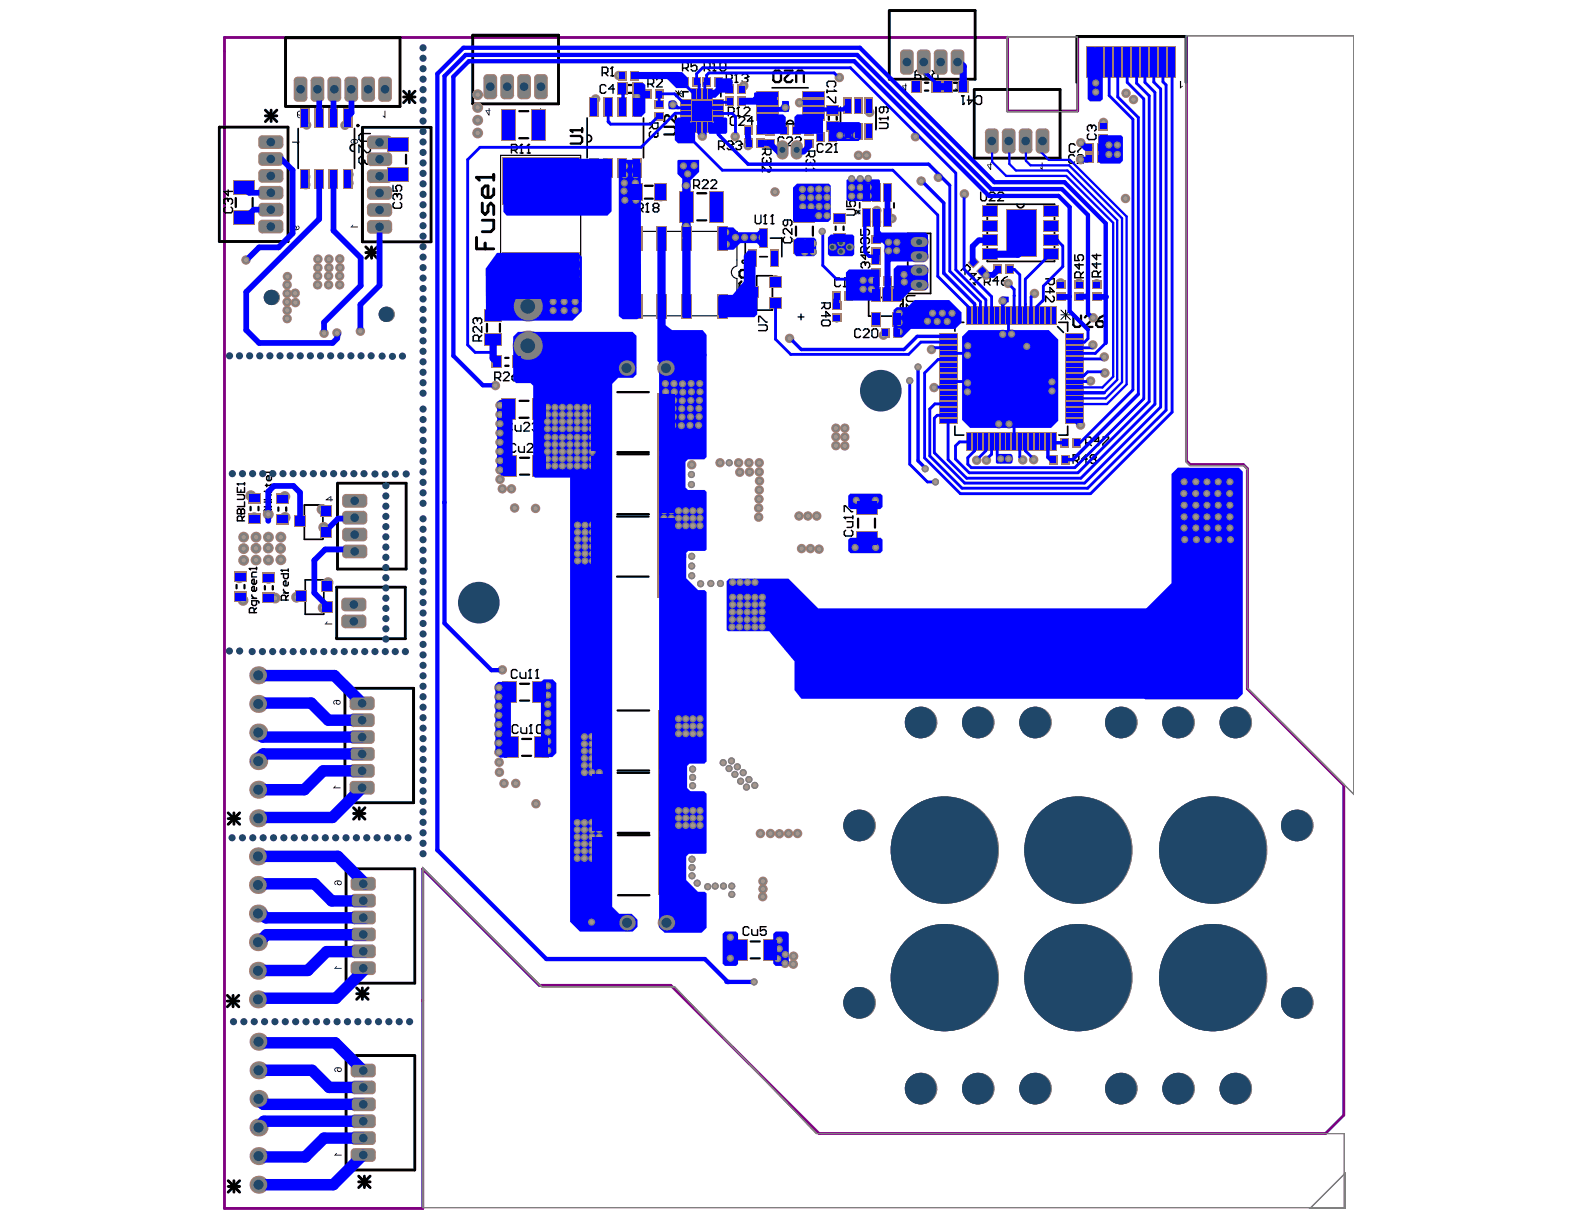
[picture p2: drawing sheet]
<svg xmlns="http://www.w3.org/2000/svg" width="279mm" height="216mm" viewBox="0 0 279 216" stroke-linecap="round" stroke-linejoin="round" font-family="sans-serif">
<path d="M177.7 6.5h12.3v13.2h-12.3zM209.2 6.3h29.5v133.8l-18.7-18.8v-38.5l-.6-.7h-9.5l-.7-.6zM74.6 153.1l21 21h23.4l25 25.8h93.1v13.1h-162.5zM231.1 213.2l6.2-6.2v6.2z" fill="none" stroke="#808080" stroke-width=".18"/>
<path d="M177.7 6.6v13M209.3 6.4v74.9l.6 .6h9.4l.7 .7v38.9l17 17v58.2l-3.2 3.2h-89.3l-26.2-26.1h-23.2l-20.5-20.5v59.9h-35v-206.6h138.1M209.3 6.5h-19.2v13.1h-12.4" fill="none" stroke="#800080" stroke-width=".5"/>
<g fill="#a6968d">
<circle cx="134.4" cy="110.6" r=".38"/>
<circle cx="134.4" cy="109.3" r=".38"/>
<circle cx="134.4" cy="107.9" r=".38"/>
<circle cx="134.4" cy="106.6" r=".38"/>
<circle cx="134.5" cy="105.3" r=".38"/>
<circle cx="190.6" cy="75" r=".38"/>
<circle cx="144.5" cy="96.9" r=".38"/>
<circle cx="176.5" cy="80.9" r=".38"/>
<circle cx="174" cy="81.2" r=".38"/>
<circle cx="172.3" cy="81.2" r=".38"/>
<circle cx="133.2" cy="102.7" r=".38"/>
<circle cx="133.2" cy="105.3" r=".38"/>
<circle cx="133.2" cy="106.7" r=".38"/>
<circle cx="133.1" cy="108" r=".38"/>
<circle cx="133.1" cy="109.3" r=".38"/>
<circle cx="133.2" cy="110.6" r=".38"/>
<circle cx="131.9" cy="105.3" r=".38"/>
<circle cx="131.9" cy="102.7" r=".38"/>
<circle cx="130.5" cy="102.7" r=".38"/>
<circle cx="131.9" cy="106.7" r=".38"/>
<circle cx="131.8" cy="108" r=".38"/>
<circle cx="131.8" cy="109.3" r=".38"/>
<circle cx="131.8" cy="110.6" r=".38"/>
<circle cx="130.4" cy="110.6" r=".38"/>
<circle cx="130.5" cy="109.3" r=".38"/>
<circle cx="130.5" cy="108" r=".38"/>
<circle cx="130.5" cy="106.7" r=".38"/>
<circle cx="130.5" cy="105.3" r=".38"/>
<circle cx="129.2" cy="102.7" r=".38"/>
<circle cx="129.2" cy="105.3" r=".38"/>
<circle cx="129.2" cy="106.7" r=".38"/>
<circle cx="129.2" cy="108" r=".38"/>
<circle cx="129.2" cy="109.3" r=".38"/>
<circle cx="129.1" cy="110.6" r=".38"/>
<circle cx="177.8" cy="50" r=".38"/>
<circle cx="176.9" cy="53.1" r=".38"/>
<circle cx="190.6" cy="28.2" r=".38"/>
<circle cx="190.6" cy="25.2" r=".38"/>
<circle cx="194.8" cy="63" r=".38"/>
<circle cx="192.8" cy="60.8" r=".38"/>
<circle cx="192.4" cy="67.2" r=".38"/>
<circle cx="192.8" cy="56.1" r=".38"/>
<circle cx="194.9" cy="65.8" r=".38"/>
<circle cx="137.2" cy="169.1" r=".38"/>
<circle cx="138.5" cy="168.4" r=".38"/>
<circle cx="139.9" cy="170.1" r=".38"/>
<circle cx="137.5" cy="165.8" r=".38"/>
<circle cx="137.5" cy="167.3" r=".38"/>
<circle cx="140" cy="168.7" r=".38"/>
<circle cx="134.6" cy="155.4" r=".38"/>
<circle cx="134.5" cy="158.2" r=".38"/>
<circle cx="134.6" cy="156.8" r=".38"/>
<circle cx="133" cy="173.2" r=".38"/>
<circle cx="128.8" cy="165.3" r=".38"/>
<circle cx="151.4" cy="27.4" r=".38"/>
<circle cx="152.8" cy="27.4" r=".38"/>
<circle cx="153.4" cy="19.8" r=".38"/>
<circle cx="165.5" cy="31.3" r=".38"/>
<circle cx="131.2" cy="15.1" r=".38"/>
<circle cx="152.2" cy="51" r=".38"/>
<circle cx="152.2" cy="49.4" r=".38"/>
<circle cx="153.7" cy="51" r=".38"/>
<circle cx="153.8" cy="49.4" r=".38"/>
<circle cx="141.5" cy="33.4" r=".38"/>
<circle cx="143" cy="33.4" r=".38"/>
<circle cx="144.4" cy="33.3" r=".38"/>
<circle cx="145.9" cy="33.3" r=".38"/>
<circle cx="154.6" cy="39.2" r=".38"/>
<circle cx="154.7" cy="37.1" r=".38"/>
<circle cx="159.5" cy="49.7" r=".38"/>
<circle cx="159.5" cy="48.4" r=".38"/>
<circle cx="148.1" cy="13.7" r=".38"/>
<circle cx="153.1" cy="31.5" r=".38"/>
<circle cx="153.1" cy="33" r=".38"/>
<circle cx="153.1" cy="34.6" r=".38"/>
<circle cx="151.7" cy="31.5" r=".38"/>
<circle cx="151.7" cy="33.1" r=".38"/>
<circle cx="151.7" cy="34.6" r=".38"/>
<circle cx="150.2" cy="34.6" r=".38"/>
<circle cx="150.2" cy="33.1" r=".38"/>
<circle cx="150.2" cy="31.5" r=".38"/>
<circle cx="162.5" cy="31.9" r=".38"/>
<circle cx="155.8" cy="59.1" r=".38"/>
<circle cx="163.2" cy="82.7" r=".38"/>
<circle cx="143" cy="96.8" r=".38"/>
<circle cx="141.4" cy="96.8" r=".38"/>
<circle cx="96.6" cy="121" r=".38"/>
<circle cx="96.6" cy="122.6" r=".38"/>
<circle cx="96.6" cy="124.2" r=".38"/>
<circle cx="96.6" cy="125.9" r=".38"/>
<circle cx="96.6" cy="127.5" r=".38"/>
<circle cx="96.6" cy="129.1" r=".38"/>
<circle cx="96.6" cy="130.8" r=".38"/>
<circle cx="96.6" cy="132.4" r=".38"/>
<circle cx="88" cy="121.3" r=".38"/>
<circle cx="88" cy="122.9" r=".38"/>
<circle cx="88" cy="124.5" r=".38"/>
<circle cx="88" cy="126.2" r=".38"/>
<circle cx="88" cy="127.8" r=".38"/>
<circle cx="88" cy="129.4" r=".38"/>
<circle cx="88" cy="131.1" r=".38"/>
<circle cx="88" cy="132.7" r=".38"/>
<circle cx="88.2" cy="82.9" r=".38"/>
<circle cx="88.2" cy="81.3" r=".38"/>
<circle cx="88.2" cy="79.6" r=".38"/>
<circle cx="88.2" cy="78" r=".38"/>
<circle cx="88.2" cy="76.4" r=".38"/>
<circle cx="88.2" cy="74.7" r=".38"/>
<circle cx="88.2" cy="73.1" r=".38"/>
<circle cx="88.2" cy="71.5" r=".38"/>
<circle cx="90.8" cy="89.6" r=".38"/>
<circle cx="149" cy="78.7" r=".38"/>
<circle cx="149" cy="77.1" r=".38"/>
<circle cx="149" cy="75.5" r=".38"/>
<circle cx="147.4" cy="78.6" r=".38"/>
<circle cx="147.4" cy="77" r=".38"/>
<circle cx="147.4" cy="75.5" r=".38"/>
<circle cx="140.9" cy="91" r=".38"/>
<circle cx="142.5" cy="91" r=".38"/>
<circle cx="144.1" cy="91" r=".38"/>
<circle cx="134" cy="84.8" r=".38"/>
<circle cx="133.9" cy="86.4" r=".38"/>
<circle cx="133.9" cy="88" r=".38"/>
<circle cx="154.5" cy="96.6" r=".38"/>
<circle cx="150.8" cy="96.6" r=".38"/>
<circle cx="151" cy="88.2" r=".38"/>
<circle cx="154.4" cy="88.2" r=".38"/>
<circle cx="160.5" cy="67.2" r=".38"/>
<circle cx="161.9" cy="64.7" r=".38"/>
<circle cx="165" cy="85" r=".38"/>
<circle cx="158.1" cy="44.2" r=".38"/>
<circle cx="158.2" cy="42.7" r=".38"/>
<circle cx="156.7" cy="44.2" r=".38"/>
<circle cx="156.7" cy="42.7" r=".38"/>
<circle cx="145.9" cy="38" r=".38"/>
<circle cx="144.4" cy="38" r=".38"/>
<circle cx="143" cy="38.1" r=".38"/>
<circle cx="141.5" cy="38.1" r=".38"/>
<circle cx="145.9" cy="36.4" r=".38"/>
<circle cx="144.5" cy="36.4" r=".38"/>
<circle cx="143.1" cy="36.5" r=".38"/>
<circle cx="141.6" cy="36.5" r=".38"/>
<circle cx="145.9" cy="34.8" r=".38"/>
<circle cx="144.4" cy="34.8" r=".38"/>
<circle cx="143" cy="34.9" r=".38"/>
<circle cx="141.5" cy="34.9" r=".38"/>
<circle cx="198.5" cy="35" r=".38"/>
<circle cx="139.3" cy="59.7" r=".38"/>
<circle cx="147.6" cy="56.3" r=".38"/>
<circle cx="176.2" cy="74.8" r=".38"/>
<circle cx="178" cy="74.8" r=".38"/>
<circle cx="174.6" cy="39.8" r=".38"/>
<circle cx="174.6" cy="42.4" r=".38"/>
<circle cx="174.7" cy="37.3" r=".38"/>
<circle cx="53.9" cy="32.6" r=".38"/>
<circle cx="53.9" cy="31.2" r=".38"/>
<circle cx="54.1" cy="22" r=".38"/>
<circle cx="60.8" cy="22.1" r=".38"/>
<circle cx="193.3" cy="16.2" r=".38"/>
<circle cx="193.3" cy="14.6" r=".38"/>
<circle cx="126.5" cy="34.8" r=".38"/>
<circle cx="173.9" cy="48.5" r=".38"/>
<circle cx="199.9" cy="17.6" r=".38"/>
<circle cx="198.6" cy="16.4" r=".38"/>
<circle cx="135.9" cy="147" r=".38"/>
<circle cx="122.1" cy="151.6" r=".38"/>
<circle cx="122.1" cy="153" r=".38"/>
<circle cx="122.1" cy="154.5" r=".38"/>
<circle cx="122.2" cy="135.7" r=".38"/>
<circle cx="122.2" cy="137.1" r=".38"/>
<circle cx="122.2" cy="138.6" r=".38"/>
<circle cx="105.7" cy="145.1" r=".38"/>
<circle cx="104.4" cy="145" r=".38"/>
<circle cx="104.4" cy="146.4" r=".38"/>
<circle cx="105.7" cy="146.4" r=".38"/>
<circle cx="104.4" cy="147.6" r=".38"/>
<circle cx="105.7" cy="147.6" r=".38"/>
<circle cx="104.4" cy="148.9" r=".38"/>
<circle cx="105.7" cy="148.9" r=".38"/>
<circle cx="104.4" cy="150.1" r=".38"/>
<circle cx="105.7" cy="150.1" r=".38"/>
<circle cx="105.7" cy="151.4" r=".38"/>
<circle cx="104.4" cy="151.4" r=".38"/>
<circle cx="103.1" cy="145.1" r=".38"/>
<circle cx="103.1" cy="146.4" r=".38"/>
<circle cx="103.1" cy="147.6" r=".38"/>
<circle cx="103.1" cy="148.9" r=".38"/>
<circle cx="103.1" cy="150.1" r=".38"/>
<circle cx="103.1" cy="151.4" r=".38"/>
<circle cx="105.7" cy="130" r=".38"/>
<circle cx="104.4" cy="129.9" r=".38"/>
<circle cx="104.4" cy="131.2" r=".38"/>
<circle cx="105.7" cy="131.2" r=".38"/>
<circle cx="104.4" cy="132.5" r=".38"/>
<circle cx="105.7" cy="132.5" r=".38"/>
<circle cx="104.4" cy="133.7" r=".38"/>
<circle cx="105.7" cy="133.7" r=".38"/>
<circle cx="104.4" cy="135" r=".38"/>
<circle cx="105.7" cy="135" r=".38"/>
<circle cx="105.7" cy="136.3" r=".38"/>
<circle cx="104.4" cy="136.3" r=".38"/>
<circle cx="103.1" cy="130" r=".38"/>
<circle cx="103.1" cy="131.2" r=".38"/>
<circle cx="103.1" cy="132.5" r=".38"/>
<circle cx="103.1" cy="133.7" r=".38"/>
<circle cx="103.1" cy="135" r=".38"/>
<circle cx="103.1" cy="136.3" r=".38"/>
<circle cx="117.2" cy="143" r=".38"/>
<circle cx="117.1" cy="144.3" r=".38"/>
<circle cx="118.4" cy="144.3" r=".38"/>
<circle cx="118.4" cy="143" r=".38"/>
<circle cx="119.7" cy="144.3" r=".38"/>
<circle cx="119.7" cy="143" r=".38"/>
<circle cx="121" cy="144.3" r=".38"/>
<circle cx="121" cy="143" r=".38"/>
<circle cx="122.2" cy="144.3" r=".38"/>
<circle cx="122.2" cy="143" r=".38"/>
<circle cx="123.5" cy="143" r=".38"/>
<circle cx="123.5" cy="144.3" r=".38"/>
<circle cx="117.2" cy="145.6" r=".38"/>
<circle cx="118.4" cy="145.6" r=".38"/>
<circle cx="119.7" cy="145.6" r=".38"/>
<circle cx="121" cy="145.6" r=".38"/>
<circle cx="122.2" cy="145.6" r=".38"/>
<circle cx="123.5" cy="145.6" r=".38"/>
<circle cx="123.5" cy="129.4" r=".38"/>
<circle cx="122.2" cy="129.4" r=".38"/>
<circle cx="121" cy="129.4" r=".38"/>
<circle cx="119.7" cy="129.4" r=".38"/>
<circle cx="118.4" cy="129.4" r=".38"/>
<circle cx="117.2" cy="129.4" r=".38"/>
<circle cx="123.5" cy="128.1" r=".38"/>
<circle cx="123.5" cy="126.8" r=".38"/>
<circle cx="122.2" cy="126.8" r=".38"/>
<circle cx="122.2" cy="128.1" r=".38"/>
<circle cx="121" cy="126.8" r=".38"/>
<circle cx="121" cy="128.1" r=".38"/>
<circle cx="119.7" cy="126.8" r=".38"/>
<circle cx="119.7" cy="128.1" r=".38"/>
<circle cx="118.4" cy="126.8" r=".38"/>
<circle cx="118.4" cy="128.1" r=".38"/>
<circle cx="117.1" cy="128.1" r=".38"/>
<circle cx="117.2" cy="126.8" r=".38"/>
<circle cx="103.2" cy="98.9" r=".38"/>
<circle cx="103.2" cy="97.7" r=".38"/>
<circle cx="103.2" cy="96.4" r=".38"/>
<circle cx="103.2" cy="95.2" r=".38"/>
<circle cx="103.2" cy="93.9" r=".38"/>
<circle cx="103.2" cy="92.6" r=".38"/>
<circle cx="104.5" cy="98.9" r=".38"/>
<circle cx="105.8" cy="98.9" r=".38"/>
<circle cx="105.8" cy="97.7" r=".38"/>
<circle cx="104.5" cy="97.7" r=".38"/>
<circle cx="105.8" cy="96.4" r=".38"/>
<circle cx="104.5" cy="96.4" r=".38"/>
<circle cx="105.8" cy="95.2" r=".38"/>
<circle cx="104.5" cy="95.2" r=".38"/>
<circle cx="105.8" cy="93.9" r=".38"/>
<circle cx="104.5" cy="93.9" r=".38"/>
<circle cx="104.5" cy="92.6" r=".38"/>
<circle cx="105.8" cy="92.6" r=".38"/>
<circle cx="103.1" cy="82.2" r=".38"/>
<circle cx="103.1" cy="80.9" r=".38"/>
<circle cx="103.1" cy="79.7" r=".38"/>
<circle cx="103.1" cy="78.4" r=".38"/>
<circle cx="103.1" cy="77.1" r=".38"/>
<circle cx="104.4" cy="82.2" r=".38"/>
<circle cx="104.4" cy="80.9" r=".38"/>
<circle cx="104.4" cy="79.7" r=".38"/>
<circle cx="104.4" cy="78.4" r=".38"/>
<circle cx="104.4" cy="77.1" r=".38"/>
<circle cx="117.2" cy="90.1" r=".38"/>
<circle cx="117.1" cy="91.4" r=".38"/>
<circle cx="118.4" cy="91.4" r=".38"/>
<circle cx="118.4" cy="90.1" r=".38"/>
<circle cx="119.7" cy="91.4" r=".38"/>
<circle cx="119.7" cy="90.1" r=".38"/>
<circle cx="121" cy="91.4" r=".38"/>
<circle cx="121" cy="90.1" r=".38"/>
<circle cx="122.2" cy="91.4" r=".38"/>
<circle cx="122.2" cy="90.1" r=".38"/>
<circle cx="123.5" cy="90.1" r=".38"/>
<circle cx="123.5" cy="91.4" r=".38"/>
<circle cx="117.2" cy="92.7" r=".38"/>
<circle cx="118.4" cy="92.7" r=".38"/>
<circle cx="119.7" cy="92.7" r=".38"/>
<circle cx="121" cy="92.7" r=".38"/>
<circle cx="122.2" cy="92.7" r=".38"/>
<circle cx="123.5" cy="92.7" r=".38"/>
<circle cx="123.3" cy="72" r=".38"/>
<circle cx="121.8" cy="72" r=".38"/>
<circle cx="120.2" cy="72.1" r=".38"/>
<circle cx="118.7" cy="72" r=".38"/>
<circle cx="117.2" cy="72" r=".38"/>
<circle cx="117.3" cy="73.5" r=".38"/>
<circle cx="118.8" cy="73.5" r=".38"/>
<circle cx="120.3" cy="73.6" r=".38"/>
<circle cx="121.8" cy="73.5" r=".38"/>
<circle cx="123.3" cy="73.5" r=".38"/>
<circle cx="42.9" cy="105.9" r=".38"/>
<circle cx="48.5" cy="105.5" r=".38"/>
<circle cx="47.4" cy="102" r=".38"/>
<circle cx="42.2" cy="101.9" r=".38"/>
<circle cx="47.3" cy="90.7" r=".38"/>
<circle cx="44.2" cy="87.4" r=".38"/>
<circle cx="50.2" cy="87.6" r=".38"/>
<circle cx="52.3" cy="105.3" r=".38"/>
<circle cx="56.8" cy="89.9" r=".38"/>
<circle cx="57.9" cy="102.8" r=".38"/>
<circle cx="50.3" cy="91.3" r=".38"/>
<circle cx="44.8" cy="91.3" r=".38"/>
<circle cx="182.5" cy="51.8" r=".38"/>
<circle cx="185.3" cy="39.9" r=".38"/>
<circle cx="84.3" cy="23.5" r=".38"/>
<circle cx="84.3" cy="21.2" r=".38"/>
<circle cx="84.3" cy="19" r=".38"/>
<circle cx="84.3" cy="16.7" r=".38"/>
<circle cx="57" cy="107.2" r=".38"/>
<circle cx="57.1" cy="93" r=".38"/>
<circle cx="123.9" cy="24" r=".38"/>
<circle cx="164.8" cy="68.4" r=".38"/>
<circle cx="121.1" cy="41.9" r=".38"/>
<circle cx="121.1" cy="39.9" r=".38"/>
<circle cx="121.1" cy="38" r=".38"/>
<circle cx="121.1" cy="34.5" r=".38"/>
<circle cx="121.1" cy="32.7" r=".38"/>
<circle cx="121.3" cy="30.7" r=".38"/>
<circle cx="120.5" cy="29.3" r=".38"/>
<circle cx="122.4" cy="29.2" r=".38"/>
<circle cx="136.7" cy="49.3" r=".38"/>
<circle cx="128.1" cy="43.1" r=".38"/>
<circle cx="128" cy="41" r=".38"/>
<circle cx="129.7" cy="41.9" r=".38"/>
<circle cx="131.3" cy="41.9" r=".38"/>
<circle cx="132.9" cy="41.9" r=".38"/>
<circle cx="134.4" cy="41.9" r=".38"/>
<circle cx="126.5" cy="36.2" r=".38"/>
<circle cx="126.5" cy="37.5" r=".38"/>
<circle cx="124.6" cy="20.2" r=".38"/>
<circle cx="124.6" cy="18.7" r=".38"/>
<circle cx="89.6" cy="23" r=".38"/>
<circle cx="89.6" cy="20.6" r=".38"/>
<circle cx="95.2" cy="23" r=".38"/>
<circle cx="95.2" cy="20.7" r=".38"/>
<circle cx="181.6" cy="38" r=".38"/>
<circle cx="185" cy="37.3" r=".38"/>
<circle cx="177.9" cy="80.9" r=".38"/>
<circle cx="170.7" cy="62.7" r=".38"/>
<circle cx="170.7" cy="61" r=".38"/>
<circle cx="170.7" cy="67.6" r=".38"/>
<circle cx="170.7" cy="69.1" r=".38"/>
<circle cx="176.9" cy="59" r=".38"/>
<circle cx="178.4" cy="58.9" r=".38"/>
<circle cx="185.5" cy="67.4" r=".38"/>
<circle cx="185.5" cy="69" r=".38"/>
<circle cx="118.7" cy="18.5" r=".38"/>
<circle cx="123" cy="20.3" r=".38"/>
<circle cx="123" cy="18.7" r=".38"/>
<circle cx="134.1" cy="147" r=".38"/>
<circle cx="94.5" cy="141.8" r=".38"/>
<circle cx="94.5" cy="89.7" r=".38"/>
<circle cx="105.1" cy="17.5" r=".38"/>
<circle cx="112.3" cy="17.1" r=".38"/>
<circle cx="101.6" cy="45.9" r=".38"/>
<circle cx="99.7" cy="45.9" r=".38"/>
<circle cx="97.7" cy="45.9" r=".38"/>
<circle cx="95.8" cy="45.9" r=".38"/>
<circle cx="93.8" cy="45.9" r=".38"/>
<circle cx="91.9" cy="45.9" r=".38"/>
<circle cx="89.9" cy="45.9" r=".38"/>
<circle cx="89.9" cy="47.4" r=".38"/>
<circle cx="91.9" cy="47.4" r=".38"/>
<circle cx="93.8" cy="47.4" r=".38"/>
<circle cx="95.8" cy="47.4" r=".38"/>
<circle cx="97.7" cy="47.4" r=".38"/>
<circle cx="99.7" cy="47.4" r=".38"/>
<circle cx="101.6" cy="47.4" r=".38"/>
<circle cx="89.9" cy="48.8" r=".38"/>
<circle cx="91.8" cy="48.8" r=".38"/>
<circle cx="93.8" cy="48.8" r=".38"/>
<circle cx="95.7" cy="48.8" r=".38"/>
<circle cx="97.7" cy="48.8" r=".38"/>
<circle cx="99.6" cy="48.8" r=".38"/>
<circle cx="101.5" cy="48.8" r=".38"/>
<circle cx="89.8" cy="50.2" r=".38"/>
<circle cx="95.7" cy="50.2" r=".38"/>
<circle cx="97.6" cy="50.2" r=".38"/>
<circle cx="99.6" cy="50.2" r=".38"/>
<circle cx="101.5" cy="50.2" r=".38"/>
<circle cx="97.6" cy="51.8" r=".38"/>
<circle cx="99.6" cy="51.8" r=".38"/>
<circle cx="101.5" cy="51.8" r=".38"/>
<circle cx="97.6" cy="53.2" r=".38"/>
<circle cx="99.5" cy="53.2" r=".38"/>
<circle cx="101.4" cy="53.2" r=".38"/>
<circle cx="97.6" cy="54.8" r=".38"/>
<circle cx="99.5" cy="54.8" r=".38"/>
<circle cx="101.4" cy="54.8" r=".38"/>
<circle cx="110.2" cy="35.3" r=".38"/>
<circle cx="112.2" cy="35.3" r=".38"/>
<circle cx="112.1" cy="29.3" r=".38"/>
<circle cx="110.2" cy="29.3" r=".38"/>
<circle cx="110.2" cy="30.8" r=".38"/>
<circle cx="112.1" cy="30.8" r=".38"/>
<circle cx="110.1" cy="32.3" r=".38"/>
<circle cx="112.1" cy="32.3" r=".38"/>
<circle cx="110.1" cy="33.7" r=".38"/>
<circle cx="112" cy="33.7" r=".38"/>
<circle cx="136.7" cy="33.9" r=".38"/>
<circle cx="49.5" cy="94.7" r=".38"/>
<circle cx="47.4" cy="94.7" r=".38"/>
<circle cx="45.2" cy="94.7" r=".38"/>
<circle cx="43" cy="94.7" r=".38"/>
<circle cx="49.5" cy="96.7" r=".38"/>
<circle cx="47.3" cy="96.7" r=".38"/>
<circle cx="45.1" cy="96.7" r=".38"/>
<circle cx="43" cy="96.8" r=".38"/>
<circle cx="43" cy="98.8" r=".38"/>
<circle cx="45.2" cy="98.8" r=".38"/>
<circle cx="47.4" cy="98.8" r=".38"/>
<circle cx="49.5" cy="98.7" r=".38"/>
<circle cx="117.2" cy="75" r=".38"/>
<circle cx="118.7" cy="75" r=".38"/>
<circle cx="120.2" cy="75.1" r=".38"/>
<circle cx="121.7" cy="75" r=".38"/>
<circle cx="123.2" cy="75" r=".38"/>
<circle cx="147.5" cy="52.3" r=".38"/>
<circle cx="187.1" cy="49.9" r=".38"/>
<circle cx="193.5" cy="50" r=".38"/>
<circle cx="190.3" cy="49.9" r=".38"/>
<circle cx="181.1" cy="61.1" r=".38"/>
<circle cx="138.5" cy="19" r=".38"/>
<circle cx="164.3" cy="61.7" r=".38"/>
<circle cx="182.3" cy="81.1" r=".38"/>
<circle cx="180.4" cy="81.1" r=".38"/>
<circle cx="197.1" cy="27.2" r=".38"/>
<circle cx="195.6" cy="27.2" r=".38"/>
<circle cx="195.6" cy="25.6" r=".38"/>
<circle cx="197.1" cy="25.6" r=".38"/>
<circle cx="167.9" cy="55.2" r=".38"/>
<circle cx="157.3" cy="38.5" r=".38"/>
<circle cx="133.8" cy="89.6" r=".38"/>
<circle cx="133.8" cy="91.2" r=".38"/>
<circle cx="194.6" cy="21.6" r=".38"/>
<circle cx="170.1" cy="34.2" r=".38"/>
<circle cx="158.6" cy="58.5" r=".38"/>
<circle cx="164.5" cy="55.2" r=".38"/>
<circle cx="167.1" cy="56.7" r=".38"/>
<circle cx="166.2" cy="55.2" r=".38"/>
<circle cx="165.3" cy="56.7" r=".38"/>
<circle cx="163.6" cy="56.7" r=".38"/>
<circle cx="158.6" cy="56.9" r=".38"/>
<circle cx="158.6" cy="55.2" r=".38"/>
<circle cx="130.5" cy="83.3" r=".38"/>
<circle cx="127" cy="81.6" r=".38"/>
<circle cx="128.6" cy="81.6" r=".38"/>
<circle cx="133.9" cy="83.2" r=".38"/>
<circle cx="133.9" cy="81.6" r=".38"/>
<circle cx="132.1" cy="81.6" r=".38"/>
<circle cx="130.3" cy="81.6" r=".38"/>
<circle cx="132.2" cy="83.2" r=".38"/>
<circle cx="122" cy="82" r=".38"/>
<circle cx="122" cy="83.7" r=".38"/>
<circle cx="122" cy="85.5" r=".38"/>
<circle cx="122" cy="98.1" r=".38"/>
<circle cx="122" cy="101.6" r=".38"/>
<circle cx="122" cy="99.8" r=".38"/>
<circle cx="127.1" cy="102.9" r=".38"/>
<circle cx="125.4" cy="102.9" r=".38"/>
<circle cx="123.6" cy="103" r=".38"/>
<circle cx="121.1" cy="36.3" r=".38"/>
<circle cx="140.7" cy="147" r=".38"/>
<circle cx="139.1" cy="147" r=".38"/>
<circle cx="137.5" cy="147.1" r=".38"/>
<circle cx="127.6" cy="134.5" r=".38"/>
<circle cx="128.6" cy="135.6" r=".38"/>
<circle cx="129.6" cy="136.6" r=".38"/>
<circle cx="131.7" cy="138.8" r=".38"/>
<circle cx="130.6" cy="137.8" r=".38"/>
<circle cx="132.1" cy="137.5" r=".38"/>
<circle cx="131.1" cy="136.3" r=".38"/>
<circle cx="130.1" cy="135.3" r=".38"/>
<circle cx="129" cy="134.2" r=".38"/>
<circle cx="133.1" cy="138.5" r=".38"/>
<circle cx="126.1" cy="156.3" r=".38"/>
<circle cx="127.6" cy="156.3" r=".38"/>
<circle cx="129.1" cy="156.3" r=".38"/>
<circle cx="123" cy="155.8" r=".38"/>
<circle cx="124.8" cy="156.4" r=".38"/>
<circle cx="129.1" cy="157.8" r=".38"/>
<circle cx="104.4" cy="71.8" r=".38"/>
<circle cx="104.4" cy="73.1" r=".38"/>
<circle cx="104.4" cy="74.4" r=".38"/>
<circle cx="104.4" cy="75.6" r=".38"/>
<circle cx="103.1" cy="71.8" r=".38"/>
<circle cx="103.1" cy="73.1" r=".38"/>
<circle cx="103.1" cy="74.4" r=".38"/>
<circle cx="103.1" cy="75.6" r=".38"/>
<circle cx="99.2" cy="82.2" r=".38"/>
<circle cx="99.2" cy="80.9" r=".38"/>
<circle cx="99.2" cy="79.7" r=".38"/>
<circle cx="99.2" cy="78.4" r=".38"/>
<circle cx="99.2" cy="77.1" r=".38"/>
<circle cx="101.8" cy="82.2" r=".38"/>
<circle cx="100.5" cy="82.2" r=".38"/>
<circle cx="101.8" cy="80.9" r=".38"/>
<circle cx="100.5" cy="80.9" r=".38"/>
<circle cx="101.8" cy="79.7" r=".38"/>
<circle cx="100.5" cy="79.7" r=".38"/>
<circle cx="101.8" cy="78.4" r=".38"/>
<circle cx="100.5" cy="78.4" r=".38"/>
<circle cx="100.5" cy="77.1" r=".38"/>
<circle cx="101.8" cy="77.1" r=".38"/>
<circle cx="100.5" cy="71.8" r=".38"/>
<circle cx="101.8" cy="71.8" r=".38"/>
<circle cx="100.5" cy="73.1" r=".38"/>
<circle cx="101.8" cy="73.1" r=".38"/>
<circle cx="100.5" cy="74.4" r=".38"/>
<circle cx="101.8" cy="74.4" r=".38"/>
<circle cx="101.8" cy="75.6" r=".38"/>
<circle cx="100.5" cy="75.6" r=".38"/>
<circle cx="99.2" cy="71.8" r=".38"/>
<circle cx="99.2" cy="73.1" r=".38"/>
<circle cx="99.2" cy="74.4" r=".38"/>
<circle cx="99.2" cy="75.6" r=".38"/>
<circle cx="96.6" cy="75.6" r=".38"/>
<circle cx="97.9" cy="75.6" r=".38"/>
<circle cx="97.9" cy="74.4" r=".38"/>
<circle cx="96.6" cy="74.4" r=".38"/>
<circle cx="97.9" cy="73.1" r=".38"/>
<circle cx="96.6" cy="73.1" r=".38"/>
<circle cx="97.9" cy="71.8" r=".38"/>
<circle cx="96.6" cy="71.8" r=".38"/>
<circle cx="97.9" cy="77.1" r=".38"/>
<circle cx="96.6" cy="77.1" r=".38"/>
<circle cx="96.6" cy="78.4" r=".38"/>
<circle cx="97.9" cy="78.4" r=".38"/>
<circle cx="96.6" cy="79.7" r=".38"/>
<circle cx="97.9" cy="79.7" r=".38"/>
<circle cx="96.6" cy="80.9" r=".38"/>
<circle cx="97.9" cy="80.9" r=".38"/>
<circle cx="96.6" cy="82.2" r=".38"/>
<circle cx="97.9" cy="82.2" r=".38"/>
<circle cx="101.9" cy="92.6" r=".38"/>
<circle cx="101.9" cy="93.9" r=".38"/>
<circle cx="101.9" cy="95.2" r=".38"/>
<circle cx="101.9" cy="96.4" r=".38"/>
<circle cx="101.9" cy="97.7" r=".38"/>
<circle cx="101.9" cy="98.9" r=".38"/>
<circle cx="123.4" cy="70.6" r=".38"/>
<circle cx="121.9" cy="70.6" r=".38"/>
<circle cx="120.3" cy="70.7" r=".38"/>
<circle cx="118.8" cy="70.6" r=".38"/>
<circle cx="117.3" cy="70.6" r=".38"/>
<circle cx="123.5" cy="69.1" r=".38"/>
<circle cx="122" cy="69.1" r=".38"/>
<circle cx="120.4" cy="69.2" r=".38"/>
<circle cx="118.9" cy="69.1" r=".38"/>
<circle cx="117.4" cy="69.1" r=".38"/>
<circle cx="117.4" cy="67.7" r=".38"/>
<circle cx="118.9" cy="67.7" r=".38"/>
<circle cx="120.4" cy="67.7" r=".38"/>
<circle cx="121.9" cy="67.7" r=".38"/>
<circle cx="123.4" cy="67.7" r=".38"/>
<circle cx="101.8" cy="151.4" r=".38"/>
<circle cx="101.8" cy="150.1" r=".38"/>
<circle cx="101.8" cy="148.9" r=".38"/>
<circle cx="101.8" cy="147.6" r=".38"/>
<circle cx="101.8" cy="146.4" r=".38"/>
<circle cx="101.8" cy="145.1" r=".38"/>
<circle cx="116.6" cy="34.7" r=".38"/>
<circle cx="116.6" cy="33.1" r=".38"/>
<circle cx="128.8" cy="169" r=".38"/>
<circle cx="208.9" cy="91.2" r=".38"/>
<circle cx="208.8" cy="87" r=".38"/>
<circle cx="210.9" cy="91.2" r=".38"/>
<circle cx="208.9" cy="89.1" r=".38"/>
<circle cx="212.9" cy="91.2" r=".38"/>
<circle cx="214.9" cy="91.2" r=".38"/>
<circle cx="216.9" cy="91.2" r=".38"/>
<circle cx="210.9" cy="89.1" r=".38"/>
<circle cx="212.9" cy="89.1" r=".38"/>
<circle cx="210.9" cy="87" r=".38"/>
<circle cx="208.9" cy="85" r=".38"/>
<circle cx="212.9" cy="87" r=".38"/>
<circle cx="210.9" cy="85" r=".38"/>
<circle cx="214.8" cy="87" r=".38"/>
<circle cx="216.9" cy="89.1" r=".38"/>
<circle cx="214.9" cy="89.1" r=".38"/>
<circle cx="214.9" cy="85" r=".38"/>
<circle cx="212.9" cy="85" r=".38"/>
<circle cx="216.9" cy="87" r=".38"/>
<circle cx="216.9" cy="85" r=".38"/>
<circle cx="216.9" cy="93.1" r=".38"/>
<circle cx="214.9" cy="93.1" r=".38"/>
<circle cx="217" cy="95.2" r=".38"/>
<circle cx="215" cy="95.2" r=".38"/>
<circle cx="213" cy="95.2" r=".38"/>
<circle cx="212.9" cy="93.1" r=".38"/>
<circle cx="210.9" cy="93.1" r=".38"/>
<circle cx="211" cy="95.2" r=".38"/>
<circle cx="209" cy="95.2" r=".38"/>
<circle cx="208.9" cy="93.1" r=".38"/>
<circle cx="138.5" cy="169.9" r=".38"/>
<circle cx="151" cy="23.9" r=".38"/>
<circle cx="149.6" cy="23.9" r=".38"/>
<circle cx="148.2" cy="23.9" r=".38"/>
<circle cx="161.5" cy="24.1" r=".38"/>
<circle cx="141" cy="18.1" r=".38"/>
<circle cx="132" cy="25.7" r=".38"/>
<circle cx="129.7" cy="24.1" r=".38"/>
<circle cx="60" cy="47.2" r=".38"/>
<circle cx="56" cy="48.7" r=".38"/>
<circle cx="59.9" cy="48.7" r=".38"/>
<circle cx="56" cy="50.2" r=".38"/>
<circle cx="59.9" cy="50.2" r=".38"/>
<circle cx="104.3" cy="162.7" r=".38"/>
<circle cx="143.5" cy="44.4" r=".38"/>
<circle cx="143.5" cy="42.9" r=".38"/>
<circle cx="142" cy="42.9" r=".38"/>
<circle cx="141.9" cy="44.5" r=".38"/>
<circle cx="145" cy="40.8" r=".38"/>
<circle cx="148.5" cy="38.8" r=".38"/>
<circle cx="87.4" cy="68" r=".38"/>
<circle cx="88.6" cy="118.2" r=".38"/>
<circle cx="88.2" cy="84.6" r=".38"/>
<circle cx="88.1" cy="136.2" r=".38"/>
<circle cx="88" cy="134.5" r=".38"/>
<circle cx="91" cy="138.2" r=".38"/>
<circle cx="88.9" cy="138.2" r=".38"/>
<circle cx="90.2" cy="86.2" r=".38"/>
<circle cx="88.6" cy="86.2" r=".38"/>
<circle cx="109.1" cy="13.3" r=".38"/>
<circle cx="61.6" cy="30.8" r=".38"/>
<circle cx="61.6" cy="32.3" r=".38"/>
<circle cx="50.7" cy="48.8" r=".38"/>
<circle cx="50.6" cy="56.2" r=".38"/>
<circle cx="59.9" cy="45.7" r=".38"/>
<circle cx="56.1" cy="45.7" r=".38"/>
<circle cx="56.1" cy="47.2" r=".38"/>
<circle cx="43.4" cy="45.9" r=".38"/>
<circle cx="52.1" cy="51.7" r=".38"/>
<circle cx="52.1" cy="53.4" r=".38"/>
<circle cx="50.6" cy="53.3" r=".38"/>
<circle cx="50.6" cy="50.3" r=".38"/>
<circle cx="50.6" cy="51.8" r=".38"/>
<circle cx="50.6" cy="54.7" r=".38"/>
<circle cx="59.4" cy="58.7" r=".38"/>
<circle cx="57.2" cy="58.8" r=".38"/>
<circle cx="58" cy="45.7" r=".38"/>
<circle cx="58" cy="47.2" r=".38"/>
<circle cx="58" cy="50.2" r=".38"/>
<circle cx="58" cy="48.7" r=".38"/>
<circle cx="63.6" cy="58.4" r=".38"/>
<circle cx="161.7" cy="15.5" r=".38"/>
</g>
<path d="M177.7 6.5h12.3v13.2h-12.3zM209.2 6.3h29.5v133.8l-18.7-18.8v-38.5l-.6-.7h-9.5l-.7-.6zM74.6 153.1l21 21h23.4l25 25.8h93.1v13.1h-162.5zM231.1 213.2l6.2-6.2v6.2z" fill="none" stroke="#808080" stroke-width=".18"/>
<g fill="none" stroke="#000" stroke-width=".3">
<path d="M121.4 16.2h-.9v.9M126.3 16.2h.9v.9M136.2 15.5h6.4M148.3 18.9v4M154.5 18.9v4M52.6 22.7v7M62.4 25.5a.61 .61 0 0 0-.6 .6 .61 .61 0 0 0 .6 .6M62.5 22.7v7M103.6 20.8v7M103.7 23.8a.61 .61 0 0 1 .6 .6 .61 .61 0 0 1-.6 .6M113.5 20.8v7M120.5 22v.8h.9"/>
<path d="M127.2 22v.8h-.9M136.2 21.8h6.4M138.8 21.8a.61 .61 0 0 1 .6-.6 .61 .61 0 0 1 .6 .6M151.6 35.8v.9M157.7 35.8v.9M174.1 36h11.9v10.1h-11.9zM179.4 36a.63 .63 0 0 0 .6 .7 .63 .63 0 0 0 .6-.7M133.5 42h-2.1v3.3M134 45.3h1.4M135.9 42h2v3.3M136.2 54.6v-6h-2.7v6.1h2.7M153.2 52.5h6.1v3.2h-6.1z"/>
<path d="M159.3 53.5a.47 .47 0 0 0-.5 .5 .47 .47 0 0 0 .5 .5M160.1 41.2h4.1v10.6h-4.1zM170 56.9h-1.6v1.5M186.5 57.6l1.1 1M186.8 56.9h1.5v1.5M168.4 75.2v1.5h1.6M188.3 75.2v1.5h-1.5M57 95v-5.9h-3.3v6h3.3M57.1 108.3v-6h-3.3v6h3.3"/>
<circle cx="63.1" cy="22.1" r=".15"/>
<circle cx="103" cy="28.4" r=".15"/>
<circle cx="131.1" cy="46.2" r=".25"/>
</g>
<g fill="none" stroke="#000" stroke-width=".4">
<path d="M91.6 19.6h1.6M110.8 16.4h.6M110.8 15h.6M136.7 12.5h.7l.4 .3v1.3l-.4 .4h-.7l-.3-.4v-1.3zM138.4 12.5h1.4l-1.4 1.3v.3l.4 .4h.6l.4-.4M140.4 14.5v-1.7l.4-.3h.7l.3 .3v1.7M163.1 14.6h.6M163.1 16h.6M168.2 14.6h.6M168.2 16h.6M41.6 34.9v1.6M44.6 34.9v1.6"/>
<path d="M68.6 27.3v1.6M71.6 27.3v1.6M91.6 24.4h1.6M100.7 24h1.6l.4 .3v.7l-.4 .3h-1.6M102.7 22.6v.7M102.7 23h-2l.3 .3M113.7 35h1.4M113.7 32.8h1.4M117.2 22.4h1.6l.4 .3v.7l-.4 .3h-1.6M119.2 20.4v1.3l-1.4-1.3h-.3l-.3 .3v.7l.3 .3M123 38.9h1.6M123 34.1h1.6"/>
<path d="M140.4 40v1.6M143.4 40v1.6M146.2 20.5v.6M147.4 40v.6M147.6 20.5v.6M148.8 40v.6M85.9 57.1v1.4M88.2 57.1v1.4M130.8 49.6l-.4 .4v.7l.4 .3h1.3l.4-.3v-.7l-.4-.4h-.3l-.4 .4v1M132.5 47.6h-1.7l-.4 .4v.6l.4 .4h1.7M189.3 55.6v1.7l.4 .4h.6l.4-.4v-1.7M191.4 56l.3-.4h.7l.3 .4v.3l-1.3 1.4h1.3"/>
<path d="M193.4 56.7h1l.3 .3v.3l-.3 .4h-.7l-.3-.4zM194.7 55.6l-.7 .4-.6 .7M89.1 63.1h.6M89.1 64.5h.6M91.6 73.7h1.6M91.6 70.7h1.6M108.9 79.8h5.6M108.9 69.2h5.6M44.2 89.4v.6M45.6 89.4v.6M49.1 89.5v.6M50.5 89.5v.6"/>
<path d="M91.7 83.7h1.6M91.7 80.7h1.6M108.8 91.1h5.6M108.9 90.7h5.6M108.9 80.1h5.6M151.4 91.5v1.6M154.3 91.5v1.6M41.7 103.2v.6M43.1 103.2v.6M46.7 103.4v.6M48.1 103.4v.6M108.8 101.7h5.6"/>
<path d="M91.7 123.6h1.6M91.7 120.6h1.6M92.1 130.3h1.6M92.1 133.3h1.6M108.9 135.9h5.6M108.9 136.3h5.6M108.9 125.3h5.6M108.9 146.9h5.6M109 157.9h5.6M109 147.3h5.6M132.4 169h1.6M132.4 166.1h1.6"/>
</g>
<path d="M88.3 27.4h14.1v25.7h-14.1zM130 46.9v-6.1h-19.8v14.9h19.8v-6.6a1.11 1.11 0 0 1-1-1.1 1.11 1.11 0 0 1 1-1.1" fill="none" stroke="#000" stroke-width=".2"/>
<g fill="none" stroke="#000" stroke-width=".5">
<path d="M46.8 19.4l2 2M47.8 19.4v2M48.8 19.4l-2 2M50.4 6.7h20.2v12.1h-20.2zM71.2 16.1l2 2M71.2 17.1h2M72.2 16.1v2M73.2 16.1l-2 2M83.4 6.2h15.1v12.1h-15.1zM156.9 1.9h15.1v12.1h-15.1zM171.8 15.8h15.2v12.1h-15.2zM189.9 14.5v-8.1h19.3v8.1"/>
<path d="M38.7 22.4h12.1v20.2h-12.1zM46.8 20.4h2M63.9 22.5h12.1v20.2h-12.1zM85.1 38.9h2v1.5l-.5 .5h-1.5M85.1 35.8v1.5l.5 .5 .5-.5v-1l.5-.5 .5 .5v1.5M87.1 30.8v1M87.1 33.3v1l-.5 .5h-1l-.5-.5v-1l.5-.5h.5v2M87.1 31.3h-3l.5 .5M64.5 43.5l2 2.1M64.5 44.5h2M65.5 43.5v2.1M66.5 43.5l-2 2.1"/>
<path d="M84.1 41.9v2h3M85.6 42.9v1M157.3 50.8h2M157.5 41.3h2.1M158.3 49.7v2.1M59.5 85.2h12.1v15.2h-12.1zM59.4 103.6h12.1v9.1h-12.1zM60.8 121.4h12.2v20.2h-12.2zM40.3 143.4l2 2M40.3 144.4h2M41.3 143.4v2M42.3 143.4l-2 2"/>
<path d="M61 153.2h12.2v20.2h-12.2zM62.4 142.5l2 2M62.4 143.5h2M63.4 142.5v2M64.4 142.5l-2 2M40.1 175.6l2 2M40.1 176.6h2M41.1 175.6v2M42.1 175.6l-2 2M62.9 174.3l2 2M62.9 175.3h2M63.9 174.3v2"/>
<path d="M64.9 174.3l-2 2M61 186.2h12.2v20.2h-12.2zM40.3 208.3l2 2M40.3 209.3h2M41.3 208.3v2M42.3 208.3l-2 2M63.3 207.5l2 2M63.3 208.5h2M64.3 207.5v2M65.3 207.5l-2 2"/>
</g>
<g fill="none" stroke="#000" stroke-width=".25">
<path d="M106.2 12.9h.8l.2-.3v-.5l-.2-.2h-.8v1.5M106.7 12.9l.5 .5M106.9 15.2l-.3-.3h-.5l-.2 .3v1l.2 .2h.5l.3-.2M107.7 13.4h.5M108 11.9h.1M108 11.9l-.3 .2M108 11.9v1.5M108.4 15.7h-1l.7-.8v1.5M114.3 14.8h.7l.3-.2v-.5l-.3-.3h-.7v1.5M114.8 14.8l.5 .5M115.8 14.1l.3-.3h.5l.2 .3v.2l-1 1h1M120.4 12h.8l.2-.2v-.5l-.2-.3h-.8v1.5"/>
<path d="M120.9 12l.5 .5M122.9 11h-1v.8l.5-.3h.3l.2 .3v.5l-.2 .2h-.5l-.3-.2M124.2 12h.8l.2-.2v-.5l-.2-.3h-.8v1.5M124.7 12l.5 .5M125.7 12.5h.5M126 11h.1M126 11l-.3 .3M126 11v1.5M127 11.3l.3-.3h.5l.2 .3v1l-.2 .2h-.5l-.3-.2zM128.1 14h.8l.2-.2v-.5l-.2-.3h-.8v1.5M128.5 19.9h.7l.3-.2v-.5l-.3-.3h-.7v1.5M128.6 14l.5 .5"/>
<path d="M129 19.9l.5 .5M129.6 14.5h.5M129.9 13h.1M129.9 13l-.3 .3M129.9 13v1.5M130.2 18.9h.1M130.2 18.9l-.2 .3M130.2 18.9v1.5M130.9 13.3l.2-.3h.5l.3 .3v.2M131.2 19.2l.3-.3h.5l.3 .3v.2l-1.1 1h1.1M131.4 13.8h.2M131.6 13.8l.3 .2v.3l-.3 .2h-.5l-.2-.2"/>
<path d="M131.9 13.5h.1M131.9 13.5l-.3 .3M145.9 17.1h.2l1 1h.3v-1M145.9 15.8v.5M145.9 16.1h1.5M146.1 15.3l-.2-.2v-.5l.2-.3h1l.3 .3v.5l-.3 .2M147.1 15.8l.3 .3M147.4 16.1h.1M155.9 18.9v.7l-.3 .3h-.2l-.3-.3v-.5l.3-.2h1l.2 .2v.5l-.2 .3M162.4 12.7l-.2-.3h-.5l-.3 .3v1l.3 .2h.5l.2-.2v-.3l-.2-.2h-.8M163.2 12.4v1.5l.7-.7h-1M164.4 12.4l.5 .5"/>
<path d="M165.4 12.4v1.5h-.7l-.3-.2v-.5l.3-.3h.7M169.6 16.9h.5M169.9 18.4h.1M169.9 16.9v1.5M170.1 18.2l-.2 .2M170.9 16.9v1.5l.7-.7h-1M172.1 17.2l.3-.3h.5l.2 .3v1l-.2 .2h-.5l-.3-.2M39.7 36.5l-.2 .3v.5l.2 .2h1.1l.2-.2v-.5l-.2-.3M40 35h.1M40 35h-.3l-.2 .3v.5l.2 .2M40 35l.3 .3M40.3 35.3l.2-.3h.3l.2 .3v.5l-.2 .2"/>
<path d="M40.3 33.5v1l-.8-.7h1.5M40.3 35.3v.2M63.7 27.6l-.4 .3v.7l.4 .3h.3l.3-.3M64.3 28.6l.4 .3M64.3 28.3v.3M64.7 28.9h.1M65 25.6l.3 .3v.7l-.3 .3h-.3l-1.4-1.3v1.3M65 27.6l.3 .3v.7l-.3 .3h-.3M65.3 23.6h-1.6l-.4 .3v.7l.4 .3h1.6M69.3 32.7v1h.8l-.3-.5v-.3l.3-.2h.5l.2 .2v.6l-.2 .2M69.6 35.7l-.3 .3v.5l.3 .2h1l.2-.2v-.5l-.2-.3M69.8 34.2h.1"/>
<path d="M69.8 34.2h-.2l-.3 .3v.5l.3 .2M69.8 34.2l.3 .3M70.1 34.5l.2-.3h.3l.2 .3v.5l-.2 .2M70.1 34.5v.2M90.2 26.5h.8l.2-.3v-.5l-.2-.2h-.8v1.5M90.7 26.5l.5 .5M91.7 27h.5M92 25.5h.1M92 25.5l-.3 .2M92 25.5v1.5M93 27h.5M93.2 25.5h.1"/>
<path d="M93.2 25.5v1.5M93.2 25.5l-.2 .2M112.4 36.9h.8l.2-.3v-.5l-.2-.2h-.8v1.5M112.9 36.9l.5 .5M113.9 37.4h.5M114.2 35.9h.1M114.2 35.9l-.3 .2M114.2 35.9v1.5M114.5 21.7h1.6v.8l-.3 .2h-.5l-.3-.2v-.8M114.8 23.2l-.3 .3v.5l.3 .2h.2l.3-.2M115 22.2l-.5 .5M115.3 23.7v.3"/>
<path d="M115.3 24l.3 .2M115.4 36.6l-.2-.2v-.3l.2-.2h.6l.2 .2v.3l-.2 .2M115.4 36.6l-.2 .3v.2l.2 .3h.6l.2-.3v-.2l-.2-.3M115.4 36.6h.6M115.6 24.2h.1M115.8 23.2l.3 .3v.5l-.3 .2h-.2M122.4 32.7h.7l.3-.2v-.5l-.3-.3h-.7v1.5M122.9 32.7l.5 .5M123.9 32l.2-.3h.5l.3 .3v.2l-1 1h1M125.4 32l.2-.3h.5l.3 .3v.2l-1 1h1M126.8 25.9h.7l.3-.3v-.5l-.3-.2h-.7v1.5M127.3 25.9l.5 .5"/>
<path d="M128.3 25.1l.2-.2h.5l.3 .2v.3M128.8 25.6h.2M129 25.6l.3 .3v.2l-.3 .3h-.5l-.2-.3M129.3 25.4h.1M129.3 25.4l-.3 .2M129.8 25.1l.2-.2h.5l.3 .2v.3M129.8 20.8l-.2-.2h-.5l-.3 .2v1l.3 .3h.5l.2-.3M130 20.4h.5M130.3 25.6h.2M130.3 20.8l.3-.2h.5l.2 .2v.3l-1 1h1M130.5 25.6l.3 .3v.2l-.3 .3h-.5l-.2-.3M130.8 25.4h.1"/>
<path d="M130.8 25.4l-.3 .2M132.9 21.3h-1l.7-.7v1.5M133.2 37.9v1.3l.3 .3h.5l.2-.3v-1.3M134.5 26.3h1.5v.7l-.3 .3h-.5l-.2-.3v-.7M134.7 39.5h.5M134.7 27.8l-.2 .3v.5l.2 .2h.3l.2-.2M135 37.9h.1M135 37.9v1.6M135 37.9l-.3 .3M135 26.8l-.5 .5M135.2 28.6l.3 .2M135.2 28.3v.3"/>
<path d="M135.5 28.8h.1M135.7 27.8l.3 .3v.5l-.3 .2h-.2M135.7 29.3l.3 .3v.5l-.3 .2h-.2l-1-1v1M136 39.5h.5M136.2 37.9h.1M136.2 37.9v1.6M136.2 37.9l-.2 .3M138.3 24.4l-.3-.2h-.5l-.2 .2v1l.2 .3h.5l.3-.3M138.8 24.4l.2-.2h.5l.3 .2v.3l-1 1h1M138.9 38.8v.8l-.2 .2h-.3l-.2-.2v-.5l.2-.3h1l.3 .3v.5l-.3 .2M140.3 24.4l.2-.2h.5l.3 .2v.3l-1 1h1M142.2 26.6h1.5v.8l-.2 .2h-.5l-.3-.2v-.8"/>
<path d="M142.2 29.7v.5M142.2 29.9h1.5M142.5 28.2l-.3 .2v.5l.3 .3h.2l.3-.3M142.7 27.1l-.5 .5M143 28.9l.2 .3M143 28.7v.2M143.2 29.2h.1M143.5 28.2l.2 .2v.5l-.2 .3h-.3M143.5 29.7l.2 .2M143.7 29.9h.1M145.2 25.6l-.3-.3h-.5l-.2 .3v1l.2 .2h.5l.3-.2M145.7 25.6l.2-.3h.5l.3 .3v.2l-1 1h1"/>
<path d="M147.2 26.8h.5M147.4 25.3h.1M147.4 25.3v1.5M147.4 25.3l-.2 .3M149.4 36.9h1.2l.3 .3v.5l-.3 .2h-1.2M149.4 35.4v1h.7l-.2-.5v-.2l.2-.3h.5l.3 .3v.5l-.3 .2M155.1 20.9h.1M155.1 21.6h1.3l.2 .3v.5l-.2 .3h-1.3M155.1 20.9h1.5M155.1 20.9l.3 .2M156.6 20.6v.5M173 33.9v1.3l.2 .2h.5l.3-.2v-1.3"/>
<path d="M174.5 34.2l.2-.3h.6l.2 .3v.2l-1 1h1M176 34.2l.3-.3h.5l.2 .3v.2l-1 1h1M189.5 27.5l-.2-.2h-.5l-.3 .2v1.1l.3 .2h.5l.2-.2M189.6 25.6l-.2-.2h-.5l-.3 .2v1l.3 .3h.5l.2-.3M190 27.5l.3-.2h.5l.2 .2v.3l-1 1h1M190.1 25.4h1.1v.2l-1.1 1v.3M192.1 23.6l-.3 .3v.5l.3 .2h1l.2-.2v-.5l-.2-.3M192.3 22.1h.1M192.3 22.1h-.2l-.3 .3v.5l.3 .2M192.3 22.1l.3 .3M192.6 22.4l.2-.3h.3l.2 .3v.5l-.2 .2M192.6 22.4v.2"/>
<path d="M84 56.1h.1M84 56.1h-.3l-.2 .3v.5l.2 .2M84 56.1l.2 .3M84.2 56.4l.3-.3h.2l.3 .3v.5l-.3 .2M84.2 56.4v.2M85 57.6v1l-1-1h-.3l-.2 .3v.5l.2 .2M85 59.1l-.5 .5M133.8 57.3h1.3l.2 .3v.5l-.2 .2h-1.3M133.8 56.8v-1h.3l1 1h.2M138.4 41.8l-.2 .3v.5l.2 .2h1l.3-.2v-.5l-.3-.3M139.7 40.3v1l-1-1h-.3l-.2 .3v.5l.2 .2M140.8 55.9h1"/>
<path d="M141.3 55.4v1M144.9 53.4h1.5v.8l-.2 .2h-.5l-.3-.2v-.8M144.9 56.7l.3-.2h1l.2 .2v.5l-.2 .3h-1l-.3-.3zM144.9 55.7h1.5l-.7-.8v1.1M145.4 53.9l-.5 .5M148.3 49.3l-.3-.3h-.5l-.3 .3v1l.3 .3h.5l.3-.3M148.8 50.6h.5M149 49h.1M149 49v1.6M149 49l-.2 .3M151 49.8h-.7l-.3-.3v-.2l.3-.3h.5l.2 .3v1l-.2 .3h-.5l-.3-.3M151.8 58.3l-.3-.3h-.5l-.2 .3v1l.2 .2h.5l.3-.2"/>
<path d="M151.8 40.5v1h.8l-.3-.5v-.3l.3-.2h.5l.3 .2v.5l-.3 .3M152.3 58.3l.2-.3h.5l.3 .3v.2l-1 1h1M152.3 42h.1M152.3 42l.3 .2M152.3 42h-.2l-.3 .2v.5l.3 .3M152.4 46.3h.1M152.4 46.3h-.3l-.2 .2v.5l.2 .3M152.4 46.3l.2 .2M152.6 42.2l.2-.2h.3l.3 .2v.5l-.3 .3M152.6 42.2v.3M152.6 46.5l.3-.2h.2l.3 .2v.5l-.3 .3M152.6 44.8v1l-.7-.8h1.5"/>
<path d="M152.6 46.5v.3M152.8 44.5v-.8l-.2-.2h-.5l-.3 .2v.8h1.6M152.9 48.8v-.8l-.3-.2h-.5l-.2 .2v.8h1.5M153.4 43.5l-.6 .5M153.4 47.8l-.5 .5M153.8 58.3l.3-.3h.5l.2 .3v1l-.2 .2h-.5l-.3-.2zM159.9 55.2v.5M159.9 55.4h1.5M161.1 53.7l.3 .2v.5l-.3 .3h-.2l-1-1v1M161.1 55.2l.3 .2M161.4 55.4h.1M161.4 52.1h-1.3l-.2 .3v.5l.2 .3h1.3"/>
<path d="M169.9 47.4l.5 .5h.3l.4-.4v-.3l-.5-.5-1.1 1M170.2 47.7v.7M171.8 49l-.7-.7h1.1l-1.1 1M172.5 49h.4M172.9 49h.1M172.9 49l-1.1 1 .2 .2-.4-.3M173.6 49.8h.8l.2-.3v-.5l-.2-.2h-.8v1.5M174.1 49.8l.5 .5M176.2 49.5h-1l.7-.7v1.5M176.7 49.5h.7l.3 .3v.2l-.3 .3h-.5l-.2-.3zM177.7 48.8l-.5 .2-.5 .5M184.4 49.2h1.6v.7l-.3 .3h-.5l-.3-.3v-.7"/>
<path d="M184.4 51.5h1.6l-.8-.8v1M184.9 49.7l-.5 .5M185.7 52.2l.3 .3v.5l-.3 .2h-.3l-1-1v1M189.6 45v1h.7l-.2-.8 .2-.2h.5l.3 .2v.5l-.3 .3M190.3 46.5v1l-.7-.8h1.5M190.6 49v-.8l-.3-.2h-.5l-.2 .2v.8h1.5M191.1 48l-.5 .5M193.4 46.3v1l-.7-.7h1.5M193.4 44.8v1l-.7-.7h1.5M193.7 48.8v-.7l-.3-.3h-.5l-.2 .3v.7h1.5M194.2 47.8l-.5 .5M84.5 60.1v-.7l-.3-.3h-.5l-.2 .3v.7h1.5"/>
<path d="M87.3 66.6h.7l.3-.2v-.5l-.3-.3h-.7v1.6M87.8 66.6l.5 .6M88.8 65.9l.3-.3h.5l.2 .3v.2l-1 1.1h1M90.3 66.4h.8l.2 .2v.3l-.2 .3h-.5l-.3-.3zM90.4 74.8l-.3-.3h-.5l-.2 .3v1l.2 .2h.5l.3-.2M90.9 75v.8l.2 .2h.8v-1M91 78.5l-.3-.2h-.5l-.2 .2v1l.2 .3h.5l.3-.3M91.3 65.6l-.5 .3-.5 .5M91.5 78.8v.7l.2 .3h.8v-1M92.4 74.8l.2-.3h.5l.3 .3v.2l-1 1h1M93 78.5l.2-.2h.5l.3 .2v.3l-1 1h1M93.9 74.8l.3-.3h.5l.2 .3v.2"/>
<path d="M94.4 75.3h.3M94.5 78.5l.3-.2h.5l.2 .2v.3l-1 1h1M94.7 75.3l.2 .2v.3l-.2 .2h-.5l-.3-.2M94.9 75h.1M94.9 75l-.2 .3M119.3 74.6l-.2 .2v.5l.2 .3h1l.3-.3v-.5l-.3-.2M119.8 73.3l-.2-.2h-.3l-.2 .2v.5l.2 .3h.3l.2-.3M119.8 73.3l.3-.2h.2l.3 .2v.5l-.3 .3h-.2l-.3-.3M119.8 73.3v.5M191.5 78.1h.8l.2-.3v-.5l-.2-.2h-.8v1.5M192 78.1l.5 .5M194 77.8h-1l.8-.7v1.5"/>
<path d="M194.5 77.1h1v.2l-1 1.1v.2M41.9 85.4h.1M41.9 86v.8h1.2v-.8M41.9 90l.2-.2h.2l.2 .2 .2-.2h.2l.2 .2v.6h-1.2zM41.9 87.2h1l.2 .3v.4l-.2 .2h-1M41.9 85.4h1.2M41.9 85.4l.2 .2M42.5 90.6h.1M42.5 86.4v.4M42.5 90v.6M42.7 91.9v-.7l-.2-.2h-.4l-.2 .2v.7h1.2M43.1 91l-.4 .5"/>
<path d="M43.1 85.1v.5M43.1 88.5v.9h-1.2M46.6 86.7h.1M46.6 83.3h.1M46.6 88.6h1.3l-.4 .4 .4 .4h-1.3M46.6 88.1h1.3M46.6 83.3h1.3M46.6 83.3l.2 .2M47 85.4v.4M47.5 90.7v-.7l-.3-.2h-.4l-.2 .2v.7h1.3M47.9 84.1v.5l-.2 .2h-.5l-.2-.2v-.5l.2-.2h.3v.9M47.9 89.8l-.4 .4"/>
<path d="M47.9 87.3h-.7l-.2 .2v.4l.2 .2M47.9 86.7h-.9v.2M47.9 83.1v.4M47.9 86.5v.4M47.9 85.4l-.2 .2h-.9M119.3 85.8l-.2 .3v.5l.2 .2h1l.3-.2v-.5l-.3-.3M119.4 96.8h.1M119.4 95.1l.2-.3h1l.3 .3v.5l-.3 .2h-1l-.2-.2zM119.4 96.8h1.5M119.4 96.8l.2 .3M119.6 97.6l-.2 .2v.5l.2 .3h1l.3-.3v-.5l-.3-.2M119.8 84.3v.8l-.2 .2h-.3l-.2-.2v-.5l.2-.3h1l.3 .3v.5l-.3 .2"/>
<path d="M120.9 96.6v.5M148.9 91.3h.1M148.9 90.3v-1h.3l1 1h.2M148.9 91.3h1.5M148.9 91.3l.3 .2M149.2 93.5l-.3 .3v.5l.3 .2h1l.2-.2v-.5l-.2-.3M149.4 92h1v.8l-.2 .2h-.8M150.4 91v.5M189.3 81.2h.7l.3-.2v-.5l-.3-.3h-.7v1.5M189.8 81.2l.5 .5M191.8 81h-1l.8-.8v1.5M192.6 81l-.3-.3v-.2l.3-.3h.5l.2 .3v.2l-.2 .3"/>
<path d="M192.6 81l-.3 .2v.3l.3 .2h.5l.2-.2v-.3l-.2-.2M192.6 81h.5M44 100.3h.1M44 100.3h1.2M44 100.3l.2 .2M44.4 104.9v.2l.4 .4M44.4 105.5h.8M44.8 108.1v-.7l-.2-.2h-.4l-.2 .2v.7h1.2M45.2 102.4v.4l-.2 .2h-.4l-.2-.2v-.4l.2-.2h.2v.8M45.2 103.7v.4l-.2 .2h-.4l-.2-.2v-.4l.2-.3h.2v.9M45.2 107.2l-.4 .4M45.2 106v.6l-.2 .2h-.4l-.2-.2v-.6h1.1l.2 .2v.2"/>
<path d="M45.2 100.9h-.6l-.2 .2v.7h.8M45.2 100.1v.4M49.6 100.6h.1M49.6 101.2h1.3v.7l-.3 .2h-.4l-.2-.2v-.7M49.6 100.6h1.3M49.6 100.6l.2 .2M50 104.6h.9M50 104v.2l.4 .4M50.4 105.8v-.6l-.2-.2h-.4l-.2 .2v.6h1.3M50.9 102.7v.4l-.3 .2h-.4l-.2-.2v-.4l.2-.2h.2v.8M50.9 105l-.5 .4M50.9 100.4v.4"/>
<path d="M91.2 118.4l-.2-.3h-.5l-.3 .3v1l.3 .2h.5l.2-.2M91.7 118.6v.8l.3 .2h.7v-1M93.2 119.6h.5M93.5 118.1h.1M93.5 118.1v1.5M93.5 118.1l-.3 .3M94.5 119.6h.5M94.8 118.1h.1M94.8 118.1v1.5M94.8 118.1l-.3 .3M91.4 128.1l-.3-.3h-.5l-.2 .3v1l.2 .3h.5l.3-.3M91.9 128.3v.8l.2 .3h.8v-1.1"/>
<path d="M93.4 129.4h.5M93.6 127.8h.1M93.6 127.8v1.6M93.6 127.8l-.2 .3M94.7 128.1l.2-.3h.5l.3 .3v1l-.3 .3h-.5l-.2-.3zM118.7 130.8h.1M118.7 129.6h.1M118.7 130.8h1.5M118.7 130.8l.3 .3M118.7 129.6h1.5M118.7 129.6l.3 .2M119 131.6l-.3 .2v.5l.3 .3h1l.2-.3v-.5l-.2-.2"/>
<path d="M119.5 139.8v1l-.8-.7h1.5M120.2 129.3v.5M120.2 130.6v.5M118.7 141.8h.1M118.7 141.8h1.5M118.7 141.8l.3 .3M119 142.6l-.3 .2v.5l.3 .3h1l.2-.3v-.5l-.2-.2M119.1 152.7h.1M119.1 152.7h1.5M119.1 152.7l.2 .2M119.3 153.4l-.2 .3v.5l.2 .2h1l.3-.2v-.5l-.3-.3M119.6 150.6h.1"/>
<path d="M119.6 150.6h-.3l-.2 .3v.5l.2 .3M119.6 150.6l.2 .3M119.8 150.9l.3-.3h.2l.3 .3v.5l-.3 .3M119.8 150.9v.3M120.2 141.6v.5M120.6 152.4v.5M132.1 163.7l-.2-.2h-.6l-.2 .2v1l.2 .3h.6l.2-.3M132.6 164v.7l.3 .3h.7v-1M135.1 163.5h-1v.7l.5-.2h.3l.2 .2v.5l-.2 .3h-.5l-.3-.3"/>
</g>
<g fill="#000">
<path d="M67.8 19.5h.2v1.3l-.5-.3v-.1l.3 .1zM95.3 19.1h.1v1.3l-.4-.3v-.2l.3 .2zM168.8 14.7h.1v1.3l-.4-.3v-.1l.3 .1zM208.1 14.3h.2v1l.3-.2v.2l-.4 .3h-.1zM51.5 25h1.3v.1l-.3 .4h-.2l.2-.3h-1zM183.8 28.7h.1v1.3l-.4-.3v-.2l.3 .2zM62.1 39.7h.2l-.2 .3h1v.1h-1.3zM57.4 97.2l.5-.3-.2 .3h1v.1h-1.3zM57.3 106.4l.3-.2 .1 .1a.27 .27 0 0 0-.3 .3 .27 .27 0 0 0 .3 .2 .27 .27 0 0 0 .3-.2l.6-.5v.9h-.2v-.6l-.3 .3a.42 .42 0 0 1-.6 .2 .42 .42 0 0 1-.2-.5zM57.6 109.6l.2 .1-.2 .3h1v.1h-1.3zM58.7 138.9l.5-.3-.2 .3h1.1v.1h-1.4zM58.9 170.8l.6-.4-.3 .3h1.1v.2h-1.4z"/>
<path d="M58.9 203.7l.6-.3-.3 .3h1.1v.1h-1.4z"/>
<path d="M85.6 19.4l.6 1h.2v-.9h.1l-.1-.1v-.3h-.2v.3zM85.8 19.5h.4v.6z"/>
<path d="M159.1 15.1l.6 .9h.1v-.8h.2l-.2-.1v-.4h-.1v.4zM159.3 15.2h.4v.6z"/>
<path d="M51.6 39.9a.61 .61 0 0 0 .2 .7 .61 .61 0 0 0 .8-.1 .39 .39 0 0 0 .2-.4 .39 .39 0 0 0-.3-.3v.1a.3 .3 0 0 1 .2 .4 .3 .3 0 0 1-.4 .2h-.1a.42 .42 0 0 0 0-.7 .42 .42 0 0 0-.6 .1zM51.7 40a.3 .3 0 0 1 .5 0 .3 .3 0 0 1-.2 .5 .3 .3 0 0 1-.4-.3z"/>
<path d="M52.4 19.7v.5a.43 .43 0 0 0 .2 .6 .43 .43 0 0 0 .6-.3h-.2a.26 .26 0 0 1-.3 .2 .26 .26 0 0 1-.2-.3v-.2a.41 .41 0 0 0 .6 0 .41 .41 0 0 0-.1-.6 .41 .41 0 0 0-.6 .1zM52.5 19.9a.3 .3 0 0 1 .6 0 .3 .3 0 0 1-.6 0z"/>
<path d="M61.9 24.7a.42 .42 0 0 0 .3 .6v-.1a.29 .29 0 0 1-.1-.4 .29 .29 0 0 1 .4-.1 .4 .4 0 0 0 .2 .7 .4 .4 0 0 0 .4-.6l-.3-.3h-.6zM62.5 25a.28 .28 0 0 1 .5 0 .28 .28 0 0 1-.5 0z"/>
<path d="M174.1 29l.6 1h.1v-.9h.2l-.2-.1v-.3h-.1v.3zM174.3 29.1h.4v.6z"/>
<path d="M57.4 88.1v.1h.9v.2h.1v-.2h.3v-.1h-.3v-.6zM57.7 88.1l.6-.4v.4z"/>
<path d="M58.8 123.7a.39 .39 0 0 0 .3 .6v-.2a.26 .26 0 0 1-.2-.3 .26 .26 0 0 1 .3-.2h.2a.42 .42 0 0 0 .1 .7 .42 .42 0 0 0 .6-.4 .77 .77 0 0 0-1.3-.2zM59.3 123.9a.3 .3 0 0 1 .6 0 .3 .3 0 0 1-.6 0z"/>
<path d="M59 155.5v.5l.3 .1v-.1a.26 .26 0 0 1-.2-.4 .26 .26 0 0 1 .4-.2h.1a.42 .42 0 0 0 .1 .8 .42 .42 0 0 0 .6-.5 .8 .8 0 0 0-1.3-.2zM59.6 155.7a.29 .29 0 0 1 .5 0 .29 .29 0 0 1-.5 0z"/>
<path d="M59 188.5v.4l.1 .1h.2v-.1a.23 .23 0 0 1-.2-.3 .23 .23 0 0 1 .3-.2h.2a.42 .42 0 0 0 0 .6 .42 .42 0 0 0 .5 0 .42 .42 0 0 0 .2-.5l-.4-.3h-.5zM59.6 188.7a.3 .3 0 0 1 .6 0 .3 .3 0 0 1-.6 0z"/>
<circle cx="84.1" cy="31.3" r=".25"/>
<circle cx="100.7" cy="23" r=".2"/>
</g>
<g fill="none" stroke="#000" stroke-width=".18">
<path d="M119.2 16l1 1.1M119.2 16.5h1M119.7 16v1.1M120.2 16l-1 1.1M142.6 21.5l1.3 1.3M142.6 22.2h1.3M143.3 21.5v1.3M143.9 21.5l-1.3 1.3M146.8 22.9l1.1 1M146.8 23.4h1.1M147.3 22.9v1M147.9 22.9l-1.1 1"/>
<path d="M151.1 37.1l.6 .6M151.1 37.4h.6M151.4 37.1v.6M151.7 37.1l-.6 .6M187.1 54.7l1.7 1.7M187.1 55.5h1.7M188 54.7v1.7M188.8 54.7l-1.7 1.7"/>
</g>
<g fill="#a57f6f">
<path d="M116.2 125.3h3.2v32.5h-3.2z"/>
<path d="M104.1 125.3h3.3v32.5h-3.3z"/>
<path d="M116.1 73h3.1v32.4h-3.1z"/>
<path d="M104.1 73h3.2v32.4h-3.2z"/>
</g>
<path d="M177.7 6.5h12.3v13.2h-12.3zM209.2 6.3h29.5v133.8l-18.7-18.8v-38.5l-.6-.7h-9.5l-.7-.6zM74.6 153.1l21 21h23.4l25 25.8h93.1v13.1h-162.5zM231.1 213.2l6.2-6.2v6.2z" fill="none" stroke="#808080" stroke-width=".18"/>
<g fill="#a57f6f">
<circle cx="134.4" cy="110.6" r=".63"/>
<circle cx="134.4" cy="109.3" r=".63"/>
<circle cx="134.4" cy="107.9" r=".63"/>
<circle cx="134.4" cy="106.6" r=".63"/>
<circle cx="134.5" cy="105.3" r=".63"/>
<circle cx="190.6" cy="75" r=".83"/>
<circle cx="144.5" cy="96.9" r=".83"/>
<circle cx="176.5" cy="80.9" r=".83"/>
<circle cx="174" cy="81.2" r=".83"/>
<circle cx="172.3" cy="81.2" r=".83"/>
<circle cx="133.2" cy="102.7" r=".63"/>
<circle cx="133.2" cy="105.3" r=".63"/>
<circle cx="133.2" cy="106.7" r=".63"/>
<circle cx="133.1" cy="108" r=".63"/>
<circle cx="133.1" cy="109.3" r=".63"/>
<circle cx="133.2" cy="110.6" r=".63"/>
<circle cx="131.9" cy="105.3" r=".63"/>
<circle cx="131.9" cy="102.7" r=".63"/>
<circle cx="130.5" cy="102.7" r=".63"/>
<circle cx="131.9" cy="106.7" r=".63"/>
<circle cx="131.8" cy="108" r=".63"/>
<circle cx="131.8" cy="109.3" r=".63"/>
<circle cx="131.8" cy="110.6" r=".63"/>
<circle cx="130.4" cy="110.6" r=".63"/>
<circle cx="130.5" cy="109.3" r=".63"/>
<circle cx="130.5" cy="108" r=".63"/>
<circle cx="130.5" cy="106.7" r=".63"/>
<circle cx="130.5" cy="105.3" r=".63"/>
<circle cx="129.2" cy="102.7" r=".63"/>
<circle cx="129.2" cy="105.3" r=".63"/>
<circle cx="129.2" cy="106.7" r=".63"/>
<circle cx="129.2" cy="108" r=".63"/>
<circle cx="129.2" cy="109.3" r=".63"/>
<circle cx="129.1" cy="110.6" r=".63"/>
<circle cx="177.8" cy="50" r=".83"/>
<circle cx="176.9" cy="53.1" r=".83"/>
<circle cx="190.6" cy="28.2" r=".83"/>
<circle cx="190.6" cy="25.2" r=".83"/>
<circle cx="194.8" cy="63" r=".83"/>
<circle cx="192.8" cy="60.8" r=".83"/>
<circle cx="192.4" cy="67.2" r=".83"/>
<circle cx="192.8" cy="56.1" r=".83"/>
<circle cx="194.9" cy="65.8" r=".83"/>
<circle cx="137.2" cy="169.1" r=".63"/>
<circle cx="138.5" cy="168.4" r=".63"/>
<circle cx="139.9" cy="170.1" r=".83"/>
<circle cx="137.5" cy="165.8" r=".83"/>
<circle cx="137.5" cy="167.3" r=".83"/>
<circle cx="140" cy="168.7" r=".83"/>
<circle cx="134.6" cy="155.4" r=".83"/>
<circle cx="134.5" cy="158.2" r=".83"/>
<circle cx="134.6" cy="156.8" r=".83"/>
<circle cx="133" cy="173.2" r=".63"/>
<circle cx="128.8" cy="165.3" r=".63"/>
<circle cx="151.4" cy="27.4" r=".83"/>
<circle cx="152.8" cy="27.4" r=".83"/>
<circle cx="153.4" cy="19.8" r=".83"/>
<circle cx="165.5" cy="31.3" r=".83"/>
<circle cx="131.2" cy="15.1" r=".83"/>
<circle cx="152.2" cy="51" r=".83"/>
<circle cx="152.2" cy="49.4" r=".83"/>
<circle cx="153.7" cy="51" r=".63"/>
<circle cx="153.8" cy="49.4" r=".63"/>
<circle cx="141.5" cy="33.4" r=".63"/>
<circle cx="143" cy="33.4" r=".63"/>
<circle cx="144.4" cy="33.3" r=".63"/>
<circle cx="145.9" cy="33.3" r=".63"/>
<circle cx="154.6" cy="39.2" r=".83"/>
<circle cx="154.7" cy="37.1" r=".83"/>
<circle cx="159.5" cy="49.7" r=".63"/>
<circle cx="159.5" cy="48.4" r=".63"/>
<circle cx="148.1" cy="13.7" r=".83"/>
<circle cx="153.1" cy="31.5" r=".63"/>
<circle cx="153.1" cy="33" r=".63"/>
<circle cx="153.1" cy="34.6" r=".63"/>
<circle cx="151.7" cy="31.5" r=".63"/>
<circle cx="151.7" cy="33.1" r=".63"/>
<circle cx="151.7" cy="34.6" r=".63"/>
<circle cx="150.2" cy="34.6" r=".63"/>
<circle cx="150.2" cy="33.1" r=".63"/>
<circle cx="150.2" cy="31.5" r=".63"/>
<circle cx="162.5" cy="31.9" r=".83"/>
<circle cx="155.8" cy="59.1" r=".83"/>
<circle cx="163.2" cy="82.7" r=".63"/>
<circle cx="143" cy="96.8" r=".83"/>
<circle cx="141.4" cy="96.8" r=".83"/>
<circle cx="96.6" cy="121" r=".83"/>
<circle cx="96.6" cy="122.6" r=".83"/>
<circle cx="96.6" cy="124.2" r=".83"/>
<circle cx="96.6" cy="125.9" r=".83"/>
<circle cx="96.6" cy="127.5" r=".83"/>
<circle cx="96.6" cy="129.1" r=".83"/>
<circle cx="96.6" cy="130.8" r=".83"/>
<circle cx="96.6" cy="132.4" r=".83"/>
<circle cx="88" cy="121.3" r=".83"/>
<circle cx="88" cy="122.9" r=".83"/>
<circle cx="88" cy="124.5" r=".83"/>
<circle cx="88" cy="126.2" r=".83"/>
<circle cx="88" cy="127.8" r=".83"/>
<circle cx="88" cy="129.4" r=".83"/>
<circle cx="88" cy="131.1" r=".83"/>
<circle cx="88" cy="132.7" r=".83"/>
<circle cx="88.2" cy="82.9" r=".83"/>
<circle cx="88.2" cy="81.3" r=".83"/>
<circle cx="88.2" cy="79.6" r=".83"/>
<circle cx="88.2" cy="78" r=".83"/>
<circle cx="88.2" cy="76.4" r=".83"/>
<circle cx="88.2" cy="74.7" r=".83"/>
<circle cx="88.2" cy="73.1" r=".83"/>
<circle cx="88.2" cy="71.5" r=".83"/>
<circle cx="90.8" cy="89.6" r=".83"/>
<circle cx="149" cy="78.7" r=".83"/>
<circle cx="149" cy="77.1" r=".83"/>
<circle cx="149" cy="75.5" r=".83"/>
<circle cx="147.4" cy="78.6" r=".83"/>
<circle cx="147.4" cy="77" r=".83"/>
<circle cx="147.4" cy="75.5" r=".83"/>
<circle cx="140.9" cy="91" r=".83"/>
<circle cx="142.5" cy="91" r=".83"/>
<circle cx="144.1" cy="91" r=".83"/>
<circle cx="134" cy="84.8" r=".83"/>
<circle cx="133.9" cy="86.4" r=".83"/>
<circle cx="133.9" cy="88" r=".83"/>
<circle cx="154.5" cy="96.6" r=".63"/>
<circle cx="150.8" cy="96.6" r=".63"/>
<circle cx="151" cy="88.2" r=".63"/>
<circle cx="154.4" cy="88.2" r=".63"/>
<circle cx="160.5" cy="67.2" r=".63"/>
<circle cx="161.9" cy="64.7" r=".63"/>
<circle cx="165" cy="85" r=".63"/>
<circle cx="158.1" cy="44.2" r=".63"/>
<circle cx="158.2" cy="42.7" r=".63"/>
<circle cx="156.7" cy="44.2" r=".83"/>
<circle cx="156.7" cy="42.7" r=".83"/>
<circle cx="145.9" cy="38" r=".63"/>
<circle cx="144.4" cy="38" r=".63"/>
<circle cx="143" cy="38.1" r=".63"/>
<circle cx="141.5" cy="38.1" r=".63"/>
<circle cx="145.9" cy="36.4" r=".63"/>
<circle cx="144.5" cy="36.4" r=".63"/>
<circle cx="143.1" cy="36.5" r=".63"/>
<circle cx="141.6" cy="36.5" r=".63"/>
<circle cx="145.9" cy="34.8" r=".63"/>
<circle cx="144.4" cy="34.8" r=".63"/>
<circle cx="143" cy="34.9" r=".63"/>
<circle cx="141.5" cy="34.9" r=".63"/>
<circle cx="198.5" cy="35" r=".83"/>
<circle cx="139.3" cy="59.7" r=".83"/>
<circle cx="147.6" cy="56.3" r=".63"/>
<circle cx="176.2" cy="74.8" r=".83"/>
<circle cx="178" cy="74.8" r=".83"/>
<circle cx="174.6" cy="39.8" r=".83"/>
<circle cx="174.6" cy="42.4" r=".83"/>
<circle cx="174.7" cy="37.3" r=".83"/>
<circle cx="53.9" cy="32.6" r=".83"/>
<circle cx="53.9" cy="31.2" r=".83"/>
<circle cx="54.1" cy="22" r=".83"/>
<circle cx="60.8" cy="22.1" r=".83"/>
<circle cx="193.3" cy="16.2" r=".83"/>
<circle cx="193.3" cy="14.6" r=".83"/>
<circle cx="126.5" cy="34.8" r=".83"/>
<circle cx="173.9" cy="48.5" r=".83"/>
<circle cx="199.9" cy="17.6" r=".83"/>
<circle cx="198.6" cy="16.4" r=".83"/>
<circle cx="135.9" cy="147" r=".83"/>
<circle cx="122.1" cy="151.6" r=".63"/>
<circle cx="122.1" cy="153" r=".63"/>
<circle cx="122.1" cy="154.5" r=".63"/>
<circle cx="122.2" cy="135.7" r=".63"/>
<circle cx="122.2" cy="137.1" r=".63"/>
<circle cx="122.2" cy="138.6" r=".63"/>
<circle cx="105.7" cy="145.1" r=".63"/>
<circle cx="104.4" cy="145" r=".63"/>
<circle cx="104.4" cy="146.4" r=".63"/>
<circle cx="105.7" cy="146.4" r=".63"/>
<circle cx="104.4" cy="147.6" r=".63"/>
<circle cx="105.7" cy="147.6" r=".63"/>
<circle cx="104.4" cy="148.9" r=".63"/>
<circle cx="105.7" cy="148.9" r=".63"/>
<circle cx="104.4" cy="150.1" r=".63"/>
<circle cx="105.7" cy="150.1" r=".63"/>
<circle cx="105.7" cy="151.4" r=".63"/>
<circle cx="104.4" cy="151.4" r=".63"/>
<circle cx="103.1" cy="145.1" r=".63"/>
<circle cx="103.1" cy="146.4" r=".63"/>
<circle cx="103.1" cy="147.6" r=".63"/>
<circle cx="103.1" cy="148.9" r=".63"/>
<circle cx="103.1" cy="150.1" r=".63"/>
<circle cx="103.1" cy="151.4" r=".63"/>
<circle cx="105.7" cy="130" r=".63"/>
<circle cx="104.4" cy="129.9" r=".63"/>
<circle cx="104.4" cy="131.2" r=".63"/>
<circle cx="105.7" cy="131.2" r=".63"/>
<circle cx="104.4" cy="132.5" r=".63"/>
<circle cx="105.7" cy="132.5" r=".63"/>
<circle cx="104.4" cy="133.7" r=".63"/>
<circle cx="105.7" cy="133.7" r=".63"/>
<circle cx="104.4" cy="135" r=".63"/>
<circle cx="105.7" cy="135" r=".63"/>
<circle cx="105.7" cy="136.3" r=".63"/>
<circle cx="104.4" cy="136.3" r=".63"/>
<circle cx="103.1" cy="130" r=".63"/>
<circle cx="103.1" cy="131.2" r=".63"/>
<circle cx="103.1" cy="132.5" r=".63"/>
<circle cx="103.1" cy="133.7" r=".63"/>
<circle cx="103.1" cy="135" r=".63"/>
<circle cx="103.1" cy="136.3" r=".63"/>
<circle cx="117.2" cy="143" r=".63"/>
<circle cx="117.1" cy="144.3" r=".63"/>
<circle cx="118.4" cy="144.3" r=".63"/>
<circle cx="118.4" cy="143" r=".63"/>
<circle cx="119.7" cy="144.3" r=".63"/>
<circle cx="119.7" cy="143" r=".63"/>
<circle cx="121" cy="144.3" r=".63"/>
<circle cx="121" cy="143" r=".63"/>
<circle cx="122.2" cy="144.3" r=".63"/>
<circle cx="122.2" cy="143" r=".63"/>
<circle cx="123.5" cy="143" r=".63"/>
<circle cx="123.5" cy="144.3" r=".63"/>
<circle cx="117.2" cy="145.6" r=".63"/>
<circle cx="118.4" cy="145.6" r=".63"/>
<circle cx="119.7" cy="145.6" r=".63"/>
<circle cx="121" cy="145.6" r=".63"/>
<circle cx="122.2" cy="145.6" r=".63"/>
<circle cx="123.5" cy="145.6" r=".63"/>
<circle cx="123.5" cy="129.4" r=".63"/>
<circle cx="122.2" cy="129.4" r=".63"/>
<circle cx="121" cy="129.4" r=".63"/>
<circle cx="119.7" cy="129.4" r=".63"/>
<circle cx="118.4" cy="129.4" r=".63"/>
<circle cx="117.2" cy="129.4" r=".63"/>
<circle cx="123.5" cy="128.1" r=".63"/>
<circle cx="123.5" cy="126.8" r=".63"/>
<circle cx="122.2" cy="126.8" r=".63"/>
<circle cx="122.2" cy="128.1" r=".63"/>
<circle cx="121" cy="126.8" r=".63"/>
<circle cx="121" cy="128.1" r=".63"/>
<circle cx="119.7" cy="126.8" r=".63"/>
<circle cx="119.7" cy="128.1" r=".63"/>
<circle cx="118.4" cy="126.8" r=".63"/>
<circle cx="118.4" cy="128.1" r=".63"/>
<circle cx="117.1" cy="128.1" r=".63"/>
<circle cx="117.2" cy="126.8" r=".63"/>
<circle cx="103.2" cy="98.9" r=".63"/>
<circle cx="103.2" cy="97.7" r=".63"/>
<circle cx="103.2" cy="96.4" r=".63"/>
<circle cx="103.2" cy="95.2" r=".63"/>
<circle cx="103.2" cy="93.9" r=".63"/>
<circle cx="103.2" cy="92.6" r=".63"/>
<circle cx="104.5" cy="98.9" r=".63"/>
<circle cx="105.8" cy="98.9" r=".63"/>
<circle cx="105.8" cy="97.7" r=".63"/>
<circle cx="104.5" cy="97.7" r=".63"/>
<circle cx="105.8" cy="96.4" r=".63"/>
<circle cx="104.5" cy="96.4" r=".63"/>
<circle cx="105.8" cy="95.2" r=".63"/>
<circle cx="104.5" cy="95.2" r=".63"/>
<circle cx="105.8" cy="93.9" r=".63"/>
<circle cx="104.5" cy="93.9" r=".63"/>
<circle cx="104.5" cy="92.6" r=".63"/>
<circle cx="105.8" cy="92.6" r=".63"/>
<circle cx="103.1" cy="82.2" r=".63"/>
<circle cx="103.1" cy="80.9" r=".63"/>
<circle cx="103.1" cy="79.7" r=".63"/>
<circle cx="103.1" cy="78.4" r=".63"/>
<circle cx="103.1" cy="77.1" r=".63"/>
<circle cx="104.4" cy="82.2" r=".63"/>
<circle cx="104.4" cy="80.9" r=".63"/>
<circle cx="104.4" cy="79.7" r=".63"/>
<circle cx="104.4" cy="78.4" r=".63"/>
<circle cx="104.4" cy="77.1" r=".63"/>
<circle cx="117.2" cy="90.1" r=".63"/>
<circle cx="117.1" cy="91.4" r=".63"/>
<circle cx="118.4" cy="91.4" r=".63"/>
<circle cx="118.4" cy="90.1" r=".63"/>
<circle cx="119.7" cy="91.4" r=".63"/>
<circle cx="119.7" cy="90.1" r=".63"/>
<circle cx="121" cy="91.4" r=".63"/>
<circle cx="121" cy="90.1" r=".63"/>
<circle cx="122.2" cy="91.4" r=".63"/>
<circle cx="122.2" cy="90.1" r=".63"/>
<circle cx="123.5" cy="90.1" r=".63"/>
<circle cx="123.5" cy="91.4" r=".63"/>
<circle cx="117.2" cy="92.7" r=".63"/>
<circle cx="118.4" cy="92.7" r=".63"/>
<circle cx="119.7" cy="92.7" r=".63"/>
<circle cx="121" cy="92.7" r=".63"/>
<circle cx="122.2" cy="92.7" r=".63"/>
<circle cx="123.5" cy="92.7" r=".63"/>
<circle cx="123.3" cy="72" r=".63"/>
<circle cx="121.8" cy="72" r=".63"/>
<circle cx="120.2" cy="72.1" r=".63"/>
<circle cx="118.7" cy="72" r=".63"/>
<circle cx="117.2" cy="72" r=".63"/>
<circle cx="117.3" cy="73.5" r=".63"/>
<circle cx="118.8" cy="73.5" r=".63"/>
<circle cx="120.3" cy="73.6" r=".63"/>
<circle cx="121.8" cy="73.5" r=".63"/>
<circle cx="123.3" cy="73.5" r=".63"/>
<circle cx="42.9" cy="105.9" r=".96"/>
<circle cx="48.5" cy="105.5" r=".96"/>
<circle cx="47.4" cy="102" r=".96"/>
<circle cx="42.2" cy="101.9" r=".96"/>
<circle cx="47.3" cy="90.7" r=".96"/>
<circle cx="44.2" cy="87.4" r=".96"/>
<circle cx="50.2" cy="87.6" r=".96"/>
<circle cx="52.3" cy="105.3" r=".96"/>
<circle cx="56.8" cy="89.9" r=".96"/>
<circle cx="57.9" cy="102.8" r=".96"/>
<circle cx="50.3" cy="91.3" r=".96"/>
<circle cx="44.8" cy="91.3" r=".96"/>
<circle cx="182.5" cy="51.8" r=".83"/>
<circle cx="185.3" cy="39.9" r=".83"/>
<circle cx="84.3" cy="23.5" r=".96"/>
<circle cx="84.3" cy="21.2" r=".96"/>
<circle cx="84.3" cy="19" r=".96"/>
<circle cx="84.3" cy="16.7" r=".96"/>
<circle cx="57" cy="107.2" r=".96"/>
<circle cx="57.1" cy="93" r=".96"/>
<circle cx="123.9" cy="24" r=".83"/>
<circle cx="164.8" cy="68.4" r=".83"/>
<circle cx="121.1" cy="41.9" r=".83"/>
<circle cx="121.1" cy="39.9" r=".83"/>
<circle cx="121.1" cy="38" r=".83"/>
<circle cx="121.1" cy="34.5" r=".83"/>
<circle cx="121.1" cy="32.7" r=".83"/>
<circle cx="121.3" cy="30.7" r=".83"/>
<circle cx="120.5" cy="29.3" r=".83"/>
<circle cx="122.4" cy="29.2" r=".83"/>
<circle cx="136.7" cy="49.3" r=".83"/>
<circle cx="128.1" cy="43.1" r=".83"/>
<circle cx="128" cy="41" r=".83"/>
<circle cx="129.7" cy="41.9" r=".83"/>
<circle cx="131.3" cy="41.9" r=".83"/>
<circle cx="132.9" cy="41.9" r=".83"/>
<circle cx="134.4" cy="41.9" r=".83"/>
<circle cx="126.5" cy="36.2" r=".83"/>
<circle cx="126.5" cy="37.5" r=".83"/>
<circle cx="124.6" cy="20.2" r=".83"/>
<circle cx="124.6" cy="18.7" r=".83"/>
<circle cx="89.6" cy="23" r=".83"/>
<circle cx="89.6" cy="20.6" r=".83"/>
<circle cx="95.2" cy="23" r=".83"/>
<circle cx="95.2" cy="20.7" r=".83"/>
<circle cx="181.6" cy="38" r=".83"/>
<circle cx="185" cy="37.3" r=".83"/>
<circle cx="177.9" cy="80.9" r=".83"/>
<circle cx="170.7" cy="62.7" r=".83"/>
<circle cx="170.7" cy="61" r=".83"/>
<circle cx="170.7" cy="67.6" r=".83"/>
<circle cx="170.7" cy="69.1" r=".83"/>
<circle cx="176.9" cy="59" r=".83"/>
<circle cx="178.4" cy="58.9" r=".83"/>
<circle cx="185.5" cy="67.4" r=".83"/>
<circle cx="185.5" cy="69" r=".83"/>
<circle cx="118.7" cy="18.5" r=".83"/>
<circle cx="123" cy="20.3" r=".83"/>
<circle cx="123" cy="18.7" r=".83"/>
<circle cx="134.1" cy="147" r=".83"/>
<circle cx="94.5" cy="141.8" r=".83"/>
<circle cx="94.5" cy="89.7" r=".83"/>
<circle cx="105.1" cy="17.5" r=".83"/>
<circle cx="112.3" cy="17.1" r=".83"/>
<circle cx="101.6" cy="45.9" r=".83"/>
<circle cx="99.7" cy="45.9" r=".83"/>
<circle cx="97.7" cy="45.9" r=".83"/>
<circle cx="95.8" cy="45.9" r=".83"/>
<circle cx="93.8" cy="45.9" r=".83"/>
<circle cx="91.9" cy="45.9" r=".83"/>
<circle cx="89.9" cy="45.9" r=".83"/>
<circle cx="89.9" cy="47.4" r=".83"/>
<circle cx="91.9" cy="47.4" r=".83"/>
<circle cx="93.8" cy="47.4" r=".83"/>
<circle cx="95.8" cy="47.4" r=".83"/>
<circle cx="97.7" cy="47.4" r=".83"/>
<circle cx="99.7" cy="47.4" r=".83"/>
<circle cx="101.6" cy="47.4" r=".83"/>
<circle cx="89.9" cy="48.8" r=".83"/>
<circle cx="91.8" cy="48.8" r=".83"/>
<circle cx="93.8" cy="48.8" r=".83"/>
<circle cx="95.7" cy="48.8" r=".83"/>
<circle cx="97.7" cy="48.8" r=".83"/>
<circle cx="99.6" cy="48.8" r=".83"/>
<circle cx="101.5" cy="48.8" r=".83"/>
<circle cx="89.8" cy="50.2" r=".83"/>
<circle cx="95.7" cy="50.2" r=".83"/>
<circle cx="97.6" cy="50.2" r=".83"/>
<circle cx="99.6" cy="50.2" r=".83"/>
<circle cx="101.5" cy="50.2" r=".83"/>
<circle cx="97.6" cy="51.8" r=".83"/>
<circle cx="99.6" cy="51.8" r=".83"/>
<circle cx="101.5" cy="51.8" r=".83"/>
<circle cx="97.6" cy="53.2" r=".83"/>
<circle cx="99.5" cy="53.2" r=".83"/>
<circle cx="101.4" cy="53.2" r=".83"/>
<circle cx="97.6" cy="54.8" r=".83"/>
<circle cx="99.5" cy="54.8" r=".83"/>
<circle cx="101.4" cy="54.8" r=".83"/>
<circle cx="110.2" cy="35.3" r=".83"/>
<circle cx="112.2" cy="35.3" r=".83"/>
<circle cx="112.1" cy="29.3" r=".83"/>
<circle cx="110.2" cy="29.3" r=".83"/>
<circle cx="110.2" cy="30.8" r=".83"/>
<circle cx="112.1" cy="30.8" r=".83"/>
<circle cx="110.1" cy="32.3" r=".83"/>
<circle cx="112.1" cy="32.3" r=".83"/>
<circle cx="110.1" cy="33.7" r=".83"/>
<circle cx="112" cy="33.7" r=".83"/>
<circle cx="136.7" cy="33.9" r=".83"/>
<circle cx="49.5" cy="94.7" r=".96"/>
<circle cx="47.4" cy="94.7" r=".96"/>
<circle cx="45.2" cy="94.7" r=".96"/>
<circle cx="43" cy="94.7" r=".96"/>
<circle cx="49.5" cy="96.7" r=".96"/>
<circle cx="47.3" cy="96.7" r=".96"/>
<circle cx="45.1" cy="96.7" r=".96"/>
<circle cx="43" cy="96.8" r=".96"/>
<circle cx="43" cy="98.8" r=".96"/>
<circle cx="45.2" cy="98.8" r=".96"/>
<circle cx="47.4" cy="98.8" r=".96"/>
<circle cx="49.5" cy="98.7" r=".96"/>
<circle cx="117.2" cy="75" r=".63"/>
<circle cx="118.7" cy="75" r=".63"/>
<circle cx="120.2" cy="75.1" r=".63"/>
<circle cx="121.7" cy="75" r=".63"/>
<circle cx="123.2" cy="75" r=".63"/>
<circle cx="147.5" cy="52.3" r=".63"/>
<circle cx="187.1" cy="49.9" r=".83"/>
<circle cx="193.5" cy="50" r=".83"/>
<circle cx="190.3" cy="49.9" r=".83"/>
<circle cx="181.1" cy="61.1" r=".83"/>
<circle cx="138.5" cy="19" r=".83"/>
<circle cx="164.3" cy="61.7" r=".83"/>
<circle cx="182.3" cy="81.1" r=".83"/>
<circle cx="180.4" cy="81.1" r=".83"/>
<circle cx="197.1" cy="27.2" r=".83"/>
<circle cx="195.6" cy="27.2" r=".83"/>
<circle cx="195.6" cy="25.6" r=".83"/>
<circle cx="197.1" cy="25.6" r=".83"/>
<circle cx="167.9" cy="55.2" r=".83"/>
<circle cx="157.3" cy="38.5" r=".83"/>
<circle cx="133.8" cy="89.6" r=".83"/>
<circle cx="133.8" cy="91.2" r=".83"/>
<circle cx="194.6" cy="21.6" r=".83"/>
<circle cx="170.1" cy="34.2" r=".83"/>
<circle cx="158.6" cy="58.5" r=".83"/>
<circle cx="164.5" cy="55.2" r=".83"/>
<circle cx="167.1" cy="56.7" r=".83"/>
<circle cx="166.2" cy="55.2" r=".83"/>
<circle cx="165.3" cy="56.7" r=".83"/>
<circle cx="163.6" cy="56.7" r=".83"/>
<circle cx="158.6" cy="56.9" r=".83"/>
<circle cx="158.6" cy="55.2" r=".83"/>
<circle cx="130.5" cy="83.3" r=".83"/>
<circle cx="127" cy="81.6" r=".83"/>
<circle cx="128.6" cy="81.6" r=".63"/>
<circle cx="133.9" cy="83.2" r=".83"/>
<circle cx="133.9" cy="81.6" r=".83"/>
<circle cx="132.1" cy="81.6" r=".83"/>
<circle cx="130.3" cy="81.6" r=".83"/>
<circle cx="132.2" cy="83.2" r=".83"/>
<circle cx="122" cy="82" r=".83"/>
<circle cx="122" cy="83.7" r=".63"/>
<circle cx="122" cy="85.5" r=".63"/>
<circle cx="122" cy="98.1" r=".63"/>
<circle cx="122" cy="101.6" r=".63"/>
<circle cx="122" cy="99.8" r=".63"/>
<circle cx="127.1" cy="102.9" r=".63"/>
<circle cx="125.4" cy="102.9" r=".63"/>
<circle cx="123.6" cy="103" r=".63"/>
<circle cx="121.1" cy="36.3" r=".83"/>
<circle cx="140.7" cy="147" r=".83"/>
<circle cx="139.1" cy="147" r=".83"/>
<circle cx="137.5" cy="147.1" r=".83"/>
<circle cx="127.6" cy="134.5" r=".63"/>
<circle cx="128.6" cy="135.6" r=".63"/>
<circle cx="129.6" cy="136.6" r=".63"/>
<circle cx="131.7" cy="138.8" r=".63"/>
<circle cx="130.6" cy="137.8" r=".63"/>
<circle cx="132.1" cy="137.5" r=".63"/>
<circle cx="131.1" cy="136.3" r=".63"/>
<circle cx="130.1" cy="135.3" r=".63"/>
<circle cx="129" cy="134.2" r=".63"/>
<circle cx="133.1" cy="138.5" r=".63"/>
<circle cx="126.1" cy="156.3" r=".63"/>
<circle cx="127.6" cy="156.3" r=".63"/>
<circle cx="129.1" cy="156.3" r=".63"/>
<circle cx="123" cy="155.8" r=".63"/>
<circle cx="124.8" cy="156.4" r=".63"/>
<circle cx="129.1" cy="157.8" r=".63"/>
<circle cx="104.4" cy="71.8" r=".63"/>
<circle cx="104.4" cy="73.1" r=".63"/>
<circle cx="104.4" cy="74.4" r=".63"/>
<circle cx="104.4" cy="75.6" r=".63"/>
<circle cx="103.1" cy="71.8" r=".63"/>
<circle cx="103.1" cy="73.1" r=".63"/>
<circle cx="103.1" cy="74.4" r=".63"/>
<circle cx="103.1" cy="75.6" r=".63"/>
<circle cx="99.2" cy="82.2" r=".63"/>
<circle cx="99.2" cy="80.9" r=".63"/>
<circle cx="99.2" cy="79.7" r=".63"/>
<circle cx="99.2" cy="78.4" r=".63"/>
<circle cx="99.2" cy="77.1" r=".63"/>
<circle cx="101.8" cy="82.2" r=".63"/>
<circle cx="100.5" cy="82.2" r=".63"/>
<circle cx="101.8" cy="80.9" r=".63"/>
<circle cx="100.5" cy="80.9" r=".63"/>
<circle cx="101.8" cy="79.7" r=".63"/>
<circle cx="100.5" cy="79.7" r=".63"/>
<circle cx="101.8" cy="78.4" r=".63"/>
<circle cx="100.5" cy="78.4" r=".63"/>
<circle cx="100.5" cy="77.1" r=".63"/>
<circle cx="101.8" cy="77.1" r=".63"/>
<circle cx="100.5" cy="71.8" r=".63"/>
<circle cx="101.8" cy="71.8" r=".63"/>
<circle cx="100.5" cy="73.1" r=".63"/>
<circle cx="101.8" cy="73.1" r=".63"/>
<circle cx="100.5" cy="74.4" r=".63"/>
<circle cx="101.8" cy="74.4" r=".63"/>
<circle cx="101.8" cy="75.6" r=".63"/>
<circle cx="100.5" cy="75.6" r=".63"/>
<circle cx="99.2" cy="71.8" r=".63"/>
<circle cx="99.2" cy="73.1" r=".63"/>
<circle cx="99.2" cy="74.4" r=".63"/>
<circle cx="99.2" cy="75.6" r=".63"/>
<circle cx="96.6" cy="75.6" r=".63"/>
<circle cx="97.9" cy="75.6" r=".63"/>
<circle cx="97.9" cy="74.4" r=".63"/>
<circle cx="96.6" cy="74.4" r=".63"/>
<circle cx="97.9" cy="73.1" r=".63"/>
<circle cx="96.6" cy="73.1" r=".63"/>
<circle cx="97.9" cy="71.8" r=".63"/>
<circle cx="96.6" cy="71.8" r=".63"/>
<circle cx="97.9" cy="77.1" r=".63"/>
<circle cx="96.6" cy="77.1" r=".63"/>
<circle cx="96.6" cy="78.4" r=".63"/>
<circle cx="97.9" cy="78.4" r=".63"/>
<circle cx="96.6" cy="79.7" r=".63"/>
<circle cx="97.9" cy="79.7" r=".63"/>
<circle cx="96.6" cy="80.9" r=".63"/>
<circle cx="97.9" cy="80.9" r=".63"/>
<circle cx="96.6" cy="82.2" r=".63"/>
<circle cx="97.9" cy="82.2" r=".63"/>
<circle cx="101.9" cy="92.6" r=".63"/>
<circle cx="101.9" cy="93.9" r=".63"/>
<circle cx="101.9" cy="95.2" r=".63"/>
<circle cx="101.9" cy="96.4" r=".63"/>
<circle cx="101.9" cy="97.7" r=".63"/>
<circle cx="101.9" cy="98.9" r=".63"/>
<circle cx="123.4" cy="70.6" r=".63"/>
<circle cx="121.9" cy="70.6" r=".63"/>
<circle cx="120.3" cy="70.7" r=".63"/>
<circle cx="118.8" cy="70.6" r=".63"/>
<circle cx="117.3" cy="70.6" r=".63"/>
<circle cx="123.5" cy="69.1" r=".63"/>
<circle cx="122" cy="69.1" r=".63"/>
<circle cx="120.4" cy="69.2" r=".63"/>
<circle cx="118.9" cy="69.1" r=".63"/>
<circle cx="117.4" cy="69.1" r=".63"/>
<circle cx="117.4" cy="67.7" r=".63"/>
<circle cx="118.9" cy="67.7" r=".63"/>
<circle cx="120.4" cy="67.7" r=".63"/>
<circle cx="121.9" cy="67.7" r=".63"/>
<circle cx="123.4" cy="67.7" r=".63"/>
<circle cx="101.8" cy="151.4" r=".63"/>
<circle cx="101.8" cy="150.1" r=".63"/>
<circle cx="101.8" cy="148.9" r=".63"/>
<circle cx="101.8" cy="147.6" r=".63"/>
<circle cx="101.8" cy="146.4" r=".63"/>
<circle cx="101.8" cy="145.1" r=".63"/>
<circle cx="116.6" cy="34.7" r=".83"/>
<circle cx="116.6" cy="33.1" r=".83"/>
<circle cx="128.8" cy="169" r=".63"/>
<circle cx="208.9" cy="91.2" r=".83"/>
<circle cx="208.8" cy="87" r=".83"/>
<circle cx="210.9" cy="91.2" r=".83"/>
<circle cx="208.9" cy="89.1" r=".83"/>
<circle cx="212.9" cy="91.2" r=".83"/>
<circle cx="214.9" cy="91.2" r=".83"/>
<circle cx="216.9" cy="91.2" r=".83"/>
<circle cx="210.9" cy="89.1" r=".83"/>
<circle cx="212.9" cy="89.1" r=".83"/>
<circle cx="210.9" cy="87" r=".83"/>
<circle cx="208.9" cy="85" r=".83"/>
<circle cx="212.9" cy="87" r=".83"/>
<circle cx="210.9" cy="85" r=".83"/>
<circle cx="214.8" cy="87" r=".83"/>
<circle cx="216.9" cy="89.1" r=".83"/>
<circle cx="214.9" cy="89.1" r=".83"/>
<circle cx="214.9" cy="85" r=".83"/>
<circle cx="212.9" cy="85" r=".83"/>
<circle cx="216.9" cy="87" r=".83"/>
<circle cx="216.9" cy="85" r=".83"/>
<circle cx="216.9" cy="93.1" r=".83"/>
<circle cx="214.9" cy="93.1" r=".83"/>
<circle cx="217" cy="95.2" r=".83"/>
<circle cx="215" cy="95.2" r=".83"/>
<circle cx="213" cy="95.2" r=".83"/>
<circle cx="212.9" cy="93.1" r=".83"/>
<circle cx="210.9" cy="93.1" r=".83"/>
<circle cx="211" cy="95.2" r=".83"/>
<circle cx="209" cy="95.2" r=".83"/>
<circle cx="208.9" cy="93.1" r=".83"/>
<circle cx="138.5" cy="169.9" r=".83"/>
<circle cx="151" cy="23.9" r=".83"/>
<circle cx="149.6" cy="23.9" r=".83"/>
<circle cx="148.2" cy="23.9" r=".83"/>
<circle cx="161.5" cy="24.1" r=".83"/>
<circle cx="141" cy="18.1" r=".83"/>
<circle cx="132" cy="25.7" r=".83"/>
<circle cx="129.7" cy="24.1" r=".83"/>
<circle cx="60" cy="47.2" r=".83"/>
<circle cx="56" cy="48.7" r=".83"/>
<circle cx="59.9" cy="48.7" r=".83"/>
<circle cx="56" cy="50.2" r=".83"/>
<circle cx="59.9" cy="50.2" r=".83"/>
<circle cx="104.3" cy="162.7" r=".63"/>
<circle cx="143.5" cy="44.4" r=".63"/>
<circle cx="143.5" cy="42.9" r=".63"/>
<circle cx="142" cy="42.9" r=".63"/>
<circle cx="141.9" cy="44.5" r=".63"/>
<circle cx="145" cy="40.8" r=".63"/>
<circle cx="148.5" cy="38.8" r=".63"/>
<circle cx="87.4" cy="68" r=".83"/>
<circle cx="88.6" cy="118.2" r=".83"/>
<circle cx="88.2" cy="84.6" r=".83"/>
<circle cx="88.1" cy="136.2" r=".83"/>
<circle cx="88" cy="134.5" r=".83"/>
<circle cx="91" cy="138.2" r=".83"/>
<circle cx="88.9" cy="138.2" r=".83"/>
<circle cx="90.2" cy="86.2" r=".83"/>
<circle cx="88.6" cy="86.2" r=".83"/>
<circle cx="109.1" cy="13.3" r=".83"/>
<circle cx="61.6" cy="30.8" r=".83"/>
<circle cx="61.6" cy="32.3" r=".83"/>
<circle cx="50.7" cy="48.8" r=".83"/>
<circle cx="50.6" cy="56.2" r=".83"/>
<circle cx="59.9" cy="45.7" r=".83"/>
<circle cx="56.1" cy="45.7" r=".83"/>
<circle cx="56.1" cy="47.2" r=".83"/>
<circle cx="43.4" cy="45.9" r=".83"/>
<circle cx="52.1" cy="51.7" r=".83"/>
<circle cx="52.1" cy="53.4" r=".83"/>
<circle cx="50.6" cy="53.3" r=".83"/>
<circle cx="50.6" cy="50.3" r=".83"/>
<circle cx="50.6" cy="51.8" r=".83"/>
<circle cx="50.6" cy="54.7" r=".83"/>
<circle cx="59.4" cy="58.7" r=".83"/>
<circle cx="57.2" cy="58.8" r=".83"/>
<circle cx="58" cy="45.7" r=".83"/>
<circle cx="58" cy="47.2" r=".83"/>
<circle cx="58" cy="50.2" r=".83"/>
<circle cx="58" cy="48.7" r=".83"/>
<circle cx="63.6" cy="58.4" r=".83"/>
<circle cx="161.7" cy="15.5" r=".83"/>
</g>
<path d="M161.5 50.3h1.3" fill="none" stroke="#a57f6f" stroke-width="2.2"/>
<circle cx="162.1" cy="50.3" r=".53" fill="#1f4769"/>
<circle cx="57.1" cy="114.9" r=".2" fill="#a57f6f"/>
<circle cx="57.1" cy="114.9" r=".63" fill="#1f4769"/>
<path d="M161.5 47.7h1.3" fill="none" stroke="#a57f6f" stroke-width="2.2"/>
<circle cx="162.1" cy="47.7" r=".53" fill="#1f4769"/>
<path d="M161.5 45.2h1.3" fill="none" stroke="#a57f6f" stroke-width="2.2"/>
<circle cx="162.1" cy="45.2" r=".53" fill="#1f4769"/>
<circle cx="69.2" cy="62.9" r=".2" fill="#a57f6f"/>
<circle cx="69.2" cy="62.9" r=".63" fill="#1f4769"/>
<circle cx="61" cy="147.8" r=".2" fill="#a57f6f"/>
<circle cx="61" cy="147.8" r=".63" fill="#1f4769"/>
<circle cx="57.1" cy="83.5" r=".2" fill="#a57f6f"/>
<circle cx="57.1" cy="83.5" r=".63" fill="#1f4769"/>
<circle cx="53" cy="62.8" r=".2" fill="#a57f6f"/>
<circle cx="53" cy="62.8" r=".63" fill="#1f4769"/>
<circle cx="44.8" cy="180.2" r=".2" fill="#a57f6f"/>
<circle cx="44.8" cy="180.2" r=".63" fill="#1f4769"/>
<circle cx="40.9" cy="147.8" r=".2" fill="#a57f6f"/>
<circle cx="40.9" cy="147.8" r=".63" fill="#1f4769"/>
<circle cx="41" cy="83.5" r=".2" fill="#a57f6f"/>
<circle cx="41" cy="83.5" r=".63" fill="#1f4769"/>
<path d="M161.5 42.7h1.3" fill="none" stroke="#a57f6f" stroke-width="2.2"/>
<circle cx="162.1" cy="42.7" r=".53" fill="#1f4769"/>
<circle cx="149.8" cy="43.6" r=".73" fill="#a57f6f"/>
<circle cx="149.8" cy="43.6" r=".38" fill="#1f4769"/>
<path d="M138 25.8v1.3" fill="none" stroke="#a57f6f" stroke-width="2.2"/>
<circle cx="138" cy="26.4" r=".53" fill="#1f4769"/>
<circle cx="74.6" cy="143.2" r=".2" fill="#a57f6f"/>
<circle cx="74.6" cy="143.2" r=".63" fill="#1f4769"/>
<circle cx="69.7" cy="114.9" r=".2" fill="#a57f6f"/>
<circle cx="69.7" cy="114.9" r=".63" fill="#1f4769"/>
<circle cx="71.5" cy="114.9" r=".2" fill="#a57f6f"/>
<circle cx="71.5" cy="114.9" r=".63" fill="#1f4769"/>
<circle cx="68" cy="114.9" r=".2" fill="#a57f6f"/>
<circle cx="68" cy="114.9" r=".63" fill="#1f4769"/>
<circle cx="66.1" cy="114.9" r=".2" fill="#a57f6f"/>
<circle cx="66.1" cy="114.9" r=".63" fill="#1f4769"/>
<circle cx="64.3" cy="114.9" r=".2" fill="#a57f6f"/>
<circle cx="64.3" cy="114.9" r=".63" fill="#1f4769"/>
<circle cx="68.1" cy="110.9" r=".2" fill="#a57f6f"/>
<circle cx="68.1" cy="110.9" r=".63" fill="#1f4769"/>
<circle cx="74.6" cy="98.9" r=".2" fill="#a57f6f"/>
<circle cx="74.6" cy="98.9" r=".63" fill="#1f4769"/>
<circle cx="74.6" cy="54.6" r=".2" fill="#a57f6f"/>
<circle cx="74.6" cy="54.6" r=".63" fill="#1f4769"/>
<circle cx="74.6" cy="34.3" r=".2" fill="#a57f6f"/>
<circle cx="74.6" cy="34.3" r=".63" fill="#1f4769"/>
<circle cx="58.9" cy="114.9" r=".2" fill="#a57f6f"/>
<circle cx="58.9" cy="114.9" r=".63" fill="#1f4769"/>
<circle cx="55.3" cy="114.9" r=".2" fill="#a57f6f"/>
<circle cx="55.3" cy="114.9" r=".63" fill="#1f4769"/>
<circle cx="51.7" cy="114.9" r=".2" fill="#a57f6f"/>
<circle cx="51.7" cy="114.9" r=".63" fill="#1f4769"/>
<circle cx="49.9" cy="114.9" r=".2" fill="#a57f6f"/>
<circle cx="49.9" cy="114.9" r=".63" fill="#1f4769"/>
<circle cx="48.1" cy="114.9" r=".2" fill="#a57f6f"/>
<circle cx="48.1" cy="114.9" r=".63" fill="#1f4769"/>
<circle cx="53.5" cy="114.9" r=".2" fill="#a57f6f"/>
<circle cx="53.5" cy="114.9" r=".63" fill="#1f4769"/>
<circle cx="228.7" cy="176.9" r="2.78" fill="#a57f6f"/>
<circle cx="228.7" cy="176.9" r="2.78" fill="#1f4769"/>
<circle cx="228.7" cy="145.6" r="2.78" fill="#a57f6f"/>
<circle cx="228.7" cy="145.6" r="2.78" fill="#1f4769"/>
<circle cx="217.9" cy="192" r="2.78" fill="#a57f6f"/>
<circle cx="217.9" cy="192" r="2.78" fill="#1f4769"/>
<circle cx="217.9" cy="127.4" r="2.78" fill="#a57f6f"/>
<circle cx="217.9" cy="127.4" r="2.78" fill="#1f4769"/>
<circle cx="197.7" cy="192" r="2.78" fill="#a57f6f"/>
<circle cx="197.7" cy="192" r="2.78" fill="#1f4769"/>
<circle cx="197.7" cy="127.4" r="2.78" fill="#a57f6f"/>
<circle cx="197.7" cy="127.4" r="2.78" fill="#1f4769"/>
<circle cx="182.6" cy="192" r="2.78" fill="#a57f6f"/>
<circle cx="182.6" cy="192" r="2.78" fill="#1f4769"/>
<circle cx="182.6" cy="127.4" r="2.78" fill="#a57f6f"/>
<circle cx="182.6" cy="127.4" r="2.78" fill="#1f4769"/>
<circle cx="162.4" cy="192" r="2.78" fill="#a57f6f"/>
<circle cx="162.4" cy="192" r="2.78" fill="#1f4769"/>
<circle cx="162.4" cy="127.4" r="2.78" fill="#a57f6f"/>
<circle cx="162.4" cy="127.4" r="2.78" fill="#1f4769"/>
<circle cx="151.5" cy="176.9" r="2.78" fill="#a57f6f"/>
<circle cx="151.5" cy="176.9" r="2.78" fill="#1f4769"/>
<circle cx="151.5" cy="145.6" r="2.78" fill="#a57f6f"/>
<circle cx="151.5" cy="145.6" r="2.78" fill="#1f4769"/>
<circle cx="148.3" cy="44.3" r=".73" fill="#a57f6f"/>
<circle cx="148.3" cy="44.3" r=".38" fill="#1f4769"/>
<circle cx="117.6" cy="162.8" r="1.56" fill="#a57f6f"/>
<circle cx="117.6" cy="162.8" r=".88" fill="#1f4769"/>
<circle cx="117.5" cy="64.9" r="1.56" fill="#a57f6f"/>
<circle cx="117.5" cy="64.9" r=".88" fill="#1f4769"/>
<path d="M94.2 13.8l.7-.7h1l.7 .7v3l-.7 .7h-1l-.7-.7z" fill-rule="evenodd" fill="#a57f6f"/>
<g fill="#a57f6f">
<path d="M95.9 13.1v.7zM95.9 13.1a.71 .71 0 0 1 .7 .7h-.7z"/>
<path d="M94.2 13.8h.7zM94.4 13.3l.5-.2v.7h-.7z"/>
<path d="M94.9 16.8v.7zM94.2 16.8h.7v.7a.71 .71 0 0 1-.7-.7z"/>
<path d="M95.9 16.8h.7zM95.9 16.8h.7a.71 .71 0 0 1-.7 .7z"/>
</g>
<circle cx="95.4" cy="15.3" r=".76" fill="#1f4769"/>
<path d="M85.3 13.8l.7-.7h1l.7 .7v3l-.7 .7h-1l-.7-.7z" fill-rule="evenodd" fill="#a57f6f"/>
<g fill="#a57f6f">
<path d="M87 13.1v.7zM87 13.1a.71 .71 0 0 1 .7 .7h-.7z"/>
<path d="M85.3 13.8h.7zM85.5 13.3l.5-.2v.7h-.7z"/>
<path d="M86 16.8v.7zM85.3 16.8h.7v.7a.71 .71 0 0 1-.7-.7z"/>
<path d="M87 16.8h.7zM87 16.8h.7a.71 .71 0 0 1-.7 .7z"/>
</g>
<circle cx="86.5" cy="15.3" r=".76" fill="#1f4769"/>
<path d="M88.3 13.8l.7-.7h1l.7 .7v3l-.7 .7h-1l-.7-.7z" fill-rule="evenodd" fill="#a57f6f"/>
<g fill="#a57f6f">
<path d="M90 13.1v.7zM90 13.1a.71 .71 0 0 1 .7 .7h-.7z"/>
<path d="M88.3 13.8h.7zM88.5 13.3l.5-.2v.7h-.7z"/>
<path d="M89 16.8v.7zM88.3 16.8h.7v.7a.71 .71 0 0 1-.7-.7z"/>
<path d="M90 16.8h.7zM90 16.8h.7a.71 .71 0 0 1-.7 .7z"/>
</g>
<circle cx="89.5" cy="15.3" r=".76" fill="#1f4769"/>
<path d="M61.9 194.3l.7-.7h3l.7 .7v1l-.7 .7h-3l-.7-.7z" fill-rule="evenodd" fill="#a57f6f"/>
<g fill="#a57f6f">
<path d="M65.6 195.3h.7zM65.6 195.3h.7a.71 .71 0 0 1-.7 .7z"/>
<path d="M65.6 193.6v.7zM65.6 193.6a.71 .71 0 0 1 .7 .7h-.7z"/>
<path d="M61.9 194.3h.7zM62.1 193.8l.5-.2v.7h-.7z"/>
<path d="M62.6 195.3v.7zM61.9 195.3h.7v.7a.71 .71 0 0 1-.7-.7z"/>
</g>
<circle cx="64.1" cy="194.8" r=".76" fill="#1f4769"/>
<path d="M61.9 197.3l.7-.7h3l.7 .7v1l-.7 .7h-3l-.7-.7z" fill-rule="evenodd" fill="#a57f6f"/>
<g fill="#a57f6f">
<path d="M65.6 198.3h.7zM65.6 198.3h.7a.71 .71 0 0 1-.7 .7z"/>
<path d="M65.6 196.6v.7zM65.6 196.6a.71 .71 0 0 1 .7 .7h-.7z"/>
<path d="M61.9 197.3h.7zM62.1 196.8l.5-.2v.7h-.7z"/>
<path d="M62.6 198.3v.7zM61.9 198.3h.7v.7a.71 .71 0 0 1-.7-.7z"/>
</g>
<circle cx="64.1" cy="197.8" r=".76" fill="#1f4769"/>
<path d="M61.9 200.2l.7-.7h3l.7 .7v1.1l-.7 .7h-3l-.7-.7z" fill-rule="evenodd" fill="#a57f6f"/>
<g fill="#a57f6f">
<path d="M65.6 201.3h.7zM65.6 201.3h.7a.71 .71 0 0 1-.7 .7z"/>
<path d="M65.6 199.5v.7zM65.6 199.5a.71 .71 0 0 1 .7 .7h-.7z"/>
<path d="M61.9 200.2h.7zM62.1 199.7l.5-.2v.7h-.7z"/>
<path d="M62.6 201.3v.7zM61.9 201.3h.7v.7a.71 .71 0 0 1-.7-.7z"/>
</g>
<circle cx="64.1" cy="200.8" r=".76" fill="#1f4769"/>
<path d="M61.9 191.3l.7-.7h3l.7 .7v1l-.7 .7h-3l-.7-.7z" fill-rule="evenodd" fill="#a57f6f"/>
<g fill="#a57f6f">
<path d="M65.6 192.3h.7zM65.6 192.3h.7a.71 .71 0 0 1-.7 .7z"/>
<path d="M65.6 190.6v.7zM65.6 190.6a.71 .71 0 0 1 .7 .7h-.7z"/>
<path d="M61.9 191.3h.7zM62.1 190.8l.5-.2v.7h-.7z"/>
<path d="M62.6 192.3v.7zM61.9 192.3h.7v.7a.71 .71 0 0 1-.7-.7z"/>
</g>
<circle cx="64.1" cy="191.8" r=".76" fill="#1f4769"/>
<circle cx="72.2" cy="180.2" r=".2" fill="#a57f6f"/>
<circle cx="72.2" cy="180.2" r=".63" fill="#1f4769"/>
<circle cx="70.4" cy="180.2" r=".2" fill="#a57f6f"/>
<circle cx="70.4" cy="180.2" r=".63" fill="#1f4769"/>
<circle cx="66.8" cy="180.2" r=".2" fill="#a57f6f"/>
<circle cx="66.8" cy="180.2" r=".63" fill="#1f4769"/>
<circle cx="64.9" cy="180.2" r=".2" fill="#a57f6f"/>
<circle cx="64.9" cy="180.2" r=".63" fill="#1f4769"/>
<circle cx="63.1" cy="180.2" r=".2" fill="#a57f6f"/>
<circle cx="63.1" cy="180.2" r=".63" fill="#1f4769"/>
<circle cx="68.6" cy="180.2" r=".2" fill="#a57f6f"/>
<circle cx="68.6" cy="180.2" r=".63" fill="#1f4769"/>
<path d="M61.9 158.4l.7-.7h3l.7 .7v1l-.7 .7h-3l-.7-.7z" fill-rule="evenodd" fill="#a57f6f"/>
<g fill="#a57f6f">
<path d="M65.6 159.4h.7zM65.6 159.4h.7a.71 .71 0 0 1-.7 .7z"/>
<path d="M65.6 157.7v.7zM65.6 157.7a.71 .71 0 0 1 .7 .7h-.7z"/>
<path d="M61.9 158.4h.7zM62.1 157.9l.5-.2v.7h-.7z"/>
<path d="M62.6 159.4v.7zM61.9 159.4h.7v.7a.71 .71 0 0 1-.7-.7z"/>
</g>
<circle cx="64.1" cy="158.9" r=".76" fill="#1f4769"/>
<path d="M61.9 167.3l.7-.7h3l.7 .7v1l-.7 .7h-3l-.7-.7z" fill-rule="evenodd" fill="#a57f6f"/>
<g fill="#a57f6f">
<path d="M65.6 168.3h.7zM65.6 168.3h.7a.71 .71 0 0 1-.7 .7z"/>
<path d="M65.6 166.6v.7zM65.6 166.6a.71 .71 0 0 1 .7 .7h-.7z"/>
<path d="M61.9 167.3h.7zM62.1 166.8l.5-.2v.7h-.7z"/>
<path d="M62.6 168.3v.7zM61.9 168.3h.7v.7a.71 .71 0 0 1-.7-.7z"/>
</g>
<circle cx="64.1" cy="167.8" r=".76" fill="#1f4769"/>
<path d="M61.9 164.3l.7-.7h3l.7 .7v1l-.7 .7h-3l-.7-.7z" fill-rule="evenodd" fill="#a57f6f"/>
<g fill="#a57f6f">
<path d="M65.6 165.3h.7zM65.6 165.3h.7a.71 .71 0 0 1-.7 .7z"/>
<path d="M65.6 163.6v.7zM65.6 163.6a.71 .71 0 0 1 .7 .7h-.7z"/>
<path d="M61.9 164.3h.7zM62.1 163.8l.5-.2v.7h-.7z"/>
<path d="M62.6 165.3v.7zM61.9 165.3h.7v.7a.71 .71 0 0 1-.7-.7z"/>
</g>
<circle cx="64.1" cy="164.8" r=".76" fill="#1f4769"/>
<path d="M61.9 161.3l.7-.7h3l.7 .7v1.1l-.7 .7h-3l-.7-.7z" fill-rule="evenodd" fill="#a57f6f"/>
<g fill="#a57f6f">
<path d="M65.6 162.4h.7zM65.6 162.4h.7a.71 .71 0 0 1-.7 .7z"/>
<path d="M65.6 160.6v.7zM65.6 160.6a.71 .71 0 0 1 .7 .7h-.7z"/>
<path d="M61.9 161.3h.7zM62.1 160.8l.5-.2v.7h-.7z"/>
<path d="M62.6 162.4v.7zM61.9 162.4h.7v.7a.71 .71 0 0 1-.7-.7z"/>
</g>
<circle cx="64.1" cy="161.8" r=".76" fill="#1f4769"/>
<circle cx="74.6" cy="145.1" r=".2" fill="#a57f6f"/>
<circle cx="74.6" cy="145.1" r=".63" fill="#1f4769"/>
<circle cx="74.6" cy="146.9" r=".2" fill="#a57f6f"/>
<circle cx="74.6" cy="146.9" r=".63" fill="#1f4769"/>
<circle cx="74.6" cy="148.7" r=".2" fill="#a57f6f"/>
<circle cx="74.6" cy="148.7" r=".63" fill="#1f4769"/>
<circle cx="74.6" cy="150.6" r=".2" fill="#a57f6f"/>
<circle cx="74.6" cy="150.6" r=".63" fill="#1f4769"/>
<circle cx="74.6" cy="141.4" r=".2" fill="#a57f6f"/>
<circle cx="74.6" cy="141.4" r=".63" fill="#1f4769"/>
<circle cx="72" cy="147.8" r=".2" fill="#a57f6f"/>
<circle cx="72" cy="147.8" r=".63" fill="#1f4769"/>
<circle cx="70.2" cy="147.8" r=".2" fill="#a57f6f"/>
<circle cx="70.2" cy="147.8" r=".63" fill="#1f4769"/>
<circle cx="66.5" cy="147.8" r=".2" fill="#a57f6f"/>
<circle cx="66.5" cy="147.8" r=".63" fill="#1f4769"/>
<circle cx="64.7" cy="147.8" r=".2" fill="#a57f6f"/>
<circle cx="64.7" cy="147.8" r=".63" fill="#1f4769"/>
<circle cx="68.3" cy="147.8" r=".2" fill="#a57f6f"/>
<circle cx="68.3" cy="147.8" r=".63" fill="#1f4769"/>
<circle cx="74.6" cy="126.6" r=".2" fill="#a57f6f"/>
<circle cx="74.6" cy="126.6" r=".63" fill="#1f4769"/>
<circle cx="74.6" cy="128.4" r=".2" fill="#a57f6f"/>
<circle cx="74.6" cy="128.4" r=".63" fill="#1f4769"/>
<circle cx="74.6" cy="130.3" r=".2" fill="#a57f6f"/>
<circle cx="74.6" cy="130.3" r=".63" fill="#1f4769"/>
<circle cx="74.6" cy="132.1" r=".2" fill="#a57f6f"/>
<circle cx="74.6" cy="132.1" r=".63" fill="#1f4769"/>
<circle cx="74.6" cy="134" r=".2" fill="#a57f6f"/>
<circle cx="74.6" cy="134" r=".63" fill="#1f4769"/>
<circle cx="74.6" cy="135.8" r=".2" fill="#a57f6f"/>
<circle cx="74.6" cy="135.8" r=".63" fill="#1f4769"/>
<path d="M61.7 126.5l.7-.7h3l.7 .7v1l-.7 .7h-3l-.7-.7z" fill-rule="evenodd" fill="#a57f6f"/>
<g fill="#a57f6f">
<path d="M65.4 127.5h.7zM65.4 127.5h.7a.71 .71 0 0 1-.7 .7z"/>
<path d="M65.4 125.8v.7zM65.4 125.8a.71 .71 0 0 1 .7 .7h-.7z"/>
<path d="M61.7 126.5h.7zM61.9 126l.5-.2v.7h-.7z"/>
<path d="M62.4 127.5v.7zM61.7 127.5h.7v.7a.71 .71 0 0 1-.7-.7z"/>
</g>
<circle cx="63.9" cy="127" r=".76" fill="#1f4769"/>
<path d="M61.7 135.5l.7-.7h3l.7 .7v1l-.7 .7h-3l-.7-.7z" fill-rule="evenodd" fill="#a57f6f"/>
<g fill="#a57f6f">
<path d="M65.4 136.5h.7zM65.4 136.5h.7a.71 .71 0 0 1-.7 .7z"/>
<path d="M65.4 134.8v.7zM65.4 134.8a.71 .71 0 0 1 .7 .7h-.7z"/>
<path d="M61.7 135.5h.7zM61.9 135l.5-.2v.7h-.7z"/>
<path d="M62.4 136.5v.7zM61.7 136.5h.7v.7a.71 .71 0 0 1-.7-.7z"/>
</g>
<circle cx="63.9" cy="136" r=".76" fill="#1f4769"/>
<path d="M61.7 132.5l.7-.7h3l.7 .7v1l-.7 .7h-3l-.7-.7z" fill-rule="evenodd" fill="#a57f6f"/>
<g fill="#a57f6f">
<path d="M65.4 133.5h.7zM65.4 133.5h.7a.71 .71 0 0 1-.7 .7z"/>
<path d="M65.4 131.8v.7zM65.4 131.8a.71 .71 0 0 1 .7 .7h-.7z"/>
<path d="M61.7 132.5h.7zM61.9 132l.5-.2v.7h-.7z"/>
<path d="M62.4 133.5v.7zM61.7 133.5h.7v.7a.71 .71 0 0 1-.7-.7z"/>
</g>
<circle cx="63.9" cy="133" r=".76" fill="#1f4769"/>
<path d="M61.7 129.5l.7-.7h3l.7 .7v1l-.7 .7h-3l-.7-.7z" fill-rule="evenodd" fill="#a57f6f"/>
<g fill="#a57f6f">
<path d="M65.4 130.5h.7zM65.4 130.5h.7a.71 .71 0 0 1-.7 .7z"/>
<path d="M65.4 128.8v.7zM65.4 128.8a.71 .71 0 0 1 .7 .7h-.7z"/>
<path d="M61.7 129.5h.7zM61.9 129l.5-.2v.7h-.7z"/>
<path d="M62.4 130.5v.7zM61.7 130.5h.7v.7a.71 .71 0 0 1-.7-.7z"/>
</g>
<circle cx="63.9" cy="130" r=".76" fill="#1f4769"/>
<circle cx="68.1" cy="109.1" r=".2" fill="#a57f6f"/>
<circle cx="68.1" cy="109.1" r=".63" fill="#1f4769"/>
<circle cx="68.1" cy="112.7" r=".2" fill="#a57f6f"/>
<circle cx="68.1" cy="112.7" r=".63" fill="#1f4769"/>
<circle cx="74.6" cy="115.5" r=".2" fill="#a57f6f"/>
<circle cx="74.6" cy="115.5" r=".63" fill="#1f4769"/>
<circle cx="74.6" cy="117.4" r=".2" fill="#a57f6f"/>
<circle cx="74.6" cy="117.4" r=".63" fill="#1f4769"/>
<circle cx="74.6" cy="119.2" r=".2" fill="#a57f6f"/>
<circle cx="74.6" cy="119.2" r=".63" fill="#1f4769"/>
<circle cx="74.6" cy="121.1" r=".2" fill="#a57f6f"/>
<circle cx="74.6" cy="121.1" r=".63" fill="#1f4769"/>
<circle cx="74.6" cy="113.7" r=".2" fill="#a57f6f"/>
<circle cx="74.6" cy="113.7" r=".63" fill="#1f4769"/>
<circle cx="74.6" cy="111.8" r=".2" fill="#a57f6f"/>
<circle cx="74.6" cy="111.8" r=".63" fill="#1f4769"/>
<circle cx="74.6" cy="110" r=".2" fill="#a57f6f"/>
<circle cx="74.6" cy="110" r=".63" fill="#1f4769"/>
<circle cx="68.1" cy="92.9" r=".2" fill="#a57f6f"/>
<circle cx="68.1" cy="92.9" r=".63" fill="#1f4769"/>
<circle cx="68.1" cy="94.7" r=".2" fill="#a57f6f"/>
<circle cx="68.1" cy="94.7" r=".63" fill="#1f4769"/>
<circle cx="68.1" cy="96.5" r=".2" fill="#a57f6f"/>
<circle cx="68.1" cy="96.5" r=".63" fill="#1f4769"/>
<circle cx="68.1" cy="98.3" r=".2" fill="#a57f6f"/>
<circle cx="68.1" cy="98.3" r=".63" fill="#1f4769"/>
<circle cx="68.1" cy="100.1" r=".2" fill="#a57f6f"/>
<circle cx="68.1" cy="100.1" r=".63" fill="#1f4769"/>
<circle cx="68.1" cy="101.9" r=".2" fill="#a57f6f"/>
<circle cx="68.1" cy="101.9" r=".63" fill="#1f4769"/>
<circle cx="68.1" cy="103.7" r=".2" fill="#a57f6f"/>
<circle cx="68.1" cy="103.7" r=".63" fill="#1f4769"/>
<circle cx="74.6" cy="104.4" r=".2" fill="#a57f6f"/>
<circle cx="74.6" cy="104.4" r=".63" fill="#1f4769"/>
<circle cx="74.6" cy="102.6" r=".2" fill="#a57f6f"/>
<circle cx="74.6" cy="102.6" r=".63" fill="#1f4769"/>
<circle cx="74.6" cy="100.7" r=".2" fill="#a57f6f"/>
<circle cx="74.6" cy="100.7" r=".63" fill="#1f4769"/>
<circle cx="74.6" cy="97" r=".2" fill="#a57f6f"/>
<circle cx="74.6" cy="97" r=".63" fill="#1f4769"/>
<circle cx="74.6" cy="95.2" r=".2" fill="#a57f6f"/>
<circle cx="74.6" cy="95.2" r=".63" fill="#1f4769"/>
<circle cx="74.6" cy="93.4" r=".2" fill="#a57f6f"/>
<circle cx="74.6" cy="93.4" r=".63" fill="#1f4769"/>
<circle cx="64.2" cy="83.5" r=".2" fill="#a57f6f"/>
<circle cx="64.2" cy="83.5" r=".63" fill="#1f4769"/>
<circle cx="68.1" cy="87.5" r=".2" fill="#a57f6f"/>
<circle cx="68.1" cy="87.5" r=".63" fill="#1f4769"/>
<circle cx="68" cy="83.6" r=".2" fill="#a57f6f"/>
<circle cx="68" cy="83.6" r=".63" fill="#1f4769"/>
<circle cx="68.1" cy="85.7" r=".2" fill="#a57f6f"/>
<circle cx="68.1" cy="85.7" r=".63" fill="#1f4769"/>
<circle cx="66.1" cy="83.6" r=".2" fill="#a57f6f"/>
<circle cx="66.1" cy="83.6" r=".63" fill="#1f4769"/>
<circle cx="71.6" cy="83.6" r=".2" fill="#a57f6f"/>
<circle cx="71.6" cy="83.6" r=".63" fill="#1f4769"/>
<circle cx="69.7" cy="83.6" r=".2" fill="#a57f6f"/>
<circle cx="69.7" cy="83.6" r=".63" fill="#1f4769"/>
<circle cx="65.5" cy="62.8" r=".2" fill="#a57f6f"/>
<circle cx="65.5" cy="62.8" r=".63" fill="#1f4769"/>
<circle cx="63.7" cy="62.8" r=".2" fill="#a57f6f"/>
<circle cx="63.7" cy="62.8" r=".63" fill="#1f4769"/>
<circle cx="67.4" cy="62.8" r=".2" fill="#a57f6f"/>
<circle cx="67.4" cy="62.8" r=".63" fill="#1f4769"/>
<circle cx="71" cy="62.8" r=".2" fill="#a57f6f"/>
<circle cx="71" cy="62.8" r=".63" fill="#1f4769"/>
<circle cx="74.6" cy="69.4" r=".2" fill="#a57f6f"/>
<circle cx="74.6" cy="69.4" r=".63" fill="#1f4769"/>
<circle cx="74.6" cy="67.5" r=".2" fill="#a57f6f"/>
<circle cx="74.6" cy="67.5" r=".63" fill="#1f4769"/>
<circle cx="74.6" cy="62" r=".2" fill="#a57f6f"/>
<circle cx="74.6" cy="62" r=".63" fill="#1f4769"/>
<circle cx="74.6" cy="63.8" r=".2" fill="#a57f6f"/>
<circle cx="74.6" cy="63.8" r=".63" fill="#1f4769"/>
<circle cx="74.6" cy="65.7" r=".2" fill="#a57f6f"/>
<circle cx="74.6" cy="65.7" r=".63" fill="#1f4769"/>
<circle cx="68.1" cy="55.4" r="1.34" fill="#a57f6f"/>
<circle cx="68.1" cy="55.4" r="1.34" fill="#1f4769"/>
<circle cx="74.6" cy="49" r=".2" fill="#a57f6f"/>
<circle cx="74.6" cy="49" r=".63" fill="#1f4769"/>
<circle cx="74.6" cy="50.9" r=".2" fill="#a57f6f"/>
<circle cx="74.6" cy="50.9" r=".63" fill="#1f4769"/>
<circle cx="74.6" cy="52.7" r=".2" fill="#a57f6f"/>
<circle cx="74.6" cy="52.7" r=".63" fill="#1f4769"/>
<circle cx="74.6" cy="56.4" r=".2" fill="#a57f6f"/>
<circle cx="74.6" cy="56.4" r=".63" fill="#1f4769"/>
<circle cx="74.6" cy="47.2" r=".2" fill="#a57f6f"/>
<circle cx="74.6" cy="47.2" r=".63" fill="#1f4769"/>
<circle cx="74.6" cy="45.4" r=".2" fill="#a57f6f"/>
<circle cx="74.6" cy="45.4" r=".63" fill="#1f4769"/>
<circle cx="74.6" cy="28.7" r=".2" fill="#a57f6f"/>
<circle cx="74.6" cy="28.7" r=".63" fill="#1f4769"/>
<circle cx="74.6" cy="30.6" r=".2" fill="#a57f6f"/>
<circle cx="74.6" cy="30.6" r=".63" fill="#1f4769"/>
<circle cx="74.6" cy="32.4" r=".2" fill="#a57f6f"/>
<circle cx="74.6" cy="32.4" r=".63" fill="#1f4769"/>
<circle cx="74.6" cy="36.1" r=".2" fill="#a57f6f"/>
<circle cx="74.6" cy="36.1" r=".63" fill="#1f4769"/>
<circle cx="74.6" cy="38" r=".2" fill="#a57f6f"/>
<circle cx="74.6" cy="38" r=".63" fill="#1f4769"/>
<circle cx="74.6" cy="39.8" r=".2" fill="#a57f6f"/>
<circle cx="74.6" cy="39.8" r=".63" fill="#1f4769"/>
<path d="M64.7 39.5l.7-.7h3.1l.7 .7v1l-.7 .7h-3.1l-.7-.7z" fill-rule="evenodd" fill="#a57f6f"/>
<g fill="#a57f6f">
<path d="M68.5 40.5h.7zM68.5 40.5h.7a.71 .71 0 0 1-.7 .7z"/>
<path d="M68.5 38.8v.7zM68.5 38.8a.71 .71 0 0 1 .7 .7h-.7z"/>
<path d="M64.7 39.5h.7zM64.9 39l.5-.2v.7h-.7z"/>
<path d="M65.4 40.5v.7zM64.7 40.5h.7v.7a.71 .71 0 0 1-.7-.7z"/>
</g>
<circle cx="67" cy="40" r=".76" fill="#1f4769"/>
<path d="M64.7 36.5l.7-.7h3.1l.7 .7v1l-.7 .7h-3.1l-.7-.7z" fill-rule="evenodd" fill="#a57f6f"/>
<g fill="#a57f6f">
<path d="M68.5 37.5h.7zM68.5 37.5h.7a.71 .71 0 0 1-.7 .7z"/>
<path d="M68.5 35.8v.7zM68.5 35.8a.71 .71 0 0 1 .7 .7h-.7z"/>
<path d="M64.7 36.5h.7zM64.9 36l.5-.2v.7h-.7z"/>
<path d="M65.4 37.5v.7zM64.7 37.5h.7v.7a.71 .71 0 0 1-.7-.7z"/>
</g>
<circle cx="67" cy="37" r=".76" fill="#1f4769"/>
<path d="M64.7 33.5l.7-.7h3.1l.7 .7v1.1l-.7 .7h-3.1l-.7-.7z" fill-rule="evenodd" fill="#a57f6f"/>
<g fill="#a57f6f">
<path d="M68.5 34.6h.7zM68.5 34.6h.7a.71 .71 0 0 1-.7 .7z"/>
<path d="M68.5 32.8v.7zM68.5 32.8a.71 .71 0 0 1 .7 .7h-.7z"/>
<path d="M64.7 33.5h.7zM64.9 33l.5-.2v.7h-.7z"/>
<path d="M65.4 34.6v.7zM64.7 34.6h.7v.7a.71 .71 0 0 1-.7-.7z"/>
</g>
<circle cx="67" cy="34" r=".76" fill="#1f4769"/>
<path d="M64.7 30.6l.7-.7h3.1l.7 .7v1l-.7 .7h-3.1l-.7-.7z" fill-rule="evenodd" fill="#a57f6f"/>
<g fill="#a57f6f">
<path d="M68.5 31.6h.7zM68.5 31.6h.7a.71 .71 0 0 1-.7 .7z"/>
<path d="M68.5 29.9v.7zM68.5 29.9a.71 .71 0 0 1 .7 .7h-.7z"/>
<path d="M64.7 30.6h.7zM64.9 30.1l.5-.2v.7h-.7z"/>
<path d="M65.4 31.6v.7zM64.7 31.6h.7v.7a.71 .71 0 0 1-.7-.7z"/>
</g>
<circle cx="67" cy="31.1" r=".76" fill="#1f4769"/>
<circle cx="74.6" cy="23.2" r=".2" fill="#a57f6f"/>
<circle cx="74.6" cy="23.2" r=".63" fill="#1f4769"/>
<circle cx="74.6" cy="21.4" r=".2" fill="#a57f6f"/>
<circle cx="74.6" cy="21.4" r=".63" fill="#1f4769"/>
<circle cx="74.6" cy="19.5" r=".2" fill="#a57f6f"/>
<circle cx="74.6" cy="19.5" r=".63" fill="#1f4769"/>
<circle cx="74.6" cy="17.7" r=".2" fill="#a57f6f"/>
<circle cx="74.6" cy="17.7" r=".63" fill="#1f4769"/>
<circle cx="74.6" cy="15.8" r=".2" fill="#a57f6f"/>
<circle cx="74.6" cy="15.8" r=".63" fill="#1f4769"/>
<circle cx="74.6" cy="14" r=".2" fill="#a57f6f"/>
<circle cx="74.6" cy="14" r=".63" fill="#1f4769"/>
<circle cx="74.6" cy="12.1" r=".2" fill="#a57f6f"/>
<circle cx="74.6" cy="12.1" r=".63" fill="#1f4769"/>
<path d="M63.7 14.2l.7-.7h1l.7 .7v3.1l-.7 .7h-1l-.7-.7z" fill-rule="evenodd" fill="#a57f6f"/>
<g fill="#a57f6f">
<path d="M65.4 13.5v.7zM65.4 13.5a.71 .71 0 0 1 .7 .7h-.7z"/>
<path d="M63.7 14.2h.7zM63.9 13.7l.5-.2v.7h-.7z"/>
<path d="M64.4 17.3v.7zM63.7 17.3h.7v.7a.71 .71 0 0 1-.7-.7z"/>
<path d="M65.4 17.3h.7zM65.4 17.3h.7a.71 .71 0 0 1-.7 .7z"/>
</g>
<circle cx="64.9" cy="15.7" r=".76" fill="#1f4769"/>
<path d="M66.7 14.2l.7-.7h1l.7 .7v3.1l-.7 .7h-1l-.7-.7z" fill-rule="evenodd" fill="#a57f6f"/>
<g fill="#a57f6f">
<path d="M68.4 13.5v.7zM68.4 13.5a.71 .71 0 0 1 .7 .7h-.7z"/>
<path d="M66.7 14.2h.7zM66.9 13.7l.5-.2v.7h-.7z"/>
<path d="M67.4 17.3v.7zM66.7 17.3h.7v.7a.71 .71 0 0 1-.7-.7z"/>
<path d="M68.4 17.3h.7zM68.4 17.3h.7a.71 .71 0 0 1-.7 .7z"/>
</g>
<circle cx="67.9" cy="15.7" r=".76" fill="#1f4769"/>
<circle cx="55.8" cy="180.2" r=".2" fill="#a57f6f"/>
<circle cx="55.8" cy="180.2" r=".63" fill="#1f4769"/>
<circle cx="54" cy="180.2" r=".2" fill="#a57f6f"/>
<circle cx="54" cy="180.2" r=".63" fill="#1f4769"/>
<circle cx="52.2" cy="180.2" r=".2" fill="#a57f6f"/>
<circle cx="52.2" cy="180.2" r=".63" fill="#1f4769"/>
<circle cx="50.3" cy="180.2" r=".2" fill="#a57f6f"/>
<circle cx="50.3" cy="180.2" r=".63" fill="#1f4769"/>
<circle cx="57.6" cy="180.2" r=".2" fill="#a57f6f"/>
<circle cx="57.6" cy="180.2" r=".63" fill="#1f4769"/>
<circle cx="48.5" cy="180.2" r=".2" fill="#a57f6f"/>
<circle cx="48.5" cy="180.2" r=".63" fill="#1f4769"/>
<circle cx="55.6" cy="147.8" r=".2" fill="#a57f6f"/>
<circle cx="55.6" cy="147.8" r=".63" fill="#1f4769"/>
<circle cx="53.7" cy="147.8" r=".2" fill="#a57f6f"/>
<circle cx="53.7" cy="147.8" r=".63" fill="#1f4769"/>
<circle cx="51.9" cy="147.8" r=".2" fill="#a57f6f"/>
<circle cx="51.9" cy="147.8" r=".63" fill="#1f4769"/>
<circle cx="50.1" cy="147.8" r=".2" fill="#a57f6f"/>
<circle cx="50.1" cy="147.8" r=".63" fill="#1f4769"/>
<circle cx="57.4" cy="147.8" r=".2" fill="#a57f6f"/>
<circle cx="57.4" cy="147.8" r=".63" fill="#1f4769"/>
<circle cx="48.2" cy="147.8" r=".2" fill="#a57f6f"/>
<circle cx="48.2" cy="147.8" r=".63" fill="#1f4769"/>
<circle cx="58.8" cy="83.5" r=".2" fill="#a57f6f"/>
<circle cx="58.8" cy="83.5" r=".63" fill="#1f4769"/>
<circle cx="48.1" cy="83.5" r=".2" fill="#a57f6f"/>
<circle cx="48.1" cy="83.5" r=".63" fill="#1f4769"/>
<circle cx="55.3" cy="83.5" r=".2" fill="#a57f6f"/>
<circle cx="55.3" cy="83.5" r=".63" fill="#1f4769"/>
<circle cx="53.5" cy="83.5" r=".2" fill="#a57f6f"/>
<circle cx="53.5" cy="83.5" r=".63" fill="#1f4769"/>
<circle cx="51.7" cy="83.5" r=".2" fill="#a57f6f"/>
<circle cx="51.7" cy="83.5" r=".63" fill="#1f4769"/>
<circle cx="49.9" cy="83.5" r=".2" fill="#a57f6f"/>
<circle cx="49.9" cy="83.5" r=".63" fill="#1f4769"/>
<circle cx="47.6" cy="62.8" r=".2" fill="#a57f6f"/>
<circle cx="47.6" cy="62.8" r=".63" fill="#1f4769"/>
<circle cx="58.3" cy="62.8" r=".2" fill="#a57f6f"/>
<circle cx="58.3" cy="62.8" r=".63" fill="#1f4769"/>
<circle cx="49.4" cy="62.8" r=".2" fill="#a57f6f"/>
<circle cx="49.4" cy="62.8" r=".63" fill="#1f4769"/>
<circle cx="56.5" cy="62.8" r=".2" fill="#a57f6f"/>
<circle cx="56.5" cy="62.8" r=".63" fill="#1f4769"/>
<circle cx="54.7" cy="62.8" r=".2" fill="#a57f6f"/>
<circle cx="54.7" cy="62.8" r=".63" fill="#1f4769"/>
<circle cx="51.2" cy="62.8" r=".2" fill="#a57f6f"/>
<circle cx="51.2" cy="62.8" r=".63" fill="#1f4769"/>
<circle cx="47.9" cy="52.5" r="1.34" fill="#a57f6f"/>
<circle cx="47.9" cy="52.5" r="1.34" fill="#1f4769"/>
<path d="M45.6 33.5l.7-.7h3l.7 .7v1l-.7 .7h-3l-.7-.7z" fill-rule="evenodd" fill="#a57f6f"/>
<g fill="#a57f6f">
<path d="M45.6 33.5h.7zM45.8 33l.5-.2v.7h-.7z"/>
<path d="M46.3 34.5v.7zM45.6 34.5h.7v.7a.71 .71 0 0 1-.7-.7z"/>
<path d="M49.3 34.5h.7zM49.3 34.5h.7a.71 .71 0 0 1-.7 .7z"/>
<path d="M49.3 32.8v.7zM49.3 32.8a.71 .71 0 0 1 .7 .7h-.7z"/>
</g>
<circle cx="47.8" cy="34" r=".76" fill="#1f4769"/>
<path d="M45.6 30.5l.7-.7h3l.7 .7v1l-.7 .7h-3l-.7-.7z" fill-rule="evenodd" fill="#a57f6f"/>
<g fill="#a57f6f">
<path d="M45.6 30.5h.7zM45.8 30l.5-.2v.7h-.7z"/>
<path d="M46.3 31.5v.7zM45.6 31.5h.7v.7a.71 .71 0 0 1-.7-.7z"/>
<path d="M49.3 31.5h.7zM49.3 31.5h.7a.71 .71 0 0 1-.7 .7z"/>
<path d="M49.3 29.8v.7zM49.3 29.8a.71 .71 0 0 1 .7 .7h-.7z"/>
</g>
<circle cx="47.8" cy="31" r=".76" fill="#1f4769"/>
<path d="M45.6 36.5l.7-.7h3l.7 .7v1l-.7 .7h-3l-.7-.7z" fill-rule="evenodd" fill="#a57f6f"/>
<g fill="#a57f6f">
<path d="M45.6 36.5h.7zM45.8 36l.5-.2v.7h-.7z"/>
<path d="M46.3 37.5v.7zM45.6 37.5h.7v.7a.71 .71 0 0 1-.7-.7z"/>
<path d="M49.3 37.5h.7zM49.3 37.5h.7a.71 .71 0 0 1-.7 .7z"/>
<path d="M49.3 35.8v.7zM49.3 35.8a.71 .71 0 0 1 .7 .7h-.7z"/>
</g>
<circle cx="47.8" cy="37" r=".76" fill="#1f4769"/>
<path d="M45.6 39.5l.7-.7h3l.7 .7v1l-.7 .7h-3l-.7-.7z" fill-rule="evenodd" fill="#a57f6f"/>
<g fill="#a57f6f">
<path d="M45.6 39.5h.7zM45.8 39l.5-.2v.7h-.7z"/>
<path d="M46.3 40.5v.7zM45.6 40.5h.7v.7a.71 .71 0 0 1-.7-.7z"/>
<path d="M49.3 40.5h.7zM49.3 40.5h.7a.71 .71 0 0 1-.7 .7z"/>
<path d="M49.3 38.8v.7zM49.3 38.8a.71 .71 0 0 1 .7 .7h-.7z"/>
</g>
<circle cx="47.8" cy="40" r=".76" fill="#1f4769"/>
<path d="M57.8 14.2l.7-.7h1l.7 .7v3.1l-.7 .7h-1l-.7-.7z" fill-rule="evenodd" fill="#a57f6f"/>
<g fill="#a57f6f">
<path d="M59.5 13.5v.7zM59.5 13.5a.71 .71 0 0 1 .7 .7h-.7z"/>
<path d="M57.8 14.2h.7zM58 13.7l.5-.2v.7h-.7z"/>
<path d="M58.5 17.3v.7zM57.8 17.3h.7v.7a.71 .71 0 0 1-.7-.7z"/>
<path d="M59.5 17.3h.7zM59.5 17.3h.7a.71 .71 0 0 1-.7 .7z"/>
</g>
<circle cx="59" cy="15.7" r=".76" fill="#1f4769"/>
<path d="M54.8 14.2l.7-.7h1l.7 .7v3.1l-.7 .7h-1l-.7-.7z" fill-rule="evenodd" fill="#a57f6f"/>
<g fill="#a57f6f">
<path d="M56.5 13.5v.7zM56.5 13.5a.71 .71 0 0 1 .7 .7h-.7z"/>
<path d="M54.8 14.2h.7zM55 13.7l.5-.2v.7h-.7z"/>
<path d="M55.5 17.3v.7zM54.8 17.3h.7v.7a.71 .71 0 0 1-.7-.7z"/>
<path d="M56.5 17.3h.7zM56.5 17.3h.7a.71 .71 0 0 1-.7 .7z"/>
</g>
<circle cx="56" cy="15.7" r=".76" fill="#1f4769"/>
<path d="M51.8 14.2l.7-.7h1l.7 .7v3.1l-.7 .7h-1l-.7-.7z" fill-rule="evenodd" fill="#a57f6f"/>
<g fill="#a57f6f">
<path d="M53.5 13.5v.7zM53.5 13.5a.71 .71 0 0 1 .7 .7h-.7z"/>
<path d="M51.8 14.2h.7zM52 13.7l.5-.2v.7h-.7z"/>
<path d="M52.5 17.3v.7zM51.8 17.3h.7v.7a.71 .71 0 0 1-.7-.7z"/>
<path d="M53.5 17.3h.7zM53.5 17.3h.7a.71 .71 0 0 1-.7 .7z"/>
</g>
<circle cx="53" cy="15.7" r=".76" fill="#1f4769"/>
<circle cx="41.2" cy="180.2" r=".2" fill="#a57f6f"/>
<circle cx="41.2" cy="180.2" r=".63" fill="#1f4769"/>
<circle cx="42.8" cy="147.8" r=".2" fill="#a57f6f"/>
<circle cx="42.8" cy="147.8" r=".63" fill="#1f4769"/>
<circle cx="40.5" cy="114.8" r=".2" fill="#a57f6f"/>
<circle cx="40.5" cy="114.8" r=".63" fill="#1f4769"/>
<circle cx="42.3" cy="114.8" r=".2" fill="#a57f6f"/>
<circle cx="42.3" cy="114.8" r=".63" fill="#1f4769"/>
<circle cx="42.8" cy="83.5" r=".2" fill="#a57f6f"/>
<circle cx="42.8" cy="83.5" r=".63" fill="#1f4769"/>
<circle cx="40.5" cy="62.8" r=".2" fill="#a57f6f"/>
<circle cx="40.5" cy="62.8" r=".63" fill="#1f4769"/>
<circle cx="42.2" cy="62.8" r=".2" fill="#a57f6f"/>
<circle cx="42.2" cy="62.8" r=".63" fill="#1f4769"/>
<path d="M176.7 23.4l.7-.7h1l.7 .7v3l-.7 .7h-1l-.7-.7z" fill-rule="evenodd" fill="#a57f6f"/>
<g fill="#a57f6f">
<path d="M178.4 22.7v.7zM178.4 22.7a.71 .71 0 0 1 .7 .7h-.7z"/>
<path d="M176.7 23.4h.7zM176.9 22.9l.5-.2v.7h-.7z"/>
<path d="M177.4 26.4v.7zM176.7 26.4h.7v.7a.71 .71 0 0 1-.7-.7z"/>
<path d="M178.4 26.4h.7zM178.4 26.4h.7a.71 .71 0 0 1-.7 .7z"/>
</g>
<circle cx="177.9" cy="24.9" r=".76" fill="#1f4769"/>
<path d="M179.7 23.4l.7-.7h1l.7 .7v3l-.7 .7h-1l-.7-.7z" fill-rule="evenodd" fill="#a57f6f"/>
<g fill="#a57f6f">
<path d="M181.4 22.7v.7zM181.4 22.7a.71 .71 0 0 1 .7 .7h-.7z"/>
<path d="M179.7 23.4h.7zM179.9 22.9l.5-.2v.7h-.7z"/>
<path d="M180.4 26.4v.7zM179.7 26.4h.7v.7a.71 .71 0 0 1-.7-.7z"/>
<path d="M181.4 26.4h.7zM181.4 26.4h.7a.71 .71 0 0 1-.7 .7z"/>
</g>
<circle cx="180.9" cy="24.9" r=".76" fill="#1f4769"/>
<path d="M182.7 23.4l.7-.7h1l.7 .7v3l-.7 .7h-1l-.7-.7z" fill-rule="evenodd" fill="#a57f6f"/>
<g fill="#a57f6f">
<path d="M184.4 22.7v.7zM184.4 22.7a.71 .71 0 0 1 .7 .7h-.7z"/>
<path d="M182.7 23.4h.7zM182.9 22.9l.5-.2v.7h-.7z"/>
<path d="M183.4 26.4v.7zM182.7 26.4h.7v.7a.71 .71 0 0 1-.7-.7z"/>
<path d="M184.4 26.4h.7zM184.4 26.4h.7a.71 .71 0 0 1-.7 .7z"/>
</g>
<circle cx="183.9" cy="24.9" r=".76" fill="#1f4769"/>
<path d="M167.7 9.4l.7-.7h1l.7 .7v3.1l-.7 .7h-1l-.7-.7z" fill-rule="evenodd" fill="#a57f6f"/>
<g fill="#a57f6f">
<path d="M169.4 8.7v.7zM169.4 8.7a.71 .71 0 0 1 .7 .7h-.7z"/>
<path d="M167.7 9.4h.7zM167.9 8.9l.5-.2v.7h-.7z"/>
<path d="M168.4 12.5v.7zM167.7 12.5h.7v.7a.71 .71 0 0 1-.7-.7z"/>
<path d="M169.4 12.5h.7zM169.4 12.5h.7a.71 .71 0 0 1-.7 .7z"/>
</g>
<circle cx="168.9" cy="10.9" r=".76" fill="#1f4769"/>
<path d="M164.7 9.4l.7-.7h1l.7 .7v3.1l-.7 .7h-1l-.7-.7z" fill-rule="evenodd" fill="#a57f6f"/>
<g fill="#a57f6f">
<path d="M166.4 8.7v.7zM166.4 8.7a.71 .71 0 0 1 .7 .7h-.7z"/>
<path d="M164.7 9.4h.7zM164.9 8.9l.5-.2v.7h-.7z"/>
<path d="M165.4 12.5v.7zM164.7 12.5h.7v.7a.71 .71 0 0 1-.7-.7z"/>
<path d="M166.4 12.5h.7zM166.4 12.5h.7a.71 .71 0 0 1-.7 .7z"/>
</g>
<circle cx="165.9" cy="10.9" r=".76" fill="#1f4769"/>
<path d="M161.7 9.4l.7-.7h1l.8 .7v3.1l-.8 .7h-1l-.7-.7z" fill-rule="evenodd" fill="#a57f6f"/>
<g fill="#a57f6f">
<path d="M163.4 8.7v.7zM163.4 8.7a.71 .71 0 0 1 .8 .7h-.8z"/>
<path d="M161.7 9.4h.7zM161.9 8.9l.5-.2v.7h-.7z"/>
<path d="M162.4 12.5v.7zM161.7 12.5h.7v.7a.71 .71 0 0 1-.7-.7z"/>
<path d="M163.4 12.5h.8zM163.4 12.5h.8a.71 .71 0 0 1-.8 .7z"/>
</g>
<circle cx="162.9" cy="10.9" r=".76" fill="#1f4769"/>
<circle cx="146.8" cy="43.6" r=".73" fill="#a57f6f"/>
<circle cx="146.8" cy="43.6" r=".38" fill="#1f4769"/>
<circle cx="148.3" cy="42.8" r=".73" fill="#a57f6f"/>
<circle cx="148.3" cy="42.8" r=".38" fill="#1f4769"/>
<circle cx="84.5" cy="106.3" r=".2" fill="#a57f6f"/>
<circle cx="84.5" cy="106.3" r="3.7" fill="#1f4769"/>
<path d="M61.9 170.3l.7-.7h3l.7 .7v1l-.7 .7h-3l-.7-.7z" fill-rule="evenodd" fill="#a57f6f"/>
<g fill="#a57f6f">
<path d="M65.6 171.3h.7zM65.6 171.3h.7a.71 .71 0 0 1-.7 .7z"/>
<path d="M65.6 169.6v.7zM65.6 169.6a.71 .71 0 0 1 .7 .7h-.7z"/>
<path d="M61.9 170.3h.7zM62.1 169.8l.5-.2v.7h-.7z"/>
<path d="M62.6 171.3v.7zM61.9 171.3h.7v.7a.71 .71 0 0 1-.7-.7z"/>
</g>
<circle cx="64.1" cy="170.8" r=".76" fill="#1f4769"/>
<path d="M61.9 203.2l.7-.7h3l.7 .7v1l-.7 .7h-3l-.7-.7z" fill-rule="evenodd" fill="#a57f6f"/>
<g fill="#a57f6f">
<path d="M65.6 204.2h.7zM65.6 204.2h.7a.71 .71 0 0 1-.7 .7z"/>
<path d="M65.6 202.5v.7zM65.6 202.5a.71 .71 0 0 1 .7 .7h-.7z"/>
<path d="M61.9 203.2h.7zM62.1 202.7l.5-.2v.7h-.7z"/>
<path d="M62.6 204.2v.7zM61.9 204.2h.7v.7a.71 .71 0 0 1-.7-.7z"/>
</g>
<circle cx="64.1" cy="203.7" r=".76" fill="#1f4769"/>
<path d="M61.9 188.3l.7-.7h3l.7 .7v1l-.7 .7h-3l-.7-.7z" fill-rule="evenodd" fill="#a57f6f"/>
<g fill="#a57f6f">
<path d="M65.6 189.3h.7zM65.6 189.3h.7a.71 .71 0 0 1-.7 .7z"/>
<path d="M65.6 187.6v.7zM65.6 187.6a.71 .71 0 0 1 .7 .7h-.7z"/>
<path d="M61.9 188.3h.7zM62.1 187.8l.5-.2v.7h-.7z"/>
<path d="M62.6 189.3v.7zM61.9 189.3h.7v.7a.71 .71 0 0 1-.7-.7z"/>
</g>
<circle cx="64.1" cy="188.8" r=".76" fill="#1f4769"/>
<circle cx="74.6" cy="124.7" r=".2" fill="#a57f6f"/>
<circle cx="74.6" cy="124.7" r=".63" fill="#1f4769"/>
<circle cx="74.6" cy="137.7" r=".2" fill="#a57f6f"/>
<circle cx="74.6" cy="137.7" r=".63" fill="#1f4769"/>
<circle cx="74.6" cy="139.5" r=".2" fill="#a57f6f"/>
<circle cx="74.6" cy="139.5" r=".63" fill="#1f4769"/>
<circle cx="74.6" cy="122.9" r=".2" fill="#a57f6f"/>
<circle cx="74.6" cy="122.9" r=".63" fill="#1f4769"/>
<circle cx="68.1" cy="107.3" r=".2" fill="#a57f6f"/>
<circle cx="68.1" cy="107.3" r=".63" fill="#1f4769"/>
<circle cx="68.1" cy="105.5" r=".2" fill="#a57f6f"/>
<circle cx="68.1" cy="105.5" r=".63" fill="#1f4769"/>
<circle cx="74.6" cy="106.3" r=".2" fill="#a57f6f"/>
<circle cx="74.6" cy="106.3" r=".63" fill="#1f4769"/>
<circle cx="74.6" cy="108.1" r=".2" fill="#a57f6f"/>
<circle cx="74.6" cy="108.1" r=".63" fill="#1f4769"/>
<path d="M61.9 155.4l.7-.7h3l.7 .7v1l-.7 .7h-3l-.7-.7z" fill-rule="evenodd" fill="#a57f6f"/>
<g fill="#a57f6f">
<path d="M65.6 156.4h.7zM65.6 156.4h.7a.71 .71 0 0 1-.7 .7z"/>
<path d="M65.6 154.7v.7zM65.6 154.7a.71 .71 0 0 1 .7 .7h-.7z"/>
<path d="M61.9 155.4h.7zM62.1 154.9l.5-.2v.7h-.7z"/>
<path d="M62.6 156.4v.7zM61.9 156.4h.7v.7a.71 .71 0 0 1-.7-.7z"/>
</g>
<circle cx="64.1" cy="155.9" r=".76" fill="#1f4769"/>
<path d="M61.7 123.5l.7-.7h3l.7 .7v1.1l-.7 .7h-3l-.7-.7z" fill-rule="evenodd" fill="#a57f6f"/>
<g fill="#a57f6f">
<path d="M65.4 124.6h.7zM65.4 124.6h.7a.71 .71 0 0 1-.7 .7z"/>
<path d="M65.4 122.8v.7zM65.4 122.8a.71 .71 0 0 1 .7 .7h-.7z"/>
<path d="M61.7 123.5h.7zM61.9 123l.5-.2v.7h-.7z"/>
<path d="M62.4 124.6v.7zM61.7 124.6h.7v.7a.71 .71 0 0 1-.7-.7z"/>
</g>
<circle cx="63.9" cy="124.1" r=".76" fill="#1f4769"/>
<path d="M61.7 138.4l.7-.7h3l.7 .7v1.1l-.7 .7h-3l-.7-.7z" fill-rule="evenodd" fill="#a57f6f"/>
<g fill="#a57f6f">
<path d="M65.4 139.5h.7zM65.4 139.5h.7a.71 .71 0 0 1-.7 .7z"/>
<path d="M65.4 137.7v.7zM65.4 137.7a.71 .71 0 0 1 .7 .7h-.7z"/>
<path d="M61.7 138.4h.7zM61.9 137.9l.5-.2v.7h-.7z"/>
<path d="M62.4 139.5v.7zM61.7 139.5h.7v.7a.71 .71 0 0 1-.7-.7z"/>
</g>
<circle cx="63.9" cy="138.9" r=".76" fill="#1f4769"/>
<circle cx="68.1" cy="89.3" r=".2" fill="#a57f6f"/>
<circle cx="68.1" cy="89.3" r=".63" fill="#1f4769"/>
<circle cx="68.1" cy="91.1" r=".2" fill="#a57f6f"/>
<circle cx="68.1" cy="91.1" r=".63" fill="#1f4769"/>
<circle cx="74.6" cy="58.3" r=".2" fill="#a57f6f"/>
<circle cx="74.6" cy="58.3" r=".63" fill="#1f4769"/>
<circle cx="74.6" cy="60.1" r=".2" fill="#a57f6f"/>
<circle cx="74.6" cy="60.1" r=".63" fill="#1f4769"/>
<circle cx="74.6" cy="41.7" r=".2" fill="#a57f6f"/>
<circle cx="74.6" cy="41.7" r=".63" fill="#1f4769"/>
<circle cx="74.6" cy="43.5" r=".2" fill="#a57f6f"/>
<circle cx="74.6" cy="43.5" r=".63" fill="#1f4769"/>
<circle cx="74.6" cy="91.5" r=".2" fill="#a57f6f"/>
<circle cx="74.6" cy="91.5" r=".63" fill="#1f4769"/>
<circle cx="74.6" cy="25" r=".2" fill="#a57f6f"/>
<circle cx="74.6" cy="25" r=".63" fill="#1f4769"/>
<circle cx="74.6" cy="26.9" r=".2" fill="#a57f6f"/>
<circle cx="74.6" cy="26.9" r=".63" fill="#1f4769"/>
<circle cx="74.6" cy="10.3" r=".2" fill="#a57f6f"/>
<circle cx="74.6" cy="10.3" r=".63" fill="#1f4769"/>
<circle cx="74.6" cy="8.4" r=".2" fill="#a57f6f"/>
<circle cx="74.6" cy="8.4" r=".63" fill="#1f4769"/>
<path d="M64.7 24.6l.7-.7h3.1l.7 .7v1l-.7 .7h-3.1l-.7-.7z" fill-rule="evenodd" fill="#a57f6f"/>
<g fill="#a57f6f">
<path d="M68.5 25.6h.7zM68.5 25.6h.7a.71 .71 0 0 1-.7 .7z"/>
<path d="M68.5 23.9v.7zM68.5 23.9a.71 .71 0 0 1 .7 .7h-.7z"/>
<path d="M64.7 24.6h.7zM64.9 24.1l.5-.2v.7h-.7z"/>
<path d="M65.4 25.6v.7zM64.7 25.6h.7v.7a.71 .71 0 0 1-.7-.7z"/>
</g>
<circle cx="67" cy="25.1" r=".76" fill="#1f4769"/>
<path d="M64.7 27.6l.7-.7h3.1l.7 .7v1l-.7 .7h-3.1l-.7-.7z" fill-rule="evenodd" fill="#a57f6f"/>
<g fill="#a57f6f">
<path d="M68.5 28.6h.7zM68.5 28.6h.7a.71 .71 0 0 1-.7 .7z"/>
<path d="M68.5 26.9v.7zM68.5 26.9a.71 .71 0 0 1 .7 .7h-.7z"/>
<path d="M64.7 27.6h.7zM64.9 27.1l.5-.2v.7h-.7z"/>
<path d="M65.4 28.6v.7zM64.7 28.6h.7v.7a.71 .71 0 0 1-.7-.7z"/>
</g>
<circle cx="67" cy="28.1" r=".76" fill="#1f4769"/>
<path d="M45.6 27.5l.7-.7h3l.7 .7v1.1l-.7 .7h-3l-.7-.7z" fill-rule="evenodd" fill="#a57f6f"/>
<g fill="#a57f6f">
<path d="M45.6 27.5h.7zM45.8 27l.5-.2v.7h-.7z"/>
<path d="M46.3 28.6v.7zM45.6 28.6h.7v.7a.71 .71 0 0 1-.7-.7z"/>
<path d="M49.3 28.6h.7zM49.3 28.6h.7a.71 .71 0 0 1-.7 .7z"/>
<path d="M49.3 26.8v.7zM49.3 26.8a.71 .71 0 0 1 .7 .7h-.7z"/>
</g>
<circle cx="47.8" cy="28" r=".76" fill="#1f4769"/>
<path d="M45.6 24.6l.7-.7h3l.7 .7v1l-.7 .7h-3l-.7-.7z" fill-rule="evenodd" fill="#a57f6f"/>
<g fill="#a57f6f">
<path d="M45.6 24.6h.7zM45.8 24.1l.5-.2v.7h-.7z"/>
<path d="M46.3 25.6v.7zM45.6 25.6h.7v.7a.71 .71 0 0 1-.7-.7z"/>
<path d="M49.3 25.6h.7zM49.3 25.6h.7a.71 .71 0 0 1-.7 .7z"/>
<path d="M49.3 23.9v.7zM49.3 23.9a.71 .71 0 0 1 .7 .7h-.7z"/>
</g>
<circle cx="47.8" cy="25.1" r=".76" fill="#1f4769"/>
<path d="M140.5 25.8v1.3" fill="none" stroke="#a57f6f" stroke-width="2.2"/>
<circle cx="140.5" cy="26.4" r=".53" fill="#1f4769"/>
<circle cx="62.5" cy="114.9" r=".2" fill="#a57f6f"/>
<circle cx="62.5" cy="114.9" r=".63" fill="#1f4769"/>
<circle cx="60.7" cy="114.9" r=".2" fill="#a57f6f"/>
<circle cx="60.7" cy="114.9" r=".63" fill="#1f4769"/>
<circle cx="46.3" cy="114.9" r=".2" fill="#a57f6f"/>
<circle cx="46.3" cy="114.9" r=".63" fill="#1f4769"/>
<circle cx="44.5" cy="114.9" r=".2" fill="#a57f6f"/>
<circle cx="44.5" cy="114.9" r=".63" fill="#1f4769"/>
<circle cx="207.8" cy="192" r="2.78" fill="#a57f6f"/>
<circle cx="207.8" cy="192" r="2.78" fill="#1f4769"/>
<circle cx="172.5" cy="192" r="2.78" fill="#a57f6f"/>
<circle cx="172.5" cy="192" r="2.78" fill="#1f4769"/>
<circle cx="172.5" cy="127.4" r="2.78" fill="#a57f6f"/>
<circle cx="172.5" cy="127.4" r="2.78" fill="#1f4769"/>
<circle cx="207.8" cy="127.4" r="2.78" fill="#a57f6f"/>
<circle cx="207.8" cy="127.4" r="2.78" fill="#1f4769"/>
<circle cx="110.6" cy="162.8" r="1.56" fill="#a57f6f"/>
<circle cx="110.6" cy="162.8" r=".88" fill="#1f4769"/>
<circle cx="110.5" cy="64.9" r="1.56" fill="#a57f6f"/>
<circle cx="110.5" cy="64.9" r=".88" fill="#1f4769"/>
<circle cx="155.4" cy="68.9" r=".2" fill="#a57f6f"/>
<circle cx="155.4" cy="68.9" r="3.7" fill="#1f4769"/>
<circle cx="45.6" cy="209" r="1.59" fill="#a57f6f"/>
<circle cx="45.6" cy="209" r=".88" fill="#1f4769"/>
<circle cx="45.6" cy="193.8" r="1.59" fill="#a57f6f"/>
<circle cx="45.6" cy="193.8" r=".88" fill="#1f4769"/>
<circle cx="45.6" cy="198.9" r="1.59" fill="#a57f6f"/>
<circle cx="45.6" cy="198.9" r=".88" fill="#1f4769"/>
<circle cx="45.5" cy="176.3" r="1.59" fill="#a57f6f"/>
<circle cx="45.5" cy="176.3" r=".88" fill="#1f4769"/>
<circle cx="45.6" cy="183.7" r="1.59" fill="#a57f6f"/>
<circle cx="45.6" cy="183.7" r=".88" fill="#1f4769"/>
<circle cx="61.3" cy="180.2" r=".2" fill="#a57f6f"/>
<circle cx="61.3" cy="180.2" r=".63" fill="#1f4769"/>
<circle cx="59.5" cy="180.2" r=".2" fill="#a57f6f"/>
<circle cx="59.5" cy="180.2" r=".63" fill="#1f4769"/>
<circle cx="43" cy="180.2" r=".2" fill="#a57f6f"/>
<circle cx="43" cy="180.2" r=".63" fill="#1f4769"/>
<circle cx="46.7" cy="180.2" r=".2" fill="#a57f6f"/>
<circle cx="46.7" cy="180.2" r=".63" fill="#1f4769"/>
<circle cx="45.5" cy="161.1" r="1.59" fill="#a57f6f"/>
<circle cx="45.5" cy="161.1" r=".88" fill="#1f4769"/>
<circle cx="45.5" cy="166.2" r="1.59" fill="#a57f6f"/>
<circle cx="45.5" cy="166.2" r=".88" fill="#1f4769"/>
<circle cx="45.5" cy="151.1" r="1.59" fill="#a57f6f"/>
<circle cx="45.5" cy="151.1" r=".88" fill="#1f4769"/>
<circle cx="45.6" cy="144.3" r="1.59" fill="#a57f6f"/>
<circle cx="45.6" cy="144.3" r=".88" fill="#1f4769"/>
<circle cx="62.9" cy="147.8" r=".2" fill="#a57f6f"/>
<circle cx="62.9" cy="147.8" r=".63" fill="#1f4769"/>
<circle cx="59.2" cy="147.8" r=".2" fill="#a57f6f"/>
<circle cx="59.2" cy="147.8" r=".63" fill="#1f4769"/>
<circle cx="44.6" cy="147.8" r=".2" fill="#a57f6f"/>
<circle cx="44.6" cy="147.8" r=".63" fill="#1f4769"/>
<circle cx="46.4" cy="147.8" r=".2" fill="#a57f6f"/>
<circle cx="46.4" cy="147.8" r=".63" fill="#1f4769"/>
<circle cx="45.6" cy="129.2" r="1.59" fill="#a57f6f"/>
<circle cx="45.6" cy="129.2" r=".88" fill="#1f4769"/>
<circle cx="45.6" cy="134.3" r="1.59" fill="#a57f6f"/>
<circle cx="45.6" cy="134.3" r=".88" fill="#1f4769"/>
<circle cx="45.6" cy="119.1" r="1.59" fill="#a57f6f"/>
<circle cx="45.6" cy="119.1" r=".88" fill="#1f4769"/>
<path d="M60.2 109.1l.7-.7h3l.7 .7v1l-.7 .7h-3l-.7-.7z" fill-rule="evenodd" fill="#a57f6f"/>
<g fill="#a57f6f">
<path d="M63.9 110.1h.7zM63.9 110.1h.7a.71 .71 0 0 1-.7 .7z"/>
<path d="M63.9 108.4v.7zM63.9 108.4a.71 .71 0 0 1 .7 .7h-.7z"/>
<path d="M60.2 109.1h.7zM60.4 108.6l.5-.2v.7h-.7z"/>
<path d="M60.9 110.1v.7zM60.2 110.1h.7v.7a.71 .71 0 0 1-.7-.7z"/>
</g>
<circle cx="62.4" cy="109.6" r=".76" fill="#1f4769"/>
<path d="M60.3 93.8l.7-.7h3.1l.7 .7v1l-.7 .7h-3.1l-.7-.7z" fill-rule="evenodd" fill="#a57f6f"/>
<g fill="#a57f6f">
<path d="M64.1 94.8h.7zM64.1 94.8h.7a.71 .71 0 0 1-.7 .7z"/>
<path d="M64.1 93.1v.7zM64.1 93.1a.71 .71 0 0 1 .7 .7h-.7z"/>
<path d="M60.3 93.8h.7zM60.5 93.3l.5-.2v.7h-.7z"/>
<path d="M61 94.8v.7zM60.3 94.8h.7v.7a.71 .71 0 0 1-.7-.7z"/>
</g>
<circle cx="62.6" cy="94.3" r=".76" fill="#1f4769"/>
<path d="M60.3 96.8l.7-.7h3.1l.7 .7v1l-.7 .7h-3.1l-.7-.7z" fill-rule="evenodd" fill="#a57f6f"/>
<g fill="#a57f6f">
<path d="M64.1 97.8h.7zM64.1 97.8h.7a.71 .71 0 0 1-.7 .7z"/>
<path d="M64.1 96.1v.7zM64.1 96.1a.71 .71 0 0 1 .7 .7h-.7z"/>
<path d="M60.3 96.8h.7zM60.5 96.3l.5-.2v.7h-.7z"/>
<path d="M61 97.8v.7zM60.3 97.8h.7v.7a.71 .71 0 0 1-.7-.7z"/>
</g>
<circle cx="62.6" cy="97.3" r=".76" fill="#1f4769"/>
<circle cx="46.3" cy="83.5" r=".2" fill="#a57f6f"/>
<circle cx="46.3" cy="83.5" r=".63" fill="#1f4769"/>
<circle cx="44.6" cy="83.5" r=".2" fill="#a57f6f"/>
<circle cx="44.6" cy="83.5" r=".63" fill="#1f4769"/>
<circle cx="62.4" cy="83.5" r=".2" fill="#a57f6f"/>
<circle cx="62.4" cy="83.5" r=".63" fill="#1f4769"/>
<circle cx="60.6" cy="83.5" r=".2" fill="#a57f6f"/>
<circle cx="60.6" cy="83.5" r=".63" fill="#1f4769"/>
<circle cx="74.6" cy="77.7" r=".2" fill="#a57f6f"/>
<circle cx="74.6" cy="77.7" r=".63" fill="#1f4769"/>
<circle cx="74.6" cy="79.5" r=".2" fill="#a57f6f"/>
<circle cx="74.6" cy="79.5" r=".63" fill="#1f4769"/>
<circle cx="74.6" cy="86.9" r=".2" fill="#a57f6f"/>
<circle cx="74.6" cy="86.9" r=".63" fill="#1f4769"/>
<circle cx="74.6" cy="81.4" r=".2" fill="#a57f6f"/>
<circle cx="74.6" cy="81.4" r=".63" fill="#1f4769"/>
<circle cx="74.6" cy="83.2" r=".2" fill="#a57f6f"/>
<circle cx="74.6" cy="83.2" r=".63" fill="#1f4769"/>
<circle cx="74.6" cy="85.1" r=".2" fill="#a57f6f"/>
<circle cx="74.6" cy="85.1" r=".63" fill="#1f4769"/>
<path d="M60.3 87.8l.7-.7h3.1l.7 .7v1l-.7 .7h-3.1l-.7-.7z" fill-rule="evenodd" fill="#a57f6f"/>
<g fill="#a57f6f">
<path d="M64.1 88.8h.7zM64.1 88.8h.7a.71 .71 0 0 1-.7 .7z"/>
<path d="M64.1 87.1v.7zM64.1 87.1a.71 .71 0 0 1 .7 .7h-.7z"/>
<path d="M60.3 87.8h.7zM60.5 87.3l.5-.2v.7h-.7z"/>
<path d="M61 88.8v.7zM60.3 88.8h.7v.7a.71 .71 0 0 1-.7-.7z"/>
</g>
<circle cx="62.6" cy="88.3" r=".76" fill="#1f4769"/>
<circle cx="45.8" cy="62.8" r=".2" fill="#a57f6f"/>
<circle cx="45.8" cy="62.8" r=".63" fill="#1f4769"/>
<circle cx="44" cy="62.8" r=".2" fill="#a57f6f"/>
<circle cx="44" cy="62.8" r=".63" fill="#1f4769"/>
<circle cx="61.9" cy="62.8" r=".2" fill="#a57f6f"/>
<circle cx="61.9" cy="62.8" r=".63" fill="#1f4769"/>
<circle cx="60.1" cy="62.8" r=".2" fill="#a57f6f"/>
<circle cx="60.1" cy="62.8" r=".63" fill="#1f4769"/>
<circle cx="93.1" cy="54" r="2.68" fill="#a57f6f"/>
<circle cx="93.1" cy="54" r="1.29" fill="#1f4769"/>
<path d="M91.2 13.8l.7-.7h1l.8 .7v3l-.8 .7h-1l-.7-.7z" fill-rule="evenodd" fill="#a57f6f"/>
<g fill="#a57f6f">
<path d="M92.9 13.1v.7zM92.9 13.1a.71 .71 0 0 1 .8 .7h-.8z"/>
<path d="M91.2 13.8h.7zM91.4 13.3l.5-.2v.7h-.7z"/>
<path d="M91.9 16.8v.7zM91.2 16.8h.7v.7a.71 .71 0 0 1-.7-.7z"/>
<path d="M92.9 16.8h.8zM92.9 16.8h.8a.71 .71 0 0 1-.8 .7z"/>
</g>
<circle cx="92.4" cy="15.3" r=".76" fill="#1f4769"/>
<path d="M60.7 14.2l.8-.7h1l.7 .7v3.1l-.7 .7h-1l-.8-.7z" fill-rule="evenodd" fill="#a57f6f"/>
<g fill="#a57f6f">
<path d="M62.5 13.5v.7zM62.5 13.5a.71 .71 0 0 1 .7 .7h-.7z"/>
<path d="M60.7 14.2h.8zM61 13.7l.5-.2v.7h-.8z"/>
<path d="M61.5 17.3v.7zM60.7 17.3h.8v.7a.71 .71 0 0 1-.8-.7z"/>
<path d="M62.5 17.3h.7zM62.5 17.3h.7a.71 .71 0 0 1-.7 .7z"/>
</g>
<circle cx="62" cy="15.7" r=".76" fill="#1f4769"/>
<circle cx="190.1" cy="149.9" r="9.5" fill="#a57f6f"/>
<circle cx="190.1" cy="149.9" r="9.5" fill="#1f4769"/>
<circle cx="213.9" cy="149.9" r="9.5" fill="#a57f6f"/>
<circle cx="213.9" cy="149.9" r="9.5" fill="#1f4769"/>
<path d="M173.7 23.4l.7-.7h1.1l.7 .7v3l-.7 .7h-1.1l-.7-.7z" fill-rule="evenodd" fill="#a57f6f"/>
<g fill="#a57f6f">
<path d="M175.5 22.7v.7zM175.5 22.7a.71 .71 0 0 1 .7 .7h-.7z"/>
<path d="M173.7 23.4h.7zM173.9 22.9l.5-.2v.7h-.7z"/>
<path d="M174.4 26.4v.7zM173.7 26.4h.7v.7a.71 .71 0 0 1-.7-.7z"/>
<path d="M175.5 26.4h.7zM175.5 26.4h.7a.71 .71 0 0 1-.7 .7z"/>
</g>
<circle cx="174.9" cy="24.9" r=".76" fill="#1f4769"/>
<path d="M158.8 9.4l.7-.7h1l.7 .7v3.1l-.7 .7h-1l-.7-.7z" fill-rule="evenodd" fill="#a57f6f"/>
<g fill="#a57f6f">
<path d="M160.5 8.7v.7zM160.5 8.7a.71 .71 0 0 1 .7 .7h-.7z"/>
<path d="M158.8 9.4h.7zM159 8.9l.5-.2v.7h-.7z"/>
<path d="M159.5 12.5v.7zM158.8 12.5h.7v.7a.71 .71 0 0 1-.7-.7z"/>
<path d="M160.5 12.5h.7zM160.5 12.5h.7a.71 .71 0 0 1-.7 .7z"/>
</g>
<circle cx="160" cy="10.9" r=".76" fill="#1f4769"/>
<circle cx="45.5" cy="171.2" r="1.59" fill="#a57f6f"/>
<circle cx="45.5" cy="171.2" r=".88" fill="#1f4769"/>
<circle cx="45.6" cy="188.8" r="1.59" fill="#a57f6f"/>
<circle cx="45.6" cy="188.8" r=".88" fill="#1f4769"/>
<circle cx="45.6" cy="203.9" r="1.59" fill="#a57f6f"/>
<circle cx="45.6" cy="203.9" r=".88" fill="#1f4769"/>
<circle cx="45.5" cy="156.1" r="1.59" fill="#a57f6f"/>
<circle cx="45.5" cy="156.1" r=".88" fill="#1f4769"/>
<circle cx="45.6" cy="124.2" r="1.59" fill="#a57f6f"/>
<circle cx="45.6" cy="124.2" r=".88" fill="#1f4769"/>
<circle cx="45.6" cy="139.3" r="1.59" fill="#a57f6f"/>
<circle cx="45.6" cy="139.3" r=".88" fill="#1f4769"/>
<path d="M60.2 106.1l.7-.7h3l.7 .7v1l-.7 .7h-3l-.7-.7z" fill-rule="evenodd" fill="#a57f6f"/>
<g fill="#a57f6f">
<path d="M63.9 107.1h.7zM63.9 107.1h.7a.71 .71 0 0 1-.7 .7z"/>
<path d="M63.9 105.4v.7zM63.9 105.4a.71 .71 0 0 1 .7 .7h-.7z"/>
<path d="M60.2 106.1h.7zM60.4 105.6l.5-.2v.7h-.7z"/>
<path d="M60.9 107.1v.7zM60.2 107.1h.7v.7a.71 .71 0 0 1-.7-.7z"/>
</g>
<circle cx="62.4" cy="106.6" r=".76" fill="#1f4769"/>
<circle cx="93.1" cy="61" r="2.68" fill="#a57f6f"/>
<circle cx="93.1" cy="61" r="1.29" fill="#1f4769"/>
<circle cx="74.6" cy="75.9" r=".2" fill="#a57f6f"/>
<circle cx="74.6" cy="75.9" r=".63" fill="#1f4769"/>
<circle cx="74.6" cy="74" r=".2" fill="#a57f6f"/>
<circle cx="74.6" cy="74" r=".63" fill="#1f4769"/>
<circle cx="74.6" cy="72.2" r=".2" fill="#a57f6f"/>
<circle cx="74.6" cy="72.2" r=".63" fill="#1f4769"/>
<circle cx="74.6" cy="88.8" r=".2" fill="#a57f6f"/>
<circle cx="74.6" cy="88.8" r=".63" fill="#1f4769"/>
<path d="M60.3 90.8l.7-.7h3.1l.7 .7v1l-.7 .7h-3.1l-.7-.7z" fill-rule="evenodd" fill="#a57f6f"/>
<g fill="#a57f6f">
<path d="M64.1 91.8h.7zM64.1 91.8h.7a.71 .71 0 0 1-.7 .7z"/>
<path d="M64.1 90.1v.7zM64.1 90.1a.71 .71 0 0 1 .7 .7h-.7z"/>
<path d="M60.3 90.8h.7zM60.5 90.3l.5-.2v.7h-.7z"/>
<path d="M61 91.8v.7zM60.3 91.8h.7v.7a.71 .71 0 0 1-.7-.7z"/>
</g>
<circle cx="62.6" cy="91.3" r=".76" fill="#1f4769"/>
<circle cx="190.1" cy="172.4" r="9.5" fill="#a57f6f"/>
<circle cx="190.1" cy="172.4" r="9.5" fill="#1f4769"/>
<circle cx="213.9" cy="172.4" r="9.5" fill="#a57f6f"/>
<circle cx="213.9" cy="172.4" r="9.5" fill="#1f4769"/>
<circle cx="166.6" cy="149.9" r="9.5" fill="#a57f6f"/>
<circle cx="166.6" cy="149.9" r="9.5" fill="#1f4769"/>
<circle cx="166.6" cy="172.4" r="9.5" fill="#a57f6f"/>
<circle cx="166.6" cy="172.4" r="9.5" fill="#1f4769"/>
<g fill="#a57f6f">
<path d="M192.7 49.5h1.6v1.5h-1.6z" fill-rule="evenodd"/>
<path d="M193.6 25.3h1.4v1.6h-1.4z" fill-rule="evenodd"/>
<path d="M193.8 21.5h1.6v1.5h-1.6z" fill-rule="evenodd"/>
<path d="M189.2 77.3h1.4v1.6h-1.4z" fill-rule="evenodd"/>
<path d="M189.5 49.5h1.6v1.4h-1.6z" fill-rule="evenodd"/>
<path d="M186.3 49.5h1.6v1.5h-1.6z" fill-rule="evenodd"/>
<path d="M177.4 46.7h1.4v1.6h-1.4z" fill-rule="evenodd"/>
<path d="M173.3 41.3h2.7v2h-2.7z" fill-rule="evenodd"/>
<path d="M157.5 57.9h1.5v1.6h-1.5z" fill-rule="evenodd"/>
<path d="M153.8 48.8h1.4v1.6h-1.4z" fill-rule="evenodd"/>
<path d="M153.7 45.3h1.6v1.4h-1.6z" fill-rule="evenodd"/>
<path d="M153.8 41.6h1.6v1.4h-1.6z" fill-rule="evenodd"/>
<path d="M153.9 36.8h1.5v3.3h-1.5z" fill-rule="evenodd"/>
<path d="M152 36.8h1.5v3.3h-1.5z" fill-rule="evenodd"/>
<path d="M152.6 17.2h1.4v2.8h-1.4z" fill-rule="evenodd"/>
<path d="M148.8 17.2h1.4v2.8h-1.4z" fill-rule="evenodd"/>
<path d="M141.9 24.5h1.5v1.4h-1.5z" fill-rule="evenodd"/>
<path d="M141.9 22.4h1.5v1.4h-1.5z" fill-rule="evenodd"/>
<path d="M137.6 22.2h1.4v1.6h-1.4z" fill-rule="evenodd"/>
<path d="M133.5 24.4h1.4v1.6h-1.4z" fill-rule="evenodd"/>
<path d="M133.4 22.2h1.4v1.6h-1.4z" fill-rule="evenodd"/>
<path d="M130.1 17.1h1.4v1.6h-1.4z" fill-rule="evenodd"/>
<path d="M128 17.1h1.4v1.6h-1.4z" fill-rule="evenodd"/>
<path d="M123.8 21.4h1v2h-1z" fill-rule="evenodd"/>
<path d="M124.8 21.4h1v2h-1z" fill-rule="evenodd"/>
<path d="M126 13.6h1.5v1.6h-1.5z" fill-rule="evenodd"/>
<path d="M123.9 13.6h1.4v1.6h-1.4z" fill-rule="evenodd"/>
<path d="M119.9 20.5h2v1h-2z" fill-rule="evenodd"/>
<path d="M121.8 21.4h1v2h-1z" fill-rule="evenodd"/>
<path d="M119.9 17.5h2v1h-2z" fill-rule="evenodd"/>
<path d="M119.9 18.5h2v1h-2z" fill-rule="evenodd"/>
<path d="M122.2 13.6h1.4v1.6h-1.4z" fill-rule="evenodd"/>
<path d="M120 13.6h1.5v1.6h-1.5z" fill-rule="evenodd"/>
<path d="M109.1 12.5h1.4v1.6h-1.4z" fill-rule="evenodd"/>
<path d="M56.6 106.1h2v2h-2z" fill-rule="evenodd"/>
<path d="M56.6 102.3h2v2h-2z" fill-rule="evenodd"/>
<path d="M56.5 89.1h2v2h-2z" fill-rule="evenodd"/>
<path d="M48.7 90.7h2.2v1.8h-2.2z" fill-rule="evenodd"/>
<path d="M43.8 90.6h2.2v1.8h-2.2z" fill-rule="evenodd"/>
<path d="M192.7 51.7h1.6v1.4h-1.6z" fill-rule="evenodd"/>
<path d="M193.6 27.1h1.4v1.6h-1.4z" fill-rule="evenodd"/>
<path d="M193.8 23.7h1.6v1.4h-1.6z" fill-rule="evenodd"/>
<path d="M189.5 51.6h1.6v1.4h-1.6z" fill-rule="evenodd"/>
<path d="M185.4 76.3h.9v3.3h-.9z" fill-rule="evenodd"/>
<path d="M184.4 76.3h.9v3.3h-.9z" fill-rule="evenodd"/>
<path d="M185.1 80.3h1.4v1.6h-1.4z" fill-rule="evenodd"/>
<path d="M186.3 51.7h1.6v1.4h-1.6z" fill-rule="evenodd"/>
<path d="M184.4 54h.9v3.3h-.9z" fill-rule="evenodd"/>
<path d="M185.4 54h.9v3.3h-.9z" fill-rule="evenodd"/>
<path d="M182.4 76.3h.9v3.3h-.9z" fill-rule="evenodd"/>
<path d="M181.4 76.3h.9v3.3h-.9z" fill-rule="evenodd"/>
<path d="M180.4 76.3h.9v3.3h-.9z" fill-rule="evenodd"/>
<path d="M180.4 54h.9v3.3h-.9z" fill-rule="evenodd"/>
<path d="M181.4 54h.9v3.3h-.9z" fill-rule="evenodd"/>
<path d="M182.4 54h.9v3.3h-.9z" fill-rule="evenodd"/>
<path d="M178.4 76.3h1v3.3h-1z" fill-rule="evenodd"/>
<path d="M177.4 76.3h1v3.3h-1z" fill-rule="evenodd"/>
<path d="M176.4 76.3h1v3.3h-1z" fill-rule="evenodd"/>
<path d="M176.4 54h1v3.3h-1z" fill-rule="evenodd"/>
<path d="M177.4 54h1v3.3h-1z" fill-rule="evenodd"/>
<path d="M178.4 54h1v3.3h-1z" fill-rule="evenodd"/>
<path d="M174.4 76.3h1v3.3h-1z" fill-rule="evenodd"/>
<path d="M173.4 76.3h1v3.3h-1z" fill-rule="evenodd"/>
<path d="M172.4 76.3h1v3.3h-1z" fill-rule="evenodd"/>
<path d="M172.4 54h1v3.3h-1z" fill-rule="evenodd"/>
<path d="M173.4 54h1v3.3h-1z" fill-rule="evenodd"/>
<path d="M174.4 54h1v3.3h-1z" fill-rule="evenodd"/>
<path d="M172.2 47.8l1.1-1.1 1 1-1.1 1.1z" fill-rule="evenodd"/>
<path d="M173.3 43.9h2.7v1.9h-2.7z" fill-rule="evenodd"/>
<path d="M173.3 38.8h2.7v2h-2.7z" fill-rule="evenodd"/>
<path d="M173.3 36.3h2.7v2h-2.7z" fill-rule="evenodd"/>
<path d="M170.5 76.3h.9v3.3h-.9z" fill-rule="evenodd"/>
<path d="M170.5 54h.9v3.3h-.9z" fill-rule="evenodd"/>
<path d="M169 14.2h1.8v2.2h-1.8z" fill-rule="evenodd"/>
<path d="M164.3 14.2h1.8v2.2h-1.8z" fill-rule="evenodd"/>
<path d="M160.8 14.2h1.8v2.2h-1.8z" fill-rule="evenodd"/>
<path d="M157.4 50.7h1.7v2.5h-1.7z" fill-rule="evenodd"/>
<path d="M157.4 55.1h1.7v2.5h-1.7z" fill-rule="evenodd"/>
<path d="M153.8 43.7h1.6v1.5h-1.6z" fill-rule="evenodd"/>
<path d="M153.7 47.4h1.6v1.4h-1.6z" fill-rule="evenodd"/>
<path d="M153.6 50.7h1.7v2.5h-1.7z" fill-rule="evenodd"/>
<path d="M153.6 55.1h1.7v2.5h-1.7z" fill-rule="evenodd"/>
<path d="M152 32.3h1.5v3.4h-1.5z" fill-rule="evenodd"/>
<path d="M153.9 32.3h1.5v3.4h-1.5z" fill-rule="evenodd"/>
<path d="M152.6 21.7h1.4v2.9h-1.4z" fill-rule="evenodd"/>
<path d="M149 51.5h1.4v1.6h-1.4z" fill-rule="evenodd"/>
<path d="M148.8 21.7h1.4v2.9h-1.4z" fill-rule="evenodd"/>
<path d="M146.1 23.4h1.4v1.6h-1.4z" fill-rule="evenodd"/>
<path d="M144 23.4h1.4v1.6h-1.4z" fill-rule="evenodd"/>
<path d="M135.8 44h1.5v3h-1.5z" fill-rule="evenodd"/>
<path d="M132 44h1.5v3h-1.5z" fill-rule="evenodd"/>
<path d="M128 14.9h1.4v1.6h-1.4z" fill-rule="evenodd"/>
<path d="M130.1 14.9h1.4v1.6h-1.4z" fill-rule="evenodd"/>
<path d="M124.8 15.6h1v2h-1z" fill-rule="evenodd"/>
<path d="M123.8 15.6h1v2h-1z" fill-rule="evenodd"/>
<path d="M120.2 51.8h1.8v4.4h-1.8z" fill-rule="evenodd"/>
<path d="M119.8 33.7h2.6v5.6h-2.6z" fill-rule="evenodd"/>
<path d="M119.9 19.5h2v1h-2z" fill-rule="evenodd"/>
<path d="M121.8 15.6h1v2h-1z" fill-rule="evenodd"/>
<path d="M116.1 125.5h3.2v10.3h-3.2z" fill-rule="evenodd"/>
<path d="M116 91.2h3.2v10.4h-3.2z" fill-rule="evenodd"/>
<path d="M116 80.2h3.2v10.4h-3.2z" fill-rule="evenodd"/>
<path d="M115.8 51.8h1.8v4.4h-1.8z" fill-rule="evenodd"/>
<path d="M111.6 14.6h1.8v2.2h-1.8z" fill-rule="evenodd"/>
<path d="M113.5 15.9h1.4v1.5h-1.4z" fill-rule="evenodd"/>
<path d="M109 27.9h1.6v3.5h-1.6z" fill-rule="evenodd"/>
<path d="M108.8 14.6h1.8v2.2h-1.8z" fill-rule="evenodd"/>
<path d="M109 17.2h1.6v3.5h-1.6z" fill-rule="evenodd"/>
<path d="M104.2 125.5h3.1v10.3h-3.1z" fill-rule="evenodd"/>
<path d="M104.1 91.2h3.1v10.4h-3.1z" fill-rule="evenodd"/>
<path d="M104.1 80.2h3.2v10.4h-3.2z" fill-rule="evenodd"/>
<path d="M104 27.9h1.5v3.5h-1.5z" fill-rule="evenodd"/>
<path d="M104 17.2h1.5v3.5h-1.5z" fill-rule="evenodd"/>
<path d="M88.6 80.3h2.6v3.8h-2.6z" fill-rule="evenodd"/>
<path d="M88.5 70.3h2.5v3.8h-2.5z" fill-rule="evenodd"/>
<path d="M88.4 19.2h2.6v5.6h-2.6z" fill-rule="evenodd"/>
<path d="M60.6 29.8h1.5v3.5h-1.5z" fill-rule="evenodd"/>
<path d="M60.6 19.1h1.5v3.5h-1.5z" fill-rule="evenodd"/>
<path d="M56.5 92.9h2v2h-2z" fill-rule="evenodd"/>
<path d="M55.5 29.8h1.6v3.5h-1.6z" fill-rule="evenodd"/>
<path d="M55.5 19.1h1.6v3.5h-1.6z" fill-rule="evenodd"/>
<path d="M51.9 91h2v2h-2z" fill-rule="evenodd"/>
<path d="M52.1 104.2h2v2h-2z" fill-rule="evenodd"/>
<path d="M53 29.8h1.6v3.5h-1.6z" fill-rule="evenodd"/>
<path d="M53 19.1h1.6v3.5h-1.6z" fill-rule="evenodd"/>
<path d="M48.7 87.1h2.2v1.8h-2.2z" fill-rule="evenodd"/>
<path d="M43.8 87h2.2v1.8h-2.2z" fill-rule="evenodd"/>
<path d="M206 8.2h1.5v5.6h-1.5z" fill-rule="evenodd"/>
<path d="M202.8 8.2h1.5v5.6h-1.5z" fill-rule="evenodd"/>
<path d="M201.2 8.2h1.5v5.6h-1.5z" fill-rule="evenodd"/>
<path d="M198 8.2h1.5v5.6h-1.5z" fill-rule="evenodd"/>
<path d="M196.4 8.2h1.5v5.6h-1.5z" fill-rule="evenodd"/>
<path d="M193.3 8.2h1.5v5.6h-1.5z" fill-rule="evenodd"/>
<path d="M133.9 40.3h1.5v3.4h-1.5z" fill-rule="evenodd"/>
<path d="M120.2 39.9h1.8v4.4h-1.8z" fill-rule="evenodd"/>
<path d="M116.1 136.4h3.2v10.4h-3.2z" fill-rule="evenodd"/>
<path d="M116.1 147.4h3.2v10.4h-3.2z" fill-rule="evenodd"/>
<path d="M115.8 39.9h1.8v4.4h-1.8z" fill-rule="evenodd"/>
<path d="M116 69.3h3.2v10.3h-3.2z" fill-rule="evenodd"/>
<path d="M104.2 136.4h3.1v10.4h-3.1z" fill-rule="evenodd"/>
<path d="M104.2 147.4h3.2v10.4h-3.2z" fill-rule="evenodd"/>
<path d="M104.1 69.3h3.2v10.3h-3.2z" fill-rule="evenodd"/>
<path d="M88.6 120.2h2.6v3.8h-2.6z" fill-rule="evenodd"/>
<path d="M191.5 25.3h1.4v1.6h-1.4z" fill-rule="evenodd"/>
<path d="M187.1 77.3h1.4v1.6h-1.4z" fill-rule="evenodd"/>
<path d="M175.3 46.7h1.4v1.6h-1.4z" fill-rule="evenodd"/>
<path d="M184 41.3h2.8v2h-2.8z" fill-rule="evenodd"/>
<path d="M165.6 73.8h3.3v.9h-3.3z" fill-rule="evenodd"/>
<path d="M165.6 72.8h3.3v.9h-3.3z" fill-rule="evenodd"/>
<path d="M165.6 70.8h3.3v.9h-3.3z" fill-rule="evenodd"/>
<path d="M165.6 69.8h3.3v1h-3.3z" fill-rule="evenodd"/>
<path d="M165.6 68.8h3.3v1h-3.3z" fill-rule="evenodd"/>
<path d="M165.6 66.8h3.3v1h-3.3z" fill-rule="evenodd"/>
<path d="M165.6 65.8h3.3v1h-3.3z" fill-rule="evenodd"/>
<path d="M165.6 64.8h3.3v1h-3.3z" fill-rule="evenodd"/>
<path d="M165.6 62.8h3.3v1h-3.3z" fill-rule="evenodd"/>
<path d="M165.6 61.8h3.3v1h-3.3z" fill-rule="evenodd"/>
<path d="M165.6 60.9h3.3v.9h-3.3z" fill-rule="evenodd"/>
<path d="M165.6 58.9h3.3v.9h-3.3z" fill-rule="evenodd"/>
<path d="M170.7 46.3l1.1-1.1 1 1-1.1 1.1z" fill-rule="evenodd"/>
<path d="M151 93.7h3.7v2.6h-3.7z" fill-rule="evenodd"/>
<path d="M155.4 57.9h1.4v1.6h-1.4z" fill-rule="evenodd"/>
<path d="M146.8 53.2h1.6v1.4h-1.6z" fill-rule="evenodd"/>
<path d="M155.9 48.8h1.4v1.6h-1.4z" fill-rule="evenodd"/>
<path d="M147 41.2h2.2v1.7h-2.2z" fill-rule="evenodd"/>
<path d="M147 37.6h2.2v1.8h-2.2z" fill-rule="evenodd"/>
<path d="M155.8 36.8h1.5v3.3h-1.5z" fill-rule="evenodd"/>
<path d="M145.8 21.3h2.2v1.8h-2.2z" fill-rule="evenodd"/>
<path d="M150.7 17.2h1.4v2.8h-1.4z" fill-rule="evenodd"/>
<path d="M134.6 165.7h2.6v3.7h-2.6z" fill-rule="evenodd"/>
<path d="M129.2 165.7h2.6v3.7h-2.6z" fill-rule="evenodd"/>
<path d="M135.7 48.7h2.1v2h-2.1z" fill-rule="evenodd"/>
<path d="M131.3 24.4h1.5v1.6h-1.5z" fill-rule="evenodd"/>
<path d="M135.1 24.5h1.6v1.4h-1.6z" fill-rule="evenodd"/>
<path d="M139.7 22.2h1.4v1.6h-1.4z" fill-rule="evenodd"/>
<path d="M131.3 22.2h1.4v1.6h-1.4z" fill-rule="evenodd"/>
<path d="M135.1 22.4h1.6v1.4h-1.6z" fill-rule="evenodd"/>
<path d="M125.7 20.5h2v1h-2z" fill-rule="evenodd"/>
<path d="M133.3 18.7h4v1.2h-4z" fill-rule="evenodd"/>
<path d="M133.3 17.4h4v1.3h-4z" fill-rule="evenodd"/>
<path d="M125.7 18.5h2v1h-2z" fill-rule="evenodd"/>
<path d="M125.7 17.5h2v1h-2z" fill-rule="evenodd"/>
<path d="M115.5 32.4h2.1v3h-2.1z" fill-rule="evenodd"/>
<path d="M111.2 32.4h2.2v3h-2.2z" fill-rule="evenodd"/>
<path d="M122.8 21.4h1v2h-1z" fill-rule="evenodd"/>
<path d="M115.5 17.7h1.6v1.4h-1.6z" fill-rule="evenodd"/>
<path d="M111.2 12.5h1.4v1.6h-1.4z" fill-rule="evenodd"/>
<path d="M68.2 29.5h3.8v2.6h-3.8z" fill-rule="evenodd"/>
<path d="M46.3 101h2.2v1.8h-2.2z" fill-rule="evenodd"/>
<path d="M191.5 27.1h1.4v1.6h-1.4z" fill-rule="evenodd"/>
<path d="M183.4 76.3h.9v3.3h-.9z" fill-rule="evenodd"/>
<path d="M179.4 76.3h1v3.3h-1z" fill-rule="evenodd"/>
<path d="M175.4 76.3h1v3.3h-1z" fill-rule="evenodd"/>
<path d="M187.2 80.3h1.4v1.6h-1.4z" fill-rule="evenodd"/>
<path d="M175.4 54h1v3.3h-1z" fill-rule="evenodd"/>
<path d="M179.4 54h1v3.3h-1z" fill-rule="evenodd"/>
<path d="M183.4 54h.9v3.3h-.9z" fill-rule="evenodd"/>
<path d="M184 43.9h2.8v1.9h-2.8z" fill-rule="evenodd"/>
<path d="M184 38.8h2.8v2h-2.8z" fill-rule="evenodd"/>
<path d="M184 36.3h2.8v2h-2.8z" fill-rule="evenodd"/>
<path d="M171.4 76.3h1v3.3h-1z" fill-rule="evenodd"/>
<path d="M165.6 71.8h3.3v.9h-3.3z" fill-rule="evenodd"/>
<path d="M165.6 67.8h3.3v1h-3.3z" fill-rule="evenodd"/>
<path d="M165.6 63.8h3.3v1h-3.3z" fill-rule="evenodd"/>
<path d="M165.6 59.9h3.3v.9h-3.3z" fill-rule="evenodd"/>
<path d="M171.4 54h1v3.3h-1z" fill-rule="evenodd"/>
<path d="M166.2 14.2h1.8v2.2h-1.8z" fill-rule="evenodd"/>
<path d="M146.9 51.5h1.4v1.6h-1.4z" fill-rule="evenodd"/>
<path d="M146.8 55.3h1.6v1.5h-1.6z" fill-rule="evenodd"/>
<path d="M155.5 50.7h1.7v2.5h-1.7z" fill-rule="evenodd"/>
<path d="M155.8 32.3h1.5v3.4h-1.5z" fill-rule="evenodd"/>
<path d="M150.7 21.7h1.4v2.9h-1.4z" fill-rule="evenodd"/>
<path d="M145.8 18.5h2.2v1.8h-2.2z" fill-rule="evenodd"/>
<path d="M135.7 52.4h2.1v2h-2.1z" fill-rule="evenodd"/>
<path d="M131.7 50.5h2.2v2h-2.2z" fill-rule="evenodd"/>
<path d="M126.6 51.8h1.8v4.4h-1.8z" fill-rule="evenodd"/>
<path d="M133.3 20h4v1.2h-4z" fill-rule="evenodd"/>
<path d="M133.3 16.1h4v1.3h-4z" fill-rule="evenodd"/>
<path d="M125.7 19.5h2v1h-2z" fill-rule="evenodd"/>
<path d="M111.5 51.8h1.8v4.4h-1.8z" fill-rule="evenodd"/>
<path d="M111.5 27.9h1.6v3.5h-1.6z" fill-rule="evenodd"/>
<path d="M115.5 19.8h1.6v1.4h-1.6z" fill-rule="evenodd"/>
<path d="M122.8 15.6h1v2h-1z" fill-rule="evenodd"/>
<path d="M111.5 17.2h1.6v3.5h-1.6z" fill-rule="evenodd"/>
<path d="M115.6 15.9h1.4v1.5h-1.4z" fill-rule="evenodd"/>
<path d="M94.3 129.9h2.6v3.8h-2.6z" fill-rule="evenodd"/>
<path d="M93.9 80.3h2.6v3.8h-2.6z" fill-rule="evenodd"/>
<path d="M93.8 70.3h2.6v3.8h-2.6z" fill-rule="evenodd"/>
<path d="M106.5 27.9h1.6v3.5h-1.6z" fill-rule="evenodd"/>
<path d="M93.8 19.2h2.6v5.6h-2.6z" fill-rule="evenodd"/>
<path d="M106.5 17.2h1.6v3.5h-1.6z" fill-rule="evenodd"/>
<path d="M88.9 129.9h2.6v3.8h-2.6z" fill-rule="evenodd"/>
<path d="M85.5 58.9h3.1v2.1h-3.1z" fill-rule="evenodd"/>
<path d="M86.7 62.7h1.8v2.2h-1.8z" fill-rule="evenodd"/>
<path d="M90.3 62.7h1.8v2.2h-1.8z" fill-rule="evenodd"/>
<path d="M85.5 54.6h3.1v2.2h-3.1z" fill-rule="evenodd"/>
<path d="M46.3 104.6h2.2v1.8h-2.2z" fill-rule="evenodd"/>
<path d="M58 29.8h1.6v3.5h-1.6z" fill-rule="evenodd"/>
<path d="M58 19.1h1.6v3.5h-1.6z" fill-rule="evenodd"/>
<path d="M41.3 100.8h2.2v1.8h-2.2z" fill-rule="evenodd"/>
<path d="M41.3 104.4h2.2v1.8h-2.2z" fill-rule="evenodd"/>
<path d="M194.8 8.2h1.5v5.6h-1.5z" fill-rule="evenodd"/>
<path d="M204.4 8.2h1.5v5.6h-1.5z" fill-rule="evenodd"/>
<path d="M199.6 8.2h1.5v5.6h-1.5z" fill-rule="evenodd"/>
<path d="M191.7 8.2h1.5v5.6h-1.5z" fill-rule="evenodd"/>
<path d="M177.5 36.9h5.4v8.3h-5.4z" fill-rule="evenodd"/>
<path d="M151 88.3h3.7v2.6h-3.7z" fill-rule="evenodd"/>
<path d="M126.6 39.9h1.8v4.4h-1.8z" fill-rule="evenodd"/>
<path d="M111.5 39.9h1.8v4.4h-1.8z" fill-rule="evenodd"/>
<path d="M93.9 120.2h2.6v3.8h-2.6z" fill-rule="evenodd"/>
<path d="M68.2 24.1h3.8v2.6h-3.8z" fill-rule="evenodd"/>
<path d="M187.9 72.8h3.3v.9h-3.3z" fill-rule="evenodd"/>
<path d="M187.9 73.8h3.3v.9h-3.3z" fill-rule="evenodd"/>
<path d="M187.9 68.8h3.3v1h-3.3z" fill-rule="evenodd"/>
<path d="M187.9 69.8h3.3v1h-3.3z" fill-rule="evenodd"/>
<path d="M187.9 70.8h3.3v.9h-3.3z" fill-rule="evenodd"/>
<path d="M187.9 64.8h3.3v1h-3.3z" fill-rule="evenodd"/>
<path d="M187.9 65.8h3.3v1h-3.3z" fill-rule="evenodd"/>
<path d="M187.9 66.8h3.3v1h-3.3z" fill-rule="evenodd"/>
<path d="M187.9 60.9h3.3v.9h-3.3z" fill-rule="evenodd"/>
<path d="M187.9 61.8h3.3v1h-3.3z" fill-rule="evenodd"/>
<path d="M187.9 62.8h3.3v1h-3.3z" fill-rule="evenodd"/>
<path d="M187.9 58.9h3.3v.9h-3.3z" fill-rule="evenodd"/>
<path d="M140 36.8h3.8v2.6h-3.8z" fill-rule="evenodd"/>
<path d="M141.5 17.4h3.9v1.3h-3.9z" fill-rule="evenodd"/>
<path d="M141.5 18.7h3.9v1.2h-3.9z" fill-rule="evenodd"/>
<path d="M41.2 37.1h3.8v2.6h-3.8z" fill-rule="evenodd"/>
<path d="M187.9 59.9h3.3v.9h-3.3z" fill-rule="evenodd"/>
<path d="M187.9 63.8h3.3v1h-3.3z" fill-rule="evenodd"/>
<path d="M187.9 67.8h3.3v1h-3.3z" fill-rule="evenodd"/>
<path d="M187.9 71.8h3.3v.9h-3.3z" fill-rule="evenodd"/>
<path d="M125.2 33.7h2.6v5.6h-2.6z" fill-rule="evenodd"/>
<path d="M141.5 16.1h3.9v1.3h-3.9z" fill-rule="evenodd"/>
<path d="M141.5 20h3.9v1.2h-3.9z" fill-rule="evenodd"/>
<path d="M121.9 17.6h3.9v3.9h-3.9z" fill-rule="evenodd"/>
<path d="M41.2 31.8h3.8v2.5h-3.8z" fill-rule="evenodd"/>
<path d="M140 42.2h3.8v2.5h-3.8z" fill-rule="evenodd"/>
<path d="M88.5 44.4h13.7v8.4h-13.7z" fill-rule="evenodd"/>
<path d="M88.5 27.7h13.7v8.4h-13.7z" fill-rule="evenodd"/>
</g>
<g fill="#00f">
<path d="M176.6 52.5l.2-.2h1.1v1h-.2l-.5 .5v.8h-.6z"/>
<path d="M136.4 164.7l.4-.4h2l.3 .4v5.3l-.3 .4h-2l-.4-.4z"/>
<path d="M111.9 14.7h1.6l.3 .3v4.9l-.6 .6h-1.4v-5.7z"/>
<path d="M95.4 120.3l.5-.5h1.6l.6 .7v12.3l-.7 .7h-2z"/>
<path d="M87.4 120.7l.4-.4h1.8l.5 .5v12.1l-.7 .7h-1.2l-.8-.8z"/>
<path d="M87.7 71l.4-.5h1.8l.5 .5v12.2l-.7 .7h-1.2l-.8-.8z"/>
<path d="M135.3 18.9h2.4l.3-.3v-.8h1.1l.1 .1-.1 1.8h-3.7l-.1-.1z"/>
<path d="M130.4 17.3h2.4l.2-.3v-.6l.2-.1h3.9v2.2h-6.6z"/>
<path d="M117.9 18l.2-.2h.9l.3 .2v.4l.3 .3v.6h-1.5l-.2-.2z"/>
<path d="M175.7 80.2l.1-.1h2.5l.3 .2v1.2l-.3 .3h-2.4l-.2-.2z"/>
<path d="M149.6 95.2l.4-.4h5.3l.4 .4v2l-.4 .4h-5.3l-.4-.4z"/>
<path d="M149.6 87.4l.4-.3h5.3l.4 .3v2l-.4 .4h-5.3l-.4-.4z"/>
<path d="M149.2 48.1l.6-.6h5.3v5.1l-.4 .4h-5.3l-.2-.1z"/>
<path d="M149.3 31.8l.2-.2h5.5l.2 .2v3.7h-5.6l-.3-.3z"/>
<path d="M146.3 22.1l.5-.6h4.8l.3 .3v2.6l-.5 .5h-4.7l-.4-.5z"/>
<path d="M127.5 164.7l.4-.4h1.9l.4 .4v5.3l-.4 .4h-1.9l-.4-.4z"/>
<path d="M132 44.2h1.3v6.6l.4 .4-.1 4.2-.5 .6h-6.1l-.3-.4v-3.3l.4-.3h2.1l2-2.4v-4.5z"/>
<path d="M133.5 20.4l.3-.2h4.3l.5 .4v3h-5l-.1-.1z"/>
<path d="M119 21.2l.5-.5h2.2v.8l.1 .1h.8v3.3l-.3 .4h-2.7l-.6-.6z"/>
<path d="M117.7 13l.2-.3h2.4l1 1v1.3l.8 .8 .5 .1v1.5h-.6v-.9l-.9-1h-1.8l-1.6-1.6z"/>
<path d="M193.8 24.1l.2-.2h3.8l.3 .3v4.2l-.5 .5h-3.5l-.3-.4z"/>
<path d="M191.9 8.5l.1-.1h2.5v9.1l-.4 .4h-1.8l-.4-.4z"/>
<path d="M146 41.9l.5-.5h3.9l.3 .3v3.2l-.4 .3h-3.9l-.4-.3z"/>
<path d="M126.8 40.1h2.5l.9 .9h3.4l.5-.5h1.1v3h-1.1l-.6-.6h-2.9l-1.2 1.1h-2.6z"/>
<path d="M116 40.1h1.4v17.3l1.1 .8h5.4l.7 .9v3.7l-1.1 1.2h-7.2l-.3-.3z"/>
<path d="M119.5 28.4l.1-.2h3.7v2.1l-1.5 1.5v24.2h-1.5v-24.5l-.8-.8z"/>
<path d="M116.3 62.9l1-1h6.8l.5 .5v18.2l-.4 .4h-2.8l-.5 .5v4.5l.5 .4h2.9l.3 .4v10.1l-.2 .3h-3l-.3 .3v4.5l2 2.1h1.2l.3 .3v29.9l-.4 .4h-2.6l-.4 .4v3.9l.6 .5h2.4l.4 .5v10.4l-.2 .2h-2.9l-.4 .5v4.1l2 2.1h1.2l.3 .3v6.1l-.8 .8h-6.6l-.9-.9z"/>
<path d="M125 21.6h.9v-.7l.1-.2h2.1l.2 .2v2.5l-.3 .2h-2.9l-.1-.1z"/>
<path d="M157.6 47.4l.6-.6h4.9l.6 .6v3.3l-.5 .5h-2.4l-1.9 1.8h-1.3z"/>
<path d="M139.9 33.1l.7-.7h5.6l.3 .3v6l-.4 .5h-5.9l-.3-.4z"/>
<path d="M126.2 13.8h2.7l.3 .4v2l-.1 .1h-2l-.9 1h-1.1l-.1-1 .5-.5h.4l.3-.3z"/>
<path d="M140.1 20.6l.5-.4h4.3l.3 .2v3.2h-5z"/>
<path d="M169.7 59.4l1.2-1.2h14.1l1.7 1.7v14.3l-1.3 1.3h-14.3l-1.4-1.4z"/>
<path d="M154.1 38.2h1.1v2.5l.3 .3h7.8l.4 .4v4.1l-.6 .6h-5.9l-.1 .2v6.7h-1.2l-.2-.2v-1.9l.3-.3v-7.4l-.4-.4h-1.5z"/>
<path d="M140.1 42.4l.5-.5h3l.4 .4v2.5l-.4 .4h-3.1l-.4-.3z"/>
<path d="M206.6 83.6l1.2-1.1h10.7l.7 .7v39.2l-.9 1h-16.3l-1.5-1.6v-12.8l6.1-6.1z"/>
<path d="M109.1 28.2h3.5v.2l.5 .4v26.9l-.7 .6h-2.6l-.7-.6z"/>
<path d="M87.7 44.6h14.2l.7 .7v9.6l-1.6 1.7h-13.9l-1.4-1.7v-7.5z"/>
<path d="M88.8 29.6l1.6-1.6h16.7l.8 .8v8.5l-.8 .7h-17.7l-.6-.6z"/>
<path d="M128.2 102.5l.4-.4h10.5l5.2 5.2h58.7v16h-61.7l-1.1-1.6v-5l-4.5-5.4h-7.3l-.2-.2z"/>
<path d="M90.5 59.4l.9-.9h20.2l.7 .7v6.8l-.6 .6h-2.7l-1.3 1.4v16.3h-13.3l-.3-.4v-15.9l-.5-.4h-2.6l-.5-.5z"/>
<path d="M157.6 54.7l.6-.5h1.9l1.2-1.3h6.1l2.2 2.2v1.8l-1.1 1.1h-7.8l-1.5 1.5h-1.4l-.2-.2z"/>
<path d="M100.6 63.9l1.5-1.5h5.6l.3 .3v97.2l1.2 1.3h2.2l1 1v1.3l-.8 .8h-9.3l-1.7-1.7z"/>
</g>
<path d="M177.7 6.5h12.3v13.2h-12.3zM209.2 6.3h29.5v133.8l-18.7-18.8v-38.5l-.6-.7h-9.5l-.7-.6zM74.6 153.1l21 21h23.4l25 25.8h93.1v13.1h-162.5zM231.1 213.2l6.2-6.2v6.2z" fill="none" stroke="#808080" stroke-width=".18"/>
<g fill="none" stroke="#00f" stroke-width=".5">
<path d="M116.3 16.5h2.7M116.3 16.5v1.9M116.3 16.5h.1M120.5 18h.4M122.8 14.4l.5 .5M122.9 13v1.4M124.6 14.3l-.3 .3M125 12.9l-.4 .4v1.1M128.7 18.1h.1M141.4 18l-.4 .1M197.2 10.9v6.2M198.8 11.6v2.9"/>
<path d="M202 11.7v2.8l1.7 1.8M203.5 11.8v2.7M205.1 12.3v2.1l.6 .6M129.7 20.6v3.4M149.7 52.1l-.1 .1M152.5 50.3v1.6M170.9 54.2v1.5M172.9 53.2v1.5M173.9 52.9l-.1 2M177.8 50l1.1 1.1v1.1M177.9 59.3l.1 .1M178.2 47.5h.7"/>
<path d="M180.9 53.7v1.9M183.8 53.1l-.9 1v1.5M183.8 53.1h.1M185 41.8l.6 .6M185.2 45l.2 .2M185.3 44.8v.3M185.4 44.9h.1M185.4 42.4h1.2M185.7 42.6h.6M186.5 42.4l1 1M191.9 58.1v1.6M83.8 62.2h3"/>
<path d="M160.6 66.9l-.1 .3M164.3 61.3h2.9M164.9 71.2h2.5M165.1 68.3h2.1M167.2 73.3h-1.9l-.5 .5M167.2 63.3l-1.7 .1M170.9 77.9h-1.7l-.7 .8M173.9 77.9v1.6M174.9 77.9v2.2M178.5 74.4l.4 .4M178.7 61h-.1M180.9 77.9v1.6"/>
<path d="M189.5 61.3h.1M189.5 63.3h.1M189.8 78.1h.7M191.9 65.6l-.8 .7h-1.6M192.8 60.8l.2 .2-.3 .3M194.6 65.6l.2 .1M194.8 63l-.4 .3M195 60.5l-1.8 1.8M170.7 81.9l.6 .6"/>
</g>
<path d="M174.3 25l.7 .6M177.2 24.8l.8 .8M178 28.9l1.2 1.2M183.3 25l.3 .3v1.5M189.5 74.2l.8 .8h.3M189.5 68.3h.1" fill="none" stroke="#00f" stroke-width=".4"/>
<path d="M134.2 25.2v.1M142.8 25.2v.5l-1.1 1h-.6M156.6 38.4l.1 .2M190.6 25.2l1 .9M154.5 49.4v2.5l-.1 .1M154.6 45.2v.8M154.7 42.3h-.1M156.6 49.6v2M172.7 42.4h1.9M51.8 85.7l1.1 1.2M59.6 91.5h1.1M57.7 106.9v.2" fill="none" stroke="#00f" stroke-width="1"/>
<g fill="none" stroke="#00f" stroke-width=".61">
<path d="M109.6 15.5l.3 .3M112.5 15.5l-.1 .1M126.7 19l-2.7 .1M149.5 18.5l-.8 .8M123.3 22.4v1.1M123.3 20.6h.1M124.3 22.4v1.2l-.3 .3M125.3 22.4v.8M126.7 22.3v1.4M162.5 31.9h.1M153.3 45.2h1.3M185.8 77.9l.2 .2h1.5l.2 .3"/>
<path d="M161.9 81.3l1.3 1.2v.2M185.3 81.1h.6"/>
</g>
<path d="M167.2 15.2l-2 .1M45.6 139.3l-.3 .2M46.2 171.2l-.3 .2M45.7 204.1l-.2 .2" fill="none" stroke="#00f" stroke-width="1.3"/>
<path d="M141.4 18h2" fill="none" stroke="#00f" stroke-width=".76"/>
<circle cx="194.9" cy="52.4" r=".5" fill="#00f"/>
<g fill="none" stroke="#00f" stroke-width="1">
<path d="M56.2 16.6l.1 .2v3.8M62 16.6v3.3l-.7 .7M51.6 30v11.2M56.3 31.5v7.1M132 25.3h.1M134.2 25.2h1.7M135.8 25.2l1.6 1.7M154.7 38.4v3.9M156.6 34v4.4M190.6 28.2h1.2M191.6 26.1h.6M43.4 51.5v6.7l2.3 2.3"/>
<path d="M45.7 43.6l-2.2 2.3M57.2 56.9v1.8M63.6 45.5v4.9M147.5 53.8l.1 .2M154.5 48.1v1.3M154.6 44.4v.8M156.6 51.6l-.3 .3M172.6 42.4l-1 1v2.8M173.1 47.8l.6 .7h1.5M191.8 52.3h-1.5M193.5 52.4h1.4M52.9 86.9v5.1"/>
<path d="M57.8 93.3v.6"/>
</g>
<g fill="none" stroke="#00f" stroke-width=".5">
<path d="M119 16.5l1.5 1.5M119.3 18.8l.3 .2h1.3M123.3 14.9v1.7M124.3 14.6v2M126.7 18l2 .1M147.1 12.9l1.1 1.1M195.6 11.3v5.6M201.7 17.5v52.8M202.7 16.9v53.9M203.5 14.5l1.2 1.2v56.1M203.7 16.3v55M205.7 15v57.3"/>
<path d="M206.7 10.5v62.2M82.5 28.2v32.6M121.9 23.6v.9M129.2 20l.5 .6M165.4 37.9v10.8M167.5 32.7v15.1M168.6 30.5v17.1M170.1 34.2v13.3M199.8 21v47.8M200.8 20.7v48.8M136.8 53.5v6.3l2.7 2.7M145.2 40.6l-.1 .1v6.1l2.4 2.4h4l1 1.1"/>
<path d="M154.3 52.1l-.1 .2M174.9 52.3v3.3M176.9 52.7v2.9M177.9 55.6v3.7M178.9 52.2v3.4M178.9 47.5l1 1v7.1M180.9 49.2v4.5M182.4 51.8l-.5 .6v2.8M184 52.9l-.2 .2M187.5 43.4v3.6M191.9 59.7l-.6 .6h-1.8M160.5 67.2v14.7l3.1 3.1"/>
<path d="M162.4 60.3l-2.1 2.2M163.1 65.8v15M164.8 73.8v6.1M164.9 71.2l-.9 .9M167.2 74.2v6.9l3.3 3.3M167.2 62.3h4.5l.2 .2M168.5 78.7v2.3l2.5 2.4M171.9 78v1.5M171.9 77.9v.1M172.3 67.3h-5.1M175.9 78.1v2.1M178.9 74.8v3.1"/>
<path d="M179.9 77.9v2.7M180.9 79.5l1.3 1.4v.2M191.9 65.6h2.7M192.6 67.1l-.2 .1M170.7 80.7v1.2M174.9 80.1l-.9 1M177.9 80.8v.1M180.4 81.1l.1 .1"/>
</g>
<path d="M109.9 15.8v3M112.4 15.6v3.2M162.9 10.9v1.6l2.5 2.5M124.3 20.3h.1M126.7 23.7l.4 .4M152.5 38.4v6l.8 .8M166.5 35.8v12.4M161.8 59.3h5.3M171.9 53.6v.9M161.9 64.7v16.6M184.8 77.9v2.8l.5 .4M187.9 81.1h1.3" fill="none" stroke="#00f" stroke-width=".61"/>
<path d="M175 25.6v3l2.5 2.4h10.6M178 25.6v3.3M179.2 30.1h9.1M180.2 24.9l.8 .7v2.8l.8 .8h6.8M197.1 38.8v28.2M197.9 38.5v28.9M198.7 38.2v29.6M196.3 66.4l-1.8 1.9" fill="none" stroke="#00f" stroke-width=".4"/>
<path d="M111.9 13.3h7.7M169.1 10.9l.8 .8v3.6" fill="none" stroke="#00f" stroke-width="1.3"/>
<path d="M77.1 13v136.9M78.4 13.4v75.2M82.7 10.8l-2.7 2.7v49.3M143.4 19.3h5.3M174.9 33.3h12.4M188.7 36.5v18.4M195 39.4v21.1M191.9 55.3l.8 .8M78.4 88.6v21.3M128.1 173.2h.6M128.4 173.2v.1" fill="none" stroke="#00f" stroke-width=".76"/>
<circle cx="107.3" cy="21.5" r=".25" fill="#00f"/>
<g fill="none" stroke="#00f" stroke-width=".5">
<path d="M107.3 19v2.5l.4 .4h7l1.5-1.5M120.8 20h-1.7l-6 6h-28.4l-2.2 2.2M122.9 13l1-1h26.1l18.6 18.5M125 12.9h22.1M195.6 16.9l4.2 4.1M197.2 17.1l3.6 3.6M198.8 14.5l2.9 3M200.3 12.1l.2 .2v2.4l2.2 2.2M121.9 24.5l5.5 5.5h30.1l7.9 7.9M126.7 20h2.5M165.4 48.7l5.5 5.5M167.5 47.8l5.4 5.4"/>
<path d="M168.6 47.6l5.3 5.3M170.1 47.5l4.8 4.8M185.1 45l-4.2 4.2M187.5 47l-3.5 3.5v2.4M82.5 60.8l1.3 1.4M139.5 62.5h20.8M162.4 60.3h4.8M164 72.1v8.3l5.7 5.7h22.1l13.9-13.8M165.5 63.4l-2.4 2.4M171.9 79.5l-1.2 1.2M173.9 79.5l-1.6 1.6M189.5 67.3h3"/>
<path d="M189.5 62.3h3.7M189.5 63.3h4.9M189.6 61.3h3.1M199.8 68.8l-9.3 9.3M201.7 70.3l-12.1 12.2h-18.3M202.7 70.8l-12.6 12.6h-19.1M203.7 71.3l-13.1 13.1h-20.1M204.7 71.8l-13.4 13.4h-21.1l-5.4-5.3M206.7 72.7l-14.3 14.4h-23l-6.3-6.3M163.6 85h1.4M179.9 80.6l.5 .5"/>
</g>
<path d="M77.1 13l4.6-4.6h70l23.7 23.7h12.4l7.2 7.3M78.4 13.4l3.7-3.7h69.1l23.7 23.6M82.7 10.8h68l23.7 23.8h12.3l2 1.9M187.3 33.3l4.6 4.6v17.4M188.7 54.9l3.2 3.2M80 62.8l5.2 5.2h2.1M78.4 109.9l8.3 8.3h2.1M77.1 149.9l19.3 19.3h27.9l4.1 4M128.7 173.2h4.3" fill="none" stroke="#00f" stroke-width=".76"/>
<path d="M87 59.7v3.5l.6 .6M180.6 43.8l-1.1 1.1h-4.9" fill="none" stroke="#00f" stroke-width="1.3"/>
<g fill="none" stroke="#00f" stroke-width="2">
<path d="M45.6 119.2h13.4l4.9 4.9M45.5 129.2l.8 .8h17.6M45.6 124h9.3l3 3h6M63.9 136h-6.9l-3.3 3.3h-8.1M63.9 138.9l-5.3 5.3h-13.1M63.9 133h-17.5l-1.3 1.3M46.2 155.9h9.3l3 3h6M46.2 151.1h13.4l4.9 4.8M46.1 161l.8 .9h17.6M64.5 170.8l-5.3 5.3h-13.1M64.5 167.9h-6.9l-3.3 3.3h-8.1M64.5 164.9h-17.5l-1.2 1.2"/>
<path d="M45.6 193.9l.9 .9h17.5M45.8 188.8h9.2l3.1 3h5.9M45.8 183.9h13.3l4.9 4.9M64 197.8h-17.4l-1.3 1.2M64 200.7h-6.8l-3.4 3.4h-8.1M64 203.7l-5.2 5.3h-13.2"/>
</g>
<g fill="none" stroke="#00f" stroke-width="1">
<path d="M59.1 16.9l-.3 .3v3.4M43 33.1l.9 .9h3.9M47.8 37h-3.1l-1.7 1.7M49.4 27.8l2.2 2.2M56.3 38.6l-12.9 12.9M58.8 31.5v9.2l4.8 4.8M131.9 23v1.2M132 24.2v1.1M192.1 27.8l-.3 .4M51.6 41.2l-2.5 2.4h-3.4M59.4 58.7l.2 .2-.1 .8-.8 .8h-13M63.6 50.4l-6.4 6.5"/>
<path d="M67 40v10.4l-3.4 3.3v4.5M147.5 52.3v1.5M149.8 52.3h4.4M175.9 47.7l-.7 .8M188.6 52.3l-.1 .1h-1.4M51.8 85.7h-3.5l-1 1v5.2M59.6 91.5l-1.8 1.8M61.8 96.9h-4.4l-2 1.9v5.8l2.3 2.3"/>
</g>
<path d="M183.6 26.8l1.4 1.4h3.7l10 10M188.1 31l8.2 8.3v27.1M188.3 30.1l8.8 8.7M188.6 29.2l9.3 9.3M189.6 68.3h4.9M197.1 67l-2.3 2.3M197.9 67.4l-2.9 2.9h-5.5M198.7 67.8l-3.4 3.5h-5.8" fill="none" stroke="#00f" stroke-width=".4"/>
<path d="M123.3 23.5l.6 .5M127.1 24.1l4.9 4.9h31.8l3.7 3.7M162.6 31.9l3.9 3.9M161.8 59.3l-2.3 2.4h-18.2l-2-2.1M166.5 48.2l5.4 5.4M189.5 69.3h5.3M200.8 69.5l-11.6 11.6" fill="none" stroke="#00f" stroke-width=".61"/>
<circle cx="134.4" cy="110.6" r=".63" fill="#808080"/>
<circle cx="134.4" cy="110.6" r=".38" fill="#a6968d"/>
<circle cx="134.4" cy="109.3" r=".63" fill="#808080"/>
<circle cx="134.4" cy="109.3" r=".38" fill="#a6968d"/>
<circle cx="134.4" cy="107.9" r=".63" fill="#808080"/>
<circle cx="134.4" cy="107.9" r=".38" fill="#a6968d"/>
<circle cx="134.4" cy="106.6" r=".63" fill="#808080"/>
<circle cx="134.4" cy="106.6" r=".38" fill="#a6968d"/>
<circle cx="134.5" cy="105.3" r=".63" fill="#808080"/>
<circle cx="134.5" cy="105.3" r=".38" fill="#a6968d"/>
<circle cx="190.6" cy="75" r=".63" fill="#808080"/>
<circle cx="190.6" cy="75" r=".38" fill="#a6968d"/>
<circle cx="144.5" cy="96.9" r=".63" fill="#808080"/>
<circle cx="144.5" cy="96.9" r=".38" fill="#a6968d"/>
<circle cx="176.5" cy="80.9" r=".63" fill="#808080"/>
<circle cx="176.5" cy="80.9" r=".38" fill="#a6968d"/>
<circle cx="174" cy="81.2" r=".63" fill="#808080"/>
<circle cx="174" cy="81.2" r=".38" fill="#a6968d"/>
<circle cx="172.3" cy="81.2" r=".63" fill="#808080"/>
<circle cx="172.3" cy="81.2" r=".38" fill="#a6968d"/>
<circle cx="133.2" cy="102.7" r=".63" fill="#808080"/>
<circle cx="133.2" cy="102.7" r=".38" fill="#a6968d"/>
<circle cx="133.2" cy="105.3" r=".63" fill="#808080"/>
<circle cx="133.2" cy="105.3" r=".38" fill="#a6968d"/>
<circle cx="133.2" cy="106.7" r=".63" fill="#808080"/>
<circle cx="133.2" cy="106.7" r=".38" fill="#a6968d"/>
<circle cx="133.1" cy="108" r=".63" fill="#808080"/>
<circle cx="133.1" cy="108" r=".38" fill="#a6968d"/>
<circle cx="133.1" cy="109.3" r=".63" fill="#808080"/>
<circle cx="133.1" cy="109.3" r=".38" fill="#a6968d"/>
<circle cx="133.2" cy="110.6" r=".63" fill="#808080"/>
<circle cx="133.2" cy="110.6" r=".38" fill="#a6968d"/>
<circle cx="131.9" cy="105.3" r=".63" fill="#808080"/>
<circle cx="131.9" cy="105.3" r=".38" fill="#a6968d"/>
<circle cx="131.9" cy="102.7" r=".63" fill="#808080"/>
<circle cx="131.9" cy="102.7" r=".38" fill="#a6968d"/>
<circle cx="130.5" cy="102.7" r=".63" fill="#808080"/>
<circle cx="130.5" cy="102.7" r=".38" fill="#a6968d"/>
<circle cx="131.9" cy="106.7" r=".63" fill="#808080"/>
<circle cx="131.9" cy="106.7" r=".38" fill="#a6968d"/>
<circle cx="131.8" cy="108" r=".63" fill="#808080"/>
<circle cx="131.8" cy="108" r=".38" fill="#a6968d"/>
<circle cx="131.8" cy="109.3" r=".63" fill="#808080"/>
<circle cx="131.8" cy="109.3" r=".38" fill="#a6968d"/>
<circle cx="131.8" cy="110.6" r=".63" fill="#808080"/>
<circle cx="131.8" cy="110.6" r=".38" fill="#a6968d"/>
<circle cx="130.4" cy="110.6" r=".63" fill="#808080"/>
<circle cx="130.4" cy="110.6" r=".38" fill="#a6968d"/>
<circle cx="130.5" cy="109.3" r=".63" fill="#808080"/>
<circle cx="130.5" cy="109.3" r=".38" fill="#a6968d"/>
<circle cx="130.5" cy="108" r=".63" fill="#808080"/>
<circle cx="130.5" cy="108" r=".38" fill="#a6968d"/>
<circle cx="130.5" cy="106.7" r=".63" fill="#808080"/>
<circle cx="130.5" cy="106.7" r=".38" fill="#a6968d"/>
<circle cx="130.5" cy="105.3" r=".63" fill="#808080"/>
<circle cx="130.5" cy="105.3" r=".38" fill="#a6968d"/>
<circle cx="129.2" cy="102.7" r=".63" fill="#808080"/>
<circle cx="129.2" cy="102.7" r=".38" fill="#a6968d"/>
<circle cx="129.2" cy="105.3" r=".63" fill="#808080"/>
<circle cx="129.2" cy="105.3" r=".38" fill="#a6968d"/>
<circle cx="129.2" cy="106.7" r=".63" fill="#808080"/>
<circle cx="129.2" cy="106.7" r=".38" fill="#a6968d"/>
<circle cx="129.2" cy="108" r=".63" fill="#808080"/>
<circle cx="129.2" cy="108" r=".38" fill="#a6968d"/>
<circle cx="129.2" cy="109.3" r=".63" fill="#808080"/>
<circle cx="129.2" cy="109.3" r=".38" fill="#a6968d"/>
<circle cx="129.1" cy="110.6" r=".63" fill="#808080"/>
<circle cx="129.1" cy="110.6" r=".38" fill="#a6968d"/>
<circle cx="177.8" cy="50" r=".63" fill="#808080"/>
<circle cx="177.8" cy="50" r=".38" fill="#a6968d"/>
<circle cx="176.9" cy="53.1" r=".63" fill="#808080"/>
<circle cx="176.9" cy="53.1" r=".38" fill="#a6968d"/>
<circle cx="190.6" cy="28.2" r=".63" fill="#808080"/>
<circle cx="190.6" cy="28.2" r=".38" fill="#a6968d"/>
<circle cx="190.6" cy="25.2" r=".63" fill="#808080"/>
<circle cx="190.6" cy="25.2" r=".38" fill="#a6968d"/>
<circle cx="194.8" cy="63" r=".63" fill="#808080"/>
<circle cx="194.8" cy="63" r=".38" fill="#a6968d"/>
<circle cx="192.8" cy="60.8" r=".63" fill="#808080"/>
<circle cx="192.8" cy="60.8" r=".38" fill="#a6968d"/>
<circle cx="192.4" cy="67.2" r=".63" fill="#808080"/>
<circle cx="192.4" cy="67.2" r=".38" fill="#a6968d"/>
<circle cx="192.8" cy="56.1" r=".63" fill="#808080"/>
<circle cx="192.8" cy="56.1" r=".38" fill="#a6968d"/>
<circle cx="194.9" cy="65.8" r=".63" fill="#808080"/>
<circle cx="194.9" cy="65.8" r=".38" fill="#a6968d"/>
<circle cx="137.2" cy="169.1" r=".63" fill="#808080"/>
<circle cx="137.2" cy="169.1" r=".38" fill="#a6968d"/>
<circle cx="138.5" cy="168.4" r=".63" fill="#808080"/>
<circle cx="138.5" cy="168.4" r=".38" fill="#a6968d"/>
<circle cx="139.9" cy="170.1" r=".63" fill="#808080"/>
<circle cx="139.9" cy="170.1" r=".38" fill="#a6968d"/>
<circle cx="137.5" cy="165.8" r=".63" fill="#808080"/>
<circle cx="137.5" cy="165.8" r=".38" fill="#a6968d"/>
<circle cx="137.5" cy="167.3" r=".63" fill="#808080"/>
<circle cx="137.5" cy="167.3" r=".38" fill="#a6968d"/>
<circle cx="140" cy="168.7" r=".63" fill="#808080"/>
<circle cx="140" cy="168.7" r=".38" fill="#a6968d"/>
<circle cx="134.6" cy="155.4" r=".63" fill="#808080"/>
<circle cx="134.6" cy="155.4" r=".38" fill="#a6968d"/>
<circle cx="134.5" cy="158.2" r=".63" fill="#808080"/>
<circle cx="134.5" cy="158.2" r=".38" fill="#a6968d"/>
<circle cx="134.6" cy="156.8" r=".63" fill="#808080"/>
<circle cx="134.6" cy="156.8" r=".38" fill="#a6968d"/>
<circle cx="133" cy="173.2" r=".63" fill="#808080"/>
<circle cx="133" cy="173.2" r=".38" fill="#a6968d"/>
<circle cx="128.8" cy="165.3" r=".63" fill="#808080"/>
<circle cx="128.8" cy="165.3" r=".38" fill="#a6968d"/>
<circle cx="151.4" cy="27.4" r=".63" fill="#808080"/>
<circle cx="151.4" cy="27.4" r=".38" fill="#a6968d"/>
<circle cx="152.8" cy="27.4" r=".63" fill="#808080"/>
<circle cx="152.8" cy="27.4" r=".38" fill="#a6968d"/>
<circle cx="153.4" cy="19.8" r=".63" fill="#808080"/>
<circle cx="153.4" cy="19.8" r=".38" fill="#a6968d"/>
<circle cx="165.5" cy="31.3" r=".63" fill="#808080"/>
<circle cx="165.5" cy="31.3" r=".38" fill="#a6968d"/>
<circle cx="131.2" cy="15.1" r=".63" fill="#808080"/>
<circle cx="131.2" cy="15.1" r=".38" fill="#a6968d"/>
<circle cx="152.2" cy="51" r=".63" fill="#808080"/>
<circle cx="152.2" cy="51" r=".38" fill="#a6968d"/>
<circle cx="152.2" cy="49.4" r=".63" fill="#808080"/>
<circle cx="152.2" cy="49.4" r=".38" fill="#a6968d"/>
<circle cx="153.7" cy="51" r=".63" fill="#808080"/>
<circle cx="153.7" cy="51" r=".38" fill="#a6968d"/>
<circle cx="153.8" cy="49.4" r=".63" fill="#808080"/>
<circle cx="153.8" cy="49.4" r=".38" fill="#a6968d"/>
<circle cx="141.5" cy="33.4" r=".63" fill="#808080"/>
<circle cx="141.5" cy="33.4" r=".38" fill="#a6968d"/>
<circle cx="143" cy="33.4" r=".63" fill="#808080"/>
<circle cx="143" cy="33.4" r=".38" fill="#a6968d"/>
<circle cx="144.4" cy="33.3" r=".63" fill="#808080"/>
<circle cx="144.4" cy="33.3" r=".38" fill="#a6968d"/>
<circle cx="145.9" cy="33.3" r=".63" fill="#808080"/>
<circle cx="145.9" cy="33.3" r=".38" fill="#a6968d"/>
<circle cx="154.6" cy="39.2" r=".63" fill="#808080"/>
<circle cx="154.6" cy="39.2" r=".38" fill="#a6968d"/>
<circle cx="154.7" cy="37.1" r=".63" fill="#808080"/>
<circle cx="154.7" cy="37.1" r=".38" fill="#a6968d"/>
<circle cx="159.5" cy="49.7" r=".63" fill="#808080"/>
<circle cx="159.5" cy="49.7" r=".38" fill="#a6968d"/>
<circle cx="159.5" cy="48.4" r=".63" fill="#808080"/>
<circle cx="159.5" cy="48.4" r=".38" fill="#a6968d"/>
<circle cx="148.1" cy="13.7" r=".63" fill="#808080"/>
<circle cx="148.1" cy="13.7" r=".38" fill="#a6968d"/>
<circle cx="153.1" cy="31.5" r=".63" fill="#808080"/>
<circle cx="153.1" cy="31.5" r=".38" fill="#a6968d"/>
<circle cx="153.1" cy="33" r=".63" fill="#808080"/>
<circle cx="153.1" cy="33" r=".38" fill="#a6968d"/>
<circle cx="153.1" cy="34.6" r=".63" fill="#808080"/>
<circle cx="153.1" cy="34.6" r=".38" fill="#a6968d"/>
<circle cx="151.7" cy="31.5" r=".63" fill="#808080"/>
<circle cx="151.7" cy="31.5" r=".38" fill="#a6968d"/>
<circle cx="151.7" cy="33.1" r=".63" fill="#808080"/>
<circle cx="151.7" cy="33.1" r=".38" fill="#a6968d"/>
<circle cx="151.7" cy="34.6" r=".63" fill="#808080"/>
<circle cx="151.7" cy="34.6" r=".38" fill="#a6968d"/>
<circle cx="150.2" cy="34.6" r=".63" fill="#808080"/>
<circle cx="150.2" cy="34.6" r=".38" fill="#a6968d"/>
<circle cx="150.2" cy="33.1" r=".63" fill="#808080"/>
<circle cx="150.2" cy="33.1" r=".38" fill="#a6968d"/>
<circle cx="150.2" cy="31.5" r=".63" fill="#808080"/>
<circle cx="150.2" cy="31.5" r=".38" fill="#a6968d"/>
<circle cx="162.5" cy="31.9" r=".63" fill="#808080"/>
<circle cx="162.5" cy="31.9" r=".38" fill="#a6968d"/>
<circle cx="155.8" cy="59.1" r=".63" fill="#808080"/>
<circle cx="155.8" cy="59.1" r=".38" fill="#a6968d"/>
<circle cx="163.2" cy="82.7" r=".63" fill="#808080"/>
<circle cx="163.2" cy="82.7" r=".38" fill="#a6968d"/>
<circle cx="143" cy="96.8" r=".63" fill="#808080"/>
<circle cx="143" cy="96.8" r=".38" fill="#a6968d"/>
<circle cx="141.4" cy="96.8" r=".63" fill="#808080"/>
<circle cx="141.4" cy="96.8" r=".38" fill="#a6968d"/>
<circle cx="96.6" cy="121" r=".63" fill="#808080"/>
<circle cx="96.6" cy="121" r=".38" fill="#a6968d"/>
<circle cx="96.6" cy="122.6" r=".63" fill="#808080"/>
<circle cx="96.6" cy="122.6" r=".38" fill="#a6968d"/>
<circle cx="96.6" cy="124.2" r=".63" fill="#808080"/>
<circle cx="96.6" cy="124.2" r=".38" fill="#a6968d"/>
<circle cx="96.6" cy="125.9" r=".63" fill="#808080"/>
<circle cx="96.6" cy="125.9" r=".38" fill="#a6968d"/>
<circle cx="96.6" cy="127.5" r=".63" fill="#808080"/>
<circle cx="96.6" cy="127.5" r=".38" fill="#a6968d"/>
<circle cx="96.6" cy="129.1" r=".63" fill="#808080"/>
<circle cx="96.6" cy="129.1" r=".38" fill="#a6968d"/>
<circle cx="96.6" cy="130.8" r=".63" fill="#808080"/>
<circle cx="96.6" cy="130.8" r=".38" fill="#a6968d"/>
<circle cx="96.6" cy="132.4" r=".63" fill="#808080"/>
<circle cx="96.6" cy="132.4" r=".38" fill="#a6968d"/>
<circle cx="88" cy="121.3" r=".63" fill="#808080"/>
<circle cx="88" cy="121.3" r=".38" fill="#a6968d"/>
<circle cx="88" cy="122.9" r=".63" fill="#808080"/>
<circle cx="88" cy="122.9" r=".38" fill="#a6968d"/>
<circle cx="88" cy="124.5" r=".63" fill="#808080"/>
<circle cx="88" cy="124.5" r=".38" fill="#a6968d"/>
<circle cx="88" cy="126.2" r=".63" fill="#808080"/>
<circle cx="88" cy="126.2" r=".38" fill="#a6968d"/>
<circle cx="88" cy="127.8" r=".63" fill="#808080"/>
<circle cx="88" cy="127.8" r=".38" fill="#a6968d"/>
<circle cx="88" cy="129.4" r=".63" fill="#808080"/>
<circle cx="88" cy="129.4" r=".38" fill="#a6968d"/>
<circle cx="88" cy="131.1" r=".63" fill="#808080"/>
<circle cx="88" cy="131.1" r=".38" fill="#a6968d"/>
<circle cx="88" cy="132.7" r=".63" fill="#808080"/>
<circle cx="88" cy="132.7" r=".38" fill="#a6968d"/>
<circle cx="88.2" cy="82.9" r=".63" fill="#808080"/>
<circle cx="88.2" cy="82.9" r=".38" fill="#a6968d"/>
<circle cx="88.2" cy="81.3" r=".63" fill="#808080"/>
<circle cx="88.2" cy="81.3" r=".38" fill="#a6968d"/>
<circle cx="88.2" cy="79.6" r=".63" fill="#808080"/>
<circle cx="88.2" cy="79.6" r=".38" fill="#a6968d"/>
<circle cx="88.2" cy="78" r=".63" fill="#808080"/>
<circle cx="88.2" cy="78" r=".38" fill="#a6968d"/>
<circle cx="88.2" cy="76.4" r=".63" fill="#808080"/>
<circle cx="88.2" cy="76.4" r=".38" fill="#a6968d"/>
<circle cx="88.2" cy="74.7" r=".63" fill="#808080"/>
<circle cx="88.2" cy="74.7" r=".38" fill="#a6968d"/>
<circle cx="88.2" cy="73.1" r=".63" fill="#808080"/>
<circle cx="88.2" cy="73.1" r=".38" fill="#a6968d"/>
<circle cx="88.2" cy="71.5" r=".63" fill="#808080"/>
<circle cx="88.2" cy="71.5" r=".38" fill="#a6968d"/>
<circle cx="90.8" cy="89.6" r=".63" fill="#808080"/>
<circle cx="90.8" cy="89.6" r=".38" fill="#a6968d"/>
<circle cx="149" cy="78.7" r=".63" fill="#808080"/>
<circle cx="149" cy="78.7" r=".38" fill="#a6968d"/>
<circle cx="149" cy="77.1" r=".63" fill="#808080"/>
<circle cx="149" cy="77.1" r=".38" fill="#a6968d"/>
<circle cx="149" cy="75.5" r=".63" fill="#808080"/>
<circle cx="149" cy="75.5" r=".38" fill="#a6968d"/>
<circle cx="147.4" cy="78.6" r=".63" fill="#808080"/>
<circle cx="147.4" cy="78.6" r=".38" fill="#a6968d"/>
<circle cx="147.4" cy="77" r=".63" fill="#808080"/>
<circle cx="147.4" cy="77" r=".38" fill="#a6968d"/>
<circle cx="147.4" cy="75.5" r=".63" fill="#808080"/>
<circle cx="147.4" cy="75.5" r=".38" fill="#a6968d"/>
<circle cx="140.9" cy="91" r=".63" fill="#808080"/>
<circle cx="140.9" cy="91" r=".38" fill="#a6968d"/>
<circle cx="142.5" cy="91" r=".63" fill="#808080"/>
<circle cx="142.5" cy="91" r=".38" fill="#a6968d"/>
<circle cx="144.1" cy="91" r=".63" fill="#808080"/>
<circle cx="144.1" cy="91" r=".38" fill="#a6968d"/>
<circle cx="134" cy="84.8" r=".63" fill="#808080"/>
<circle cx="134" cy="84.8" r=".38" fill="#a6968d"/>
<circle cx="133.9" cy="86.4" r=".63" fill="#808080"/>
<circle cx="133.9" cy="86.4" r=".38" fill="#a6968d"/>
<circle cx="133.9" cy="88" r=".63" fill="#808080"/>
<circle cx="133.9" cy="88" r=".38" fill="#a6968d"/>
<circle cx="154.5" cy="96.6" r=".63" fill="#808080"/>
<circle cx="154.5" cy="96.6" r=".38" fill="#a6968d"/>
<circle cx="150.8" cy="96.6" r=".63" fill="#808080"/>
<circle cx="150.8" cy="96.6" r=".38" fill="#a6968d"/>
<circle cx="151" cy="88.2" r=".63" fill="#808080"/>
<circle cx="151" cy="88.2" r=".38" fill="#a6968d"/>
<circle cx="154.4" cy="88.2" r=".63" fill="#808080"/>
<circle cx="154.4" cy="88.2" r=".38" fill="#a6968d"/>
<circle cx="160.5" cy="67.2" r=".63" fill="#808080"/>
<circle cx="160.5" cy="67.2" r=".38" fill="#a6968d"/>
<circle cx="161.9" cy="64.7" r=".63" fill="#808080"/>
<circle cx="161.9" cy="64.7" r=".38" fill="#a6968d"/>
<circle cx="165" cy="85" r=".63" fill="#808080"/>
<circle cx="165" cy="85" r=".38" fill="#a6968d"/>
<circle cx="158.1" cy="44.2" r=".63" fill="#808080"/>
<circle cx="158.1" cy="44.2" r=".38" fill="#a6968d"/>
<circle cx="158.2" cy="42.7" r=".63" fill="#808080"/>
<circle cx="158.2" cy="42.7" r=".38" fill="#a6968d"/>
<circle cx="156.7" cy="44.2" r=".63" fill="#808080"/>
<circle cx="156.7" cy="44.2" r=".38" fill="#a6968d"/>
<circle cx="156.7" cy="42.7" r=".63" fill="#808080"/>
<circle cx="156.7" cy="42.7" r=".38" fill="#a6968d"/>
<circle cx="145.9" cy="38" r=".63" fill="#808080"/>
<circle cx="145.9" cy="38" r=".38" fill="#a6968d"/>
<circle cx="144.4" cy="38" r=".63" fill="#808080"/>
<circle cx="144.4" cy="38" r=".38" fill="#a6968d"/>
<circle cx="143" cy="38.1" r=".63" fill="#808080"/>
<circle cx="143" cy="38.1" r=".38" fill="#a6968d"/>
<circle cx="141.5" cy="38.1" r=".63" fill="#808080"/>
<circle cx="141.5" cy="38.1" r=".38" fill="#a6968d"/>
<circle cx="145.9" cy="36.4" r=".63" fill="#808080"/>
<circle cx="145.9" cy="36.4" r=".38" fill="#a6968d"/>
<circle cx="144.5" cy="36.4" r=".63" fill="#808080"/>
<circle cx="144.5" cy="36.4" r=".38" fill="#a6968d"/>
<circle cx="143.1" cy="36.5" r=".63" fill="#808080"/>
<circle cx="143.1" cy="36.5" r=".38" fill="#a6968d"/>
<circle cx="141.6" cy="36.5" r=".63" fill="#808080"/>
<circle cx="141.6" cy="36.5" r=".38" fill="#a6968d"/>
<circle cx="145.9" cy="34.8" r=".63" fill="#808080"/>
<circle cx="145.9" cy="34.8" r=".38" fill="#a6968d"/>
<circle cx="144.4" cy="34.8" r=".63" fill="#808080"/>
<circle cx="144.4" cy="34.8" r=".38" fill="#a6968d"/>
<circle cx="143" cy="34.9" r=".63" fill="#808080"/>
<circle cx="143" cy="34.9" r=".38" fill="#a6968d"/>
<circle cx="141.5" cy="34.9" r=".63" fill="#808080"/>
<circle cx="141.5" cy="34.9" r=".38" fill="#a6968d"/>
<circle cx="198.5" cy="35" r=".63" fill="#808080"/>
<circle cx="198.5" cy="35" r=".38" fill="#a6968d"/>
<circle cx="139.3" cy="59.7" r=".63" fill="#808080"/>
<circle cx="139.3" cy="59.7" r=".38" fill="#a6968d"/>
<circle cx="147.6" cy="56.3" r=".63" fill="#808080"/>
<circle cx="147.6" cy="56.3" r=".38" fill="#a6968d"/>
<circle cx="176.2" cy="74.8" r=".63" fill="#808080"/>
<circle cx="176.2" cy="74.8" r=".38" fill="#a6968d"/>
<circle cx="178" cy="74.8" r=".63" fill="#808080"/>
<circle cx="178" cy="74.8" r=".38" fill="#a6968d"/>
<circle cx="174.6" cy="39.8" r=".63" fill="#808080"/>
<circle cx="174.6" cy="39.8" r=".38" fill="#a6968d"/>
<circle cx="174.6" cy="42.4" r=".63" fill="#808080"/>
<circle cx="174.6" cy="42.4" r=".38" fill="#a6968d"/>
<circle cx="174.7" cy="37.3" r=".63" fill="#808080"/>
<circle cx="174.7" cy="37.3" r=".38" fill="#a6968d"/>
<circle cx="53.9" cy="32.6" r=".63" fill="#808080"/>
<circle cx="53.9" cy="32.6" r=".38" fill="#a6968d"/>
<circle cx="53.9" cy="31.2" r=".63" fill="#808080"/>
<circle cx="53.9" cy="31.2" r=".38" fill="#a6968d"/>
<circle cx="54.1" cy="22" r=".63" fill="#808080"/>
<circle cx="54.1" cy="22" r=".38" fill="#a6968d"/>
<circle cx="60.8" cy="22.1" r=".63" fill="#808080"/>
<circle cx="60.8" cy="22.1" r=".38" fill="#a6968d"/>
<circle cx="193.3" cy="16.2" r=".63" fill="#808080"/>
<circle cx="193.3" cy="16.2" r=".38" fill="#a6968d"/>
<circle cx="193.3" cy="14.6" r=".63" fill="#808080"/>
<circle cx="193.3" cy="14.6" r=".38" fill="#a6968d"/>
<circle cx="126.5" cy="34.8" r=".63" fill="#808080"/>
<circle cx="126.5" cy="34.8" r=".38" fill="#a6968d"/>
<circle cx="173.9" cy="48.5" r=".63" fill="#808080"/>
<circle cx="173.9" cy="48.5" r=".38" fill="#a6968d"/>
<circle cx="199.9" cy="17.6" r=".63" fill="#808080"/>
<circle cx="199.9" cy="17.6" r=".38" fill="#a6968d"/>
<circle cx="198.6" cy="16.4" r=".63" fill="#808080"/>
<circle cx="198.6" cy="16.4" r=".38" fill="#a6968d"/>
<circle cx="135.9" cy="147" r=".63" fill="#808080"/>
<circle cx="135.9" cy="147" r=".38" fill="#a6968d"/>
<circle cx="122.1" cy="151.6" r=".63" fill="#808080"/>
<circle cx="122.1" cy="151.6" r=".38" fill="#a6968d"/>
<circle cx="122.1" cy="153" r=".63" fill="#808080"/>
<circle cx="122.1" cy="153" r=".38" fill="#a6968d"/>
<circle cx="122.1" cy="154.5" r=".63" fill="#808080"/>
<circle cx="122.1" cy="154.5" r=".38" fill="#a6968d"/>
<circle cx="122.2" cy="135.7" r=".63" fill="#808080"/>
<circle cx="122.2" cy="135.7" r=".38" fill="#a6968d"/>
<circle cx="122.2" cy="137.1" r=".63" fill="#808080"/>
<circle cx="122.2" cy="137.1" r=".38" fill="#a6968d"/>
<circle cx="122.2" cy="138.6" r=".63" fill="#808080"/>
<circle cx="122.2" cy="138.6" r=".38" fill="#a6968d"/>
<circle cx="105.7" cy="145.1" r=".63" fill="#808080"/>
<circle cx="105.7" cy="145.1" r=".38" fill="#a6968d"/>
<circle cx="104.4" cy="145" r=".63" fill="#808080"/>
<circle cx="104.4" cy="145" r=".38" fill="#a6968d"/>
<circle cx="104.4" cy="146.4" r=".63" fill="#808080"/>
<circle cx="104.4" cy="146.4" r=".38" fill="#a6968d"/>
<circle cx="105.7" cy="146.4" r=".63" fill="#808080"/>
<circle cx="105.7" cy="146.4" r=".38" fill="#a6968d"/>
<circle cx="104.4" cy="147.6" r=".63" fill="#808080"/>
<circle cx="104.4" cy="147.6" r=".38" fill="#a6968d"/>
<circle cx="105.7" cy="147.6" r=".63" fill="#808080"/>
<circle cx="105.7" cy="147.6" r=".38" fill="#a6968d"/>
<circle cx="104.4" cy="148.9" r=".63" fill="#808080"/>
<circle cx="104.4" cy="148.9" r=".38" fill="#a6968d"/>
<circle cx="105.7" cy="148.9" r=".63" fill="#808080"/>
<circle cx="105.7" cy="148.9" r=".38" fill="#a6968d"/>
<circle cx="104.4" cy="150.1" r=".63" fill="#808080"/>
<circle cx="104.4" cy="150.1" r=".38" fill="#a6968d"/>
<circle cx="105.7" cy="150.1" r=".63" fill="#808080"/>
<circle cx="105.7" cy="150.1" r=".38" fill="#a6968d"/>
<circle cx="105.7" cy="151.4" r=".63" fill="#808080"/>
<circle cx="105.7" cy="151.4" r=".38" fill="#a6968d"/>
<circle cx="104.4" cy="151.4" r=".63" fill="#808080"/>
<circle cx="104.4" cy="151.4" r=".38" fill="#a6968d"/>
<circle cx="103.1" cy="145.1" r=".63" fill="#808080"/>
<circle cx="103.1" cy="145.1" r=".38" fill="#a6968d"/>
<circle cx="103.1" cy="146.4" r=".63" fill="#808080"/>
<circle cx="103.1" cy="146.4" r=".38" fill="#a6968d"/>
<circle cx="103.1" cy="147.6" r=".63" fill="#808080"/>
<circle cx="103.1" cy="147.6" r=".38" fill="#a6968d"/>
<circle cx="103.1" cy="148.9" r=".63" fill="#808080"/>
<circle cx="103.1" cy="148.9" r=".38" fill="#a6968d"/>
<circle cx="103.1" cy="150.1" r=".63" fill="#808080"/>
<circle cx="103.1" cy="150.1" r=".38" fill="#a6968d"/>
<circle cx="103.1" cy="151.4" r=".63" fill="#808080"/>
<circle cx="103.1" cy="151.4" r=".38" fill="#a6968d"/>
<circle cx="105.7" cy="130" r=".63" fill="#808080"/>
<circle cx="105.7" cy="130" r=".38" fill="#a6968d"/>
<circle cx="104.4" cy="129.9" r=".63" fill="#808080"/>
<circle cx="104.4" cy="129.9" r=".38" fill="#a6968d"/>
<circle cx="104.4" cy="131.2" r=".63" fill="#808080"/>
<circle cx="104.4" cy="131.2" r=".38" fill="#a6968d"/>
<circle cx="105.7" cy="131.2" r=".63" fill="#808080"/>
<circle cx="105.7" cy="131.2" r=".38" fill="#a6968d"/>
<circle cx="104.4" cy="132.5" r=".63" fill="#808080"/>
<circle cx="104.4" cy="132.5" r=".38" fill="#a6968d"/>
<circle cx="105.7" cy="132.5" r=".63" fill="#808080"/>
<circle cx="105.7" cy="132.5" r=".38" fill="#a6968d"/>
<circle cx="104.4" cy="133.7" r=".63" fill="#808080"/>
<circle cx="104.4" cy="133.7" r=".38" fill="#a6968d"/>
<circle cx="105.7" cy="133.7" r=".63" fill="#808080"/>
<circle cx="105.7" cy="133.7" r=".38" fill="#a6968d"/>
<circle cx="104.4" cy="135" r=".63" fill="#808080"/>
<circle cx="104.4" cy="135" r=".38" fill="#a6968d"/>
<circle cx="105.7" cy="135" r=".63" fill="#808080"/>
<circle cx="105.7" cy="135" r=".38" fill="#a6968d"/>
<circle cx="105.7" cy="136.3" r=".63" fill="#808080"/>
<circle cx="105.7" cy="136.3" r=".38" fill="#a6968d"/>
<circle cx="104.4" cy="136.3" r=".63" fill="#808080"/>
<circle cx="104.4" cy="136.3" r=".38" fill="#a6968d"/>
<circle cx="103.1" cy="130" r=".63" fill="#808080"/>
<circle cx="103.1" cy="130" r=".38" fill="#a6968d"/>
<circle cx="103.1" cy="131.2" r=".63" fill="#808080"/>
<circle cx="103.1" cy="131.2" r=".38" fill="#a6968d"/>
<circle cx="103.1" cy="132.5" r=".63" fill="#808080"/>
<circle cx="103.1" cy="132.5" r=".38" fill="#a6968d"/>
<circle cx="103.1" cy="133.7" r=".63" fill="#808080"/>
<circle cx="103.1" cy="133.7" r=".38" fill="#a6968d"/>
<circle cx="103.1" cy="135" r=".63" fill="#808080"/>
<circle cx="103.1" cy="135" r=".38" fill="#a6968d"/>
<circle cx="103.1" cy="136.3" r=".63" fill="#808080"/>
<circle cx="103.1" cy="136.3" r=".38" fill="#a6968d"/>
<circle cx="117.2" cy="143" r=".63" fill="#808080"/>
<circle cx="117.2" cy="143" r=".38" fill="#a6968d"/>
<circle cx="117.1" cy="144.3" r=".63" fill="#808080"/>
<circle cx="117.1" cy="144.3" r=".38" fill="#a6968d"/>
<circle cx="118.4" cy="144.3" r=".63" fill="#808080"/>
<circle cx="118.4" cy="144.3" r=".38" fill="#a6968d"/>
<circle cx="118.4" cy="143" r=".63" fill="#808080"/>
<circle cx="118.4" cy="143" r=".38" fill="#a6968d"/>
<circle cx="119.7" cy="144.3" r=".63" fill="#808080"/>
<circle cx="119.7" cy="144.3" r=".38" fill="#a6968d"/>
<circle cx="119.7" cy="143" r=".63" fill="#808080"/>
<circle cx="119.7" cy="143" r=".38" fill="#a6968d"/>
<circle cx="121" cy="144.3" r=".63" fill="#808080"/>
<circle cx="121" cy="144.3" r=".38" fill="#a6968d"/>
<circle cx="121" cy="143" r=".63" fill="#808080"/>
<circle cx="121" cy="143" r=".38" fill="#a6968d"/>
<circle cx="122.2" cy="144.3" r=".63" fill="#808080"/>
<circle cx="122.2" cy="144.3" r=".38" fill="#a6968d"/>
<circle cx="122.2" cy="143" r=".63" fill="#808080"/>
<circle cx="122.2" cy="143" r=".38" fill="#a6968d"/>
<circle cx="123.5" cy="143" r=".63" fill="#808080"/>
<circle cx="123.5" cy="143" r=".38" fill="#a6968d"/>
<circle cx="123.5" cy="144.3" r=".63" fill="#808080"/>
<circle cx="123.5" cy="144.3" r=".38" fill="#a6968d"/>
<circle cx="117.2" cy="145.6" r=".63" fill="#808080"/>
<circle cx="117.2" cy="145.6" r=".38" fill="#a6968d"/>
<circle cx="118.4" cy="145.6" r=".63" fill="#808080"/>
<circle cx="118.4" cy="145.6" r=".38" fill="#a6968d"/>
<circle cx="119.7" cy="145.6" r=".63" fill="#808080"/>
<circle cx="119.7" cy="145.6" r=".38" fill="#a6968d"/>
<circle cx="121" cy="145.6" r=".63" fill="#808080"/>
<circle cx="121" cy="145.6" r=".38" fill="#a6968d"/>
<circle cx="122.2" cy="145.6" r=".63" fill="#808080"/>
<circle cx="122.2" cy="145.6" r=".38" fill="#a6968d"/>
<circle cx="123.5" cy="145.6" r=".63" fill="#808080"/>
<circle cx="123.5" cy="145.6" r=".38" fill="#a6968d"/>
<circle cx="123.5" cy="129.4" r=".63" fill="#808080"/>
<circle cx="123.5" cy="129.4" r=".38" fill="#a6968d"/>
<circle cx="122.2" cy="129.4" r=".63" fill="#808080"/>
<circle cx="122.2" cy="129.4" r=".38" fill="#a6968d"/>
<circle cx="121" cy="129.4" r=".63" fill="#808080"/>
<circle cx="121" cy="129.4" r=".38" fill="#a6968d"/>
<circle cx="119.7" cy="129.4" r=".63" fill="#808080"/>
<circle cx="119.7" cy="129.4" r=".38" fill="#a6968d"/>
<circle cx="118.4" cy="129.4" r=".63" fill="#808080"/>
<circle cx="118.4" cy="129.4" r=".38" fill="#a6968d"/>
<circle cx="117.2" cy="129.4" r=".63" fill="#808080"/>
<circle cx="117.2" cy="129.4" r=".38" fill="#a6968d"/>
<circle cx="123.5" cy="128.1" r=".63" fill="#808080"/>
<circle cx="123.5" cy="128.1" r=".38" fill="#a6968d"/>
<circle cx="123.5" cy="126.8" r=".63" fill="#808080"/>
<circle cx="123.5" cy="126.8" r=".38" fill="#a6968d"/>
<circle cx="122.2" cy="126.8" r=".63" fill="#808080"/>
<circle cx="122.2" cy="126.8" r=".38" fill="#a6968d"/>
<circle cx="122.2" cy="128.1" r=".63" fill="#808080"/>
<circle cx="122.2" cy="128.1" r=".38" fill="#a6968d"/>
<circle cx="121" cy="126.8" r=".63" fill="#808080"/>
<circle cx="121" cy="126.8" r=".38" fill="#a6968d"/>
<circle cx="121" cy="128.1" r=".63" fill="#808080"/>
<circle cx="121" cy="128.1" r=".38" fill="#a6968d"/>
<circle cx="119.7" cy="126.8" r=".63" fill="#808080"/>
<circle cx="119.7" cy="126.8" r=".38" fill="#a6968d"/>
<circle cx="119.7" cy="128.1" r=".63" fill="#808080"/>
<circle cx="119.7" cy="128.1" r=".38" fill="#a6968d"/>
<circle cx="118.4" cy="126.8" r=".63" fill="#808080"/>
<circle cx="118.4" cy="126.8" r=".38" fill="#a6968d"/>
<circle cx="118.4" cy="128.1" r=".63" fill="#808080"/>
<circle cx="118.4" cy="128.1" r=".38" fill="#a6968d"/>
<circle cx="117.1" cy="128.1" r=".63" fill="#808080"/>
<circle cx="117.1" cy="128.1" r=".38" fill="#a6968d"/>
<circle cx="117.2" cy="126.8" r=".63" fill="#808080"/>
<circle cx="117.2" cy="126.8" r=".38" fill="#a6968d"/>
<circle cx="103.2" cy="98.9" r=".63" fill="#808080"/>
<circle cx="103.2" cy="98.9" r=".38" fill="#a6968d"/>
<circle cx="103.2" cy="97.7" r=".63" fill="#808080"/>
<circle cx="103.2" cy="97.7" r=".38" fill="#a6968d"/>
<circle cx="103.2" cy="96.4" r=".63" fill="#808080"/>
<circle cx="103.2" cy="96.4" r=".38" fill="#a6968d"/>
<circle cx="103.2" cy="95.2" r=".63" fill="#808080"/>
<circle cx="103.2" cy="95.2" r=".38" fill="#a6968d"/>
<circle cx="103.2" cy="93.9" r=".63" fill="#808080"/>
<circle cx="103.2" cy="93.9" r=".38" fill="#a6968d"/>
<circle cx="103.2" cy="92.6" r=".63" fill="#808080"/>
<circle cx="103.2" cy="92.6" r=".38" fill="#a6968d"/>
<circle cx="104.5" cy="98.9" r=".63" fill="#808080"/>
<circle cx="104.5" cy="98.9" r=".38" fill="#a6968d"/>
<circle cx="105.8" cy="98.9" r=".63" fill="#808080"/>
<circle cx="105.8" cy="98.9" r=".38" fill="#a6968d"/>
<circle cx="105.8" cy="97.7" r=".63" fill="#808080"/>
<circle cx="105.8" cy="97.7" r=".38" fill="#a6968d"/>
<circle cx="104.5" cy="97.7" r=".63" fill="#808080"/>
<circle cx="104.5" cy="97.7" r=".38" fill="#a6968d"/>
<circle cx="105.8" cy="96.4" r=".63" fill="#808080"/>
<circle cx="105.8" cy="96.4" r=".38" fill="#a6968d"/>
<circle cx="104.5" cy="96.4" r=".63" fill="#808080"/>
<circle cx="104.5" cy="96.4" r=".38" fill="#a6968d"/>
<circle cx="105.8" cy="95.2" r=".63" fill="#808080"/>
<circle cx="105.8" cy="95.2" r=".38" fill="#a6968d"/>
<circle cx="104.5" cy="95.2" r=".63" fill="#808080"/>
<circle cx="104.5" cy="95.2" r=".38" fill="#a6968d"/>
<circle cx="105.8" cy="93.9" r=".63" fill="#808080"/>
<circle cx="105.8" cy="93.9" r=".38" fill="#a6968d"/>
<circle cx="104.5" cy="93.9" r=".63" fill="#808080"/>
<circle cx="104.5" cy="93.9" r=".38" fill="#a6968d"/>
<circle cx="104.5" cy="92.6" r=".63" fill="#808080"/>
<circle cx="104.5" cy="92.6" r=".38" fill="#a6968d"/>
<circle cx="105.8" cy="92.6" r=".63" fill="#808080"/>
<circle cx="105.8" cy="92.6" r=".38" fill="#a6968d"/>
<circle cx="103.1" cy="82.2" r=".63" fill="#808080"/>
<circle cx="103.1" cy="82.2" r=".38" fill="#a6968d"/>
<circle cx="103.1" cy="80.9" r=".63" fill="#808080"/>
<circle cx="103.1" cy="80.9" r=".38" fill="#a6968d"/>
<circle cx="103.1" cy="79.7" r=".63" fill="#808080"/>
<circle cx="103.1" cy="79.7" r=".38" fill="#a6968d"/>
<circle cx="103.1" cy="78.4" r=".63" fill="#808080"/>
<circle cx="103.1" cy="78.4" r=".38" fill="#a6968d"/>
<circle cx="103.1" cy="77.1" r=".63" fill="#808080"/>
<circle cx="103.1" cy="77.1" r=".38" fill="#a6968d"/>
<circle cx="104.4" cy="82.2" r=".63" fill="#808080"/>
<circle cx="104.4" cy="82.2" r=".38" fill="#a6968d"/>
<circle cx="104.4" cy="80.9" r=".63" fill="#808080"/>
<circle cx="104.4" cy="80.9" r=".38" fill="#a6968d"/>
<circle cx="104.4" cy="79.7" r=".63" fill="#808080"/>
<circle cx="104.4" cy="79.7" r=".38" fill="#a6968d"/>
<circle cx="104.4" cy="78.4" r=".63" fill="#808080"/>
<circle cx="104.4" cy="78.4" r=".38" fill="#a6968d"/>
<circle cx="104.4" cy="77.1" r=".63" fill="#808080"/>
<circle cx="104.4" cy="77.1" r=".38" fill="#a6968d"/>
<circle cx="117.2" cy="90.1" r=".63" fill="#808080"/>
<circle cx="117.2" cy="90.1" r=".38" fill="#a6968d"/>
<circle cx="117.1" cy="91.4" r=".63" fill="#808080"/>
<circle cx="117.1" cy="91.4" r=".38" fill="#a6968d"/>
<circle cx="118.4" cy="91.4" r=".63" fill="#808080"/>
<circle cx="118.4" cy="91.4" r=".38" fill="#a6968d"/>
<circle cx="118.4" cy="90.1" r=".63" fill="#808080"/>
<circle cx="118.4" cy="90.1" r=".38" fill="#a6968d"/>
<circle cx="119.7" cy="91.4" r=".63" fill="#808080"/>
<circle cx="119.7" cy="91.4" r=".38" fill="#a6968d"/>
<circle cx="119.7" cy="90.1" r=".63" fill="#808080"/>
<circle cx="119.7" cy="90.1" r=".38" fill="#a6968d"/>
<circle cx="121" cy="91.4" r=".63" fill="#808080"/>
<circle cx="121" cy="91.4" r=".38" fill="#a6968d"/>
<circle cx="121" cy="90.1" r=".63" fill="#808080"/>
<circle cx="121" cy="90.1" r=".38" fill="#a6968d"/>
<circle cx="122.2" cy="91.4" r=".63" fill="#808080"/>
<circle cx="122.2" cy="91.4" r=".38" fill="#a6968d"/>
<circle cx="122.2" cy="90.1" r=".63" fill="#808080"/>
<circle cx="122.2" cy="90.1" r=".38" fill="#a6968d"/>
<circle cx="123.5" cy="90.1" r=".63" fill="#808080"/>
<circle cx="123.5" cy="90.1" r=".38" fill="#a6968d"/>
<circle cx="123.5" cy="91.4" r=".63" fill="#808080"/>
<circle cx="123.5" cy="91.4" r=".38" fill="#a6968d"/>
<circle cx="117.2" cy="92.7" r=".63" fill="#808080"/>
<circle cx="117.2" cy="92.7" r=".38" fill="#a6968d"/>
<circle cx="118.4" cy="92.7" r=".63" fill="#808080"/>
<circle cx="118.4" cy="92.7" r=".38" fill="#a6968d"/>
<circle cx="119.7" cy="92.7" r=".63" fill="#808080"/>
<circle cx="119.7" cy="92.7" r=".38" fill="#a6968d"/>
<circle cx="121" cy="92.7" r=".63" fill="#808080"/>
<circle cx="121" cy="92.7" r=".38" fill="#a6968d"/>
<circle cx="122.2" cy="92.7" r=".63" fill="#808080"/>
<circle cx="122.2" cy="92.7" r=".38" fill="#a6968d"/>
<circle cx="123.5" cy="92.7" r=".63" fill="#808080"/>
<circle cx="123.5" cy="92.7" r=".38" fill="#a6968d"/>
<circle cx="123.3" cy="72" r=".63" fill="#808080"/>
<circle cx="123.3" cy="72" r=".38" fill="#a6968d"/>
<circle cx="121.8" cy="72" r=".63" fill="#808080"/>
<circle cx="121.8" cy="72" r=".38" fill="#a6968d"/>
<circle cx="120.2" cy="72.1" r=".63" fill="#808080"/>
<circle cx="120.2" cy="72.1" r=".38" fill="#a6968d"/>
<circle cx="118.7" cy="72" r=".63" fill="#808080"/>
<circle cx="118.7" cy="72" r=".38" fill="#a6968d"/>
<circle cx="117.2" cy="72" r=".63" fill="#808080"/>
<circle cx="117.2" cy="72" r=".38" fill="#a6968d"/>
<circle cx="117.3" cy="73.5" r=".63" fill="#808080"/>
<circle cx="117.3" cy="73.5" r=".38" fill="#a6968d"/>
<circle cx="118.8" cy="73.5" r=".63" fill="#808080"/>
<circle cx="118.8" cy="73.5" r=".38" fill="#a6968d"/>
<circle cx="120.3" cy="73.6" r=".63" fill="#808080"/>
<circle cx="120.3" cy="73.6" r=".38" fill="#a6968d"/>
<circle cx="121.8" cy="73.5" r=".63" fill="#808080"/>
<circle cx="121.8" cy="73.5" r=".38" fill="#a6968d"/>
<circle cx="123.3" cy="73.5" r=".63" fill="#808080"/>
<circle cx="123.3" cy="73.5" r=".38" fill="#a6968d"/>
<circle cx="42.9" cy="105.9" r=".76" fill="#808080"/>
<circle cx="42.9" cy="105.9" r=".38" fill="#a6968d"/>
<circle cx="48.5" cy="105.5" r=".76" fill="#808080"/>
<circle cx="48.5" cy="105.5" r=".38" fill="#a6968d"/>
<circle cx="47.4" cy="102" r=".76" fill="#808080"/>
<circle cx="47.4" cy="102" r=".38" fill="#a6968d"/>
<circle cx="42.2" cy="101.9" r=".76" fill="#808080"/>
<circle cx="42.2" cy="101.9" r=".38" fill="#a6968d"/>
<circle cx="47.3" cy="90.7" r=".76" fill="#808080"/>
<circle cx="47.3" cy="90.7" r=".38" fill="#a6968d"/>
<circle cx="44.2" cy="87.4" r=".76" fill="#808080"/>
<circle cx="44.2" cy="87.4" r=".38" fill="#a6968d"/>
<circle cx="50.2" cy="87.6" r=".76" fill="#808080"/>
<circle cx="50.2" cy="87.6" r=".38" fill="#a6968d"/>
<circle cx="52.3" cy="105.3" r=".76" fill="#808080"/>
<circle cx="52.3" cy="105.3" r=".38" fill="#a6968d"/>
<circle cx="56.8" cy="89.9" r=".76" fill="#808080"/>
<circle cx="56.8" cy="89.9" r=".38" fill="#a6968d"/>
<circle cx="57.9" cy="102.8" r=".76" fill="#808080"/>
<circle cx="57.9" cy="102.8" r=".38" fill="#a6968d"/>
<circle cx="50.3" cy="91.3" r=".76" fill="#808080"/>
<circle cx="50.3" cy="91.3" r=".38" fill="#a6968d"/>
<circle cx="44.8" cy="91.3" r=".76" fill="#808080"/>
<circle cx="44.8" cy="91.3" r=".38" fill="#a6968d"/>
<circle cx="182.5" cy="51.8" r=".63" fill="#808080"/>
<circle cx="182.5" cy="51.8" r=".38" fill="#a6968d"/>
<circle cx="185.3" cy="39.9" r=".63" fill="#808080"/>
<circle cx="185.3" cy="39.9" r=".38" fill="#a6968d"/>
<circle cx="84.3" cy="23.5" r=".76" fill="#808080"/>
<circle cx="84.3" cy="23.5" r=".38" fill="#a6968d"/>
<circle cx="84.3" cy="21.2" r=".76" fill="#808080"/>
<circle cx="84.3" cy="21.2" r=".38" fill="#a6968d"/>
<circle cx="84.3" cy="19" r=".76" fill="#808080"/>
<circle cx="84.3" cy="19" r=".38" fill="#a6968d"/>
<circle cx="84.3" cy="16.7" r=".76" fill="#808080"/>
<circle cx="84.3" cy="16.7" r=".38" fill="#a6968d"/>
<circle cx="57" cy="107.2" r=".76" fill="#808080"/>
<circle cx="57" cy="107.2" r=".38" fill="#a6968d"/>
<circle cx="57.1" cy="93" r=".76" fill="#808080"/>
<circle cx="57.1" cy="93" r=".38" fill="#a6968d"/>
<circle cx="123.9" cy="24" r=".63" fill="#808080"/>
<circle cx="123.9" cy="24" r=".38" fill="#a6968d"/>
<circle cx="164.8" cy="68.4" r=".63" fill="#808080"/>
<circle cx="164.8" cy="68.4" r=".38" fill="#a6968d"/>
<circle cx="121.1" cy="41.9" r=".63" fill="#808080"/>
<circle cx="121.1" cy="41.9" r=".38" fill="#a6968d"/>
<circle cx="121.1" cy="39.9" r=".63" fill="#808080"/>
<circle cx="121.1" cy="39.9" r=".38" fill="#a6968d"/>
<circle cx="121.1" cy="38" r=".63" fill="#808080"/>
<circle cx="121.1" cy="38" r=".38" fill="#a6968d"/>
<circle cx="121.1" cy="34.5" r=".63" fill="#808080"/>
<circle cx="121.1" cy="34.5" r=".38" fill="#a6968d"/>
<circle cx="121.1" cy="32.7" r=".63" fill="#808080"/>
<circle cx="121.1" cy="32.7" r=".38" fill="#a6968d"/>
<circle cx="121.3" cy="30.7" r=".63" fill="#808080"/>
<circle cx="121.3" cy="30.7" r=".38" fill="#a6968d"/>
<circle cx="120.5" cy="29.3" r=".63" fill="#808080"/>
<circle cx="120.5" cy="29.3" r=".38" fill="#a6968d"/>
<circle cx="122.4" cy="29.2" r=".63" fill="#808080"/>
<circle cx="122.4" cy="29.2" r=".38" fill="#a6968d"/>
<circle cx="136.7" cy="49.3" r=".63" fill="#808080"/>
<circle cx="136.7" cy="49.3" r=".38" fill="#a6968d"/>
<circle cx="128.1" cy="43.1" r=".63" fill="#808080"/>
<circle cx="128.1" cy="43.1" r=".38" fill="#a6968d"/>
<circle cx="128" cy="41" r=".63" fill="#808080"/>
<circle cx="128" cy="41" r=".38" fill="#a6968d"/>
<circle cx="129.7" cy="41.9" r=".63" fill="#808080"/>
<circle cx="129.7" cy="41.9" r=".38" fill="#a6968d"/>
<circle cx="131.3" cy="41.9" r=".63" fill="#808080"/>
<circle cx="131.3" cy="41.9" r=".38" fill="#a6968d"/>
<circle cx="132.9" cy="41.9" r=".63" fill="#808080"/>
<circle cx="132.9" cy="41.9" r=".38" fill="#a6968d"/>
<circle cx="134.4" cy="41.9" r=".63" fill="#808080"/>
<circle cx="134.4" cy="41.9" r=".38" fill="#a6968d"/>
<circle cx="126.5" cy="36.2" r=".63" fill="#808080"/>
<circle cx="126.5" cy="36.2" r=".38" fill="#a6968d"/>
<circle cx="126.5" cy="37.5" r=".63" fill="#808080"/>
<circle cx="126.5" cy="37.5" r=".38" fill="#a6968d"/>
<circle cx="124.6" cy="20.2" r=".63" fill="#808080"/>
<circle cx="124.6" cy="20.2" r=".38" fill="#a6968d"/>
<circle cx="124.6" cy="18.7" r=".63" fill="#808080"/>
<circle cx="124.6" cy="18.7" r=".38" fill="#a6968d"/>
<circle cx="89.6" cy="23" r=".63" fill="#808080"/>
<circle cx="89.6" cy="23" r=".38" fill="#a6968d"/>
<circle cx="89.6" cy="20.6" r=".63" fill="#808080"/>
<circle cx="89.6" cy="20.6" r=".38" fill="#a6968d"/>
<circle cx="95.2" cy="23" r=".63" fill="#808080"/>
<circle cx="95.2" cy="23" r=".38" fill="#a6968d"/>
<circle cx="95.2" cy="20.7" r=".63" fill="#808080"/>
<circle cx="95.2" cy="20.7" r=".38" fill="#a6968d"/>
<circle cx="181.6" cy="38" r=".63" fill="#808080"/>
<circle cx="181.6" cy="38" r=".38" fill="#a6968d"/>
<circle cx="185" cy="37.3" r=".63" fill="#808080"/>
<circle cx="185" cy="37.3" r=".38" fill="#a6968d"/>
<circle cx="177.9" cy="80.9" r=".63" fill="#808080"/>
<circle cx="177.9" cy="80.9" r=".38" fill="#a6968d"/>
<circle cx="170.7" cy="62.7" r=".63" fill="#808080"/>
<circle cx="170.7" cy="62.7" r=".38" fill="#a6968d"/>
<circle cx="170.7" cy="61" r=".63" fill="#808080"/>
<circle cx="170.7" cy="61" r=".38" fill="#a6968d"/>
<circle cx="170.7" cy="67.6" r=".63" fill="#808080"/>
<circle cx="170.7" cy="67.6" r=".38" fill="#a6968d"/>
<circle cx="170.7" cy="69.1" r=".63" fill="#808080"/>
<circle cx="170.7" cy="69.1" r=".38" fill="#a6968d"/>
<circle cx="176.9" cy="59" r=".63" fill="#808080"/>
<circle cx="176.9" cy="59" r=".38" fill="#a6968d"/>
<circle cx="178.4" cy="58.9" r=".63" fill="#808080"/>
<circle cx="178.4" cy="58.9" r=".38" fill="#a6968d"/>
<circle cx="185.5" cy="67.4" r=".63" fill="#808080"/>
<circle cx="185.5" cy="67.4" r=".38" fill="#a6968d"/>
<circle cx="185.5" cy="69" r=".63" fill="#808080"/>
<circle cx="185.5" cy="69" r=".38" fill="#a6968d"/>
<circle cx="118.7" cy="18.5" r=".63" fill="#808080"/>
<circle cx="118.7" cy="18.5" r=".38" fill="#a6968d"/>
<circle cx="123" cy="20.3" r=".63" fill="#808080"/>
<circle cx="123" cy="20.3" r=".38" fill="#a6968d"/>
<circle cx="123" cy="18.7" r=".63" fill="#808080"/>
<circle cx="123" cy="18.7" r=".38" fill="#a6968d"/>
<circle cx="134.1" cy="147" r=".63" fill="#808080"/>
<circle cx="134.1" cy="147" r=".38" fill="#a6968d"/>
<circle cx="94.5" cy="141.8" r=".63" fill="#808080"/>
<circle cx="94.5" cy="141.8" r=".38" fill="#a6968d"/>
<circle cx="94.5" cy="89.7" r=".63" fill="#808080"/>
<circle cx="94.5" cy="89.7" r=".38" fill="#a6968d"/>
<circle cx="105.1" cy="17.5" r=".63" fill="#808080"/>
<circle cx="105.1" cy="17.5" r=".38" fill="#a6968d"/>
<circle cx="112.3" cy="17.1" r=".63" fill="#808080"/>
<circle cx="112.3" cy="17.1" r=".38" fill="#a6968d"/>
<circle cx="101.6" cy="45.9" r=".63" fill="#808080"/>
<circle cx="101.6" cy="45.9" r=".38" fill="#a6968d"/>
<circle cx="99.7" cy="45.9" r=".63" fill="#808080"/>
<circle cx="99.7" cy="45.9" r=".38" fill="#a6968d"/>
<circle cx="97.7" cy="45.9" r=".63" fill="#808080"/>
<circle cx="97.7" cy="45.9" r=".38" fill="#a6968d"/>
<circle cx="95.8" cy="45.9" r=".63" fill="#808080"/>
<circle cx="95.8" cy="45.9" r=".38" fill="#a6968d"/>
<circle cx="93.8" cy="45.9" r=".63" fill="#808080"/>
<circle cx="93.8" cy="45.9" r=".38" fill="#a6968d"/>
<circle cx="91.9" cy="45.9" r=".63" fill="#808080"/>
<circle cx="91.9" cy="45.9" r=".38" fill="#a6968d"/>
<circle cx="89.9" cy="45.9" r=".63" fill="#808080"/>
<circle cx="89.9" cy="45.9" r=".38" fill="#a6968d"/>
<circle cx="89.9" cy="47.4" r=".63" fill="#808080"/>
<circle cx="89.9" cy="47.4" r=".38" fill="#a6968d"/>
<circle cx="91.9" cy="47.4" r=".63" fill="#808080"/>
<circle cx="91.9" cy="47.4" r=".38" fill="#a6968d"/>
<circle cx="93.8" cy="47.4" r=".63" fill="#808080"/>
<circle cx="93.8" cy="47.4" r=".38" fill="#a6968d"/>
<circle cx="95.8" cy="47.4" r=".63" fill="#808080"/>
<circle cx="95.8" cy="47.4" r=".38" fill="#a6968d"/>
<circle cx="97.7" cy="47.4" r=".63" fill="#808080"/>
<circle cx="97.7" cy="47.4" r=".38" fill="#a6968d"/>
<circle cx="99.7" cy="47.4" r=".63" fill="#808080"/>
<circle cx="99.7" cy="47.4" r=".38" fill="#a6968d"/>
<circle cx="101.6" cy="47.4" r=".63" fill="#808080"/>
<circle cx="101.6" cy="47.4" r=".38" fill="#a6968d"/>
<circle cx="89.9" cy="48.8" r=".63" fill="#808080"/>
<circle cx="89.9" cy="48.8" r=".38" fill="#a6968d"/>
<circle cx="91.8" cy="48.8" r=".63" fill="#808080"/>
<circle cx="91.8" cy="48.8" r=".38" fill="#a6968d"/>
<circle cx="93.8" cy="48.8" r=".63" fill="#808080"/>
<circle cx="93.8" cy="48.8" r=".38" fill="#a6968d"/>
<circle cx="95.7" cy="48.8" r=".63" fill="#808080"/>
<circle cx="95.7" cy="48.8" r=".38" fill="#a6968d"/>
<circle cx="97.7" cy="48.8" r=".63" fill="#808080"/>
<circle cx="97.7" cy="48.8" r=".38" fill="#a6968d"/>
<circle cx="99.6" cy="48.8" r=".63" fill="#808080"/>
<circle cx="99.6" cy="48.8" r=".38" fill="#a6968d"/>
<circle cx="101.5" cy="48.8" r=".63" fill="#808080"/>
<circle cx="101.5" cy="48.8" r=".38" fill="#a6968d"/>
<circle cx="89.8" cy="50.2" r=".63" fill="#808080"/>
<circle cx="89.8" cy="50.2" r=".38" fill="#a6968d"/>
<circle cx="95.7" cy="50.2" r=".63" fill="#808080"/>
<circle cx="95.7" cy="50.2" r=".38" fill="#a6968d"/>
<circle cx="97.6" cy="50.2" r=".63" fill="#808080"/>
<circle cx="97.6" cy="50.2" r=".38" fill="#a6968d"/>
<circle cx="99.6" cy="50.2" r=".63" fill="#808080"/>
<circle cx="99.6" cy="50.2" r=".38" fill="#a6968d"/>
<circle cx="101.5" cy="50.2" r=".63" fill="#808080"/>
<circle cx="101.5" cy="50.2" r=".38" fill="#a6968d"/>
<circle cx="97.6" cy="51.8" r=".63" fill="#808080"/>
<circle cx="97.6" cy="51.8" r=".38" fill="#a6968d"/>
<circle cx="99.6" cy="51.8" r=".63" fill="#808080"/>
<circle cx="99.6" cy="51.8" r=".38" fill="#a6968d"/>
<circle cx="101.5" cy="51.8" r=".63" fill="#808080"/>
<circle cx="101.5" cy="51.8" r=".38" fill="#a6968d"/>
<circle cx="97.6" cy="53.2" r=".63" fill="#808080"/>
<circle cx="97.6" cy="53.2" r=".38" fill="#a6968d"/>
<circle cx="99.5" cy="53.2" r=".63" fill="#808080"/>
<circle cx="99.5" cy="53.2" r=".38" fill="#a6968d"/>
<circle cx="101.4" cy="53.2" r=".63" fill="#808080"/>
<circle cx="101.4" cy="53.2" r=".38" fill="#a6968d"/>
<circle cx="97.6" cy="54.8" r=".63" fill="#808080"/>
<circle cx="97.6" cy="54.8" r=".38" fill="#a6968d"/>
<circle cx="99.5" cy="54.8" r=".63" fill="#808080"/>
<circle cx="99.5" cy="54.8" r=".38" fill="#a6968d"/>
<circle cx="101.4" cy="54.8" r=".63" fill="#808080"/>
<circle cx="101.4" cy="54.8" r=".38" fill="#a6968d"/>
<circle cx="110.2" cy="35.3" r=".63" fill="#808080"/>
<circle cx="110.2" cy="35.3" r=".38" fill="#a6968d"/>
<circle cx="112.2" cy="35.3" r=".63" fill="#808080"/>
<circle cx="112.2" cy="35.3" r=".38" fill="#a6968d"/>
<circle cx="112.1" cy="29.3" r=".63" fill="#808080"/>
<circle cx="112.1" cy="29.3" r=".38" fill="#a6968d"/>
<circle cx="110.2" cy="29.3" r=".63" fill="#808080"/>
<circle cx="110.2" cy="29.3" r=".38" fill="#a6968d"/>
<circle cx="110.2" cy="30.8" r=".63" fill="#808080"/>
<circle cx="110.2" cy="30.8" r=".38" fill="#a6968d"/>
<circle cx="112.1" cy="30.8" r=".63" fill="#808080"/>
<circle cx="112.1" cy="30.8" r=".38" fill="#a6968d"/>
<circle cx="110.1" cy="32.3" r=".63" fill="#808080"/>
<circle cx="110.1" cy="32.3" r=".38" fill="#a6968d"/>
<circle cx="112.1" cy="32.3" r=".63" fill="#808080"/>
<circle cx="112.1" cy="32.3" r=".38" fill="#a6968d"/>
<circle cx="110.1" cy="33.7" r=".63" fill="#808080"/>
<circle cx="110.1" cy="33.7" r=".38" fill="#a6968d"/>
<circle cx="112" cy="33.7" r=".63" fill="#808080"/>
<circle cx="112" cy="33.7" r=".38" fill="#a6968d"/>
<circle cx="136.7" cy="33.9" r=".63" fill="#808080"/>
<circle cx="136.7" cy="33.9" r=".38" fill="#a6968d"/>
<circle cx="49.5" cy="94.7" r=".76" fill="#808080"/>
<circle cx="49.5" cy="94.7" r=".38" fill="#a6968d"/>
<circle cx="47.4" cy="94.7" r=".76" fill="#808080"/>
<circle cx="47.4" cy="94.7" r=".38" fill="#a6968d"/>
<circle cx="45.2" cy="94.7" r=".76" fill="#808080"/>
<circle cx="45.2" cy="94.7" r=".38" fill="#a6968d"/>
<circle cx="43" cy="94.7" r=".76" fill="#808080"/>
<circle cx="43" cy="94.7" r=".38" fill="#a6968d"/>
<circle cx="49.5" cy="96.7" r=".76" fill="#808080"/>
<circle cx="49.5" cy="96.7" r=".38" fill="#a6968d"/>
<circle cx="47.3" cy="96.7" r=".76" fill="#808080"/>
<circle cx="47.3" cy="96.7" r=".38" fill="#a6968d"/>
<circle cx="45.1" cy="96.7" r=".76" fill="#808080"/>
<circle cx="45.1" cy="96.7" r=".38" fill="#a6968d"/>
<circle cx="43" cy="96.8" r=".76" fill="#808080"/>
<circle cx="43" cy="96.8" r=".38" fill="#a6968d"/>
<circle cx="43" cy="98.8" r=".76" fill="#808080"/>
<circle cx="43" cy="98.8" r=".38" fill="#a6968d"/>
<circle cx="45.2" cy="98.8" r=".76" fill="#808080"/>
<circle cx="45.2" cy="98.8" r=".38" fill="#a6968d"/>
<circle cx="47.4" cy="98.8" r=".76" fill="#808080"/>
<circle cx="47.4" cy="98.8" r=".38" fill="#a6968d"/>
<circle cx="49.5" cy="98.7" r=".76" fill="#808080"/>
<circle cx="49.5" cy="98.7" r=".38" fill="#a6968d"/>
<circle cx="117.2" cy="75" r=".63" fill="#808080"/>
<circle cx="117.2" cy="75" r=".38" fill="#a6968d"/>
<circle cx="118.7" cy="75" r=".63" fill="#808080"/>
<circle cx="118.7" cy="75" r=".38" fill="#a6968d"/>
<circle cx="120.2" cy="75.1" r=".63" fill="#808080"/>
<circle cx="120.2" cy="75.1" r=".38" fill="#a6968d"/>
<circle cx="121.7" cy="75" r=".63" fill="#808080"/>
<circle cx="121.7" cy="75" r=".38" fill="#a6968d"/>
<circle cx="123.2" cy="75" r=".63" fill="#808080"/>
<circle cx="123.2" cy="75" r=".38" fill="#a6968d"/>
<circle cx="147.5" cy="52.3" r=".63" fill="#808080"/>
<circle cx="147.5" cy="52.3" r=".38" fill="#a6968d"/>
<circle cx="187.1" cy="49.9" r=".63" fill="#808080"/>
<circle cx="187.1" cy="49.9" r=".38" fill="#a6968d"/>
<circle cx="193.5" cy="50" r=".63" fill="#808080"/>
<circle cx="193.5" cy="50" r=".38" fill="#a6968d"/>
<circle cx="190.3" cy="49.9" r=".63" fill="#808080"/>
<circle cx="190.3" cy="49.9" r=".38" fill="#a6968d"/>
<circle cx="181.1" cy="61.1" r=".63" fill="#808080"/>
<circle cx="181.1" cy="61.1" r=".38" fill="#a6968d"/>
<circle cx="138.5" cy="19" r=".63" fill="#808080"/>
<circle cx="138.5" cy="19" r=".38" fill="#a6968d"/>
<circle cx="164.3" cy="61.7" r=".63" fill="#808080"/>
<circle cx="164.3" cy="61.7" r=".38" fill="#a6968d"/>
<circle cx="182.3" cy="81.1" r=".63" fill="#808080"/>
<circle cx="182.3" cy="81.1" r=".38" fill="#a6968d"/>
<circle cx="180.4" cy="81.1" r=".63" fill="#808080"/>
<circle cx="180.4" cy="81.1" r=".38" fill="#a6968d"/>
<circle cx="197.1" cy="27.2" r=".63" fill="#808080"/>
<circle cx="197.1" cy="27.2" r=".38" fill="#a6968d"/>
<circle cx="195.6" cy="27.2" r=".63" fill="#808080"/>
<circle cx="195.6" cy="27.2" r=".38" fill="#a6968d"/>
<circle cx="195.6" cy="25.6" r=".63" fill="#808080"/>
<circle cx="195.6" cy="25.6" r=".38" fill="#a6968d"/>
<circle cx="197.1" cy="25.6" r=".63" fill="#808080"/>
<circle cx="197.1" cy="25.6" r=".38" fill="#a6968d"/>
<circle cx="167.9" cy="55.2" r=".63" fill="#808080"/>
<circle cx="167.9" cy="55.2" r=".38" fill="#a6968d"/>
<circle cx="157.3" cy="38.5" r=".63" fill="#808080"/>
<circle cx="157.3" cy="38.5" r=".38" fill="#a6968d"/>
<circle cx="133.8" cy="89.6" r=".63" fill="#808080"/>
<circle cx="133.8" cy="89.6" r=".38" fill="#a6968d"/>
<circle cx="133.8" cy="91.2" r=".63" fill="#808080"/>
<circle cx="133.8" cy="91.2" r=".38" fill="#a6968d"/>
<circle cx="194.6" cy="21.6" r=".63" fill="#808080"/>
<circle cx="194.6" cy="21.6" r=".38" fill="#a6968d"/>
<circle cx="170.1" cy="34.2" r=".63" fill="#808080"/>
<circle cx="170.1" cy="34.2" r=".38" fill="#a6968d"/>
<circle cx="158.6" cy="58.5" r=".63" fill="#808080"/>
<circle cx="158.6" cy="58.5" r=".38" fill="#a6968d"/>
<circle cx="164.5" cy="55.2" r=".63" fill="#808080"/>
<circle cx="164.5" cy="55.2" r=".38" fill="#a6968d"/>
<circle cx="167.1" cy="56.7" r=".63" fill="#808080"/>
<circle cx="167.1" cy="56.7" r=".38" fill="#a6968d"/>
<circle cx="166.2" cy="55.2" r=".63" fill="#808080"/>
<circle cx="166.2" cy="55.2" r=".38" fill="#a6968d"/>
<circle cx="165.3" cy="56.7" r=".63" fill="#808080"/>
<circle cx="165.3" cy="56.7" r=".38" fill="#a6968d"/>
<circle cx="163.6" cy="56.7" r=".63" fill="#808080"/>
<circle cx="163.6" cy="56.7" r=".38" fill="#a6968d"/>
<circle cx="158.6" cy="56.9" r=".63" fill="#808080"/>
<circle cx="158.6" cy="56.9" r=".38" fill="#a6968d"/>
<circle cx="158.6" cy="55.2" r=".63" fill="#808080"/>
<circle cx="158.6" cy="55.2" r=".38" fill="#a6968d"/>
<circle cx="130.5" cy="83.3" r=".63" fill="#808080"/>
<circle cx="130.5" cy="83.3" r=".38" fill="#a6968d"/>
<circle cx="127" cy="81.6" r=".63" fill="#808080"/>
<circle cx="127" cy="81.6" r=".38" fill="#a6968d"/>
<circle cx="128.6" cy="81.6" r=".63" fill="#808080"/>
<circle cx="128.6" cy="81.6" r=".38" fill="#a6968d"/>
<circle cx="133.9" cy="83.2" r=".63" fill="#808080"/>
<circle cx="133.9" cy="83.2" r=".38" fill="#a6968d"/>
<circle cx="133.9" cy="81.6" r=".63" fill="#808080"/>
<circle cx="133.9" cy="81.6" r=".38" fill="#a6968d"/>
<circle cx="132.1" cy="81.6" r=".63" fill="#808080"/>
<circle cx="132.1" cy="81.6" r=".38" fill="#a6968d"/>
<circle cx="130.3" cy="81.6" r=".63" fill="#808080"/>
<circle cx="130.3" cy="81.6" r=".38" fill="#a6968d"/>
<circle cx="132.2" cy="83.2" r=".63" fill="#808080"/>
<circle cx="132.2" cy="83.2" r=".38" fill="#a6968d"/>
<circle cx="122" cy="82" r=".63" fill="#808080"/>
<circle cx="122" cy="82" r=".38" fill="#a6968d"/>
<circle cx="122" cy="83.7" r=".63" fill="#808080"/>
<circle cx="122" cy="83.7" r=".38" fill="#a6968d"/>
<circle cx="122" cy="85.5" r=".63" fill="#808080"/>
<circle cx="122" cy="85.5" r=".38" fill="#a6968d"/>
<circle cx="122" cy="98.1" r=".63" fill="#808080"/>
<circle cx="122" cy="98.1" r=".38" fill="#a6968d"/>
<circle cx="122" cy="101.6" r=".63" fill="#808080"/>
<circle cx="122" cy="101.6" r=".38" fill="#a6968d"/>
<circle cx="122" cy="99.8" r=".63" fill="#808080"/>
<circle cx="122" cy="99.8" r=".38" fill="#a6968d"/>
<circle cx="127.1" cy="102.9" r=".63" fill="#808080"/>
<circle cx="127.1" cy="102.9" r=".38" fill="#a6968d"/>
<circle cx="125.4" cy="102.9" r=".63" fill="#808080"/>
<circle cx="125.4" cy="102.9" r=".38" fill="#a6968d"/>
<circle cx="123.6" cy="103" r=".63" fill="#808080"/>
<circle cx="123.6" cy="103" r=".38" fill="#a6968d"/>
<circle cx="121.1" cy="36.3" r=".63" fill="#808080"/>
<circle cx="121.1" cy="36.3" r=".38" fill="#a6968d"/>
<circle cx="140.7" cy="147" r=".63" fill="#808080"/>
<circle cx="140.7" cy="147" r=".38" fill="#a6968d"/>
<circle cx="139.1" cy="147" r=".63" fill="#808080"/>
<circle cx="139.1" cy="147" r=".38" fill="#a6968d"/>
<circle cx="137.5" cy="147.1" r=".63" fill="#808080"/>
<circle cx="137.5" cy="147.1" r=".38" fill="#a6968d"/>
<circle cx="127.6" cy="134.5" r=".63" fill="#808080"/>
<circle cx="127.6" cy="134.5" r=".38" fill="#a6968d"/>
<circle cx="128.6" cy="135.6" r=".63" fill="#808080"/>
<circle cx="128.6" cy="135.6" r=".38" fill="#a6968d"/>
<circle cx="129.6" cy="136.6" r=".63" fill="#808080"/>
<circle cx="129.6" cy="136.6" r=".38" fill="#a6968d"/>
<circle cx="131.7" cy="138.8" r=".63" fill="#808080"/>
<circle cx="131.7" cy="138.8" r=".38" fill="#a6968d"/>
<circle cx="130.6" cy="137.8" r=".63" fill="#808080"/>
<circle cx="130.6" cy="137.8" r=".38" fill="#a6968d"/>
<circle cx="132.1" cy="137.5" r=".63" fill="#808080"/>
<circle cx="132.1" cy="137.5" r=".38" fill="#a6968d"/>
<circle cx="131.1" cy="136.3" r=".63" fill="#808080"/>
<circle cx="131.1" cy="136.3" r=".38" fill="#a6968d"/>
<circle cx="130.1" cy="135.3" r=".63" fill="#808080"/>
<circle cx="130.1" cy="135.3" r=".38" fill="#a6968d"/>
<circle cx="129" cy="134.2" r=".63" fill="#808080"/>
<circle cx="129" cy="134.2" r=".38" fill="#a6968d"/>
<circle cx="133.1" cy="138.5" r=".63" fill="#808080"/>
<circle cx="133.1" cy="138.5" r=".38" fill="#a6968d"/>
<circle cx="126.1" cy="156.3" r=".63" fill="#808080"/>
<circle cx="126.1" cy="156.3" r=".38" fill="#a6968d"/>
<circle cx="127.6" cy="156.3" r=".63" fill="#808080"/>
<circle cx="127.6" cy="156.3" r=".38" fill="#a6968d"/>
<circle cx="129.1" cy="156.3" r=".63" fill="#808080"/>
<circle cx="129.1" cy="156.3" r=".38" fill="#a6968d"/>
<circle cx="123" cy="155.8" r=".63" fill="#808080"/>
<circle cx="123" cy="155.8" r=".38" fill="#a6968d"/>
<circle cx="124.8" cy="156.4" r=".63" fill="#808080"/>
<circle cx="124.8" cy="156.4" r=".38" fill="#a6968d"/>
<circle cx="129.1" cy="157.8" r=".63" fill="#808080"/>
<circle cx="129.1" cy="157.8" r=".38" fill="#a6968d"/>
<circle cx="104.4" cy="71.8" r=".63" fill="#808080"/>
<circle cx="104.4" cy="71.8" r=".38" fill="#a6968d"/>
<circle cx="104.4" cy="73.1" r=".63" fill="#808080"/>
<circle cx="104.4" cy="73.1" r=".38" fill="#a6968d"/>
<circle cx="104.4" cy="74.4" r=".63" fill="#808080"/>
<circle cx="104.4" cy="74.4" r=".38" fill="#a6968d"/>
<circle cx="104.4" cy="75.6" r=".63" fill="#808080"/>
<circle cx="104.4" cy="75.6" r=".38" fill="#a6968d"/>
<circle cx="103.1" cy="71.8" r=".63" fill="#808080"/>
<circle cx="103.1" cy="71.8" r=".38" fill="#a6968d"/>
<circle cx="103.1" cy="73.1" r=".63" fill="#808080"/>
<circle cx="103.1" cy="73.1" r=".38" fill="#a6968d"/>
<circle cx="103.1" cy="74.4" r=".63" fill="#808080"/>
<circle cx="103.1" cy="74.4" r=".38" fill="#a6968d"/>
<circle cx="103.1" cy="75.6" r=".63" fill="#808080"/>
<circle cx="103.1" cy="75.6" r=".38" fill="#a6968d"/>
<circle cx="99.2" cy="82.2" r=".63" fill="#808080"/>
<circle cx="99.2" cy="82.2" r=".38" fill="#a6968d"/>
<circle cx="99.2" cy="80.9" r=".63" fill="#808080"/>
<circle cx="99.2" cy="80.9" r=".38" fill="#a6968d"/>
<circle cx="99.2" cy="79.7" r=".63" fill="#808080"/>
<circle cx="99.2" cy="79.7" r=".38" fill="#a6968d"/>
<circle cx="99.2" cy="78.4" r=".63" fill="#808080"/>
<circle cx="99.2" cy="78.4" r=".38" fill="#a6968d"/>
<circle cx="99.2" cy="77.1" r=".63" fill="#808080"/>
<circle cx="99.2" cy="77.1" r=".38" fill="#a6968d"/>
<circle cx="101.8" cy="82.2" r=".63" fill="#808080"/>
<circle cx="101.8" cy="82.2" r=".38" fill="#a6968d"/>
<circle cx="100.5" cy="82.2" r=".63" fill="#808080"/>
<circle cx="100.5" cy="82.2" r=".38" fill="#a6968d"/>
<circle cx="101.8" cy="80.9" r=".63" fill="#808080"/>
<circle cx="101.8" cy="80.9" r=".38" fill="#a6968d"/>
<circle cx="100.5" cy="80.9" r=".63" fill="#808080"/>
<circle cx="100.5" cy="80.9" r=".38" fill="#a6968d"/>
<circle cx="101.8" cy="79.7" r=".63" fill="#808080"/>
<circle cx="101.8" cy="79.7" r=".38" fill="#a6968d"/>
<circle cx="100.5" cy="79.7" r=".63" fill="#808080"/>
<circle cx="100.5" cy="79.7" r=".38" fill="#a6968d"/>
<circle cx="101.8" cy="78.4" r=".63" fill="#808080"/>
<circle cx="101.8" cy="78.4" r=".38" fill="#a6968d"/>
<circle cx="100.5" cy="78.4" r=".63" fill="#808080"/>
<circle cx="100.5" cy="78.4" r=".38" fill="#a6968d"/>
<circle cx="100.5" cy="77.1" r=".63" fill="#808080"/>
<circle cx="100.5" cy="77.1" r=".38" fill="#a6968d"/>
<circle cx="101.8" cy="77.1" r=".63" fill="#808080"/>
<circle cx="101.8" cy="77.1" r=".38" fill="#a6968d"/>
<circle cx="100.5" cy="71.8" r=".63" fill="#808080"/>
<circle cx="100.5" cy="71.8" r=".38" fill="#a6968d"/>
<circle cx="101.8" cy="71.8" r=".63" fill="#808080"/>
<circle cx="101.8" cy="71.8" r=".38" fill="#a6968d"/>
<circle cx="100.5" cy="73.1" r=".63" fill="#808080"/>
<circle cx="100.5" cy="73.1" r=".38" fill="#a6968d"/>
<circle cx="101.8" cy="73.1" r=".63" fill="#808080"/>
<circle cx="101.8" cy="73.1" r=".38" fill="#a6968d"/>
<circle cx="100.5" cy="74.4" r=".63" fill="#808080"/>
<circle cx="100.5" cy="74.4" r=".38" fill="#a6968d"/>
<circle cx="101.8" cy="74.4" r=".63" fill="#808080"/>
<circle cx="101.8" cy="74.4" r=".38" fill="#a6968d"/>
<circle cx="101.8" cy="75.6" r=".63" fill="#808080"/>
<circle cx="101.8" cy="75.6" r=".38" fill="#a6968d"/>
<circle cx="100.5" cy="75.6" r=".63" fill="#808080"/>
<circle cx="100.5" cy="75.6" r=".38" fill="#a6968d"/>
<circle cx="99.2" cy="71.8" r=".63" fill="#808080"/>
<circle cx="99.2" cy="71.8" r=".38" fill="#a6968d"/>
<circle cx="99.2" cy="73.1" r=".63" fill="#808080"/>
<circle cx="99.2" cy="73.1" r=".38" fill="#a6968d"/>
<circle cx="99.2" cy="74.4" r=".63" fill="#808080"/>
<circle cx="99.2" cy="74.4" r=".38" fill="#a6968d"/>
<circle cx="99.2" cy="75.6" r=".63" fill="#808080"/>
<circle cx="99.2" cy="75.6" r=".38" fill="#a6968d"/>
<circle cx="96.6" cy="75.6" r=".63" fill="#808080"/>
<circle cx="96.6" cy="75.6" r=".38" fill="#a6968d"/>
<circle cx="97.9" cy="75.6" r=".63" fill="#808080"/>
<circle cx="97.9" cy="75.6" r=".38" fill="#a6968d"/>
<circle cx="97.9" cy="74.4" r=".63" fill="#808080"/>
<circle cx="97.9" cy="74.4" r=".38" fill="#a6968d"/>
<circle cx="96.6" cy="74.4" r=".63" fill="#808080"/>
<circle cx="96.6" cy="74.4" r=".38" fill="#a6968d"/>
<circle cx="97.9" cy="73.1" r=".63" fill="#808080"/>
<circle cx="97.9" cy="73.1" r=".38" fill="#a6968d"/>
<circle cx="96.6" cy="73.1" r=".63" fill="#808080"/>
<circle cx="96.6" cy="73.1" r=".38" fill="#a6968d"/>
<circle cx="97.9" cy="71.8" r=".63" fill="#808080"/>
<circle cx="97.9" cy="71.8" r=".38" fill="#a6968d"/>
<circle cx="96.6" cy="71.8" r=".63" fill="#808080"/>
<circle cx="96.6" cy="71.8" r=".38" fill="#a6968d"/>
<circle cx="97.9" cy="77.1" r=".63" fill="#808080"/>
<circle cx="97.9" cy="77.1" r=".38" fill="#a6968d"/>
<circle cx="96.6" cy="77.1" r=".63" fill="#808080"/>
<circle cx="96.6" cy="77.1" r=".38" fill="#a6968d"/>
<circle cx="96.6" cy="78.4" r=".63" fill="#808080"/>
<circle cx="96.6" cy="78.4" r=".38" fill="#a6968d"/>
<circle cx="97.9" cy="78.4" r=".63" fill="#808080"/>
<circle cx="97.9" cy="78.4" r=".38" fill="#a6968d"/>
<circle cx="96.6" cy="79.7" r=".63" fill="#808080"/>
<circle cx="96.6" cy="79.7" r=".38" fill="#a6968d"/>
<circle cx="97.9" cy="79.7" r=".63" fill="#808080"/>
<circle cx="97.9" cy="79.7" r=".38" fill="#a6968d"/>
<circle cx="96.6" cy="80.9" r=".63" fill="#808080"/>
<circle cx="96.6" cy="80.9" r=".38" fill="#a6968d"/>
<circle cx="97.9" cy="80.9" r=".63" fill="#808080"/>
<circle cx="97.9" cy="80.9" r=".38" fill="#a6968d"/>
<circle cx="96.6" cy="82.2" r=".63" fill="#808080"/>
<circle cx="96.6" cy="82.2" r=".38" fill="#a6968d"/>
<circle cx="97.9" cy="82.2" r=".63" fill="#808080"/>
<circle cx="97.9" cy="82.2" r=".38" fill="#a6968d"/>
<circle cx="101.9" cy="92.6" r=".63" fill="#808080"/>
<circle cx="101.9" cy="92.6" r=".38" fill="#a6968d"/>
<circle cx="101.9" cy="93.9" r=".63" fill="#808080"/>
<circle cx="101.9" cy="93.9" r=".38" fill="#a6968d"/>
<circle cx="101.9" cy="95.2" r=".63" fill="#808080"/>
<circle cx="101.9" cy="95.2" r=".38" fill="#a6968d"/>
<circle cx="101.9" cy="96.4" r=".63" fill="#808080"/>
<circle cx="101.9" cy="96.4" r=".38" fill="#a6968d"/>
<circle cx="101.9" cy="97.7" r=".63" fill="#808080"/>
<circle cx="101.9" cy="97.7" r=".38" fill="#a6968d"/>
<circle cx="101.9" cy="98.9" r=".63" fill="#808080"/>
<circle cx="101.9" cy="98.9" r=".38" fill="#a6968d"/>
<circle cx="123.4" cy="70.6" r=".63" fill="#808080"/>
<circle cx="123.4" cy="70.6" r=".38" fill="#a6968d"/>
<circle cx="121.9" cy="70.6" r=".63" fill="#808080"/>
<circle cx="121.9" cy="70.6" r=".38" fill="#a6968d"/>
<circle cx="120.3" cy="70.7" r=".63" fill="#808080"/>
<circle cx="120.3" cy="70.7" r=".38" fill="#a6968d"/>
<circle cx="118.8" cy="70.6" r=".63" fill="#808080"/>
<circle cx="118.8" cy="70.6" r=".38" fill="#a6968d"/>
<circle cx="117.3" cy="70.6" r=".63" fill="#808080"/>
<circle cx="117.3" cy="70.6" r=".38" fill="#a6968d"/>
<circle cx="123.5" cy="69.1" r=".63" fill="#808080"/>
<circle cx="123.5" cy="69.1" r=".38" fill="#a6968d"/>
<circle cx="122" cy="69.1" r=".63" fill="#808080"/>
<circle cx="122" cy="69.1" r=".38" fill="#a6968d"/>
<circle cx="120.4" cy="69.2" r=".63" fill="#808080"/>
<circle cx="120.4" cy="69.2" r=".38" fill="#a6968d"/>
<circle cx="118.9" cy="69.1" r=".63" fill="#808080"/>
<circle cx="118.9" cy="69.1" r=".38" fill="#a6968d"/>
<circle cx="117.4" cy="69.1" r=".63" fill="#808080"/>
<circle cx="117.4" cy="69.1" r=".38" fill="#a6968d"/>
<circle cx="117.4" cy="67.7" r=".63" fill="#808080"/>
<circle cx="117.4" cy="67.7" r=".38" fill="#a6968d"/>
<circle cx="118.9" cy="67.7" r=".63" fill="#808080"/>
<circle cx="118.9" cy="67.7" r=".38" fill="#a6968d"/>
<circle cx="120.4" cy="67.7" r=".63" fill="#808080"/>
<circle cx="120.4" cy="67.7" r=".38" fill="#a6968d"/>
<circle cx="121.9" cy="67.7" r=".63" fill="#808080"/>
<circle cx="121.9" cy="67.7" r=".38" fill="#a6968d"/>
<circle cx="123.4" cy="67.7" r=".63" fill="#808080"/>
<circle cx="123.4" cy="67.7" r=".38" fill="#a6968d"/>
<circle cx="101.8" cy="151.4" r=".63" fill="#808080"/>
<circle cx="101.8" cy="151.4" r=".38" fill="#a6968d"/>
<circle cx="101.8" cy="150.1" r=".63" fill="#808080"/>
<circle cx="101.8" cy="150.1" r=".38" fill="#a6968d"/>
<circle cx="101.8" cy="148.9" r=".63" fill="#808080"/>
<circle cx="101.8" cy="148.9" r=".38" fill="#a6968d"/>
<circle cx="101.8" cy="147.6" r=".63" fill="#808080"/>
<circle cx="101.8" cy="147.6" r=".38" fill="#a6968d"/>
<circle cx="101.8" cy="146.4" r=".63" fill="#808080"/>
<circle cx="101.8" cy="146.4" r=".38" fill="#a6968d"/>
<circle cx="101.8" cy="145.1" r=".63" fill="#808080"/>
<circle cx="101.8" cy="145.1" r=".38" fill="#a6968d"/>
<circle cx="116.6" cy="34.7" r=".63" fill="#808080"/>
<circle cx="116.6" cy="34.7" r=".38" fill="#a6968d"/>
<circle cx="116.6" cy="33.1" r=".63" fill="#808080"/>
<circle cx="116.6" cy="33.1" r=".38" fill="#a6968d"/>
<circle cx="128.8" cy="169" r=".63" fill="#808080"/>
<circle cx="128.8" cy="169" r=".38" fill="#a6968d"/>
<circle cx="208.9" cy="91.2" r=".63" fill="#808080"/>
<circle cx="208.9" cy="91.2" r=".38" fill="#a6968d"/>
<circle cx="208.8" cy="87" r=".63" fill="#808080"/>
<circle cx="208.8" cy="87" r=".38" fill="#a6968d"/>
<circle cx="210.9" cy="91.2" r=".63" fill="#808080"/>
<circle cx="210.9" cy="91.2" r=".38" fill="#a6968d"/>
<circle cx="208.9" cy="89.1" r=".63" fill="#808080"/>
<circle cx="208.9" cy="89.1" r=".38" fill="#a6968d"/>
<circle cx="212.9" cy="91.2" r=".63" fill="#808080"/>
<circle cx="212.9" cy="91.2" r=".38" fill="#a6968d"/>
<circle cx="214.9" cy="91.2" r=".63" fill="#808080"/>
<circle cx="214.9" cy="91.2" r=".38" fill="#a6968d"/>
<circle cx="216.9" cy="91.2" r=".63" fill="#808080"/>
<circle cx="216.9" cy="91.2" r=".38" fill="#a6968d"/>
<circle cx="210.9" cy="89.1" r=".63" fill="#808080"/>
<circle cx="210.9" cy="89.1" r=".38" fill="#a6968d"/>
<circle cx="212.9" cy="89.1" r=".63" fill="#808080"/>
<circle cx="212.9" cy="89.1" r=".38" fill="#a6968d"/>
<circle cx="210.9" cy="87" r=".63" fill="#808080"/>
<circle cx="210.9" cy="87" r=".38" fill="#a6968d"/>
<circle cx="208.9" cy="85" r=".63" fill="#808080"/>
<circle cx="208.9" cy="85" r=".38" fill="#a6968d"/>
<circle cx="212.9" cy="87" r=".63" fill="#808080"/>
<circle cx="212.9" cy="87" r=".38" fill="#a6968d"/>
<circle cx="210.9" cy="85" r=".63" fill="#808080"/>
<circle cx="210.9" cy="85" r=".38" fill="#a6968d"/>
<circle cx="214.8" cy="87" r=".63" fill="#808080"/>
<circle cx="214.8" cy="87" r=".38" fill="#a6968d"/>
<circle cx="216.9" cy="89.1" r=".63" fill="#808080"/>
<circle cx="216.9" cy="89.1" r=".38" fill="#a6968d"/>
<circle cx="214.9" cy="89.1" r=".63" fill="#808080"/>
<circle cx="214.9" cy="89.1" r=".38" fill="#a6968d"/>
<circle cx="214.9" cy="85" r=".63" fill="#808080"/>
<circle cx="214.9" cy="85" r=".38" fill="#a6968d"/>
<circle cx="212.9" cy="85" r=".63" fill="#808080"/>
<circle cx="212.9" cy="85" r=".38" fill="#a6968d"/>
<circle cx="216.9" cy="87" r=".63" fill="#808080"/>
<circle cx="216.9" cy="87" r=".38" fill="#a6968d"/>
<circle cx="216.9" cy="85" r=".63" fill="#808080"/>
<circle cx="216.9" cy="85" r=".38" fill="#a6968d"/>
<circle cx="216.9" cy="93.1" r=".63" fill="#808080"/>
<circle cx="216.9" cy="93.1" r=".38" fill="#a6968d"/>
<circle cx="214.9" cy="93.1" r=".63" fill="#808080"/>
<circle cx="214.9" cy="93.1" r=".38" fill="#a6968d"/>
<circle cx="217" cy="95.2" r=".63" fill="#808080"/>
<circle cx="217" cy="95.2" r=".38" fill="#a6968d"/>
<circle cx="215" cy="95.2" r=".63" fill="#808080"/>
<circle cx="215" cy="95.2" r=".38" fill="#a6968d"/>
<circle cx="213" cy="95.2" r=".63" fill="#808080"/>
<circle cx="213" cy="95.2" r=".38" fill="#a6968d"/>
<circle cx="212.9" cy="93.1" r=".63" fill="#808080"/>
<circle cx="212.9" cy="93.1" r=".38" fill="#a6968d"/>
<circle cx="210.9" cy="93.1" r=".63" fill="#808080"/>
<circle cx="210.9" cy="93.1" r=".38" fill="#a6968d"/>
<circle cx="211" cy="95.2" r=".63" fill="#808080"/>
<circle cx="211" cy="95.2" r=".38" fill="#a6968d"/>
<circle cx="209" cy="95.2" r=".63" fill="#808080"/>
<circle cx="209" cy="95.2" r=".38" fill="#a6968d"/>
<circle cx="208.9" cy="93.1" r=".63" fill="#808080"/>
<circle cx="208.9" cy="93.1" r=".38" fill="#a6968d"/>
<circle cx="138.5" cy="169.9" r=".63" fill="#808080"/>
<circle cx="138.5" cy="169.9" r=".38" fill="#a6968d"/>
<circle cx="151" cy="23.9" r=".63" fill="#808080"/>
<circle cx="151" cy="23.9" r=".38" fill="#a6968d"/>
<circle cx="149.6" cy="23.9" r=".63" fill="#808080"/>
<circle cx="149.6" cy="23.9" r=".38" fill="#a6968d"/>
<circle cx="148.2" cy="23.9" r=".63" fill="#808080"/>
<circle cx="148.2" cy="23.9" r=".38" fill="#a6968d"/>
<circle cx="161.5" cy="24.1" r=".63" fill="#808080"/>
<circle cx="161.5" cy="24.1" r=".38" fill="#a6968d"/>
<circle cx="141" cy="18.1" r=".63" fill="#808080"/>
<circle cx="141" cy="18.1" r=".38" fill="#a6968d"/>
<circle cx="132" cy="25.7" r=".63" fill="#808080"/>
<circle cx="132" cy="25.7" r=".38" fill="#a6968d"/>
<circle cx="129.7" cy="24.1" r=".63" fill="#808080"/>
<circle cx="129.7" cy="24.1" r=".38" fill="#a6968d"/>
<circle cx="60" cy="47.2" r=".63" fill="#808080"/>
<circle cx="60" cy="47.2" r=".38" fill="#a6968d"/>
<circle cx="56" cy="48.7" r=".63" fill="#808080"/>
<circle cx="56" cy="48.7" r=".38" fill="#a6968d"/>
<circle cx="59.9" cy="48.7" r=".63" fill="#808080"/>
<circle cx="59.9" cy="48.7" r=".38" fill="#a6968d"/>
<circle cx="56" cy="50.2" r=".63" fill="#808080"/>
<circle cx="56" cy="50.2" r=".38" fill="#a6968d"/>
<circle cx="59.9" cy="50.2" r=".63" fill="#808080"/>
<circle cx="59.9" cy="50.2" r=".38" fill="#a6968d"/>
<circle cx="104.3" cy="162.7" r=".63" fill="#808080"/>
<circle cx="104.3" cy="162.7" r=".38" fill="#a6968d"/>
<circle cx="143.5" cy="44.4" r=".63" fill="#808080"/>
<circle cx="143.5" cy="44.4" r=".38" fill="#a6968d"/>
<circle cx="143.5" cy="42.9" r=".63" fill="#808080"/>
<circle cx="143.5" cy="42.9" r=".38" fill="#a6968d"/>
<circle cx="142" cy="42.9" r=".63" fill="#808080"/>
<circle cx="142" cy="42.9" r=".38" fill="#a6968d"/>
<circle cx="141.9" cy="44.5" r=".63" fill="#808080"/>
<circle cx="141.9" cy="44.5" r=".38" fill="#a6968d"/>
<circle cx="145" cy="40.8" r=".63" fill="#808080"/>
<circle cx="145" cy="40.8" r=".38" fill="#a6968d"/>
<circle cx="148.5" cy="38.8" r=".63" fill="#808080"/>
<circle cx="148.5" cy="38.8" r=".38" fill="#a6968d"/>
<circle cx="87.4" cy="68" r=".63" fill="#808080"/>
<circle cx="87.4" cy="68" r=".38" fill="#a6968d"/>
<circle cx="88.6" cy="118.2" r=".63" fill="#808080"/>
<circle cx="88.6" cy="118.2" r=".38" fill="#a6968d"/>
<circle cx="88.2" cy="84.6" r=".63" fill="#808080"/>
<circle cx="88.2" cy="84.6" r=".38" fill="#a6968d"/>
<circle cx="88.1" cy="136.2" r=".63" fill="#808080"/>
<circle cx="88.1" cy="136.2" r=".38" fill="#a6968d"/>
<circle cx="88" cy="134.5" r=".63" fill="#808080"/>
<circle cx="88" cy="134.5" r=".38" fill="#a6968d"/>
<circle cx="91" cy="138.2" r=".63" fill="#808080"/>
<circle cx="91" cy="138.2" r=".38" fill="#a6968d"/>
<circle cx="88.9" cy="138.2" r=".63" fill="#808080"/>
<circle cx="88.9" cy="138.2" r=".38" fill="#a6968d"/>
<circle cx="90.2" cy="86.2" r=".63" fill="#808080"/>
<circle cx="90.2" cy="86.2" r=".38" fill="#a6968d"/>
<circle cx="88.6" cy="86.2" r=".63" fill="#808080"/>
<circle cx="88.6" cy="86.2" r=".38" fill="#a6968d"/>
<circle cx="109.1" cy="13.3" r=".63" fill="#808080"/>
<circle cx="109.1" cy="13.3" r=".38" fill="#a6968d"/>
<circle cx="61.6" cy="30.8" r=".63" fill="#808080"/>
<circle cx="61.6" cy="30.8" r=".38" fill="#a6968d"/>
<circle cx="61.6" cy="32.3" r=".63" fill="#808080"/>
<circle cx="61.6" cy="32.3" r=".38" fill="#a6968d"/>
<circle cx="50.7" cy="48.8" r=".63" fill="#808080"/>
<circle cx="50.7" cy="48.8" r=".38" fill="#a6968d"/>
<circle cx="50.6" cy="56.2" r=".63" fill="#808080"/>
<circle cx="50.6" cy="56.2" r=".38" fill="#a6968d"/>
<circle cx="59.9" cy="45.7" r=".63" fill="#808080"/>
<circle cx="59.9" cy="45.7" r=".38" fill="#a6968d"/>
<circle cx="56.1" cy="45.7" r=".63" fill="#808080"/>
<circle cx="56.1" cy="45.7" r=".38" fill="#a6968d"/>
<circle cx="56.1" cy="47.2" r=".63" fill="#808080"/>
<circle cx="56.1" cy="47.2" r=".38" fill="#a6968d"/>
<circle cx="43.4" cy="45.9" r=".63" fill="#808080"/>
<circle cx="43.4" cy="45.9" r=".38" fill="#a6968d"/>
<circle cx="52.1" cy="51.7" r=".63" fill="#808080"/>
<circle cx="52.1" cy="51.7" r=".38" fill="#a6968d"/>
<circle cx="52.1" cy="53.4" r=".63" fill="#808080"/>
<circle cx="52.1" cy="53.4" r=".38" fill="#a6968d"/>
<circle cx="50.6" cy="53.3" r=".63" fill="#808080"/>
<circle cx="50.6" cy="53.3" r=".38" fill="#a6968d"/>
<circle cx="50.6" cy="50.3" r=".63" fill="#808080"/>
<circle cx="50.6" cy="50.3" r=".38" fill="#a6968d"/>
<circle cx="50.6" cy="51.8" r=".63" fill="#808080"/>
<circle cx="50.6" cy="51.8" r=".38" fill="#a6968d"/>
<circle cx="50.6" cy="54.7" r=".63" fill="#808080"/>
<circle cx="50.6" cy="54.7" r=".38" fill="#a6968d"/>
<circle cx="59.4" cy="58.7" r=".63" fill="#808080"/>
<circle cx="59.4" cy="58.7" r=".38" fill="#a6968d"/>
<circle cx="57.2" cy="58.8" r=".63" fill="#808080"/>
<circle cx="57.2" cy="58.8" r=".38" fill="#a6968d"/>
<circle cx="58" cy="45.7" r=".63" fill="#808080"/>
<circle cx="58" cy="45.7" r=".38" fill="#a6968d"/>
<circle cx="58" cy="47.2" r=".63" fill="#808080"/>
<circle cx="58" cy="47.2" r=".38" fill="#a6968d"/>
<circle cx="58" cy="50.2" r=".63" fill="#808080"/>
<circle cx="58" cy="50.2" r=".38" fill="#a6968d"/>
<circle cx="58" cy="48.7" r=".63" fill="#808080"/>
<circle cx="58" cy="48.7" r=".38" fill="#a6968d"/>
<circle cx="63.6" cy="58.4" r=".63" fill="#808080"/>
<circle cx="63.6" cy="58.4" r=".38" fill="#a6968d"/>
<circle cx="161.7" cy="15.5" r=".63" fill="#808080"/>
<circle cx="161.7" cy="15.5" r=".38" fill="#a6968d"/>
<path d="M161.5 50.3h1.3" fill="none" stroke="#808080" stroke-width="1.8"/>
<circle cx="162.1" cy="50.3" r=".53" fill="#1f4769"/>
<path d="M161.5 47.7h1.3" fill="none" stroke="#808080" stroke-width="1.8"/>
<circle cx="162.1" cy="47.7" r=".53" fill="#1f4769"/>
<path d="M161.5 45.2h1.3" fill="none" stroke="#808080" stroke-width="1.8"/>
<circle cx="162.1" cy="45.2" r=".53" fill="#1f4769"/>
<path d="M161.5 42.7h1.3" fill="none" stroke="#808080" stroke-width="1.8"/>
<circle cx="162.1" cy="42.7" r=".53" fill="#1f4769"/>
<circle cx="149.8" cy="43.6" r=".63" fill="#808080"/>
<circle cx="149.8" cy="43.6" r=".38" fill="#1f4769"/>
<path d="M138 25.8v1.3" fill="none" stroke="#808080" stroke-width="1.8"/>
<circle cx="138" cy="26.4" r=".53" fill="#1f4769"/>
<circle cx="228.7" cy="176.9" r="2.78" fill="#808080"/>
<circle cx="228.7" cy="176.9" r="2.78" fill="#1f4769"/>
<circle cx="228.7" cy="145.6" r="2.78" fill="#808080"/>
<circle cx="228.7" cy="145.6" r="2.78" fill="#1f4769"/>
<circle cx="217.9" cy="192" r="2.78" fill="#808080"/>
<circle cx="217.9" cy="192" r="2.78" fill="#1f4769"/>
<circle cx="217.9" cy="127.4" r="2.78" fill="#808080"/>
<circle cx="217.9" cy="127.4" r="2.78" fill="#1f4769"/>
<circle cx="197.7" cy="192" r="2.78" fill="#808080"/>
<circle cx="197.7" cy="192" r="2.78" fill="#1f4769"/>
<circle cx="197.7" cy="127.4" r="2.78" fill="#808080"/>
<circle cx="197.7" cy="127.4" r="2.78" fill="#1f4769"/>
<circle cx="182.6" cy="192" r="2.78" fill="#808080"/>
<circle cx="182.6" cy="192" r="2.78" fill="#1f4769"/>
<circle cx="182.6" cy="127.4" r="2.78" fill="#808080"/>
<circle cx="182.6" cy="127.4" r="2.78" fill="#1f4769"/>
<circle cx="162.4" cy="192" r="2.78" fill="#808080"/>
<circle cx="162.4" cy="192" r="2.78" fill="#1f4769"/>
<circle cx="162.4" cy="127.4" r="2.78" fill="#808080"/>
<circle cx="162.4" cy="127.4" r="2.78" fill="#1f4769"/>
<circle cx="151.5" cy="176.9" r="2.78" fill="#808080"/>
<circle cx="151.5" cy="176.9" r="2.78" fill="#1f4769"/>
<circle cx="151.5" cy="145.6" r="2.78" fill="#808080"/>
<circle cx="151.5" cy="145.6" r="2.78" fill="#1f4769"/>
<circle cx="148.3" cy="44.3" r=".63" fill="#808080"/>
<circle cx="148.3" cy="44.3" r=".38" fill="#1f4769"/>
<circle cx="117.6" cy="162.8" r="1.36" fill="#808080"/>
<circle cx="117.6" cy="162.8" r=".88" fill="#1f4769"/>
<circle cx="117.5" cy="64.9" r="1.36" fill="#808080"/>
<circle cx="117.5" cy="64.9" r=".88" fill="#1f4769"/>
<path d="M94.4 13.8l.5-.5h1l.5 .5v3l-.5 .5h-1l-.5-.5z" fill-rule="evenodd" fill="#808080"/>
<g fill="#808080">
<path d="M95.9 13.3v.5zM95.9 13.3l.5 .2v.3h-.5z"/>
<path d="M94.4 13.8h.5zM94.5 13.5l.4-.2v.5h-.5z"/>
<path d="M94.9 16.8v.5zM94.4 16.8h.5v.5l-.4-.2z"/>
<path d="M95.9 16.8h.5zM95.9 16.8h.5v.3l-.5 .2z"/>
</g>
<circle cx="95.4" cy="15.3" r=".76" fill="#1f4769"/>
<path d="M85.5 13.8l.5-.5h1l.5 .5v3l-.5 .5h-1l-.5-.5z" fill-rule="evenodd" fill="#808080"/>
<g fill="#808080">
<path d="M87 13.3v.5zM87 13.3l.4 .2 .1 .3h-.5z"/>
<path d="M85.5 13.8h.5zM85.5 13.5l.5-.2v.5h-.5z"/>
<path d="M86 16.8v.5zM85.5 16.8h.5v.5l-.5-.2z"/>
<path d="M87 16.8h.5zM87 16.8h.5l-.1 .3-.4 .2z"/>
</g>
<circle cx="86.5" cy="15.3" r=".76" fill="#1f4769"/>
<path d="M88.5 13.8l.5-.5h1l.5 .5v3l-.5 .5h-1l-.5-.5z" fill-rule="evenodd" fill="#808080"/>
<g fill="#808080">
<path d="M90 13.3v.5zM90 13.3l.4 .2 .1 .3h-.5z"/>
<path d="M88.5 13.8h.5zM88.5 13.5l.5-.2v.5h-.5z"/>
<path d="M89 16.8v.5zM88.5 16.8h.5v.5l-.3-.1z"/>
<path d="M90 16.8h.5zM90 16.8h.5l-.1 .3-.4 .2z"/>
</g>
<circle cx="89.5" cy="15.3" r=".76" fill="#1f4769"/>
<path d="M62.1 194.3l.5-.5h3l.5 .5v1l-.5 .5h-3l-.5-.5z" fill-rule="evenodd" fill="#808080"/>
<g fill="#808080">
<path d="M65.6 195.3h.5zM65.6 195.3h.5l-.1 .3-.4 .2z"/>
<path d="M65.6 193.8v.5zM65.6 193.8l.4 .2 .1 .3h-.5z"/>
<path d="M62.1 194.3h.5zM62.1 194l.5-.2v.5h-.5z"/>
<path d="M62.6 195.3v.5zM62.1 195.3h.5v.5l-.3-.1z"/>
</g>
<circle cx="64.1" cy="194.8" r=".76" fill="#1f4769"/>
<path d="M62.1 197.3l.5-.5h3l.5 .5v1l-.5 .5h-3l-.5-.5z" fill-rule="evenodd" fill="#808080"/>
<g fill="#808080">
<path d="M65.6 198.3h.5zM65.6 198.3h.5l-.1 .2-.4 .3z"/>
<path d="M65.6 196.8v.5zM65.6 196.8l.4 .2 .1 .3h-.5z"/>
<path d="M62.1 197.3h.5zM62.1 197l.5-.2v.5h-.5z"/>
<path d="M62.6 198.3v.5zM62.1 198.3h.5v.5l-.3-.1z"/>
</g>
<circle cx="64.1" cy="197.8" r=".76" fill="#1f4769"/>
<path d="M62.1 200.2l.5-.5h3l.5 .5v1.1l-.5 .5h-3l-.5-.5z" fill-rule="evenodd" fill="#808080"/>
<g fill="#808080">
<path d="M65.6 201.3h.5zM65.6 201.3h.5l-.1 .2-.4 .3z"/>
<path d="M65.6 199.7v.5zM65.6 199.7l.4 .3 .1 .2h-.5z"/>
<path d="M62.1 200.2h.5zM62.1 200l.5-.3v.5h-.5z"/>
<path d="M62.6 201.3v.5zM62.1 201.3h.5v.5l-.3-.1z"/>
</g>
<circle cx="64.1" cy="200.8" r=".76" fill="#1f4769"/>
<path d="M62.1 191.3l.5-.5h3l.5 .5v1l-.5 .5h-3l-.5-.5z" fill-rule="evenodd" fill="#808080"/>
<g fill="#808080">
<path d="M65.6 192.3h.5zM65.6 192.3h.5l-.1 .3-.4 .2z"/>
<path d="M65.6 190.8v.5zM65.6 190.8l.4 .3 .1 .2h-.5z"/>
<path d="M62.1 191.3h.5zM62.1 191.1l.5-.3v.5h-.5z"/>
<path d="M62.6 192.3v.5zM62.1 192.3h.5v.5h-.3z"/>
</g>
<circle cx="64.1" cy="191.8" r=".76" fill="#1f4769"/>
<path d="M62.1 158.4l.5-.5h3l.5 .5v1l-.5 .5h-3l-.5-.5z" fill-rule="evenodd" fill="#808080"/>
<g fill="#808080">
<path d="M65.6 159.4h.5zM65.6 159.4h.5l-.1 .2-.4 .3z"/>
<path d="M65.6 157.9v.5zM65.6 157.9l.4 .2 .1 .3h-.5z"/>
<path d="M62.1 158.4h.5zM62.1 158.1l.5-.2v.5h-.5z"/>
<path d="M62.6 159.4v.5zM62.1 159.4h.5v.5l-.3-.1z"/>
</g>
<circle cx="64.1" cy="158.9" r=".76" fill="#1f4769"/>
<path d="M62.1 167.3l.5-.5h3l.5 .5v1l-.5 .5h-3l-.5-.5z" fill-rule="evenodd" fill="#808080"/>
<g fill="#808080">
<path d="M65.6 168.3h.5zM65.6 168.3h.5l-.1 .3-.4 .2z"/>
<path d="M65.6 166.8v.5zM65.6 166.8l.4 .2 .1 .3h-.5z"/>
<path d="M62.1 167.3h.5zM62.1 167l.5-.2v.5h-.5z"/>
<path d="M62.6 168.3v.5zM62.1 168.3h.5v.5l-.3-.1z"/>
</g>
<circle cx="64.1" cy="167.8" r=".76" fill="#1f4769"/>
<path d="M62.1 164.3l.5-.5h3l.5 .5v1l-.5 .5h-3l-.5-.5z" fill-rule="evenodd" fill="#808080"/>
<g fill="#808080">
<path d="M65.6 165.3h.5zM65.6 165.3h.5l-.1 .3-.4 .2z"/>
<path d="M65.6 163.8v.5zM65.6 163.8l.4 .3 .1 .2h-.5z"/>
<path d="M62.1 164.3h.5zM62.1 164.1l.5-.3v.5h-.5z"/>
<path d="M62.6 165.3v.5zM62.1 165.3h.5v.5h-.3z"/>
</g>
<circle cx="64.1" cy="164.8" r=".76" fill="#1f4769"/>
<path d="M62.1 161.3l.5-.5h3l.5 .5v1.1l-.5 .5h-3l-.5-.5z" fill-rule="evenodd" fill="#808080"/>
<g fill="#808080">
<path d="M65.6 162.4h.5zM65.6 162.4h.5l-.1 .2-.4 .3z"/>
<path d="M65.6 160.8v.5zM65.6 160.8l.4 .3 .1 .2h-.5z"/>
<path d="M62.1 161.3h.5zM62.1 161.1l.5-.3v.5h-.5z"/>
<path d="M62.6 162.4v.5zM62.1 162.4h.5v.5l-.3-.1z"/>
</g>
<circle cx="64.1" cy="161.8" r=".76" fill="#1f4769"/>
<path d="M61.9 126.5l.5-.5h3l.5 .5v1l-.5 .5h-3l-.5-.5z" fill-rule="evenodd" fill="#808080"/>
<g fill="#808080">
<path d="M65.4 127.5h.5zM65.4 127.5h.5l-.1 .3-.4 .2z"/>
<path d="M65.4 126v.5zM65.4 126l.2 .1 .3 .4h-.5z"/>
<path d="M61.9 126.5h.5zM61.9 126.3l.5-.3v.5h-.5z"/>
<path d="M62.4 127.5v.5zM61.9 127.5h.5v.5l-.5-.2z"/>
</g>
<circle cx="63.9" cy="127" r=".76" fill="#1f4769"/>
<path d="M61.9 135.5l.5-.5h3l.5 .5v1l-.5 .5h-3l-.5-.5z" fill-rule="evenodd" fill="#808080"/>
<g fill="#808080">
<path d="M65.4 136.5h.5zM65.4 136.5h.5l-.1 .2-.4 .3z"/>
<path d="M65.4 135v.5zM65.4 135h.2l.3 .5h-.5z"/>
<path d="M61.9 135.5h.5zM61.9 135.2l.5-.2v.5h-.5z"/>
<path d="M62.4 136.5v.5zM61.9 136.5h.5v.5l-.3-.1z"/>
</g>
<circle cx="63.9" cy="136" r=".76" fill="#1f4769"/>
<path d="M61.9 132.5l.5-.5h3l.5 .5v1l-.5 .5h-3l-.5-.5z" fill-rule="evenodd" fill="#808080"/>
<g fill="#808080">
<path d="M65.4 133.5h.5zM65.4 133.5h.5l-.1 .2-.4 .3z"/>
<path d="M65.4 132v.5zM65.4 132l.2 .1 .3 .4h-.5z"/>
<path d="M61.9 132.5h.5zM61.9 132.2l.5-.2v.5h-.5z"/>
<path d="M62.4 133.5v.5zM61.9 133.5h.5v.5l-.5-.3z"/>
</g>
<circle cx="63.9" cy="133" r=".76" fill="#1f4769"/>
<path d="M61.9 129.5l.5-.5h3l.5 .5v1l-.5 .5h-3l-.5-.5z" fill-rule="evenodd" fill="#808080"/>
<g fill="#808080">
<path d="M65.4 130.5h.5zM65.4 130.5h.5l-.1 .3-.4 .2z"/>
<path d="M65.4 129v.5zM65.4 129l.2 .1 .3 .4h-.5z"/>
<path d="M61.9 129.5h.5zM61.9 129.3l.5-.3v.5h-.5z"/>
<path d="M62.4 130.5v.5zM61.9 130.5h.5v.5l-.5-.2z"/>
</g>
<circle cx="63.9" cy="130" r=".76" fill="#1f4769"/>
<circle cx="68.1" cy="55.4" r="1.34" fill="#808080"/>
<circle cx="68.1" cy="55.4" r="1.34" fill="#1f4769"/>
<path d="M64.9 39.5l.5-.5h3.1l.5 .5v1l-.5 .5h-3.1l-.5-.5z" fill-rule="evenodd" fill="#808080"/>
<g fill="#808080">
<path d="M68.5 40.5h.5zM68.5 40.5h.5l-.1 .3-.4 .2z"/>
<path d="M68.5 39v.5zM68.5 39l.2 .1 .3 .4h-.5z"/>
<path d="M64.9 39.5h.5zM65 39.2l.4-.2v.5h-.5z"/>
<path d="M65.4 40.5v.5zM64.9 40.5h.5v.5l-.4-.2z"/>
</g>
<circle cx="67" cy="40" r=".76" fill="#1f4769"/>
<path d="M64.9 36.5l.5-.5h3.1l.5 .5v1l-.5 .5h-3.1l-.5-.5z" fill-rule="evenodd" fill="#808080"/>
<g fill="#808080">
<path d="M68.5 37.5h.5zM68.5 37.5h.5l-.1 .3-.4 .2z"/>
<path d="M68.5 36v.5zM68.5 36l.2 .1 .3 .4h-.5z"/>
<path d="M64.9 36.5h.5zM65 36.3l.4-.3v.5h-.5z"/>
<path d="M65.4 37.5v.5zM64.9 37.5h.5v.5l-.4-.2z"/>
</g>
<circle cx="67" cy="37" r=".76" fill="#1f4769"/>
<path d="M64.9 33.5l.5-.5h3.1l.5 .5v1.1l-.5 .5h-3.1l-.5-.5z" fill-rule="evenodd" fill="#808080"/>
<g fill="#808080">
<path d="M68.5 34.6h.5zM68.5 34.6h.5l-.1 .2-.4 .3z"/>
<path d="M68.5 33v.5zM68.5 33l.2 .1 .3 .4h-.5z"/>
<path d="M64.9 33.5h.5zM65 33.3l.4-.3v.5h-.5z"/>
<path d="M65.4 34.6v.5zM64.9 34.6h.5v.5l-.2-.1z"/>
</g>
<circle cx="67" cy="34" r=".76" fill="#1f4769"/>
<path d="M64.9 30.6l.5-.5h3.1l.5 .5v1l-.5 .5h-3.1l-.5-.5z" fill-rule="evenodd" fill="#808080"/>
<g fill="#808080">
<path d="M68.5 31.6h.5zM68.5 31.6h.5l-.1 .2-.4 .3z"/>
<path d="M68.5 30.1v.5zM68.5 30.1h.2l.3 .5h-.5z"/>
<path d="M64.9 30.6h.5zM65 30.3l.4-.2v.5h-.5z"/>
<path d="M65.4 31.6v.5zM64.9 31.6h.5v.5l-.2-.1z"/>
</g>
<circle cx="67" cy="31.1" r=".76" fill="#1f4769"/>
<path d="M63.9 14.2l.5-.5h1l.5 .5v3.1l-.5 .5h-1l-.5-.5z" fill-rule="evenodd" fill="#808080"/>
<g fill="#808080">
<path d="M65.4 13.7v.5zM65.4 13.7l.3 .1 .2 .4h-.5z"/>
<path d="M63.9 14.2h.5zM64 14l.4-.3v.5h-.5z"/>
<path d="M64.4 17.3v.5zM63.9 17.3h.5v.5l-.2-.1z"/>
<path d="M65.4 17.3h.5zM65.4 17.3h.5v.2l-.5 .3z"/>
</g>
<circle cx="64.9" cy="15.7" r=".76" fill="#1f4769"/>
<path d="M66.9 14.2l.5-.5h1l.5 .5v3.1l-.5 .5h-1l-.5-.5z" fill-rule="evenodd" fill="#808080"/>
<g fill="#808080">
<path d="M68.4 13.7v.5zM68.4 13.7l.5 .3v.2h-.5z"/>
<path d="M66.9 14.2h.5zM67 14l.4-.3v.5h-.5z"/>
<path d="M67.4 17.3v.5zM66.9 17.3h.5v.5l-.2-.1z"/>
<path d="M68.4 17.3h.5zM68.4 17.3h.5v.2l-.5 .3z"/>
</g>
<circle cx="67.9" cy="15.7" r=".76" fill="#1f4769"/>
<circle cx="47.9" cy="52.5" r="1.34" fill="#808080"/>
<circle cx="47.9" cy="52.5" r="1.34" fill="#1f4769"/>
<path d="M45.8 33.5l.5-.5h3l.5 .5v1l-.5 .5h-3l-.5-.5z" fill-rule="evenodd" fill="#808080"/>
<g fill="#808080">
<path d="M45.8 33.5h.5zM45.8 33.2l.5-.2v.5h-.5z"/>
<path d="M46.3 34.5v.5zM45.8 34.5h.5v.5l-.5-.2z"/>
<path d="M49.3 34.5h.5zM49.3 34.5h.5l-.1 .3-.4 .2z"/>
<path d="M49.3 33v.5zM49.3 33l.4 .2 .1 .3h-.5z"/>
</g>
<circle cx="47.8" cy="34" r=".76" fill="#1f4769"/>
<path d="M45.8 30.5l.5-.5h3l.5 .5v1l-.5 .5h-3l-.5-.5z" fill-rule="evenodd" fill="#808080"/>
<g fill="#808080">
<path d="M45.8 30.5h.5zM45.8 30.3l.5-.3v.5h-.5z"/>
<path d="M46.3 31.5v.5zM45.8 31.5h.5v.5l-.5-.2z"/>
<path d="M49.3 31.5h.5zM49.3 31.5h.5l-.1 .3-.4 .2z"/>
<path d="M49.3 30v.5zM49.3 30l.4 .3 .1 .2h-.5z"/>
</g>
<circle cx="47.8" cy="31" r=".76" fill="#1f4769"/>
<path d="M45.8 36.5l.5-.5h3l.5 .5v1l-.5 .5h-3l-.5-.5z" fill-rule="evenodd" fill="#808080"/>
<g fill="#808080">
<path d="M45.8 36.5h.5zM45.8 36.2l.5-.2v.5h-.5z"/>
<path d="M46.3 37.5v.5zM45.8 37.5h.5v.5l-.5-.3z"/>
<path d="M49.3 37.5h.5zM49.3 37.5h.5l-.1 .2-.4 .3z"/>
<path d="M49.3 36v.5zM49.3 36h.2l.3 .5h-.5z"/>
</g>
<circle cx="47.8" cy="37" r=".76" fill="#1f4769"/>
<path d="M45.8 39.5l.5-.5h3l.5 .5v1l-.5 .5h-3l-.5-.5z" fill-rule="evenodd" fill="#808080"/>
<g fill="#808080">
<path d="M45.8 39.5h.5zM45.8 39.2l.5-.2v.5h-.5z"/>
<path d="M46.3 40.5v.5zM45.8 40.5h.5v.5l-.5-.3z"/>
<path d="M49.3 40.5h.5zM49.3 40.5h.5l-.1 .2-.4 .3z"/>
<path d="M49.3 39v.5zM49.3 39h.2l.3 .5h-.5z"/>
</g>
<circle cx="47.8" cy="40" r=".76" fill="#1f4769"/>
<path d="M58 14.2l.5-.5h1l.5 .5v3.1l-.5 .5h-1l-.5-.5z" fill-rule="evenodd" fill="#808080"/>
<g fill="#808080">
<path d="M59.5 13.7v.5zM59.5 13.7l.4 .3 .1 .2h-.5z"/>
<path d="M58 14.2h.5zM58 14l.5-.3v.5h-.5z"/>
<path d="M58.5 17.3v.5zM58 17.3h.5v.5l-.3-.1z"/>
<path d="M59.5 17.3h.5zM59.5 17.3h.5l-.1 .2-.4 .3z"/>
</g>
<circle cx="59" cy="15.7" r=".76" fill="#1f4769"/>
<path d="M55 14.2l.5-.5h1l.5 .5v3.1l-.5 .5h-1l-.5-.5z" fill-rule="evenodd" fill="#808080"/>
<g fill="#808080">
<path d="M56.5 13.7v.5zM56.5 13.7l.3 .1 .2 .4h-.5z"/>
<path d="M55 14.2h.5zM55.1 14l.4-.3v.5h-.5z"/>
<path d="M55.5 17.3v.5zM55 17.3h.5v.5l-.3-.1z"/>
<path d="M56.5 17.3h.5zM56.5 17.3h.5l-.1 .2-.4 .3z"/>
</g>
<circle cx="56" cy="15.7" r=".76" fill="#1f4769"/>
<path d="M52 14.2l.5-.5h1l.5 .5v3.1l-.5 .5h-1l-.5-.5z" fill-rule="evenodd" fill="#808080"/>
<g fill="#808080">
<path d="M53.5 13.7v.5zM53.5 13.7l.5 .3v.2h-.5z"/>
<path d="M52 14.2h.5zM52.1 14l.4-.3v.5h-.5z"/>
<path d="M52.5 17.3v.5zM52 17.3h.5v.5l-.2-.1z"/>
<path d="M53.5 17.3h.5zM53.5 17.3h.5v.2l-.5 .3z"/>
</g>
<circle cx="53" cy="15.7" r=".76" fill="#1f4769"/>
<path d="M176.9 23.4l.5-.5h1l.5 .5v3l-.5 .5h-1l-.5-.5z" fill-rule="evenodd" fill="#808080"/>
<g fill="#808080">
<path d="M178.4 22.9v.5zM178.4 22.9h.3l.2 .5h-.5z"/>
<path d="M176.9 23.4h.5zM177 23.1l.4-.2v.5h-.5z"/>
<path d="M177.4 26.4v.5zM176.9 26.4h.5v.5l-.4-.3z"/>
<path d="M178.4 26.4h.5zM178.4 26.4h.5v.2l-.5 .3z"/>
</g>
<circle cx="177.9" cy="24.9" r=".76" fill="#1f4769"/>
<path d="M179.9 23.4l.5-.5h1l.5 .5v3l-.5 .5h-1l-.5-.5z" fill-rule="evenodd" fill="#808080"/>
<g fill="#808080">
<path d="M181.4 22.9v.5zM181.4 22.9l.4 .2 .1 .3h-.5z"/>
<path d="M179.9 23.4h.5zM180 23.1l.4-.2v.5h-.5z"/>
<path d="M180.4 26.4v.5zM179.9 26.4h.5v.5l-.4-.3z"/>
<path d="M181.4 26.4h.5zM181.4 26.4h.5l-.1 .2-.4 .3z"/>
</g>
<circle cx="180.9" cy="24.9" r=".76" fill="#1f4769"/>
<path d="M182.9 23.4l.5-.5h1l.5 .5v3l-.5 .5h-1l-.5-.5z" fill-rule="evenodd" fill="#808080"/>
<g fill="#808080">
<path d="M184.4 22.9v.5zM184.4 22.9h.2l.3 .5h-.5z"/>
<path d="M182.9 23.4h.5zM182.9 23.1l.5-.2v.5h-.5z"/>
<path d="M183.4 26.4v.5zM182.9 26.4h.5v.5l-.5-.3z"/>
<path d="M184.4 26.4h.5zM184.4 26.4h.5l-.1 .2-.4 .3z"/>
</g>
<circle cx="183.9" cy="24.9" r=".76" fill="#1f4769"/>
<path d="M167.9 9.4l.5-.5h1l.5 .5v3.1l-.5 .5h-1l-.5-.5z" fill-rule="evenodd" fill="#808080"/>
<g fill="#808080">
<path d="M169.4 8.9v.5zM169.4 8.9l.3 .1 .2 .4h-.5z"/>
<path d="M167.9 9.4h.5zM168 9.2l.4-.3v.5h-.5z"/>
<path d="M168.4 12.5v.5zM167.9 12.5h.5v.5l-.3-.1z"/>
<path d="M169.4 12.5h.5zM169.4 12.5h.5l-.1 .2-.4 .3z"/>
</g>
<circle cx="168.9" cy="10.9" r=".76" fill="#1f4769"/>
<path d="M164.9 9.4l.5-.5h1l.5 .5v3.1l-.5 .5h-1l-.5-.5z" fill-rule="evenodd" fill="#808080"/>
<g fill="#808080">
<path d="M166.4 8.9v.5zM166.4 8.9l.3 .1 .2 .4h-.5z"/>
<path d="M164.9 9.4h.5zM165 9.2l.4-.3v.5h-.5z"/>
<path d="M165.4 12.5v.5zM164.9 12.5h.5v.5l-.2-.1z"/>
<path d="M166.4 12.5h.5zM166.4 12.5h.5v.2l-.5 .3z"/>
</g>
<circle cx="165.9" cy="10.9" r=".76" fill="#1f4769"/>
<path d="M161.9 9.4l.5-.5h1l.6 .5v3.1l-.6 .5h-1l-.5-.5z" fill-rule="evenodd" fill="#808080"/>
<g fill="#808080">
<path d="M163.4 8.9v.5zM163.4 8.9l.5 .3 .1 .2h-.6z"/>
<path d="M161.9 9.4h.5zM162 9.2l.4-.3v.5h-.5z"/>
<path d="M162.4 12.5v.5zM161.9 12.5h.5v.5l-.2-.1z"/>
<path d="M163.4 12.5h.6zM163.4 12.5h.6l-.1 .2-.5 .3z"/>
</g>
<circle cx="162.9" cy="10.9" r=".76" fill="#1f4769"/>
<circle cx="146.8" cy="43.6" r=".63" fill="#808080"/>
<circle cx="146.8" cy="43.6" r=".38" fill="#1f4769"/>
<circle cx="148.3" cy="42.8" r=".63" fill="#808080"/>
<circle cx="148.3" cy="42.8" r=".38" fill="#1f4769"/>
<path d="M62.1 170.3l.5-.5h3l.5 .5v1l-.5 .5h-3l-.5-.5z" fill-rule="evenodd" fill="#808080"/>
<g fill="#808080">
<path d="M65.6 171.3h.5zM65.6 171.3h.5l-.1 .2-.4 .3z"/>
<path d="M65.6 169.8v.5zM65.6 169.8l.4 .2 .1 .3h-.5z"/>
<path d="M62.1 170.3h.5zM62.1 170l.5-.2v.5h-.5z"/>
<path d="M62.6 171.3v.5zM62.1 171.3h.5v.5l-.3-.1z"/>
</g>
<circle cx="64.1" cy="170.8" r=".76" fill="#1f4769"/>
<path d="M62.1 203.2l.5-.5h3l.5 .5v1l-.5 .5h-3l-.5-.5z" fill-rule="evenodd" fill="#808080"/>
<g fill="#808080">
<path d="M65.6 204.2h.5zM65.6 204.2h.5l-.1 .3-.4 .2z"/>
<path d="M65.6 202.7v.5zM65.6 202.7l.4 .3 .1 .2h-.5z"/>
<path d="M62.1 203.2h.5zM62.1 203l.5-.3v.5h-.5z"/>
<path d="M62.6 204.2v.5zM62.1 204.2h.5v.5h-.3z"/>
</g>
<circle cx="64.1" cy="203.7" r=".76" fill="#1f4769"/>
<path d="M62.1 188.3l.5-.5h3l.5 .5v1l-.5 .5h-3l-.5-.5z" fill-rule="evenodd" fill="#808080"/>
<g fill="#808080">
<path d="M65.6 189.3h.5zM65.6 189.3h.5l-.1 .3-.4 .2z"/>
<path d="M65.6 187.8v.5zM65.6 187.8l.4 .3 .1 .2h-.5z"/>
<path d="M62.1 188.3h.5zM62.1 188.1l.5-.3v.5h-.5z"/>
<path d="M62.6 189.3v.5zM62.1 189.3h.5v.5h-.3z"/>
</g>
<circle cx="64.1" cy="188.8" r=".76" fill="#1f4769"/>
<path d="M62.1 155.4l.5-.5h3l.5 .5v1l-.5 .5h-3l-.5-.5z" fill-rule="evenodd" fill="#808080"/>
<g fill="#808080">
<path d="M65.6 156.4h.5zM65.6 156.4h.5l-.1 .2-.4 .3z"/>
<path d="M65.6 154.9v.5zM65.6 154.9l.4 .2 .1 .3h-.5z"/>
<path d="M62.1 155.4h.5zM62.1 155.1l.5-.2v.5h-.5z"/>
<path d="M62.6 156.4v.5zM62.1 156.4h.5v.5l-.3-.1z"/>
</g>
<circle cx="64.1" cy="155.9" r=".76" fill="#1f4769"/>
<path d="M61.9 123.5l.5-.5h3l.5 .5v1.1l-.5 .5h-3l-.5-.5z" fill-rule="evenodd" fill="#808080"/>
<g fill="#808080">
<path d="M65.4 124.6h.5zM65.4 124.6h.5l-.1 .2-.4 .3z"/>
<path d="M65.4 123v.5zM65.4 123l.2 .1 .3 .4h-.5z"/>
<path d="M61.9 123.5h.5zM61.9 123.3l.5-.3v.5h-.5z"/>
<path d="M62.4 124.6v.5zM61.9 124.6h.5v.5l-.5-.3z"/>
</g>
<circle cx="63.9" cy="124.1" r=".76" fill="#1f4769"/>
<path d="M61.9 138.4l.5-.5h3l.5 .5v1.1l-.5 .5h-3l-.5-.5z" fill-rule="evenodd" fill="#808080"/>
<g fill="#808080">
<path d="M65.4 139.5h.5zM65.4 139.5h.5l-.1 .2-.4 .3z"/>
<path d="M65.4 137.9v.5zM65.4 137.9l.2 .1 .3 .4h-.5z"/>
<path d="M61.9 138.4h.5zM61.9 138.2l.5-.3v.5h-.5z"/>
<path d="M62.4 139.5v.5zM61.9 139.5h.5v.5l-.3-.1z"/>
</g>
<circle cx="63.9" cy="138.9" r=".76" fill="#1f4769"/>
<path d="M64.9 24.6l.5-.5h3.1l.5 .5v1l-.5 .5h-3.1l-.5-.5z" fill-rule="evenodd" fill="#808080"/>
<g fill="#808080">
<path d="M68.5 25.6h.5zM68.5 25.6h.5l-.1 .3-.4 .2z"/>
<path d="M68.5 24.1v.5zM68.5 24.1l.2 .1 .3 .4h-.5z"/>
<path d="M64.9 24.6h.5zM65 24.4l.4-.3v.5h-.5z"/>
<path d="M65.4 25.6v.5zM64.9 25.6h.5v.5l-.4-.2z"/>
</g>
<circle cx="67" cy="25.1" r=".76" fill="#1f4769"/>
<path d="M64.9 27.6l.5-.5h3.1l.5 .5v1l-.5 .5h-3.1l-.5-.5z" fill-rule="evenodd" fill="#808080"/>
<g fill="#808080">
<path d="M68.5 28.6h.5zM68.5 28.6h.5l-.1 .3-.4 .2z"/>
<path d="M68.5 27.1v.5zM68.5 27.1l.2 .1 .3 .4h-.5z"/>
<path d="M64.9 27.6h.5zM65 27.3l.4-.2v.5h-.5z"/>
<path d="M65.4 28.6v.5zM64.9 28.6h.5v.5l-.2-.1z"/>
</g>
<circle cx="67" cy="28.1" r=".76" fill="#1f4769"/>
<path d="M45.8 27.5l.5-.5h3l.5 .5v1.1l-.5 .5h-3l-.5-.5z" fill-rule="evenodd" fill="#808080"/>
<g fill="#808080">
<path d="M45.8 27.5h.5zM45.8 27.3l.5-.3v.5h-.5z"/>
<path d="M46.3 28.6v.5zM45.8 28.6h.5v.5l-.5-.3z"/>
<path d="M49.3 28.6h.5zM49.3 28.6h.5l-.1 .2-.4 .3z"/>
<path d="M49.3 27v.5zM49.3 27l.4 .3 .1 .2h-.5z"/>
</g>
<circle cx="47.8" cy="28" r=".76" fill="#1f4769"/>
<path d="M45.8 24.6l.5-.5h3l.5 .5v1l-.5 .5h-3l-.5-.5z" fill-rule="evenodd" fill="#808080"/>
<g fill="#808080">
<path d="M45.8 24.6h.5zM45.8 24.3l.5-.2v.5h-.5z"/>
<path d="M46.3 25.6v.5zM45.8 25.6h.5v.5l-.5-.3z"/>
<path d="M49.3 25.6h.5zM49.3 25.6h.5l-.1 .2-.4 .3z"/>
<path d="M49.3 24.1v.5zM49.3 24.1h.2l.3 .5h-.5z"/>
</g>
<circle cx="47.8" cy="25.1" r=".76" fill="#1f4769"/>
<path d="M140.5 25.8v1.3" fill="none" stroke="#808080" stroke-width="1.8"/>
<circle cx="140.5" cy="26.4" r=".53" fill="#1f4769"/>
<circle cx="207.8" cy="192" r="2.78" fill="#808080"/>
<circle cx="207.8" cy="192" r="2.78" fill="#1f4769"/>
<circle cx="172.5" cy="192" r="2.78" fill="#808080"/>
<circle cx="172.5" cy="192" r="2.78" fill="#1f4769"/>
<circle cx="172.5" cy="127.4" r="2.78" fill="#808080"/>
<circle cx="172.5" cy="127.4" r="2.78" fill="#1f4769"/>
<circle cx="207.8" cy="127.4" r="2.78" fill="#808080"/>
<circle cx="207.8" cy="127.4" r="2.78" fill="#1f4769"/>
<circle cx="110.6" cy="162.8" r="1.36" fill="#808080"/>
<circle cx="110.6" cy="162.8" r=".88" fill="#1f4769"/>
<circle cx="110.5" cy="64.9" r="1.36" fill="#808080"/>
<circle cx="110.5" cy="64.9" r=".88" fill="#1f4769"/>
<circle cx="45.6" cy="209" r="1.39" fill="#808080"/>
<circle cx="45.6" cy="209" r=".88" fill="#1f4769"/>
<circle cx="45.6" cy="193.8" r="1.39" fill="#808080"/>
<circle cx="45.6" cy="193.8" r=".88" fill="#1f4769"/>
<circle cx="45.6" cy="198.9" r="1.39" fill="#808080"/>
<circle cx="45.6" cy="198.9" r=".88" fill="#1f4769"/>
<circle cx="45.5" cy="176.3" r="1.39" fill="#808080"/>
<circle cx="45.5" cy="176.3" r=".88" fill="#1f4769"/>
<circle cx="45.6" cy="183.7" r="1.39" fill="#808080"/>
<circle cx="45.6" cy="183.7" r=".88" fill="#1f4769"/>
<circle cx="45.5" cy="161.1" r="1.39" fill="#808080"/>
<circle cx="45.5" cy="161.1" r=".88" fill="#1f4769"/>
<circle cx="45.5" cy="166.2" r="1.39" fill="#808080"/>
<circle cx="45.5" cy="166.2" r=".88" fill="#1f4769"/>
<circle cx="45.5" cy="151.1" r="1.39" fill="#808080"/>
<circle cx="45.5" cy="151.1" r=".88" fill="#1f4769"/>
<circle cx="45.6" cy="144.3" r="1.39" fill="#808080"/>
<circle cx="45.6" cy="144.3" r=".88" fill="#1f4769"/>
<circle cx="45.6" cy="129.2" r="1.39" fill="#808080"/>
<circle cx="45.6" cy="129.2" r=".88" fill="#1f4769"/>
<circle cx="45.6" cy="134.3" r="1.39" fill="#808080"/>
<circle cx="45.6" cy="134.3" r=".88" fill="#1f4769"/>
<circle cx="45.6" cy="119.1" r="1.39" fill="#808080"/>
<circle cx="45.6" cy="119.1" r=".88" fill="#1f4769"/>
<path d="M60.4 109.1l.5-.5h3l.5 .5v1l-.5 .5h-3l-.5-.5z" fill-rule="evenodd" fill="#808080"/>
<g fill="#808080">
<path d="M63.9 110.1h.5zM63.9 110.1h.5v.3l-.5 .2z"/>
<path d="M63.9 108.6v.5zM63.9 108.6l.3 .1 .2 .4h-.5z"/>
<path d="M60.4 109.1h.5zM60.5 108.8l.4-.2v.5h-.5z"/>
<path d="M60.9 110.1v.5zM60.4 110.1h.5v.5l-.4-.2z"/>
</g>
<circle cx="62.4" cy="109.6" r=".76" fill="#1f4769"/>
<path d="M60.5 93.8l.5-.5h3.1l.5 .5v1l-.5 .5h-3.1l-.5-.5z" fill-rule="evenodd" fill="#808080"/>
<g fill="#808080">
<path d="M64.1 94.8h.5zM64.1 94.8h.5l-.1 .3-.4 .2z"/>
<path d="M64.1 93.3v.5zM64.1 93.3l.4 .2 .1 .3h-.5z"/>
<path d="M60.5 93.8h.5zM60.6 93.5l.4-.2v.5h-.5z"/>
<path d="M61 94.8v.5zM60.5 94.8h.5v.5l-.2-.1z"/>
</g>
<circle cx="62.6" cy="94.3" r=".76" fill="#1f4769"/>
<path d="M60.5 96.8l.5-.5h3.1l.5 .5v1l-.5 .5h-3.1l-.5-.5z" fill-rule="evenodd" fill="#808080"/>
<g fill="#808080">
<path d="M64.1 97.8h.5zM64.1 97.8h.5l-.1 .2-.4 .3z"/>
<path d="M64.1 96.3v.5zM64.1 96.3l.4 .2 .1 .3h-.5z"/>
<path d="M60.5 96.8h.5zM60.6 96.5l.4-.2v.5h-.5z"/>
<path d="M61 97.8v.5zM60.5 97.8h.5v.5l-.2-.1z"/>
</g>
<circle cx="62.6" cy="97.3" r=".76" fill="#1f4769"/>
<path d="M60.5 87.8l.5-.5h3.1l.5 .5v1l-.5 .5h-3.1l-.5-.5z" fill-rule="evenodd" fill="#808080"/>
<g fill="#808080">
<path d="M64.1 88.8h.5zM64.1 88.8h.5l-.1 .3-.4 .2z"/>
<path d="M64.1 87.3v.5zM64.1 87.3l.4 .3 .1 .2h-.5z"/>
<path d="M60.5 87.8h.5zM60.6 87.6l.4-.3v.5h-.5z"/>
<path d="M61 88.8v.5zM60.5 88.8h.5v.5h-.2z"/>
</g>
<circle cx="62.6" cy="88.3" r=".76" fill="#1f4769"/>
<circle cx="93.1" cy="54" r="2.48" fill="#808080"/>
<circle cx="93.1" cy="54" r="1.29" fill="#1f4769"/>
<path d="M91.4 13.8l.5-.5h1l.6 .5v3l-.6 .5h-1l-.5-.5z" fill-rule="evenodd" fill="#808080"/>
<g fill="#808080">
<path d="M92.9 13.3v.5zM92.9 13.3l.5 .2 .1 .3h-.6z"/>
<path d="M91.4 13.8h.5zM91.5 13.5l.4-.2v.5h-.5z"/>
<path d="M91.9 16.8v.5zM91.4 16.8h.5v.5l-.2-.1z"/>
<path d="M92.9 16.8h.6zM92.9 16.8h.6l-.1 .3-.5 .2z"/>
</g>
<circle cx="92.4" cy="15.3" r=".76" fill="#1f4769"/>
<path d="M60.9 14.2l.6-.5h1l.5 .5v3.1l-.5 .5h-1l-.6-.5z" fill-rule="evenodd" fill="#808080"/>
<g fill="#808080">
<path d="M62.5 13.7v.5zM62.5 13.7l.2 .1 .3 .4h-.5z"/>
<path d="M60.9 14.2h.6zM61 14l.5-.3v.5h-.6z"/>
<path d="M61.5 17.3v.5zM60.9 17.3h.6v.5l-.3-.1z"/>
<path d="M62.5 17.3h.5zM62.5 17.3h.5l-.1 .2-.4 .3z"/>
</g>
<circle cx="62" cy="15.7" r=".76" fill="#1f4769"/>
<circle cx="190.1" cy="149.9" r="9.5" fill="#808080"/>
<circle cx="190.1" cy="149.9" r="9.5" fill="#1f4769"/>
<circle cx="213.9" cy="149.9" r="9.5" fill="#808080"/>
<circle cx="213.9" cy="149.9" r="9.5" fill="#1f4769"/>
<path d="M173.9 23.4l.5-.5h1.1l.5 .5v3l-.5 .5h-1.1l-.5-.5z" fill-rule="evenodd" fill="#808080"/>
<g fill="#808080">
<path d="M175.5 22.9v.5zM175.5 22.9l.4 .2 .1 .3h-.5z"/>
<path d="M173.9 23.4h.5zM174 23.1l.4-.2v.5h-.5z"/>
<path d="M174.4 26.4v.5zM173.9 26.4h.5v.5l-.2-.1z"/>
<path d="M175.5 26.4h.5zM175.5 26.4h.5l-.1 .2-.4 .3z"/>
</g>
<circle cx="174.9" cy="24.9" r=".76" fill="#1f4769"/>
<path d="M159 9.4l.5-.5h1l.5 .5v3.1l-.5 .5h-1l-.5-.5z" fill-rule="evenodd" fill="#808080"/>
<g fill="#808080">
<path d="M160.5 8.9v.5zM160.5 8.9l.2 .1 .3 .4h-.5z"/>
<path d="M159 9.4h.5zM159 9.2l.5-.3v.5h-.5z"/>
<path d="M159.5 12.5v.5zM159 12.5h.5v.5l-.3-.1z"/>
<path d="M160.5 12.5h.5zM160.5 12.5h.5l-.1 .2-.4 .3z"/>
</g>
<circle cx="160" cy="10.9" r=".76" fill="#1f4769"/>
<circle cx="45.5" cy="171.2" r="1.39" fill="#808080"/>
<circle cx="45.5" cy="171.2" r=".88" fill="#1f4769"/>
<circle cx="45.6" cy="188.8" r="1.39" fill="#808080"/>
<circle cx="45.6" cy="188.8" r=".88" fill="#1f4769"/>
<circle cx="45.6" cy="203.9" r="1.39" fill="#808080"/>
<circle cx="45.6" cy="203.9" r=".88" fill="#1f4769"/>
<circle cx="45.5" cy="156.1" r="1.39" fill="#808080"/>
<circle cx="45.5" cy="156.1" r=".88" fill="#1f4769"/>
<circle cx="45.6" cy="124.2" r="1.39" fill="#808080"/>
<circle cx="45.6" cy="124.2" r=".88" fill="#1f4769"/>
<circle cx="45.6" cy="139.3" r="1.39" fill="#808080"/>
<circle cx="45.6" cy="139.3" r=".88" fill="#1f4769"/>
<path d="M60.4 106.1l.5-.5h3l.5 .5v1l-.5 .5h-3l-.5-.5z" fill-rule="evenodd" fill="#808080"/>
<g fill="#808080">
<path d="M63.9 107.1h.5zM63.9 107.1h.5v.3l-.5 .2z"/>
<path d="M63.9 105.6v.5zM63.9 105.6l.3 .1 .2 .4h-.5z"/>
<path d="M60.4 106.1h.5zM60.5 105.9l.4-.3v.5h-.5z"/>
<path d="M60.9 107.1v.5zM60.4 107.1h.5v.5l-.4-.2z"/>
</g>
<circle cx="62.4" cy="106.6" r=".76" fill="#1f4769"/>
<circle cx="93.1" cy="61" r="2.48" fill="#808080"/>
<circle cx="93.1" cy="61" r="1.29" fill="#1f4769"/>
<path d="M60.5 90.8l.5-.5h3.1l.5 .5v1l-.5 .5h-3.1l-.5-.5z" fill-rule="evenodd" fill="#808080"/>
<g fill="#808080">
<path d="M64.1 91.8h.5zM64.1 91.8h.5l-.1 .3-.4 .2z"/>
<path d="M64.1 90.3v.5zM64.1 90.3l.4 .3 .1 .2h-.5z"/>
<path d="M60.5 90.8h.5zM60.6 90.6l.4-.3v.5h-.5z"/>
<path d="M61 91.8v.5zM60.5 91.8h.5v.5h-.2z"/>
</g>
<circle cx="62.6" cy="91.3" r=".76" fill="#1f4769"/>
<circle cx="190.1" cy="172.4" r="9.5" fill="#808080"/>
<circle cx="190.1" cy="172.4" r="9.5" fill="#1f4769"/>
<circle cx="213.9" cy="172.4" r="9.5" fill="#808080"/>
<circle cx="213.9" cy="172.4" r="9.5" fill="#1f4769"/>
<circle cx="166.6" cy="149.9" r="9.5" fill="#808080"/>
<circle cx="166.6" cy="149.9" r="9.5" fill="#1f4769"/>
<circle cx="166.6" cy="172.4" r="9.5" fill="#808080"/>
<circle cx="166.6" cy="172.4" r="9.5" fill="#1f4769"/>
<g fill="#00f">
<path d="M192.9 49.7h1.2v1.1h-1.2z" fill-rule="evenodd"/>
<path d="M193.8 25.5h1v1.2h-1z" fill-rule="evenodd"/>
<path d="M194 21.7h1.2v1.1h-1.2z" fill-rule="evenodd"/>
<path d="M189.4 77.5h1v1.2h-1z" fill-rule="evenodd"/>
<path d="M189.7 49.7h1.2v1h-1.2z" fill-rule="evenodd"/>
<path d="M186.5 49.7h1.2v1.1h-1.2z" fill-rule="evenodd"/>
<path d="M177.6 46.9h1v1.2h-1z" fill-rule="evenodd"/>
<path d="M173.5 41.5h2.3v1.6h-2.3z" fill-rule="evenodd"/>
<path d="M157.7 58.1h1.1v1.2h-1.1z" fill-rule="evenodd"/>
<path d="M154 49h1v1.2h-1z" fill-rule="evenodd"/>
<path d="M153.9 45.5h1.2v1h-1.2z" fill-rule="evenodd"/>
<path d="M154 41.8h1.2v1h-1.2z" fill-rule="evenodd"/>
<path d="M154.1 37h1.1v2.9h-1.1z" fill-rule="evenodd"/>
<path d="M152.2 37h1.1v2.9h-1.1z" fill-rule="evenodd"/>
<path d="M152.8 17.4h1v2.4h-1z" fill-rule="evenodd"/>
<path d="M149 17.4h1v2.4h-1z" fill-rule="evenodd"/>
<path d="M142.1 24.7h1.1v1h-1.1z" fill-rule="evenodd"/>
<path d="M142.1 22.6h1.1v1h-1.1z" fill-rule="evenodd"/>
<path d="M137.8 22.4h1v1.2h-1z" fill-rule="evenodd"/>
<path d="M133.7 24.6h1v1.2h-1z" fill-rule="evenodd"/>
<path d="M133.6 22.4h1v1.2h-1z" fill-rule="evenodd"/>
<path d="M130.3 17.3h1v1.2h-1z" fill-rule="evenodd"/>
<path d="M128.2 17.3h1v1.2h-1z" fill-rule="evenodd"/>
<path d="M124 21.6h.6v1.6h-.6z" fill-rule="evenodd"/>
<path d="M125 21.6h.6v1.6h-.6z" fill-rule="evenodd"/>
<path d="M126.2 13.8h1.1v1.2h-1.1z" fill-rule="evenodd"/>
<path d="M124.1 13.8h1v1.2h-1z" fill-rule="evenodd"/>
<path d="M120.1 20.7h1.6v.6h-1.6z" fill-rule="evenodd"/>
<path d="M122 21.6h.6v1.6h-.6z" fill-rule="evenodd"/>
<path d="M120.1 17.7h1.6v.6h-1.6z" fill-rule="evenodd"/>
<path d="M120.1 18.7h1.6v.6h-1.6z" fill-rule="evenodd"/>
<path d="M122.4 13.8h1v1.2h-1z" fill-rule="evenodd"/>
<path d="M120.2 13.8h1.1v1.2h-1.1z" fill-rule="evenodd"/>
<path d="M109.3 12.7h1v1.2h-1z" fill-rule="evenodd"/>
<path d="M56.8 106.3h1.6v1.6h-1.6z" fill-rule="evenodd"/>
<path d="M56.8 102.5h1.6v1.6h-1.6z" fill-rule="evenodd"/>
<path d="M56.7 89.3h1.6v1.6h-1.6z" fill-rule="evenodd"/>
<path d="M48.9 90.9h1.8v1.4h-1.8z" fill-rule="evenodd"/>
<path d="M44 90.8h1.8v1.4h-1.8z" fill-rule="evenodd"/>
<path d="M192.9 51.9h1.2v1h-1.2z" fill-rule="evenodd"/>
<path d="M193.8 27.3h1v1.2h-1z" fill-rule="evenodd"/>
<path d="M194 23.9h1.2v1h-1.2z" fill-rule="evenodd"/>
<path d="M189.7 51.8h1.2v1h-1.2z" fill-rule="evenodd"/>
<path d="M185.6 76.5h.5v2.9h-.5z" fill-rule="evenodd"/>
<path d="M184.6 76.5h.5v2.9h-.5z" fill-rule="evenodd"/>
<path d="M185.3 80.5h1v1.2h-1z" fill-rule="evenodd"/>
<path d="M186.5 51.9h1.2v1h-1.2z" fill-rule="evenodd"/>
<path d="M184.6 54.2h.5v2.9h-.5z" fill-rule="evenodd"/>
<path d="M185.6 54.2h.5v2.9h-.5z" fill-rule="evenodd"/>
<path d="M182.6 76.5h.5v2.9h-.5z" fill-rule="evenodd"/>
<path d="M181.6 76.5h.5v2.9h-.5z" fill-rule="evenodd"/>
<path d="M180.6 76.5h.5v2.9h-.5z" fill-rule="evenodd"/>
<path d="M180.6 54.2h.5v2.9h-.5z" fill-rule="evenodd"/>
<path d="M181.6 54.2h.5v2.9h-.5z" fill-rule="evenodd"/>
<path d="M182.6 54.2h.5v2.9h-.5z" fill-rule="evenodd"/>
<path d="M178.6 76.5h.6v2.9h-.6z" fill-rule="evenodd"/>
<path d="M177.6 76.5h.6v2.9h-.6z" fill-rule="evenodd"/>
<path d="M176.6 76.5h.6v2.9h-.6z" fill-rule="evenodd"/>
<path d="M176.6 54.2h.6v2.9h-.6z" fill-rule="evenodd"/>
<path d="M177.6 54.2h.6v2.9h-.6z" fill-rule="evenodd"/>
<path d="M178.6 54.2h.6v2.9h-.6z" fill-rule="evenodd"/>
<path d="M174.6 76.5h.6v2.9h-.6z" fill-rule="evenodd"/>
<path d="M173.6 76.5h.6v2.9h-.6z" fill-rule="evenodd"/>
<path d="M172.6 76.5h.6v2.9h-.6z" fill-rule="evenodd"/>
<path d="M172.6 54.2h.6v2.9h-.6z" fill-rule="evenodd"/>
<path d="M173.6 54.2h.6v2.9h-.6z" fill-rule="evenodd"/>
<path d="M174.6 54.2h.6v2.9h-.6z" fill-rule="evenodd"/>
<path d="M172.4 47.8l.9-.8 .7 .7-.8 .8z" fill-rule="evenodd"/>
<path d="M173.5 44.1h2.3v1.5h-2.3z" fill-rule="evenodd"/>
<path d="M173.5 39h2.3v1.6h-2.3z" fill-rule="evenodd"/>
<path d="M173.5 36.5h2.3v1.6h-2.3z" fill-rule="evenodd"/>
<path d="M170.7 76.5h.5v2.9h-.5z" fill-rule="evenodd"/>
<path d="M170.7 54.2h.5v2.9h-.5z" fill-rule="evenodd"/>
<path d="M169.2 14.4h1.4v1.8h-1.4z" fill-rule="evenodd"/>
<path d="M164.5 14.4h1.4v1.8h-1.4z" fill-rule="evenodd"/>
<path d="M161 14.4h1.4v1.8h-1.4z" fill-rule="evenodd"/>
<path d="M157.6 50.9h1.3v2.1h-1.3z" fill-rule="evenodd"/>
<path d="M157.6 55.3h1.3v2.1h-1.3z" fill-rule="evenodd"/>
<path d="M154 43.9h1.2v1.1h-1.2z" fill-rule="evenodd"/>
<path d="M153.9 47.6h1.2v1h-1.2z" fill-rule="evenodd"/>
<path d="M153.8 50.9h1.3v2.1h-1.3z" fill-rule="evenodd"/>
<path d="M153.8 55.3h1.3v2.1h-1.3z" fill-rule="evenodd"/>
<path d="M152.2 32.5h1.1v3h-1.1z" fill-rule="evenodd"/>
<path d="M154.1 32.5h1.1v3h-1.1z" fill-rule="evenodd"/>
<path d="M152.8 21.9h1v2.5h-1z" fill-rule="evenodd"/>
<path d="M149.2 51.7h1v1.2h-1z" fill-rule="evenodd"/>
<path d="M149 21.9h1v2.5h-1z" fill-rule="evenodd"/>
<path d="M146.3 23.6h1v1.2h-1z" fill-rule="evenodd"/>
<path d="M144.2 23.6h1v1.2h-1z" fill-rule="evenodd"/>
<path d="M136 44.2h1.1v2.6h-1.1z" fill-rule="evenodd"/>
<path d="M132.2 44.2h1.1v2.6h-1.1z" fill-rule="evenodd"/>
<path d="M128.2 15.1h1v1.2h-1z" fill-rule="evenodd"/>
<path d="M130.3 15.1h1v1.2h-1z" fill-rule="evenodd"/>
<path d="M125 15.8h.6v1.6h-.6z" fill-rule="evenodd"/>
<path d="M124 15.8h.6v1.6h-.6z" fill-rule="evenodd"/>
<path d="M120.4 52h1.4v4h-1.4z" fill-rule="evenodd"/>
<path d="M120 33.9h2.2v5.2h-2.2z" fill-rule="evenodd"/>
<path d="M120.1 19.7h1.6v.6h-1.6z" fill-rule="evenodd"/>
<path d="M122 15.8h.6v1.6h-.6z" fill-rule="evenodd"/>
<path d="M116.3 125.7h2.8v9.9h-2.8z" fill-rule="evenodd"/>
<path d="M116.2 91.4h2.8v10h-2.8z" fill-rule="evenodd"/>
<path d="M116.2 80.4h2.8v10h-2.8z" fill-rule="evenodd"/>
<path d="M116 52h1.4v4h-1.4z" fill-rule="evenodd"/>
<path d="M111.8 14.8h1.4v1.8h-1.4z" fill-rule="evenodd"/>
<path d="M113.7 16.1h1v1.1h-1z" fill-rule="evenodd"/>
<path d="M109.2 28.1h1.2v3.1h-1.2z" fill-rule="evenodd"/>
<path d="M109 14.8h1.4v1.8h-1.4z" fill-rule="evenodd"/>
<path d="M109.2 17.4h1.2v3.1h-1.2z" fill-rule="evenodd"/>
<path d="M104.4 125.7h2.7v9.9h-2.7z" fill-rule="evenodd"/>
<path d="M104.3 91.4h2.7v10h-2.7z" fill-rule="evenodd"/>
<path d="M104.3 80.4h2.8v10h-2.8z" fill-rule="evenodd"/>
<path d="M104.2 28.1h1.1v3.1h-1.1z" fill-rule="evenodd"/>
<path d="M104.2 17.4h1.1v3.1h-1.1z" fill-rule="evenodd"/>
<path d="M88.8 80.5h2.1v3.4h-2.1z" fill-rule="evenodd"/>
<path d="M88.7 70.5h2.1v3.4h-2.1z" fill-rule="evenodd"/>
<path d="M88.6 19.4h2.2v5.2h-2.2z" fill-rule="evenodd"/>
<path d="M60.8 30h1.1v3.1h-1.1z" fill-rule="evenodd"/>
<path d="M60.8 19.3h1.1v3.1h-1.1z" fill-rule="evenodd"/>
<path d="M56.7 93.1h1.6v1.6h-1.6z" fill-rule="evenodd"/>
<path d="M55.7 30h1.2v3.1h-1.2z" fill-rule="evenodd"/>
<path d="M55.7 19.3h1.2v3.1h-1.2z" fill-rule="evenodd"/>
<path d="M52.1 91.2h1.6v1.6h-1.6z" fill-rule="evenodd"/>
<path d="M52.3 104.4h1.6v1.6h-1.6z" fill-rule="evenodd"/>
<path d="M53.2 30h1.2v3.1h-1.2z" fill-rule="evenodd"/>
<path d="M53.2 19.3h1.2v3.1h-1.2z" fill-rule="evenodd"/>
<path d="M48.9 87.3h1.8v1.4h-1.8z" fill-rule="evenodd"/>
<path d="M44 87.2h1.8v1.4h-1.8z" fill-rule="evenodd"/>
<path d="M206.2 8.4h1.1v5.2h-1.1z" fill-rule="evenodd"/>
<path d="M203 8.4h1.1v5.2h-1.1z" fill-rule="evenodd"/>
<path d="M201.4 8.4h1.1v5.2h-1.1z" fill-rule="evenodd"/>
<path d="M198.2 8.4h1.1v5.2h-1.1z" fill-rule="evenodd"/>
<path d="M196.6 8.4h1.1v5.2h-1.1z" fill-rule="evenodd"/>
<path d="M193.5 8.4h1v5.2h-1z" fill-rule="evenodd"/>
<path d="M134.1 40.5h1.1v3h-1.1z" fill-rule="evenodd"/>
<path d="M120.4 40.1h1.4v4h-1.4z" fill-rule="evenodd"/>
<path d="M116.3 136.7h2.8v9.9h-2.8z" fill-rule="evenodd"/>
<path d="M116.3 147.6h2.8v10h-2.8z" fill-rule="evenodd"/>
<path d="M116 40.1h1.4v4h-1.4z" fill-rule="evenodd"/>
<path d="M116.2 69.5h2.8v9.9h-2.8z" fill-rule="evenodd"/>
<path d="M104.4 136.7h2.7v9.9h-2.7z" fill-rule="evenodd"/>
<path d="M104.4 147.6h2.8v10h-2.8z" fill-rule="evenodd"/>
<path d="M104.3 69.5h2.8v9.9h-2.8z" fill-rule="evenodd"/>
<path d="M88.8 120.4h2.1v3.4h-2.1z" fill-rule="evenodd"/>
<path d="M191.7 25.5h1v1.2h-1z" fill-rule="evenodd"/>
<path d="M187.3 77.5h1v1.2h-1z" fill-rule="evenodd"/>
<path d="M175.5 46.9h1v1.2h-1z" fill-rule="evenodd"/>
<path d="M184.2 41.5h2.4v1.6h-2.4z" fill-rule="evenodd"/>
<path d="M165.8 74h2.9v.5h-2.9z" fill-rule="evenodd"/>
<path d="M165.8 73h2.9v.5h-2.9z" fill-rule="evenodd"/>
<path d="M165.8 71h2.9v.5h-2.9z" fill-rule="evenodd"/>
<path d="M165.8 70h2.9v.6h-2.9z" fill-rule="evenodd"/>
<path d="M165.8 69h2.9v.6h-2.9z" fill-rule="evenodd"/>
<path d="M165.8 67h2.9v.6h-2.9z" fill-rule="evenodd"/>
<path d="M165.8 66h2.9v.6h-2.9z" fill-rule="evenodd"/>
<path d="M165.8 65h2.9v.6h-2.9z" fill-rule="evenodd"/>
<path d="M165.8 63h2.9v.6h-2.9z" fill-rule="evenodd"/>
<path d="M165.8 62.1h2.9v.5h-2.9z" fill-rule="evenodd"/>
<path d="M165.8 61.1h2.9v.5h-2.9z" fill-rule="evenodd"/>
<path d="M165.8 59.1h2.9v.5h-2.9z" fill-rule="evenodd"/>
<path d="M171 46.3l.8-.8 .7 .7-.8 .9z" fill-rule="evenodd"/>
<path d="M151.2 93.9h3.3v2.2h-3.3z" fill-rule="evenodd"/>
<path d="M155.6 58.1h1v1.2h-1z" fill-rule="evenodd"/>
<path d="M147 53.4h1.2v1h-1.2z" fill-rule="evenodd"/>
<path d="M156.1 49h1v1.2h-1z" fill-rule="evenodd"/>
<path d="M147.2 41.4h1.8v1.3h-1.8z" fill-rule="evenodd"/>
<path d="M147.2 37.8h1.8v1.4h-1.8z" fill-rule="evenodd"/>
<path d="M156 37h1.1v2.9h-1.1z" fill-rule="evenodd"/>
<path d="M146 21.5h1.8v1.4h-1.8z" fill-rule="evenodd"/>
<path d="M150.9 17.4h1v2.4h-1z" fill-rule="evenodd"/>
<path d="M134.8 165.9h2.2v3.3h-2.2z" fill-rule="evenodd"/>
<path d="M129.4 165.9h2.2v3.3h-2.2z" fill-rule="evenodd"/>
<path d="M135.9 48.9h1.7v1.5h-1.7z" fill-rule="evenodd"/>
<path d="M131.5 24.6h1.1v1.2h-1.1z" fill-rule="evenodd"/>
<path d="M135.3 24.7h1.2v1h-1.2z" fill-rule="evenodd"/>
<path d="M139.9 22.4h1v1.2h-1z" fill-rule="evenodd"/>
<path d="M131.5 22.4h1v1.2h-1z" fill-rule="evenodd"/>
<path d="M135.3 22.6h1.2v1h-1.2z" fill-rule="evenodd"/>
<path d="M125.9 20.7h1.6v.6h-1.6z" fill-rule="evenodd"/>
<path d="M133.5 18.9h3.6v.8h-3.6z" fill-rule="evenodd"/>
<path d="M133.5 17.6h3.6v.9h-3.6z" fill-rule="evenodd"/>
<path d="M125.9 18.7h1.6v.6h-1.6z" fill-rule="evenodd"/>
<path d="M125.9 17.7h1.6v.6h-1.6z" fill-rule="evenodd"/>
<path d="M115.7 32.6h1.7v2.6h-1.7z" fill-rule="evenodd"/>
<path d="M111.4 32.6h1.8v2.6h-1.8z" fill-rule="evenodd"/>
<path d="M123 21.6h.6v1.6h-.6z" fill-rule="evenodd"/>
<path d="M115.7 17.9h1.2v1h-1.2z" fill-rule="evenodd"/>
<path d="M111.4 12.7h1v1.2h-1z" fill-rule="evenodd"/>
<path d="M68.4 29.7h3.4v2.2h-3.4z" fill-rule="evenodd"/>
<path d="M46.5 101.2h1.8v1.4h-1.8z" fill-rule="evenodd"/>
<path d="M191.7 27.3h1v1.2h-1z" fill-rule="evenodd"/>
<path d="M183.6 76.5h.5v2.9h-.5z" fill-rule="evenodd"/>
<path d="M179.6 76.5h.6v2.9h-.6z" fill-rule="evenodd"/>
<path d="M175.6 76.5h.6v2.9h-.6z" fill-rule="evenodd"/>
<path d="M187.4 80.5h1v1.2h-1z" fill-rule="evenodd"/>
<path d="M175.6 54.2h.6v2.9h-.6z" fill-rule="evenodd"/>
<path d="M179.6 54.2h.6v2.9h-.6z" fill-rule="evenodd"/>
<path d="M183.6 54.2h.5v2.9h-.5z" fill-rule="evenodd"/>
<path d="M184.2 44.1h2.4v1.5h-2.4z" fill-rule="evenodd"/>
<path d="M184.2 39h2.4v1.6h-2.4z" fill-rule="evenodd"/>
<path d="M184.2 36.5h2.4v1.6h-2.4z" fill-rule="evenodd"/>
<path d="M171.6 76.5h.6v2.9h-.6z" fill-rule="evenodd"/>
<path d="M165.8 72h2.9v.5h-2.9z" fill-rule="evenodd"/>
<path d="M165.8 68h2.9v.6h-2.9z" fill-rule="evenodd"/>
<path d="M165.8 64h2.9v.6h-2.9z" fill-rule="evenodd"/>
<path d="M165.8 60.1h2.9v.5h-2.9z" fill-rule="evenodd"/>
<path d="M171.6 54.2h.6v2.9h-.6z" fill-rule="evenodd"/>
<path d="M166.4 14.4h1.4v1.8h-1.4z" fill-rule="evenodd"/>
<path d="M147.1 51.7h1v1.2h-1z" fill-rule="evenodd"/>
<path d="M147 55.5h1.2v1.1h-1.2z" fill-rule="evenodd"/>
<path d="M155.7 50.9h1.3v2.1h-1.3z" fill-rule="evenodd"/>
<path d="M156 32.5h1.1v3h-1.1z" fill-rule="evenodd"/>
<path d="M150.9 21.9h1v2.5h-1z" fill-rule="evenodd"/>
<path d="M146 18.8h1.8v1.3h-1.8z" fill-rule="evenodd"/>
<path d="M135.9 52.6h1.7v1.6h-1.7z" fill-rule="evenodd"/>
<path d="M131.9 50.7h1.8v1.6h-1.8z" fill-rule="evenodd"/>
<path d="M126.8 52h1.4v4h-1.4z" fill-rule="evenodd"/>
<path d="M133.5 20.2h3.6v.8h-3.6z" fill-rule="evenodd"/>
<path d="M133.5 16.3h3.6v.9h-3.6z" fill-rule="evenodd"/>
<path d="M125.9 19.7h1.6v.6h-1.6z" fill-rule="evenodd"/>
<path d="M111.7 52h1.4v4h-1.4z" fill-rule="evenodd"/>
<path d="M111.7 28.1h1.2v3.1h-1.2z" fill-rule="evenodd"/>
<path d="M115.7 20h1.2v1h-1.2z" fill-rule="evenodd"/>
<path d="M123 15.8h.6v1.6h-.6z" fill-rule="evenodd"/>
<path d="M111.7 17.4h1.2v3.1h-1.2z" fill-rule="evenodd"/>
<path d="M115.8 16.1h1v1.1h-1z" fill-rule="evenodd"/>
<path d="M94.5 130.1h2.2v3.4h-2.2z" fill-rule="evenodd"/>
<path d="M94.1 80.5h2.2v3.4h-2.2z" fill-rule="evenodd"/>
<path d="M94 70.5h2.2v3.4h-2.2z" fill-rule="evenodd"/>
<path d="M106.7 28.1h1.2v3.1h-1.2z" fill-rule="evenodd"/>
<path d="M94 19.4h2.2v5.2h-2.2z" fill-rule="evenodd"/>
<path d="M106.7 17.4h1.2v3.1h-1.2z" fill-rule="evenodd"/>
<path d="M89.1 130.1h2.2v3.4h-2.2z" fill-rule="evenodd"/>
<path d="M85.7 59.1h2.7v1.7h-2.7z" fill-rule="evenodd"/>
<path d="M86.9 62.9h1.4v1.8h-1.4z" fill-rule="evenodd"/>
<path d="M90.5 62.9h1.4v1.8h-1.4z" fill-rule="evenodd"/>
<path d="M85.7 54.8h2.7v1.8h-2.7z" fill-rule="evenodd"/>
<path d="M46.5 104.8h1.8v1.4h-1.8z" fill-rule="evenodd"/>
<path d="M58.2 30h1.2v3.1h-1.2z" fill-rule="evenodd"/>
<path d="M58.2 19.3h1.2v3.1h-1.2z" fill-rule="evenodd"/>
<path d="M41.5 101h1.8v1.4h-1.8z" fill-rule="evenodd"/>
<path d="M41.5 104.6h1.8v1.4h-1.8z" fill-rule="evenodd"/>
<path d="M195 8.4h1.1v5.2h-1.1z" fill-rule="evenodd"/>
<path d="M204.6 8.4h1.1v5.2h-1.1z" fill-rule="evenodd"/>
<path d="M199.8 8.4h1.1v5.2h-1.1z" fill-rule="evenodd"/>
<path d="M191.9 8.4h1.1v5.2h-1.1z" fill-rule="evenodd"/>
<path d="M177.7 37.1h5v7.9h-5z" fill-rule="evenodd"/>
<path d="M151.2 88.5h3.3v2.2h-3.3z" fill-rule="evenodd"/>
<path d="M126.8 40.1h1.4v4h-1.4z" fill-rule="evenodd"/>
<path d="M111.7 40.1h1.4v4h-1.4z" fill-rule="evenodd"/>
<path d="M94.1 120.4h2.2v3.4h-2.2z" fill-rule="evenodd"/>
<path d="M68.4 24.3h3.4v2.2h-3.4z" fill-rule="evenodd"/>
<path d="M188.1 73h2.9v.5h-2.9z" fill-rule="evenodd"/>
<path d="M188.1 74h2.9v.5h-2.9z" fill-rule="evenodd"/>
<path d="M188.1 69h2.9v.6h-2.9z" fill-rule="evenodd"/>
<path d="M188.1 70h2.9v.6h-2.9z" fill-rule="evenodd"/>
<path d="M188.1 71h2.9v.5h-2.9z" fill-rule="evenodd"/>
<path d="M188.1 65h2.9v.6h-2.9z" fill-rule="evenodd"/>
<path d="M188.1 66h2.9v.6h-2.9z" fill-rule="evenodd"/>
<path d="M188.1 67h2.9v.6h-2.9z" fill-rule="evenodd"/>
<path d="M188.1 61.1h2.9v.5h-2.9z" fill-rule="evenodd"/>
<path d="M188.1 62.1h2.9v.5h-2.9z" fill-rule="evenodd"/>
<path d="M188.1 63h2.9v.6h-2.9z" fill-rule="evenodd"/>
<path d="M188.1 59.1h2.9v.5h-2.9z" fill-rule="evenodd"/>
<path d="M140.2 37h3.4v2.2h-3.4z" fill-rule="evenodd"/>
<path d="M141.7 17.6h3.5v.9h-3.5z" fill-rule="evenodd"/>
<path d="M141.7 18.9h3.5v.8h-3.5z" fill-rule="evenodd"/>
<path d="M41.4 37.3h3.4v2.2h-3.4z" fill-rule="evenodd"/>
<path d="M188.1 60.1h2.9v.5h-2.9z" fill-rule="evenodd"/>
<path d="M188.1 64h2.9v.6h-2.9z" fill-rule="evenodd"/>
<path d="M188.1 68h2.9v.6h-2.9z" fill-rule="evenodd"/>
<path d="M188.1 72h2.9v.5h-2.9z" fill-rule="evenodd"/>
<path d="M125.4 33.9h2.2v5.2h-2.2z" fill-rule="evenodd"/>
<path d="M141.7 16.3h3.5v.9h-3.5z" fill-rule="evenodd"/>
<path d="M141.7 20.2h3.5v.8h-3.5z" fill-rule="evenodd"/>
<path d="M122.1 17.8h3.5v3.5h-3.5z" fill-rule="evenodd"/>
<path d="M41.4 32h3.4v2.1h-3.4z" fill-rule="evenodd"/>
<path d="M140.2 42.4h3.4v2.1h-3.4z" fill-rule="evenodd"/>
<path d="M88.7 44.6h13.3v8h-13.3z" fill-rule="evenodd"/>
<path d="M88.7 27.9h13.3v8h-13.3z" fill-rule="evenodd"/>
</g>
</svg>
